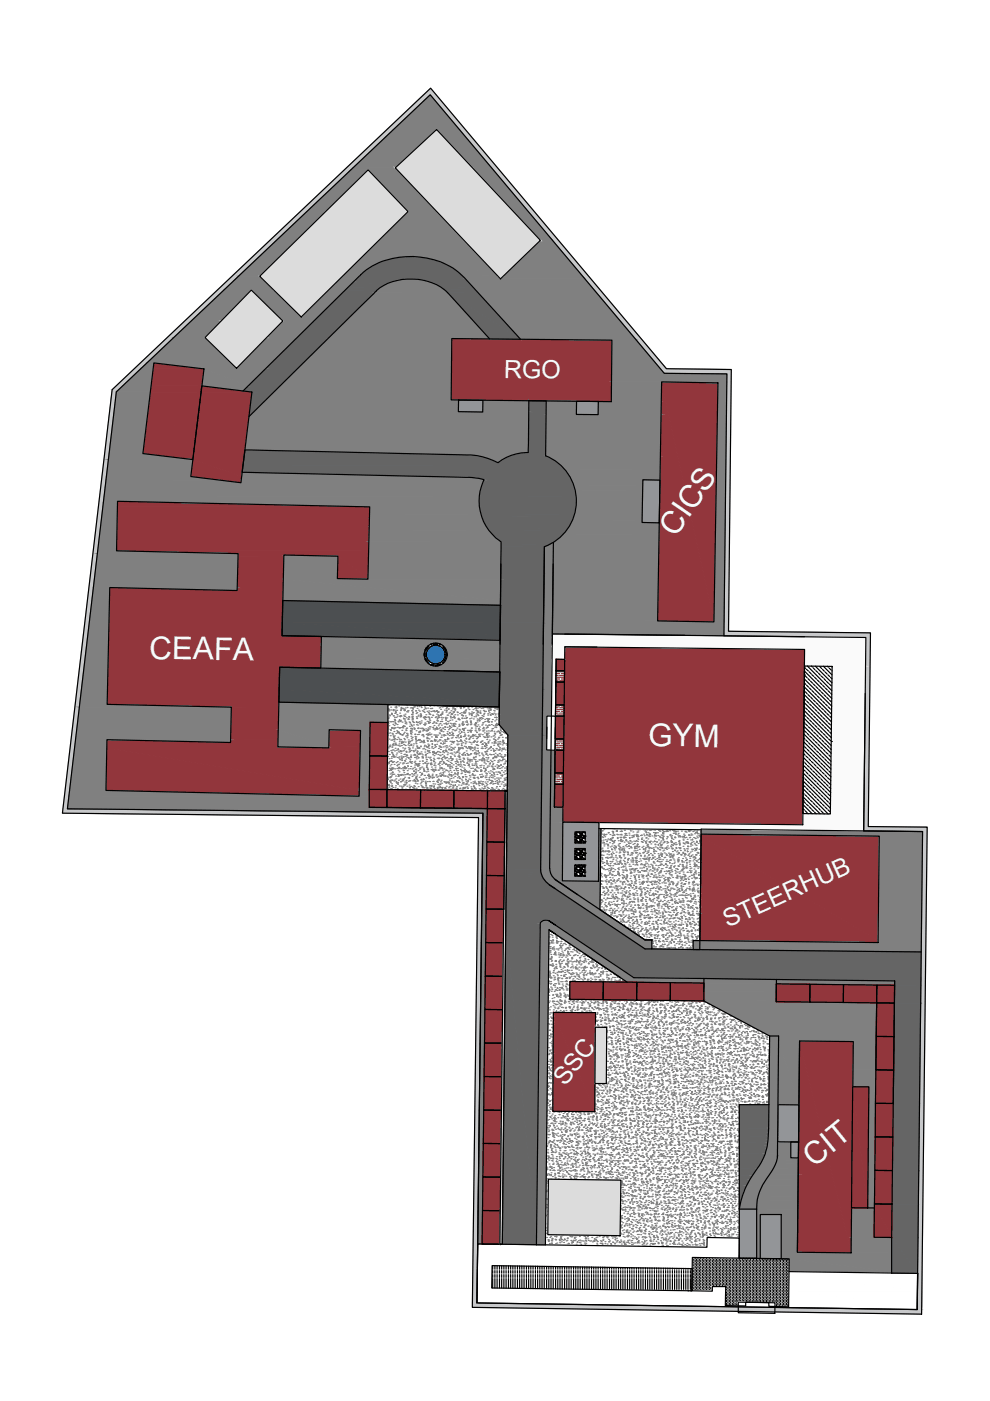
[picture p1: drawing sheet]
<svg xmlns="http://www.w3.org/2000/svg" width="210mm" height="297mm" viewBox="0 0 210 297" stroke-linecap="round" stroke-linejoin="round" font-family="sans-serif">
<defs><g id="words">
<g font-size="6.7" fill="#fafafa">
<text x="143.2" y="114.1" transform="rotate(-55 143.2 114.1)">CICS</text>
<text x="31.7" y="139.6" transform="rotate(1 31.7 139.6)">CEAFA</text>
<text x="137.4" y="158.1" transform="rotate(1 137.4 158.1)">GYM</text>
<text x="172.5" y="247.6" transform="rotate(-39 172.5 247.6)">CIT</text>
</g>
<g font-size="5.3" fill="#fafafa">
<text x="106.8" y="80" transform="rotate(1 106.8 80)">RGO</text>
<text x="154.3" y="196.7" transform="rotate(-24 154.3 196.7)">STEERHUB</text>
<text x="120" y="230.5" transform="rotate(-53 120 230.5)">SSC</text>
</g>
</g></defs>
<!-- layer: color -->
<g fill="#c7c8ca" stroke="#c7c8ca" stroke-width=".21">
<path d="M89.8 20.1l1.5-1.4 1.1 1.4z"/>
<path d="M130.8 277.7h64.6v.9z"/>
<path d="M115.9 151.8h1z"/>
<path d="M148.7 175.8l34.4 .4h-34.4z"/>
<path d="M91.2 20.1l50.1 58.1-48.9-58.1zM91.2 20.1l50.1 58.1h-1.3z"/>
<path d="M140 78.2l15.1 .1zM140 78.2l15.1 .1h-14.9z"/>
<path d="M140.2 78.3l14.9 .8v-.8zM140.2 78.3l14.9 .8h-14.3z"/>
<path d="M140.8 79.1l14.3 .2v-.2zM140.8 79.1l14.3 .2z"/>
<path d="M25.2 82.6l66-62.5h-1.4zM23.8 82.6l66-62.5-64.6 62.5z"/>
<path d="M23.8 82.6l.9 .5 .5-.5zM23.8 82.6l.9 .5h-1z"/>
<path d="M154.1 79.3l.4 54.5 .6-54.5zM154.1 79.3l.4 54.5h-1z"/>
<path d="M153.5 133.8l31.1 .4zM153.5 133.8l31.1 .4h-31.1z"/>
<path d="M153.5 134.2l31 .6 .1-.6zM153.5 134.2l31 .6h-31z"/>
<path d="M153.5 134.8l31 .4v-.4zM153.5 134.8l31 .4z"/>
<path d="M23.7 83.1l-9.4 88.4 10.4-88.4zM23.7 83.1l-9.4 88.4h-1z"/>
<path d="M13.3 171.5l89.1 .9zM13.3 171.5l89.1 .9h-89.2zM13.2 172.4h89.2zM13.2 172.4h89.2z"/>
<path d="M13.2 172.4l89.2 .9v-.9zM13.2 172.4l89.2 .9z"/>
<path d="M183.6 135.2l.5 40 .4-40zM183.6 135.2l.5 40h-1z"/>
<path d="M183.1 175.2l13.5 .2zM183.1 175.2l13.5 .2h-13.5z"/>
<path d="M183.1 175.4l13.5 .8v-.8zM183.1 175.4l13.5 .8h-13.5z"/>
<path d="M183.1 176.2l13.5 .1v-.1zM183.1 176.2l13.5 .1z"/>
<path d="M101.5 173.3l-.4 103 1.3-103zM101.5 173.3l-.4 103h-1z"/>
<path d="M195.6 176.3l-.2 100.9 1.2-100.9zM195.6 176.3l-.2 100.9h-.9z"/>
<path d="M100.1 276.3l63.7 .9zM100.1 276.3l63.7 .9h-63.7z"/>
<path d="M194.5 277.2l.9 .5v-.5zM194.5 277.2l.9 .5h-.9z"/>
<path d="M100.1 277.2l94.4 .5-30.7-.5zM100.1 277.2l94.4 .5h-63.7z"/>
<path d="M117.3 115v.5zM116.4 115.5l.9-.5v.5z"/>
<path d="M116.4 115.5l.9 .4v-.4zM115.4 115.9l1-.4 .9 .4z"/>
<path d="M115.4 115.9l1.9 3.7v-3.7zM115.4 115.9l1.9 3.7h-1.9z"/>
<path d="M115.4 119.6l1.5 32.2 .4-32.2zM115.4 119.6l1.5 32.2h-1.9z"/>
<path d="M115 151.8h.9zM115 151.8h.9z"/>
<path d="M115 151.8l.9 2.4v-2.4zM115 151.8l.9 2.4h-.9z"/>
<path d="M115 154.2l.9 4.8v-4.8zM115 154.2l.9 4.8h-1z"/>
<path d="M114.9 159l1.9 .1zM114.9 159l1.9 .1z"/>
<path d="M148.7 176.2l46.9 .1zM148.7 176.2l46.9 .1h-46.9z"/>
<path d="M148.7 176.3l46.9 .6v-.6zM148.7 176.3l46.9 .6h-46.9z"/>
<path d="M148.7 176.9l46.9 .4v-.4zM148.7 176.9l46.9 .4z"/>
<path d="M114.9 159.1l1.6 25 .3-25zM114.9 159.1l1.6 25h-1.9z"/>
<path d="M114.6 184.1l2 .3-.1-.3zM114.6 184.1l2 .3h-2z"/>
<path d="M114.6 184.4l2 .2v-.2zM114.6 184.4l2 .2h-1.9z"/>
<path d="M114.7 184.6l2 .3-.1-.3zM114.7 184.6l2 .3h-2z"/>
<path d="M114.7 184.9l2 .2v-.2zM114.7 184.9l2 .2h-2z"/>
<path d="M114.7 185.1l2.1 .2-.1-.2zM114.7 185.1l2.1 .2h-2z"/>
<path d="M114.8 185.3l2.1 .2-.1-.2zM114.8 185.3l2.1 .2h-2.1z"/>
<path d="M114.8 185.5l2.2 .3-.1-.3zM114.8 185.5l2.2 .3h-2z"/>
<path d="M115 185.8l2.1 .1-.1-.1zM115 185.8l2.1 .1h-2.1z"/>
<path d="M115 185.9l2.4 .3-.3-.3zM115 185.9l2.4 .3h-2.2z"/>
<path d="M115.2 186.2l2.3 .1zM115.2 186.2l2.3 .1z"/>
<path d="M115.2 186.3l2.6 .2-.3-.2zM115.2 186.3l2.6 .2h-2.4z"/>
<path d="M115.4 186.5l2.5 .1zM115.4 186.5l2.5 .1z"/>
<path d="M115.5 186.6l2.9 .4-.5-.4zM115.5 186.6l2.9 .4h-2.6z"/>
<path d="M115.8 187l3.1 .3-.5-.3zM115.8 187l3.1 .3h-2.8z"/>
<path d="M116.1 187.3l3.2 .3-.4-.3zM116.1 187.3l3.2 .3h-2.8z"/>
<path d="M116.5 187.6l10.7 5.3-7.9-5.3zM116.5 187.6l10.7 5.3h-2.8z"/>
<path d="M124.4 192.9l12.4 6.4-9.6-6.4zM124.4 192.9l12.4 6.4h-2.9z"/>
<path d="M133.9 199.3h4.3zM133.9 199.3h4.3z"/>
<path d="M186.4 177.3l9 22.1 .2-22.1zM186.4 177.3l9 22.1h-9.2z"/>
<path d="M186.2 199.4l9.2 .4v-.4zM186.2 199.4l9.2 .4h-9.2z"/>
<path d="M148.4 199.4l37.8 .4zM148.4 199.4l37.8 .4h-37.8z"/>
<path d="M147 199.4l1.4 .4v-.4zM147 199.4l1.4 .4h-1.4z"/>
<path d="M134 199.3l4.2 1.9v-1.9zM134 199.3l4.2 1.9h-1.4z"/>
<path d="M148.4 199.8l47 1.5v-1.5zM148.4 199.8l47 1.5h-47z"/>
<path d="M147 199.8l1.4 1.5v-1.5zM147 199.8l1.4 1.5h-1.4z"/>
<path d="M148.4 201.3h47zM148.4 201.3h47zM148.4 201.3h47l-.1 .5z"/>
</g>
<g fill="#92363c" stroke="#92363c" stroke-width=".21">
<path d="M117.3 214.7h9z"/>
<path d="M117.3 214.7h9l-.2 20.9z"/>
<path d="M95.8 71.8l33.9 .3h-33.9z"/>
<path d="M32.6 76.9l10.7 1.3h-10.8z"/>
<path d="M140.3 81l11.9 .2h-11.9z"/>
<path d="M42.8 81.8l10.6 1.3h-10.7z"/>
<path d="M30.3 96.2h10.7l-.1 1.2z"/>
<path d="M40.9 97.4h10.8l-.4 3.6z"/>
<path d="M24.9 106.3l53.5 1.2h-53.5z"/>
<path d="M71.7 117.9h6.4l-.1 4.8z"/>
<path d="M23.3 124.6l27 .6h-27z"/>
<path d="M140.3 81.2h11.9l-.8 50.4z"/>
<path d="M59.3 141.5h8.7v.1z"/>
<path d="M69.8 154.7l6.6 .2h-6.6z"/>
<path d="M22.7 156.8l26.2 .6h-26.2z"/>
<path d="M22.6 158.6h53.8l-.3 9z"/>
<path d="M148.7 176.9l37.7 .4h-37.7z"/>
<path d="M148.7 177.3h37.7l-.2 22.1z"/>
<path d="M169.5 220.7l11.4 .1h-11.4z"/>
<path d="M169.5 220.8h11.4l-.4 44.7z"/>
<path d="M180.8 230.4h3.4z"/>
<path d="M180.8 230.4h3.4l-.2 25.7z"/>
<path d="M119.7 137.1l50.9 .6h-50.9z"/>
<path d="M119.3 174.3l50.9 .1z"/>
<path d="M117.9 139.8h1.8z"/>
<path d="M117.9 139.8h1.8v2.4z"/>
<path d="M117.8 144.6h1.9z"/>
<path d="M117.8 144.6h1.9l-.1 4.8z"/>
<path d="M117.8 151.8h1.8z"/>
<path d="M117.8 151.8h1.8l-.1 4.9z"/>
<path d="M117.7 159l1.8 .1z"/>
<path d="M117.7 159.1h1.8v4.8z"/>
<path d="M117.6 166.3h1.8z"/>
<path d="M117.6 166.3h1.8v4.8z"/>
<path d="M78.5 153.1l3.7 .1z"/>
<path d="M78.3 167.4h3.7z"/>
<path d="M82.1 167.4l7.1 .1z"/>
<path d="M89.2 167.5l7.1 .1z"/>
<path d="M96.3 167.6l7.1 .1z"/>
<path d="M82 171.2l7.1 .1z"/>
<path d="M89.1 171.3l7.1 .1z"/>
<path d="M96.2 171.3l7.1 .1z"/>
<path d="M103.4 167.7h3.7v3.7z"/>
<path d="M103.1 192.7l3.7 .1z"/>
<path d="M120.8 208.1l7.1 .1z"/>
<path d="M127.9 208.2l7.1 .1z"/>
<path d="M135 208.3l7.1 .1z"/>
<path d="M142.1 208.4h7.2z"/>
<path d="M164.6 208.6l7.1 .1z"/>
<path d="M171.7 208.7l7.1 .1z"/>
<path d="M178.8 208.8l7.1 .1z"/>
<path d="M185.9 208.9h3.8z"/>
<path d="M120.8 211.9h7.1z"/>
<path d="M135 212l7.1 .1z"/>
<path d="M164.6 212.2h7.1v.2z"/>
<path d="M171.7 212.5h7.1z"/>
<path d="M178.8 212.5l7.1 .1z"/>
<path d="M185.9 212.6l3.7 .1z"/>
<path d="M185.8 219.7l3.8 .1z"/>
<path d="M102.6 235.4h3.7z"/>
<path d="M185.5 248.1l3.7 .1z"/>
<path d="M185.4 255.3h3.7l-.1 7z"/>
<path d="M102.2 263.8h3.8z"/>
<path d="M117.3 214.7l-.1 20.9h8.9zM117.2 235.6l8.9 .1z"/>
<path d="M32.5 78.2l10.3 3.6 .5-3.6zM32.5 78.2l10.3 3.6h-10.8z"/>
<path d="M32 81.8l10.7 1.3 .1-1.3zM32 81.8l10.7 1.3h-10.8z"/>
<path d="M95.8 72.1l33.8 12.7 .1-12.7zM95.8 72.1l33.8 12.7h-33.9z"/>
<path d="M95.7 84.8l33.9 .4zM95.7 84.8h33.9v.4z"/>
<path d="M42.7 83.1l9.1 13.1 1.6-13.1zM42.7 83.1l9.1 13.1h-10.8z"/>
<path d="M31.9 83.1l9.1 13.1 1.7-13.1zM31.9 83.1l9.1 13.1h-10.7z"/>
<path d="M41 96.2l10.7 1.2 .1-1.2zM41 96.2l10.7 1.2h-10.8z"/>
<path d="M40.9 97.4l-.4 3.6h10.8zM40.5 101h10.8l-.2 1.3z"/>
<path d="M24.9 107.5l53.3 9.3 .2-9.3zM24.9 107.5l53.3 9.3h-53.5z"/>
<path d="M24.7 116.8l53.4 .6 .1-.6zM24.7 116.8l53.4 .6h-27.6z"/>
<path d="M50.5 117.4l27.6 .3v-.3zM50.5 117.4l27.6 .3h-27.7z"/>
<path d="M60.2 117.7l17.9 .2v-.2zM60.2 117.7l17.9 .2z"/>
<path d="M50.4 117.7l9.8 .2v-.2zM50.4 117.7l9.8 .2h-9.8z"/>
<path d="M71.7 117.9l-.2 4.8h6.5zM71.5 122.7h6.5v.1z"/>
<path d="M50.4 117.9l9.6 6.7 .2-6.7zM50.4 117.9l9.6 6.7h-9.7z"/>
<path d="M50.3 124.6l9.7 .6v-.6zM50.3 124.6l9.7 .6h-9.7z"/>
<path d="M23.3 125.2l36.7 2.1v-2.1zM23.3 125.2l36.7 2.1h-36.8z"/>
<path d="M23.2 127.3h36.7zM23.2 127.3h36.7z"/>
<path d="M140.3 81.2l-.9 50.4h12zM139.4 131.6h12v.3z"/>
<path d="M23.2 127.3l36.6 7.5 .1-7.5zM23.2 127.3l36.6 7.5h-36.7z"/>
<path d="M23.1 134.8l45 .1-8.3-.1zM23.1 134.8l45 .1h-45z"/>
<path d="M23.1 134.9l44.9 6.6 .1-6.6zM23.1 134.9l44.9 6.6h-45.1z"/>
<path d="M22.9 141.5l36.4 .1v-.1zM22.9 141.5l36.4 .1h-36.4z"/>
<path d="M22.9 141.6l36.2 7.7 .2-7.7zM22.9 141.6l36.2 7.7h-36.4z"/>
<path d="M22.7 149.3l36.4 .6v-.6zM22.7 149.3l36.4 .6h-10z"/>
<path d="M49.1 149.9l9.9 6.9 .1-6.9zM49.1 149.9l9.9 6.9h-10.1z"/>
<path d="M48.9 156.8l10 .6 .1-.6zM48.9 156.8l10 .6h-10z"/>
<path d="M69.8 154.9l6.6 3.5v-3.5zM69.8 154.9l6.6 3.5h-6.6z"/>
<path d="M22.7 157.4l36.2 1v-1zM22.7 157.4l36.2 1h-36.2z"/>
<path d="M69.8 158.4l6.6 .2v-.2zM69.8 158.4l6.6 .2h-6.7z"/>
<path d="M22.7 158.4l47 .2-10.8-.2zM22.7 158.4l47 .2h-47.1z"/>
<path d="M22.6 158.6l-.1 9h53.6zM22.5 167.6h53.6v1.2z"/>
<path d="M148.7 177.3l-.3 22.1h37.8zM148.4 199.4h37.8v.4z"/>
<path d="M169.5 220.8l-.4 44.7h11.4zM169.1 265.5h11.4v.1z"/>
<path d="M180.8 230.4l-.3 25.7h3.5zM180.5 256.1h3.5z"/>
<path d="M119.7 137.7l-.4 36.6h50.9zM119.3 174.3h50.9v.6z"/>
<path d="M119.7 137.1v.6h50.9zM119.7 137.7h50.9l-.4 36.6z"/>
<path d="M119.7 137.7l50.5 36.6 .4-36.6zM119.7 137.7l50.5 36.6h-50.9z"/>
<path d="M119.3 174.3l50.9 .1zM127 174.4h43.2v.5z"/>
<path d="M117.9 142.2h1.8zM117.9 139.8l1.8 2.4h-1.8z"/>
<path d="M117.8 144.6v4.8h1.8zM117.8 149.4l1.8 .1z"/>
<path d="M117.7 156.7h1.8zM117.8 151.8l1.7 4.9h-1.8z"/>
<path d="M117.7 159.1l-.1 4.8h1.9zM117.6 163.9h1.9z"/>
<path d="M117.6 166.3l-.1 4.8h1.9zM117.5 171.1h1.9z"/>
<path d="M78.5 153.2l3.7 7.1v-7.1zM78.5 153.2l3.7 7.1h-3.8zM78.4 160.3h3.8zM78.4 160.3h3.8z"/>
<path d="M78.4 160.3l3.7 7.1 .1-7.1zM78.4 160.3l3.7 7.1h-3.8z"/>
<path d="M82.1 167.5l7.1 .1zM82.1 167.5l7.1 .1z"/>
<path d="M89.2 167.6l7.1 .1zM89.2 167.6l7.1 .1z"/>
<path d="M82.1 167.6l7.1 .1zM82.1 167.6l7.1 .1z"/>
<path d="M78.3 167.4l3.7 .3v-.3zM78.3 167.4l3.7 .3h-3.7z"/>
<path d="M96.3 167.7l7 3.5 .1-3.5zM96.3 167.7l7 3.5h-7.1z"/>
<path d="M89.2 167.7l7 3.5 .1-3.5zM89.2 167.7l7 3.5h-7.1z"/>
<path d="M82.1 167.7l7 3.5 .1-3.5zM82.1 167.7l7 3.5h-7.1z"/>
<path d="M78.3 167.7l3.7 3.5v-3.5zM78.3 167.7l3.7 3.5h-3.7z"/>
<path d="M96.2 171.2l7.1 .1zM96.2 171.2l7.1 .1z"/>
<path d="M89.1 171.2l7.1 .1zM89.1 171.2l7.1 .1z"/>
<path d="M96.2 171.3l7.1 .1zM96.2 171.4h7.1z"/>
<path d="M103.4 167.7v3.7h3.7zM103.4 171.4l3.7 .1z"/>
<path d="M103.3 171.5l3.7 7 .1-7zM103.3 171.5l3.7 7h-3.8zM103.2 178.5h3.8zM103.2 178.5h3.8z"/>
<path d="M103.2 178.5l3.7 7.1 .1-7.1zM103.2 178.5l3.7 7.1h-3.7zM103.2 185.6l3.7 .1zM103.2 185.6l3.7 .1z"/>
<path d="M103.2 185.7l3.6 7 .1-7zM103.2 185.7l3.6 7h-3.7zM103.1 192.7l3.7 .1zM103.1 192.7l3.7 .1z"/>
<path d="M103.1 192.8l3.7 7v-7zM103.1 192.8l3.7 7h-3.8zM103 199.8l3.8 .1zM103 199.8l3.8 .1z"/>
<path d="M103 199.9l3.7 7.1 .1-7.1zM103 199.9l3.7 7.1h-3.8zM102.9 207h3.8zM102.9 207h3.8z"/>
<path d="M120.8 208.2l7.1 .1zM120.8 208.2l7.1 .1z"/>
<path d="M127.9 208.3l7.1 .1zM127.9 208.3l7.1 .1z"/>
<path d="M120.8 208.3l7.1 .1zM120.8 208.3l7.1 .1z"/>
<path d="M135 208.4h7.1zM135 208.4h7.1z"/>
<path d="M142.1 208.4l7.2 .2v-.2zM142.1 208.4l7.2 .2h-7.2z"/>
<path d="M135 208.4l7.1 .2v-.2zM135 208.4l7.1 .2h-7.1z"/>
<path d="M127.9 208.4l7.1 .2v-.2zM127.9 208.4l7.1 .2h-7.1z"/>
<path d="M142.1 208.6l7.2 .1zM142.1 208.6l7.2 .1z"/>
<path d="M135 208.6l7.1 .1zM135 208.6l7.1 .1z"/>
<path d="M127.9 208.6l7.1 .1zM127.9 208.6l7.1 .1z"/>
<path d="M164.6 208.7l7.1 .1zM164.6 208.7l7.1 .1z"/>
<path d="M142.1 208.7l7.2 .1zM142.1 208.7l7.2 .1z"/>
<path d="M135 208.7l7.1 .1zM135 208.7l7.1 .1z"/>
<path d="M127.9 208.7l7.1 .1zM127.9 208.7l7.1 .1z"/>
<path d="M120.8 208.4l7.1 .4v-.4zM120.8 208.4l7.1 .4h-7.1z"/>
<path d="M142.1 208.8l7.2 .1zM142.1 208.8l7.2 .1z"/>
<path d="M135 208.8l7.1 .1zM135 208.8l7.1 .1z"/>
<path d="M127.9 208.8l7.1 .1zM127.9 208.8l7.1 .1z"/>
<path d="M120.8 208.8l7.1 .1zM120.8 208.8l7.1 .1z"/>
<path d="M178.8 208.9h7.1zM178.8 208.9h7.1z"/>
<path d="M142.1 208.9h7.2zM142.1 208.9h7.2z"/>
<path d="M135 208.9h7.1zM135 208.9h7.1z"/>
<path d="M127.9 208.9h7.1zM127.9 208.9h7.1z"/>
<path d="M120.8 208.9h7.1zM120.8 208.9h7.1z"/>
<path d="M142.1 208.9l7.1 3 .1-3zM142.1 208.9l7.1 3h-7.1z"/>
<path d="M135 208.9l7.1 3v-3zM135 208.9l7.1 3h-7.1z"/>
<path d="M127.9 208.9l7.1 3v-3zM127.9 208.9l7.1 3h-7.1z"/>
<path d="M120.8 208.9l7.1 3v-3zM120.8 208.9l7.1 3h-7.1z"/>
<path d="M178.8 208.9l7.1 3v-3zM178.8 208.9l7.1 3h-7.1z"/>
<path d="M171.7 208.8l7.1 3.1v-3.1zM171.7 208.8l7.1 3.1h-7.1z"/>
<path d="M142.1 211.9h7.1zM142.1 211.9h7.1z"/>
<path d="M135 211.9h7.1zM135 211.9h7.1z"/>
<path d="M127.9 211.9h7.1zM127.9 211.9h7.1z"/>
<path d="M178.8 211.9l7.1 .1zM178.8 211.9l7.1 .1z"/>
<path d="M171.7 211.9l7.1 .1zM171.7 211.9l7.1 .1z"/>
<path d="M142.1 211.9l7.1 .1zM142.1 211.9l7.1 .1z"/>
<path d="M135 211.9l7.1 .1zM135 211.9l7.1 .1z"/>
<path d="M127.9 211.9l7.1 .1zM127.9 211.9l7.1 .1z"/>
<path d="M171.7 212l7.1 .1zM171.7 212l7.1 .1z"/>
<path d="M164.6 208.8l7.1 3.3v-3.3zM164.6 208.8l7.1 3.3h-7.1z"/>
<path d="M142.1 212l7.1 .1zM142.1 212l7.1 .1z"/>
<path d="M171.7 212.1l7.1 .1zM171.7 212.1l7.1 .1z"/>
<path d="M164.6 212.1l7.1 .1zM164.6 212.1l7.1 .1z"/>
<path d="M142.1 212.1l7.1 .1zM142.1 212.1l7.1 .1z"/>
<path d="M164.6 212.2v.2h7.1zM164.6 212.4l7.1 .1z"/>
<path d="M178.8 212l7.1 .5v-.5zM178.8 212l7.1 .5h-7.1z"/>
<path d="M171.7 212.2l7.1 .3v-.3zM171.7 212.2l7.1 .3h-7.1z"/>
<path d="M185.9 208.9l3.7 3.6 .1-3.6zM185.9 208.9l3.7 3.6h-3.7z"/>
<path d="M178.8 212.5h7.1zM178.8 212.5h7.1z"/>
<path d="M185.9 212.5l3.7 .1zM185.9 212.5l3.7 .1zM185.9 212.6l3.7 .1zM185.9 212.6l3.7 .1z"/>
<path d="M102.9 207l3.7 7 .1-7zM102.9 207l3.7 7h-3.8zM102.8 214l3.8 .1zM102.8 214l3.8 .1z"/>
<path d="M185.9 212.7l3.7 7v-7zM185.9 212.7l3.7 7h-3.8zM185.8 219.7l3.8 .1zM185.8 219.7l3.8 .1z"/>
<path d="M102.8 214.1l3.7 7 .1-7zM102.8 214.1l3.7 7h-3.8zM102.7 221.1l3.8 .1zM102.7 221.1l3.8 .1z"/>
<path d="M185.8 219.8l3.7 7 .1-7zM185.8 219.8l3.7 7h-3.8zM185.7 226.8l3.8 .1zM185.7 226.8l3.8 .1z"/>
<path d="M102.7 221.2l3.7 7 .1-7zM102.7 221.2l3.7 7h-3.8zM102.6 228.2l3.8 .1zM102.6 228.2l3.8 .1z"/>
<path d="M185.7 226.9l3.7 7 .1-7zM185.7 226.9l3.7 7h-3.8zM185.6 233.9l3.8 .1zM185.6 233.9l3.8 .1z"/>
<path d="M102.6 228.3l3.7 7.1 .1-7.1zM102.6 228.3l3.7 7.1h-3.7zM102.6 235.4h3.7zM102.6 235.4h3.7z"/>
<path d="M185.6 234l3.7 7 .1-7zM185.6 234l3.7 7h-3.7zM185.6 241l3.7 .1zM185.6 241l3.7 .1z"/>
<path d="M102.6 235.4l3.6 7 .1-7zM102.6 235.4l3.6 7h-3.7zM102.5 242.4l3.7 .1zM102.5 242.4l3.7 .1z"/>
<path d="M185.6 241.1l3.6 7 .1-7zM185.6 241.1l3.6 7h-3.7zM185.5 248.1l3.7 .1zM185.5 248.1l3.7 .1z"/>
<path d="M102.5 242.5l3.7 7v-7zM102.5 242.5l3.7 7h-3.8zM102.4 249.5l3.8 .1zM102.4 249.5l3.8 .1z"/>
<path d="M185.5 248.2l3.6 7.1 .1-7.1zM185.5 248.2l3.6 7.1h-3.7zM185.4 255.3h3.7zM185.4 255.3h3.7z"/>
<path d="M102.4 249.6l3.7 7.1 .1-7.1zM102.4 249.6l3.7 7.1h-3.8zM102.3 256.7h3.8zM102.3 256.7h3.8z"/>
<path d="M185.4 255.3l-.1 7h3.7zM185.3 262.3l3.7 .1z"/>
<path d="M102.3 256.7l3.7 7.1 .1-7.1zM102.3 256.7l3.7 7.1h-3.8z"/>
<path d="M102.2 263.8h3.8zM104.7 263.8h1.3z"/>
</g>
<g fill="none" stroke="#808080" stroke-width=".25">
<path d="M82.2 158.4h.1M82.2 155.9h.1M82.2 149.5h.1M82.2 149.5l.2 .1h-.2M82.3 152.3h.1M82.3 154.6h.1M82.3 150.2h.1M82.3 155.5h.1M82.3 159.3h.1M82.3 152.9h.1M82.3 153.3h.1M82.3 158.6h.1"/>
<path d="M82.3 150.3l.2 .2h-.2zM82.4 152h.1M82.5 153.9h.1M82.5 150.7h.1M82.5 150.5h.1M82.5 156.7h.1M82.5 149.5h.1M82.5 151.6h.1M82.5 160h.1M82.6 151.8h.1M82.7 158h.1M82.7 155.4h.1"/>
<path d="M82.7 158.1v.2h-.1zM82.7 156h.1M82.8 153h.1M82.8 159.2h.1M82.8 149.9h.1M82.9 156.9h.1M82.9 150.5h.1M82.9 154.7l.1 .1zM83 154.2h.1M83 151.5h.1M83 159.5h.1M83 154.4h.1"/>
<path d="M83.1 158.4h.1M83.1 158.2h.1M83.1 151.2l.1 .2-.2-.1zM83.1 155.5h.1M83.1 159h.1M83.1 156.9h.1M83.1 159.5l.2 .2zM83.2 155.6h.1M83.2 153h.1M83.2 154.3h.1M83.3 160h.1M83.3 155.8h.1"/>
<path d="M83.3 150.6h.1M83.3 156.7h.1M83.3 153.6h.1M83.3 153h.1M83.3 157.8l.1 .1zM83.3 151.8h.1M83.3 159h.1M83.4 150.4h.1M83.4 157.7h.1M83.4 150.7h.1M83.4 151.8h.1M83.4 154.5h.1"/>
<path d="M83.4 156.1l.2 .1zM83.5 158h.1M83.5 156.4h.1M83.5 155.1h.1M83.5 157.3h.1M83.6 153.8h.1M83.6 152.5h.1M83.6 154.3l.1 .2zM83.6 159.2h.1M83.6 153.1h.1M83.6 156h.1M83.6 152.1h.1"/>
<path d="M83.7 156.6h.1M83.7 151.2h.1M83.7 156.7v.2l-.1-.1zM83.7 149.9h.1M83.8 150.6h.1M83.8 158.7h.1M83.8 152.6l.1 .1h-.2zM83.8 154.3h.1M83.8 157.6h.1M83.8 151.2h.1M83.8 153.5h.1M83.8 153.2l.1 .2v-.2"/>
<path d="M83.9 157.7l.2 .2h-.3zM83.9 155.5h.1M83.9 150.1h.1M84 152.1h.1M84 159.1h.1M84 151l-.1-.1 .2 .1M84.1 149.8v.1h-.1zM84.1 150.6h.1M84.1 156.8h.1M84.1 159.7h.1M84.1 154.9h.1M84.1 151.5h.1"/>
<path d="M84.2 153.6h.1M84.2 151.8h.1M84.3 154.2h.1M84.3 155.1l.2 .2h-.2zM84.3 158h.1M84.4 155.1h.1M84.4 156.3h.1M84.4 152.9h.1M84.4 153.1h.1M84.4 159.2h.1M84.4 158.7l.1 .2h-.1zM84.5 149.7h.1"/>
<path d="M84.6 156.7h.1M84.6 159.5h.1M84.6 154.3h.1M84.6 158.1h.1M84.6 157.7h.1M84.7 157.3h.1M84.7 154.3h.1M84.7 155.3v.1h-.1zM84.7 156.9h.1M84.7 152.6l.2 .2h-.2zM84.7 155.6h.1M84.7 151.2h.1"/>
<path d="M84.8 158.2h.1M84.8 154.3h.1M84.8 151.8h.1M84.8 159.2h.1M84.8 151.8l.1 .2v-.2M84.9 153h.1M84.9 155.7h.1M84.9 150.7h.1M84.9 152.7h.1M84.9 151.7h.1M84.9 156.8h.1M84.9 150.4h.1"/>
<path d="M84.9 159.2l.2 .1zM85 159.7h.1M85 151.8h.1M85 150.2h.3l-.2-.2v.2M85.1 158.1h.1M85.1 154.2h.1M85.1 157.2h.1M85.1 157.5l.1 .1zM85.2 154.8h.1M85.2 153.1h.1M85.2 159.2h.1M85.2 155.7l.2 .2z"/>
<path d="M85.3 155.8h.1M85.4 150.2h.1M85.4 158.6h.1M85.4 154.3h.1M85.4 157.3l.1 .2-.2-.1zM85.4 154l.1 .1zM85.5 150.3h.1M85.5 155.6h.1M85.5 157.3h.1M85.5 159.2h.1M85.6 157.8h.1M85.6 151.6h.1"/>
<path d="M85.6 152.3l.1 .1h-.2zM85.6 157.9h.1M85.6 156.6h.1M85.6 160h.1M85.6 153.8l.1 .2h-.2zM85.7 151.8h.1M85.7 150.7h.1M85.7 158.8h.1M85.7 155.3h.1M85.7 150.5l.1 .2zM85.8 156.8h.1M85.8 152.4h.1"/>
<path d="M85.8 154h.1M85.8 152.7h.1M85.8 159.9h.1M85.8 151.9h.1M85.8 158.7h.1M85.8 153h.1M85.8 150.4l.1 .1h-.1zM85.9 153.4h.1M85.9 151.4h.1M85.9 158.1h.1M85.9 150.1h.1M85.9 157.3h.1"/>
<path d="M86 156.1h.1M86 154.8h.1M86 153.1h.1M86 159.3h.1M86.1 154.9h.1M86.1 153.5h.1M86.1 154.4h.1M86.1 152.2h.1M86.2 155.5h.1M86.2 150.9h.1M86.2 154.4h.1M86.2 159.3l.1 .2h-.2z"/>
<path d="M86.3 156.4h.1M86.3 149.6h.1M86.3 150h.1M86.3 155.6h.1M86.3 155.9h.1M86.4 155.9l.1 .1h-.2zM86.4 150.9h.1M86.4 150.7h.1M86.5 157.9h.1M86.5 150.7h.1M86.6 156.9h.1M86.6 158.5h.1"/>
<path d="M86.6 157.3h.1M86.6 152.4v.2l-.1-.1zM86.6 151.9h.1M86.6 152.5h.1M86.6 157.4l.3 .2h-.3zM86.7 159.5h.1M86.7 152.1h.1M86.7 158.1h.1M86.7 153.1h.1M86.8 158.9l.1 .1zM86.8 154h.1M86.8 158.7h.1"/>
<path d="M86.9 153.2h.1M86.9 159.3h.1M86.9 153.5h.1M86.9 157.1l.2 .2zM87 150.1h.1M87 154.4h.1M87 155.5h.1M87 154.8l.2 .2-.2 .1zM87.1 155.4l.1 .1zM87.1 156.1h.1M87.1 159.1h.1M87.2 155.6h.1"/>
<path d="M87.2 157.8h.1M87.2 150.1h.1M87.2 156.5h.1M87.2 154.9h.1M87.2 157.9v.2l-.1-.1zM87.2 157h.1M87.2 151.5h.1M87.2 153.7l.2 .1zM87.3 150.7h.1M87.3 155.2h.1M87.3 154h.1M87.4 156.9h.1"/>
<path d="M87.4 152.6h.1M87.4 154.4v.2l-.1-.1zM87.4 151.6h.1M87.4 151.4h.1M87.4 156.3h.1M87.4 151.9l.1 .1h-.1zM87.4 152h.1M87.4 158.6h.1M87.4 152.9h.1M87.4 152.3l.3 .1-.3 .1zM87.5 150.1h.1M87.5 158.1h.1"/>
<path d="M87.5 159.2h.1M87.5 150.3h.2l-.2-.1v.2M87.6 153.1h.1M87.6 150.9v.2h-.1zM87.7 153.2h.1M87.7 159.4h.1M87.7 153.7h.1M87.7 157.7h.1M87.7 154.3h.1M87.8 154.6h.1M87.8 154.5h.1M87.8 149.7l.2 .1-.2 .1z"/>
<path d="M87.9 159.2h.1M88 155.6h.1M88 149.5h.1M88 155.7h.1M88 159.9v.2l-.1-.1zM88 156.2h.1M88 158.8h.1M88.1 156.7h.1M88.1 150.7h.1M88.1 157.5h.1M88.2 156.9h.1M88.2 156.2h.1"/>
<path d="M88.2 157.2h.1M88.2 156.4v.2h-.1zM88.2 157.7h.1M88.2 151.3h.1M88.2 154.9h.1M88.3 152h.1M88.3 153.7h.1M88.3 158.1h.1M88.3 152.2h.1M88.3 152.3h.1M88.3 159.6h.1M88.3 153l.1 .1h-.1z"/>
<path d="M88.4 159.2h.1M88.4 151.1h.1M88.4 158.3h.1M88.4 149.8h.1M88.4 157h.1M88.4 158.6h.1M88.4 150.2h.1M88.5 153.2h.1M88.5 159.4h.1M88.5 159.8h.1M88.5 155.7h.1M88.5 153.7h.1"/>
<path d="M88.5 154.4h.1M88.5 149.5l.1 .2-.1-.1zM88.6 153.1h.1M88.6 158.7h.2l-.2-.2v.2M88.6 154.5h.1M88.6 154.3h.1M88.6 151.8h.1M88.7 160h.1M88.7 151.6h.1M88.7 150.6h.1M88.8 155.7h.1M88.8 149.5h.1"/>
<path d="M88.8 155.3h.1M88.8 156.9h.1l-.1-.1v.2M88.9 149.8h.1M88.9 153h.1M88.9 155.1l.2 .1zM88.9 150.8h.1M88.9 156.8h.1M88.9 158.5l.1 .2-.2-.1zM89 157h.1M89 157.4h.1M89 159.7l.2 .1-.2 .1zM89.1 152h.1"/>
<path d="M89.1 153.3l.1 .1-.1 .1zM89.1 151.3h.1M89.1 158.2h.1M89.1 158.3h.1M89.1 154.4h.1M89.1 155l.1 .2-.1-.1zM89.2 151.9h.1M89.2 151.6l.2 .1-.2 .1zM89.3 159.4h.1M89.3 153.3h.1M89.3 152.9h.1M89.3 151.5l.1 .2h-.2z"/>
<path d="M89.4 159.8h.1M89.4 149.8l.1 .2h-.1zM89.4 155.9h.1M89.4 157.1l.2 .2h-.2zM89.4 154.5h.1M89.5 154.4h.1M89.5 150.7h.1M89.6 155.7h.1M89.6 149.5h.1M89.6 155h.1M89.6 158.8h.1M89.6 157.3h.1"/>
<path d="M89.7 155.9h.1M89.7 157.5h.1M89.7 150.8h.1M89.7 156.2h.1M89.7 152.1h.1M89.8 157h.1M89.8 154.9h.1M89.8 153.6h.1M89.8 154.5l.2 .2h-.2zM89.9 152h.1M89.9 150.4h.1M89.9 158.7h.1"/>
<path d="M89.9 157.4h.1M89.9 152.3h.1M89.9 157l.1 .2h-.2zM89.9 158.2h.1M89.9 151h.1M90 158h.1M90 149.7h.1M90 153.5h.1M90 152h.1M90 150.1h.1M90.1 159.5h.1M90.1 153.3h.1"/>
<path d="M90.1 158.9h.1M90.1 152.6h.1M90.1 153.6l.1 .1h-.2zM90.2 151.9l.2 .2h-.2zM90.2 154.5h.1M90.2 153.5h.1M90.2 154.9h.1M90.3 151.5h.1M90.3 150.1l.1 .2-.2-.1zM90.3 159.9l.1 .1-.2 .1zM90.4 155.7h.1M90.4 149.6h.1"/>
<path d="M90.4 158.2l.1 .1-.1 .1zM90.5 155h.1M90.5 156.3h.1M90.5 150.8h.1M90.5 155.6h.1M90.5 159.8h.1M90.5 152.9h.1M90.6 157h.1M90.6 158.5h.1M90.6 156.4l.1 .2h-.2zM90.6 157.2h.1M90.7 152h.1"/>
<path d="M90.7 156.5h.1M90.7 150.1h.1M90.7 155.9h.1M90.7 157.8h.1M90.7 154.7l.2 .1-.2 .1zM90.7 159.1v.1h-.1zM90.7 158.3h.1M90.7 154.6h.1M90.7 154.3h.1M90.8 151.1h.1M90.8 153.3h.1M90.8 158.1h.1"/>
<path d="M90.8 152h.1M90.8 159.2h.1M90.9 159.5h.1M90.9 153.3h.1M90.9 153l.1 .1h-.1zM90.9 155.6l.1 .2-.2-.1zM90.9 158.7h.1M90.9 150.7h.1M90.9 158h.1M91 156.7h.1M91 159.2h.1M91 152.6h.1"/>
<path d="M91 155.4h.1M91 155.8h.1M91 152.2l.1-.1v.2zM91 154.5h.1M91 159.6h.1M91 154.1h.1M91 151.2l.2 .2h-.2zM91.1 153.2h.1M91.1 152.8h.1M91.2 155.8h.1M91.2 149.6h.1M91.2 151.5h.1"/>
<path d="M91.2 154.1h.1M91.2 150.2h.1M91.3 157.2h.1M91.3 150.9h.1M91.4 157h.1M91.4 155.6h.1M91.5 152.1h.1M91.5 156.2h.1M91.5 150.2h.1M91.5 158.6h.1M91.6 158.3h.1M91.6 150.2h.1"/>
<path d="M91.6 157.2h.1M91.6 150.8h.1M91.7 159.5h.1M91.7 153.4h.1M91.7 157.6v.2h-.1zM91.7 151.6h.1M91.8 151.7h.1M91.8 159.3l.1 .2-.2 .1zM91.8 158.7h.1M91.8 154.6h.1M91.8 154.2l.1 .1-.1-.1zM91.9 159.3h.1"/>
<path d="M91.9 153.2h.1M92 155.8h.1M92 149.6h.1M92 153h.1M92 153.8h.1M92.1 159.7h.1M92.1 150.7v.1h-.1zM92.1 159.6l.1 .1-.1 .1zM92.1 150.9h.1M92.1 154.8h.1M92.1 158.4h.1M92.1 156.7l.3 .3h-.3z"/>
<path d="M92.2 157.1h.1M92.2 154.5h.1M92.2 155.9h.1M92.2 157.8l.2 .2h-.2zM92.3 152.1h.1M92.3 154.5h.1M92.4 158.3h.1M92.4 156.3h.1M92.4 153.3h.1M92.4 152h.1M92.4 156.9h.1M92.4 150.7h.1"/>
<path d="M92.4 155.9h.1M92.4 159.7l.1 .1h-.1zM92.5 159.5h.1M92.5 153.4h.1M92.5 150.8h.1M92.5 154.4l.2 .1h-.2zM92.5 156.2l-.1-.1v.2M92.5 156.2l-.1 .1M92.6 157.8h.1M92.6 151.4h.1M92.6 150.7h.1M92.6 154.2l.1 .2h-.2z"/>
<path d="M92.6 156.3l.1-.1v.2zM92.7 154.6h.1M92.7 152.3h.1M92.7 157.3h.1M92.7 152.6l.1 .2h-.1zM92.7 159.3h.1M92.8 155.9h.1M92.8 149.7h.1M92.8 160h.1M92.8 152.1h.1M92.8 152.7l-.1 .1 .2 .1-.1-.2M92.9 150.9l.1 .1-.2 .1z"/>
<path d="M92.9 153.9h.1M92.9 150.9h.1M92.9 158.7h.1M92.9 151.6l.3 .2h-.3zM93 157.1h.1M93 154.5h.1M93 159.4h.1M93 153.5h.1M93.1 152.1h.1M93.1 158.1h.1M93.1 155.4h.1M93.1 150.1h.1"/>
<path d="M93.2 158.4h.1M93.2 156.8h.1M93.2 155.6h.1M93.2 149.9h.1M93.2 154.2h.1M93.3 159.5h.1M93.3 153.4h.1M93.3 154.9h.1M93.3 156.9h.1M93.3 153h.1M93.3 151.5h.1M93.4 157.6h.1"/>
<path d="M93.4 151.7h.1M93.4 158.9h.1M93.4 150.4h.1M93.4 158.2l.1 .2-.2-.1zM93.5 154.6h.1M93.5 151.5h.1M93.5 156.3h.1M93.5 158.4h.1M93.5 152.1h.1M93.5 155.1h.1M93.6 155.9h.1M93.6 149.7h.1"/>
<path d="M93.6 153.7h.1M93.6 152.9h.1M93.6 152.5h.1M93.6 154.8l.1 .1zM93.7 153h.1M93.7 160h.1M93.7 151.2h.1M93.8 150.9h.1M93.8 149.9h.1M93.8 157.1h.1M93.8 157.8h.1M93.8 151.2l.1 .2h-.2z"/>
<path d="M93.8 154.3h.1M93.9 154.5h.1M93.9 152.2h.1M93.9 155.1h.1M93.9 159.2l.2 .2h-.2zM94 158.4h.1M94 159.2h.1M94.1 156h.1M94.1 155.8h.1M94.1 157.5l.1 .1-.1 .1zM94.1 159.6h.1M94.1 153.4h.1"/>
<path d="M94.1 149.7h.1M94.2 150.6h.1M94.2 155.8l.1 .1h-.1zM94.3 154.7h.1M94.3 157.6h.1M94.3 157.2h.1M94.3 158.2h.1M94.3 154l.2 .2h-.2zM94.4 155.9h.1M94.4 149.8h.1M94.4 156.8l.1 .2-.2-.1zM94.4 152.1h.1"/>
<path d="M94.5 159.1h.1M94.5 152.7h.1M94.5 152.3l.1 .1-.1 .1zM94.5 159l.2 .2h-.2zM94.6 151h.1M94.6 150.2h.1M94.6 158.6h.1M94.6 157.2h.1M94.6 153.6h.1M94.6 159.4h.1M94.6 153.3v.1h-.1zM94.6 158.1h.1"/>
<path d="M94.7 150.6l.1 .1h-.2zM94.7 152.2h.1M94.7 156.8h.1M94.8 158.4h.1M94.8 155.5h.1M94.8 151.6h.1M94.8 149.8l.1 .2-.2-.1zM94.8 155.1h.1M94.8 154.2h.1M94.9 152.9h.1M94.9 159.6h.1M94.9 153.4h.1"/>
<path d="M94.9 155.8h.1M94.9 156.4l.2 .2-.2 .1zM94.9 151.6h.1M95 149.7h.1M95 150.4h.1M95 156.7h.1M95 153h.1M95.1 154.7h.1M95.1 150.3h.1M95.1 158.9l.1-.1v.2zM95.2 151.2h.1M95.2 149.8h.1"/>
<path d="M95.2 155.9h.1M95.2 158.2h.1M95.3 158.8h.1M95.3 154.5h.1M95.3 153.9l.2 .1-.2 .1zM95.4 151h.1M95.4 152.7h.1M95.4 155.3v.2l-.1-.1zM95.4 157.2h.1M95.4 159.7h.1M95.4 153.4h.1M95.5 152.2h.1"/>
<path d="M95.5 155.9h.1M95.6 158.4h.1M95.6 154.2h.1M95.6 159.1h.1M95.6 151.8v.2h-.1zM95.6 157.8h.1M95.6 150.7h.1M95.7 156.5h.1M95.7 159.7h.1M95.7 153.5h.1M95.7 151.3l.2 .2h-.2zM95.7 155.2h.1"/>
<path d="M95.7 157.3h.1M95.7 158.9l.2 .1-.2 .1zM95.8 155.8h.1M95.8 153.9h.1M95.8 152.6h.1M95.8 159.9h.1M95.9 154.7h.1M95.9 156.4h.1M95.9 151.3h.1M95.9 158.6h.1M95.9 152.1h.1M95.9 157.2l.1 .1h-.1z"/>
<path d="M95.9 150.3h.1M96 157.3h.1M96 150.1h.1M96 149.8h.1M96 150.9h.1M96 156h.1M96 158.7h.1M96 155.9h.1M96 154.7h.1M96 155.4l.2 .2h-.2zM96.1 153.4h.1M96.1 151.8h.1"/>
<path d="M96.1 153.5h.1M96.2 151h.1M96.2 158.8h.1M96.2 152.1h.1M96.2 150.1h.1M96.2 157.3v.2h-.1zM96.2 153.7l.1 .1-.1 .1zM96.2 157.2h.1M96.2 150.8h.1M96.3 159.5h.1M96.3 152.3h.1M96.3 153.4h.1"/>
<path d="M96.3 153.9l.1 .1h-.1zM96.3 152l.2 .1h-.2zM96.4 158.4h.1M96.4 154.9h.1M96.4 154h.1M96.4 151.5h.1M96.5 150.2l.1 .2h-.1zM96.5 159.7h.1M96.5 153.5h.1M96.5 154.9h.1M96.5 150.4l.1 .2-.1-.1zM96.6 156.4h.1"/>
<path d="M96.6 152.9h.1M96.7 154.8h.1M96.7 156.4h.1M96.8 149.8h.1M96.8 157h.1M96.8 156h.1M96.8 157.8h.1M96.9 150.9h.1M96.9 154.4h.1M96.9 157.9h.1M97 151.1h.1M97 151.6h.1"/>
<path d="M97 159.5h-.2l.1-.1 .1 .1M97 157.3h.1M97.1 152.5h.1M97.1 159.2h.1M97.1 152.3h.1M97.1 159.5h.1M97.1 159h.1M97.1 155.8h.1M97.1 155.9l.1 .2-.1-.1zM97.2 158.5h.1M97.2 157.8h.1M97.2 156.4h.1"/>
<path d="M97.3 154h.1M97.3 155.2h.1M97.3 158.7l.2 .2h-.3zM97.3 153.6h.1M97.3 152.4l.1 .2h-.2zM97.4 159.7h.1M97.4 154.6h.1M97.4 153.9h.1M97.4 152.6h.1M97.4 157.2h.1M97.4 151.3h.1M97.5 154.8h.1"/>
<path d="M97.5 155.5h.1M97.5 150h.1M97.6 158.6l.1 .1h-.2zM97.6 149.8h.1M97.6 150.2h.1M97.6 158.6h.1M97.6 156h.1M97.6 150.1h.1M97.6 156.1l.3 .2h-.3l.1-.2M97.7 157h.1M97.7 156.8l.1 .2h-.1zM97.8 151.1h.1"/>
<path d="M97.8 157.7h.1M97.8 157.3h.1M97.8 151.6h.1M97.9 158.6h.1M97.9 151.6h.1M97.9 155.1l.1 .1-.2 .1zM97.9 152.2h.1M97.9 152.3h.1M97.9 158.1h-.1l.1-.2 .1 .2M98 158.5h.1M98 153.4l.2 .1h-.2zM98 153.1h.1"/>
<path d="M98.1 158.7h.1M98.1 153.1h.1M98.1 153.5l.2 .2h-.3zM98.1 153.6h.1M98.1 157.5h.1M98.1 154.5l.1 .1h-.2zM98.2 159.8h.1M98.2 151.7l.1 .1zM98.2 156.2h.1M98.2 154.6h.1M98.2 154.9h.1M98.3 154.8h.1"/>
<path d="M98.3 153.6h.1M98.3 151l.1 .2-.2-.1zM98.3 149.9l.2 .1-.2 .1zM98.3 155.3h.1M98.3 154.5h.1M98.4 159.5h.1M98.4 152.3h.1M98.4 149.9h.1M98.4 156.2h.1M98.4 158.2h.1M98.4 151h.1M98.5 156h.1"/>
<path d="M98.5 149.8h.1M98.5 157h.1M98.5 150.9l.2 .3h-.2zM98.5 155.6h.1M98.6 151.1h.1M98.6 150.7h.1M98.6 154.4h.1M98.6 155.9h.1M98.6 157.3h.1M98.6 157.7h.1M98.6 153.1h.1M98.7 151.8h.1"/>
<path d="M98.7 160v.1h-.1zM98.7 158.3h.1M98.7 150.7h.1M98.7 152.3h.1M98.7 150.5h.1M98.8 158.5h.1M98.8 152.2h.1M98.8 159.2h.1M98.8 157.3h.1M98.9 152.9h.1M98.9 156.5l.1 .2-.2-.1zM98.9 153.6h.1"/>
<path d="M98.9 152.1h.1M99 159.8h.1M99 153.7h.1M99 158.7h.1M99.1 154.8h.1M99.1 153v.2l-.1-.1zM99.2 155.3h.1M99.2 153.5h.1M99.2 149.9h.1M99.2 150.1h.1M99.2 160l.1 .1h-.1zM99.3 156.1h.1"/>
<path d="M99.3 155.9h.1M99.3 149.8h.1M99.4 151.2h.1M99.4 156.8h.1M99.4 158.3l.1 .1h-.2zM99.4 157.3h.1M99.4 150.4h.1M99.4 154.9h.1M99.5 151.5h.1M99.5 156.5l.1 .1zM99.6 152.4h.1M99.6 151.3h.1"/>
<path d="M99.6 158.6h.1M99.6 158.3h.1M99.6 158.7h.1M99.6 158.5l.1 .2h-.1zM99.7 158.9h.1M99.7 157.4h.1M99.7 156.4h.1M99.7 154.8l.1 .1h-.2zM99.7 153.7h.1M99.7 152.9h.1M99.8 159.8h.1M99.8 156.1h.1"/>
<path d="M99.8 153.5h.1M99.8 154.8h.1M99.8 153.1h.2l-.2 .1zM99.9 153.5h.1M99.9 155.1v.1h-.1zM99.9 154.9h.1M99.9 152.3h.1M99.9 157.8h.1M99.9 154.4h.1M100 150.9h.1M100 151.3l.1 .1zM100 149.9h.1"/>
<path d="M100 158.4l.2 .2h-.2zM100.1 156.1h.1M100.1 151.6v.2l-.1-.1zM100.1 155.9h.1M100.1 159.2h.1M100.2 151.2h.1M100.2 155.8h.1M100.2 157.4h.1M100.2 156.5h.1M100.3 150.4h.1M100.4 152.4h.1M100.4 157.4h.1"/>
<path d="M100.4 151.1h.1M100.4 158.6h.1M100.4 157.2h.1M100.4 155.8l.2 .2h-.2zM100.5 152h.1M100.5 153.7h.1M100.5 158.9h.1M100.5 159.7h.1M100.6 159.8h.1M100.6 159.6h.1M100.6 158.4h.1M100.6 157.1l.1 .2-.2-.1z"/>
<path d="M100.7 157.1h.1M100.7 150.2h.1M100.7 154.9h.1M100.7 153.5h.1M100.7 155.8h.1M100.7 158.6h.1M100.8 154.1h.1M100.8 154.5h.1M100.8 150h.1M100.8 153.2h.1M100.8 153.6l.1 .2-.2-.1zM100.8 153.2l.2 .2h-.2z"/>
<path d="M100.9 156.2h.1M100.9 159.2h.1M100.9 152h.1M100.9 155h.1M100.9 157.9h.1M100.9 150.7h.1M100.9 151.6h.1M101 151.2h.1M101 156.6h.1M101 157.4h.1M101 155.3h.1M101 159.7l.2 .1z"/>
<path d="M101 150.1l.1 .2h-.1zM101.1 156.5h.1M101.1 154h.1M101.2 152.4h.1M101.2 157.2h.1M101.2 152.7h.1M101.2 153.1h.1M101.2 157.9l.1 .1-.1 .1zM101.2 158.7h.1M101.2 151.5h.1M101.2 151.1h.1M101.2 150.1h.1"/>
<path d="M101.2 150.7l.2 .1-.2 .1zM101.3 158.1h.1M101.3 153.7h.1M101.3 151.7h.1M101.3 156.2l.2 .1zM101.4 159.8h.1M101.4 154.5h.1M101.4 159.1l.1 .2-.2-.1zM101.5 152.6h.1M101.5 154.9h.1M101.5 159.6h.1M101.5 154.5h.1l-.1 .1z"/>
<path d="M101.6 155.6l.1 .2h-.2zM101.6 150h.1M101.6 154.1h.1M101.6 155.9h.1M101.6 152.7l.2 .1-.2 .1zM101.7 156.2h.1M101.7 154.8h.1M101.8 150.7h.1M101.8 151.2h.1M101.8 152.2l.1 .1h-.2zM101.8 151l.1 .1zM101.8 157.4h.1"/>
<path d="M101.8 155.6h.1M101.9 157.3h.1M102 152.5h.1M102 158.7h.1M102 150.2h.1M102 152.1h.1M102.1 157.2h.1M102.1 159.7h.1M102.1 153.7h.1M102.1 157.8h.1M102.1 158.7h.1M102.2 159.9h.1"/>
<path d="M102.2 151.7h.1M102.2 158.4h.1M102.2 157.1h.1M102.3 158.7h.1M102.3 152.3h.1M102.3 155.8h.1M102.3 153.5h.1M102.3 155h.1M102.3 154.5h.1M102.3 150.1h.1M102.4 153.2h.1M102.4 157.7v.1h-.1z"/>
<path d="M102.4 150.1h.1M102.4 151.9h.1M102.5 156.2h.1M102.5 150.6h.1M102.5 155h.1M102.5 151.5h.1M102.6 154.2v.2l-.1-.1zM102.6 151.3h.1M102.6 154.8h.1M102.6 157.5h.1M102.7 155.4h.1M102.7 156.4h.1"/>
<path d="M102.8 152.5h.1M102.8 153h.1M102.8 158.1l.2 .2h-.3zM102.8 150.7l.1 .2h-.2zM102.8 158.7h.1M102.8 156.3h.1M102.8 149.9h.1M102.9 159.3l.1 .1zM102.9 153.7h.1M102.9 150.8h.1M103 159.9h.1M103 157.8h.1"/>
<path d="M103 157.6l.2 .1h-.2zM103 154.4h.1M103.1 158.4h.1M103.1 159.4h.1M103.1 155h.1M103.1 158.1h.1M103.2 152.3h.1M103.2 155.9h.1zM103.2 159.7v.2l-.1-.1zM103.2 159.3h.1M103.2 156.8h.1M103.2 159.2h.1"/>
<path d="M103.2 155.5l.2 .2h-.2zM103.2 150.1h.1M103.2 153h.1M103.2 155.5h.1M103.3 156.2h.1M103.3 154.2h.1M103.3 155.8h.1M103.3 152.9h.1M103.3 154.1l.1 .1h-.1zM103.4 153.9h.1M103.4 156.2v.2h-.1zM103.4 151.3h.1"/>
<path d="M103.4 151.6h.1M103.4 158.9h.1M103.4 157.5h.1M103.4 150.3h.1M103.4 157.6h.1M103.4 152.4l.2 .1h-.2zM103.5 156.3h.1M103.5 157.2h.1M103.5 155.4h.1M103.5 155h.1M103.5 152.8l.1 .1h-.2zM103.6 152.5h.1"/>
<path d="M103.6 152.9l.2 .2h-.3zM103.6 158.7h.1M103.6 156h.1M103.6 153.7h.1M103.6 150.7h.1zM103.7 152.4h.1M103.7 149.9h.1M103.7 151.1h.1M103.7 153.8h.1M103.7 156.9h.1M103.7 150.2h.1M103.7 158.6h.1"/>
<path d="M103.8 159.9h.1M103.8 150.6h.1M103.9 155h.1M103.9 151.5h.1M104 158.5h.1M104 151.7h.1M104 150.3l.2 .2h-.2zM104 150.1h.1M104 159.1h.1M104.1 156.2h.1M104.1 153h.1M104.1 158.3l.1 .1h-.2z"/>
<path d="M104.2 153.6h.1M104.2 151.3h.1M104.2 153.1h.1M104.3 157.5h.1M104.3 154.5h.1M104.3 154.8l.1 .2-.1-.1zM104.4 152.6h.1M104.4 158.7h.1M104.4 151.5l.1-.2 .1 .2h-.1M104.5 154.5h.1M104.5 156.1h.1M104.5 153.8h.1"/>
<path d="M104.6 160h.1M104.6 156.7h.1M104.6 159.3h.1M104.7 150.6h.1M104.7 158h.1M104.7 159l.1 .1zM104.7 155.1h.1M104.7 157.6h.1M104.7 151.2h.1M104.7 156.7h.1M104.7 155.9h.1M104.8 155.4h.1"/>
<path d="M104.8 150.7h.1M104.8 157.3h.2l-.2 .1zM104.8 150.1h.1M104.8 152.1h.1M104.8 154.2h.1M104.9 156.3h.1M104.9 152.9h.1M104.9 159.1h.1M104.9 157.3h.1M105 159.7h.1M105 151.6h.1M105 155.5l.1 .1z"/>
<path d="M105 151.4h.1M105 150.3h.1M105.1 157.6h.1M105.1 153.7h.1M105.1 152.1h.1M105.1 156.8l.1 .2h-.2zM105.1 154.2h.1M105.2 152.6h.1M105.2 158.7h.1M105.2 158.8h.1M105.3 155.2h.1M105.3 153.9h-.2v-.1l.2 .1"/>
<path d="M105.3 153.5h.1M105.3 153.4l.1 .1h-.2zM105.4 153.8h.1M105.4 150.1h.1M105.4 152.1l-.1-.1 .1 .2M105.5 156.7h.1M105.5 149.9l.1 .2-.1-.2M105.5 155.1h.1M105.5 157.3h.1M105.5 157.8l.2 .1-.2 .1zM105.6 159h.1M105.6 155h.1"/>
<path d="M105.6 150.4h-.2v-.1l.2 .1M105.6 151.2h.1M105.6 151.5h.1M105.6 150.1h.1M105.6 158.2h.1M105.6 157.7h.1M105.7 156.3h.1M105.7 151.8h.1M105.7 156.4h.1M105.7 155.1h.1M105.8 156.4h.1M105.8 151.4h.1"/>
<path d="M105.8 152.8h.1M105.8 153.9h.1M105.9 157.6h.1M105.9 159.8h.1M105.9 158.5h.1M105.9 158.9v.1h-.1zM105.9 157.2h.1M105.9 155.2l.2 .1-.2 .1zM106 158.8h.1M106 154.3h.1M106 155.9h.1M106 157.8h.1"/>
<path d="M106.1 154.9h.1M106.1 154.6h.1M106.1 154.4h.1M106.1 155.4l.1 .2-.2-.1zM106.2 155.8h.1M106.3 159.2h.1M106.3 155.1h.1M106.3 155.8h.1M106.4 157.3h.1M106.5 156.3h.1M106.5 157.9h.1M106.5 158.7l.1 .1z"/>
<path d="M106.6 157.2h.1M106.6 158.9h.1M106.6 156.9l.2 .1zM106.7 157.6h.1M106.8 158.6h.1M106.8 155.2l.1 .1zM106.8 158.8h.1M106.9 157.4v.2h-.1zM107 155.5h.1M107.1 159h.1M107.2 156.4h.1M107.2 157.7h.1"/>
<path d="M107.3 156.4h.1M107.4 158h.1M107.5 157.6h.1M107.5 158.6h.1M107.6 159.5h.1M107.6 158.9h.1M107.6 159.5v.1M82.2 164.8h.1M82.2 167.1h.1M82.2 160.4h.1M82.2 166.6h.1M82.2 162h.1"/>
<path d="M82.3 165.1l.1 .2zM82.4 161.7h.1M82.4 166.3h.1M82.5 166.9h.1M82.5 160.9h.1M82.5 163.4h.1M82.5 161.6l.1 .2-.2-.1zM82.5 162.9h.1M82.5 166.5l.2 .1zM82.6 161.4h.1M82.7 164.1h.1M82.7 162.4h.1"/>
<path d="M82.7 167.2h.1M82.7 164.7l.1 .2h-.1zM82.7 165.5l.2 .2h-.2zM82.7 165.9h.1M82.7 164.8h.1M82.8 164.7h.1M82.8 161.4h.1M82.8 163.4h.1M82.8 163l.2 .1zM82.9 165.4h.1M82.9 163.9h.1M82.9 162.1h.1"/>
<path d="M83 160.8h.1M83 160.4h.1M83 164.5h.1M83 166.7h.1M83 166.2h.1M83 161.3l.1 .1h-.1zM83 166.6h.1M83 162.8h.1M83.1 165.4h.1M83.1 162.9l.2 .2h-.3zM83.1 167.2l.1 .1-.2-.1zM83.1 164.2h.1"/>
<path d="M83.2 161.7h.1M83.2 162.8h.1M83.2 161.6h.1M83.3 164.2h.1M83.3 166.9h.1M83.3 160.3h.1M83.3 163.6v.2h-.1zM83.3 162.9h.1M83.5 161.5h.1M83.5 160.3l.2 .2h-.2zM83.5 160.2l.1 .1h-.2zM83.5 164.2h.1"/>
<path d="M83.5 165.6h.1M83.6 162.1h.1M83.7 165.4h.1M83.7 163h.1M83.8 167h.1M83.8 160.5h.1M83.8 166.6h.1M83.8 164.5h.1M83.9 165.1h.1M84 161.7h.1M84 160h.1M84.1 166.1h.1"/>
<path d="M84.1 165.7v.1h-.1zM84.1 162.9h.1M84.2 160.6h.1M84.2 167.2h.1M84.2 161.5h.1M84.3 162.2v.2l-.1-.1zM84.3 164.2h.1M84.3 165.9h.1M84.4 164.6h.1M84.4 166.1l.1 .2zM84.4 163.3h.1M84.4 162.1h.1"/>
<path d="M84.5 165.4h.1M84.5 162.7h.1M84.5 162h.1M84.5 162.9h.1M84.5 160.7h.1M84.5 164.4l.2 .1h-.2zM84.6 160.5h.1M84.6 163.6h.1M84.7 166.7h.1M84.7 162.7l.1 .1zM84.7 164.3h.1M84.8 161.7h.1"/>
<path d="M84.8 165.2h.1M84.8 160.9l.1 .2h-.1zM84.9 165.8h.1M84.9 163h.1M84.9 165.7h.1M85 166.7h.1M85 160.3h.1M85 164.2l.1 .2h-.2zM85.1 160.6h.1M85.1 164.2h.1M85.2 161.2h.1M85.2 166.9h.1"/>
<path d="M85.2 167.1h.1M85.2 165.6h.1M85.2 160.8l.1 .1h-.1zM85.3 165.5h.1M85.3 164.3h.1M85.3 162h.1M85.4 162.8h.1M85.4 163h.1M85.4 160.5h.1M85.4 161.7h.1M85.5 166.7h.1M85.5 163.4h.1"/>
<path d="M85.5 165.2l.1 .1-.2 .1zM85.5 160.4h.1M85.5 166.4h.1M85.6 164.3h.1M85.6 165.1h.1M85.6 161.8h.1M85.6 163.8h.1M85.7 162.5h.1M85.8 163h.1M85.8 161.2h.1M85.8 165.8h.1M85.8 164.8h.1"/>
<path d="M85.8 166.4h.1M85.8 161.4h.1M85.8 162.6l.2 .2h-.2zM85.8 166.3l.1 .1h-.1zM85.9 164.2h.1M85.9 160.3h.1M86 167.3h.1M86 160.9h.1M86 162.8l.1 .2-.2-.1zM86 166.2h.1M86.1 165.5h.1M86.1 162.8h.1"/>
<path d="M86.1 161.9h.1M86.2 165.8l.1 .1zM86.3 166.7h.1M86.3 160.6h.1M86.3 160l.1 .2h-.2zM86.3 164.1l.2 .1zM86.3 163.4h.1M86.3 164.2h.1M86.4 164h.1M86.4 161.8h.1M86.5 162.3l.1 .2zM86.5 164.9h.1"/>
<path d="M86.6 163h.1M86.6 165.6h.1M86.6 160.6l.2 .1h-.2zM86.7 164.3h.1M86.7 166.4h.1M86.8 166.9h.1M86.8 167h.1M86.8 165.6h.1M86.8 164.8l.1 .2h-.2zM86.9 165.5h.1M86.9 161h.1M86.9 164.3h.1"/>
<path d="M86.9 163h.1M87 161.6h.1M87 161.7h.1M87 161.4l.1 .1h-.2zM87 160.4h.1M87.1 166.7h.1M87.1 160.6h.1M87.1 162.5h.1M87.1 160.1h.1M87.2 161.8h.1M87.3 164h.1M87.3 161.5h.1"/>
<path d="M87.4 163.1h.1M87.4 164.6h.1M87.5 165.6h.1M87.5 164.3h.1M87.5 162.9h.1M87.6 166.9l.1 .1h-.2zM87.6 160.1h.1M87.7 167.1h.1M87.7 165.6h.1M87.7 166.6h.1M87.8 165.3h.1M87.8 164.3h.1"/>
<path d="M87.8 167.5h.1M87.8 163.4v.2l-.1-.1zM87.8 161.6h.1M87.8 164h.1M87.8 167.2l.2 .1zM87.9 166.8h.1M87.9 160.6h.1M87.9 162.7h.1M87.9 162.2h.1M88 161.4h.1M88 160.1h.1M88 167.3h.1"/>
<path d="M88 165.5l.1 .1zM88 161.9h.1M88 163.1h.1M88 166.1h.1M88 165.7h.1M88.1 164.7h.1M88.1 160.6h.1M88.1 163.7l.2 .2zM88.2 163.1h.1M88.2 163.5h.1M88.2 162.2h.1M88.2 164.8l.2 .2h-.2z"/>
<path d="M88.3 164.7h.1M88.3 160.9h.1M88.3 167.1h.1M88.3 162l.1 .1zM88.3 165.3h.1M88.4 164.3h.1M88.4 162h.1M88.4 166.2h.1M88.5 160.3l.1 .1h-.2zM88.5 165.6h.1M88.5 165.4l.1 .2h-.1zM88.6 160.7h.1"/>
<path d="M88.6 162.2l.2 .2-.3 .1zM88.6 163.4h.1M88.7 166.8h.1M88.7 160.6h.1M88.8 162v.1h-.1zM88.8 162.2h.1M88.8 161.9h.1M88.9 162.8h.1M88.9 164.8h.1M88.9 161.4h.1M89 163.1h.1M89 163.8h.1"/>
<path d="M89.1 166.2h.1M89.1 162.8h.1M89.2 164.4h.1M89.2 165.3h.1M89.3 165.9h.1M89.3 166.5h.1M89.3 167.5h.1M89.4 165.6h.1M89.4 165.2h.1M89.4 167.5h.1M89.4 166.8h.1M89.4 163.9h.1"/>
<path d="M89.4 164.2h.1M89.4 160.4h.1M89.4 162.6h.1M89.5 166.8h.1M89.5 160.7h.1M89.5 161.4h.1M89.5 164l.1 .2-.2-.1zM89.6 161.4h.1M89.6 160h.1M89.6 161.9h.1M89.6 165.6h.1M89.6 167h.2l-.2-.1v.1"/>
<path d="M89.7 162.9h.1M89.7 160.5l.1 .2-.2-.1zM89.8 163.1h.1M89.8 163.5h.1M89.8 165.1l.1 .2zM89.9 167h.1M89.9 164.4h.1M89.9 163.5h.2l-.2-.1v.2M90 164.4h.1M90.1 160.1h.1M90.1 161.7l.1 .1h-.1zM90.2 165.6h.1"/>
<path d="M90.2 165.9h.1M90.2 166.6h.1M90.2 166.2h.1M90.3 160.7h.1M90.3 166.9h.1M90.3 160.5h.1M90.3 164.9h.1M90.3 166l.1 .2-.1-.2M90.3 167.5h.1M90.4 161.1h.1M90.4 163.6h.1M90.4 161.5h.1"/>
<path d="M90.4 162.3h.1M90.5 162h.1M90.5 161.1h.1M90.5 162.5l.1 .2h-.2zM90.5 167h.1M90.5 167.1l.2 .2h-.2zM90.6 163.2h.1M90.6 165.7h.1M90.6 162.9h.1M90.6 164.4h.1M90.7 163.1h.1M90.7 163.5h.1"/>
<path d="M90.7 161.8h.1M90.8 164.4h.1M90.8 164.2h.1M90.8 160.6h.1M90.8 164.3h.1M90.9 165h.1M91 165.7h.1M91 164.5l.2 .2h-.3zM91.1 160.7h.1M91.1 166.9h.1M91.1 166.6h.1M91.1 165.7h.1"/>
<path d="M91.2 167.2h.1M91.2 160.6h.1M91.3 162h.1M91.3 161.1h.1M91.3 164.6v.1h-.1zM91.3 161.7h.1M91.3 167.1h.1M91.3 161.9l.3 .2h-.3zM91.4 163.2h.1M91.4 162h.1M91.5 162.6h.1M91.5 166.5l.1 .2h-.1z"/>
<path d="M91.5 161.1l.1 .2-.2-.1zM91.6 164.5h.1M91.6 164.2h.1M91.6 164.8l.2 .1-.2 .1zM91.7 163.4h.1M91.7 164.8h.1M91.7 160h.1M91.8 165.7h.1M91.8 167.5h.1M91.8 163.1l.1 .1h-.1zM91.8 166.2h.1M91.8 164.9h.1"/>
<path d="M91.9 160.8h.1M91.9 166.9h.1M91.9 163.6h.1M91.9 164.8h.1M91.9 161.3l.2 .1-.2 .1zM92 162.3h.1M92 161.4h.1M92 160.2h.1M92 161h.1M92.1 162h.1M92.1 167.2h.1M92.1 166.6v.2l-.1-.1z"/>
<path d="M92.2 163.2h.1M92.2 161.7h.1M92.2 166.2h.1M92.2 162.8h.1M92.3 162.4h.1M92.3 163.1v.2h-.1zM92.4 164.5h.1M92.4 163.3h.1M92.4 164.2h.1M92.6 165.7h.1M92.6 164.8h.1M92.7 160.8h.1"/>
<path d="M92.7 166.9h.1M92.7 165.4h.1M92.7 167.2h.1M92.7 165.6h.1M92.8 165.9h.1M92.8 166.3h.1M92.8 164.6h.1M92.9 162h.1M92.9 163.3h.1M92.9 160.9h.1M92.9 167h.1M93 163.3h.1"/>
<path d="M93 160.7h.1M93 166.7h.1M93 165.2l.1 .1h-.2zM93.1 165.4h.1M93.2 162.4h.1M93.2 164.1h.1M93.2 160.1h.1M93.2 164.5h.1M93.2 162.8h.1M93.2 163h.1M93.2 161.5h.1M93.2 161.7l.1 .2-.1-.1z"/>
<path d="M93.3 166.2l.2 .1-.2 .1zM93.3 160.2h.1M93.3 166.8l.2 .1-.2 .1zM93.4 165.8h.1M93.4 163.9h.1M93.4 161.5h.1M93.5 164.5l.1 .1h-.1zM93.5 160.8h.1M93.5 167h.1M93.5 165.4h.1M93.6 162.7l.2 .1-.2 .1zM93.6 166.1h.1"/>
<path d="M93.7 162h.1M93.7 162.9h.1M93.7 164.2l.2 .2h-.2zM93.8 166.9h.1M93.8 161l.1 .1h-.1zM93.8 163.3h.1M93.8 160.6h.1M93.8 167.2l.1 .2-.2-.1zM93.9 161.5h.1M93.9 164.3h.1M94 164.5h.1M94 163.7l.1 .2h-.2z"/>
<path d="M94.1 163h.1M94.1 161.6l.2 .2h-.2zM94.1 165.7h.1M94.1 160.3h.1l.1 .1zM94.2 165.8h.1M94.2 163.6h.1M94.3 167.1h.1M94.3 160.6h.1M94.3 160.9h.1M94.3 167h.1M94.3 164.5h.1M94.3 165.8h.1"/>
<path d="M94.4 164.5h.1M94.4 167.2h.1M94.4 163.3h.1M94.5 162.1h.1M94.5 162h.1M94.5 166.1h.1M94.6 160.7h.1M94.6 163.3h.1M94.6 166.7h.1M94.7 160.6h.1M94.7 161.2h.1M94.8 163.4h.1"/>
<path d="M94.8 165.8l.1 .1h-.2zM94.8 164.6h.1M94.8 160h.1M94.9 162.1h.1M94.9 162.4l.1-.1v.2zM95 165.8h.1M95 164.8h.1M95 161.4h.1M95.1 163.6h.1M95.1 167h.1M95.1 160.9h.1M95.2 164.3h.1"/>
<path d="M95.2 166.8h.1M95.2 166.2h.1M95.2 164.3l.2-.1-.1-.1v.2M95.2 166h-.1v-.2l.2 .2M95.3 162.1h.1M95.3 165.2h.1M95.3 165.6h.1M95.3 162.8h.1M95.3 164.2h.1M95.4 163.4h.1M95.4 163h.1M95.4 162.4l.2 .1h-.2z"/>
<path d="M95.4 166.7h.1M95.4 161.7h.1M95.5 160.4h.1M95.5 167.3h.1M95.5 164.2h.1M95.6 166.3h.1M95.6 160.6l.1 .2h-.1zM95.6 164.6h.1M95.6 161.2h.1M95.6 165h.1M95.7 163.7h.1M95.7 161.9h.1"/>
<path d="M95.7 162.5h.1M95.7 164.3l.1 .2-.1-.1zM95.8 165.8h.1M95.8 161.1h.1M95.8 165.6h.1M95.8 162.8h.1M95.9 167.1h.1M95.9 160.9h.1M96 160.9v.1zM96 167h.1M96 164.3h.1M96.1 162.2h.1"/>
<path d="M96.1 164.9h.1M96.1 166.4l.2 .3h-.3zM96.2 163.4h.1M96.2 165.8h.1M96.3 160.1h.1M96.4 160.3h.1M96.4 164.6h.1M96.4 167.3h.1M96.5 161.5h.1M96.5 163.9l.2 .2h-.3zM96.5 166.4l.1 .1h-.1zM96.6 165.8h.1"/>
<path d="M96.6 161.9h.1M96.6 162.5h.1M96.7 167.1h.1M96.7 160.9h.1M96.7 162.9h.1M96.7 162.9l.1 .2-.2-.1zM96.8 163.4h.1M96.8 166.8h.1M96.8 167.2l.1 .2h-.1zM96.8 165.5h.1M96.9 162.2h.1M96.9 164.2h.1"/>
<path d="M96.9 161.3l.2 .2h-.3zM96.9 165.5l.2 .1-.2 .1zM97 164.9h.1M97 162.9h.1M97 164.3h.1M97 163.4h.1M97 161.6h.1M97.1 165.6h.1M97.1 160.3h.1M97.1 163.8l.1 .1h-.1zM97.2 166.4h.1M97.2 164.7h.1"/>
<path d="M97.2 160.1h.1M97.2 165.7h.1M97.2 162l.2 .2h-.2zM97.3 161h.1M97.3 160.6h.1M97.4 165.9h.1M97.4 160.3l.1 .1-.1 .1zM97.4 167.2h.1M97.5 167.1h.1M97.5 161h.1M97.5 162.5h.1M97.5 164.9l.1 .2z"/>
<path d="M97.6 162h.1M97.6 163.1h.1M97.7 162.2h.1M97.7 161.4l.1 .2-.2-.1zM97.7 164h.1M97.7 166.5h.1M97.8 163.4h.1M97.8 165.2h.1M97.9 163.9h.1M97.9 160h.1M97.9 162.6h.1M97.9 165.6h.1"/>
<path d="M98 166.2h.1M98 161.3h.1M98 164.7h.1M98 160h.1M98 167.3h.1M98.1 160.1h.1M98.1 166h.1M98.1 164.8h.1M98.1 167.1h.1M98.1 164.7h.1M98.1 161.4h.1M98.2 160.7h.1"/>
<path d="M98.2 165.9h.1M98.2 163.4h.1M98.2 162.1h.1M98.3 161.6h.1M98.3 160.8h.1M98.3 166.2h.1M98.3 166.9l.1 .2-.2-.1zM98.3 167.2h.1M98.3 161h.1M98.3 162.8h.1M98.5 162.2h.1M98.5 163.1h.1"/>
<path d="M98.5 163.4v.2h-.1zM98.6 163.8h.1M98.6 164.2h.1M98.6 163.4h.1M98.6 166.9l.1 .1-.1 .1zM98.7 164.7h.1M98.7 165.2l.2 .1h-.2zM98.8 164.7h.1M98.8 165.6h.1M98.8 166.1l.2 .2-.2 .1zM98.9 166.2h.1M98.9 163.4l.1 .2h-.1z"/>
<path d="M99 166.8h.1M99 166h.1M99 160.7h.1M99 161.7l.2 .1-.2 .1zM99.1 167.1h.1M99.1 167.2h.1M99.1 161h.1M99.1 161.4h.1M99.2 162.2h.1M99.2 163.6l.2 .1-.2 .1zM99.3 165.5v.1h-.1zM99.3 162.2h.1"/>
<path d="M99.3 166.4h.1M99.3 160.1h.1M99.4 165.2h.1M99.4 163.8h.1M99.4 163.9h.1M99.5 163.5h.1M99.5 162.6h.1M99.5 162v.2l-.1-.1zM99.5 164.4h.1M99.5 161.3h.1M99.6 161.5h.1M99.6 160h.1"/>
<path d="M99.6 164.7h.1M99.6 165.3h.1M99.6 161l.2 .1-.2 .1zM99.8 166h.1M99.8 162.9h.1M99.9 166.8h.1M99.9 167.2h.1M99.9 161.1h.1M99.9 167.5h.1M100 161.4h.1M100 167.6l.1-.1v.1M100 164.3h.1"/>
<path d="M100.1 162h.1M100.1 162.3h.1M100.2 162.9h.1M100.2 167.5h.1M100.2 164l.1 .2h-.2zM100.3 163.5h.1M100.3 166.1h.1M100.3 165.8h.1M100.3 164.9h.1M100.4 164.4h.1M100.4 163.6h.1M100.4 160.6h.1"/>
<path d="M100.4 164.8h.1M100.4 162.3h.1M100.4 160.6l.1 .1h-.1zM100.4 166.6l.2 .1h-.2zM100.5 165h.1M100.5 161h.1M100.5 166.9h.1M100.5 167.2h.1M100.6 165.9h.1M100.6 164.9l.1 .1zM100.6 166h.1M100.6 165.6h.1"/>
<path d="M100.7 164.4h.1M100.7 162h.1M100.7 163.1h.1M100.7 161.1h.1M100.7 160.5h.1M100.7 163.1l.2 .1-.2 .1zM100.8 167.2h.1M100.8 167.5h.1M100.8 161.8h.1M100.8 160.5h.1M100.9 163.4h.1M100.9 161.4l.1 .1h-.1z"/>
<path d="M100.9 162.3h.1M100.9 160h.1M101 162h.1M101 162.6h.1M101 166.1l.1 .1h-.1zM101.1 163.6h.1M101.1 164.8h.1M101.2 163.5h.1M101.2 161.4h.1M101.2 162.6l.1 .2-.2-.1zM101.2 164.8h.1M101.3 165.1h.1"/>
<path d="M101.4 166.2h.1M101.4 166.1h.1M101.4 165.7h.1M101.4 162.8h.1M101.5 161.1h.1M101.5 166.6h.1M101.6 167.2h.1M101.6 160.2h.1M101.6 165.8l.2 .2h-.3zM101.7 164.2h.1M101.7 162.3h.1M101.7 161.1h.1"/>
<path d="M101.8 167.4h.1M101.8 166.1h.1M101.9 163.6h.1M101.9 162.7h.1M101.9 164.8h.1M101.9 165.6h.1M101.9 163.5h.1M102 163.3h.1M102 163.2l.2 .2h-.2zM102 162.2h.1M102 164.6l.1 .2-.2-.1zM102.1 164.8h.1"/>
<path d="M102.1 160.9h.1M102.1 164.2h.1M102.1 167.1h.1M102.2 161.1l.1 .2h-.2zM102.2 166.1h.1M102.3 166.3l.1 .1h-.2zM102.3 165.7h.1M102.3 161.1h.1M102.3 160.1h.1M102.4 167.3h.1M102.4 166.3h.1M102.4 164.5l.1 .1z"/>
<path d="M102.4 160.6l.2 .3h-.3zM102.4 160.3h.1M102.5 162.4h.1M102.5 167.2h.1M102.5 160.9h.1M102.6 162.8l.1 .1h-.2zM102.6 161.5h.1M102.6 161.7h.1M102.7 163.6h.1M102.7 161.1h.2l-.2 .1zM102.7 167.1h.1M102.8 166.7l.1 .1h-.2z"/>
<path d="M102.8 165.8h.1M102.9 164.9h.1M102.9 163.3h.1M102.9 164.5h.1M102.9 162.9h.1M102.9 163.2h.1M102.9 163.9h.1M102.9 162h.1M103 163.2v.2l-.1-.1zM103 166.1h.1M103 160.6h.1M103.1 164.8h.1"/>
<path d="M103.1 166.6h.1M103.1 165.3h.1M103.1 164.3h.1M103.2 161.1h.1M103.2 164h.1M103.2 167.3h.1M103.2 166.4h.1M103.2 162.7h.1M103.3 161.4h.1M103.3 162.4h.1M103.3 166.9h.1M103.3 160.1h.1"/>
<path d="M103.3 165.8h.1M103.4 160.9h.1M103.4 160.6h.1M103.5 163.6h.1M103.5 161.5h.1M103.6 167.2h.1M103.6 162.4h.1M103.7 164.9h.1M103.7 162h.1M103.7 165.2l.1 .2-.1-.1zM103.8 163.9h.1M103.8 166.1h.1"/>
<path d="M103.9 164.5h.1M103.9 167.7h.1M104 161.2h.1M104 163.4h.1M104 161.7v.2h-.1zM104 167.4h.1M104 165.5h.1M104 160h.1M104.1 165.9l.1 .1-.2 .1zM104.1 162.4h.1M104.2 160h.1M104.2 164.8h.1"/>
<path d="M104.2 167h.1M104.2 161.4h.1M104.2 164.2l.1 .1zM104.3 163.6h.1M104.3 167.6h.1M104.3 167.1h.1M104.3 161.5h.1M104.3 165.8h.1M104.3 165.5l.2 .2h-.2zM104.4 162.5h.1l-.2 .1zM104.4 162.1h.1M104.4 164.5h.1"/>
<path d="M104.4 166.2h.1M104.5 164.9h.1M104.5 163.2h.1M104.5 162.8h.1M104.5 161.9h.1M104.5 160.7l.2 .1-.2 .1zM104.5 163.1h.1M104.5 167.2l.1 .2h-.1zM104.6 160.6h.1M104.6 166.1h.1M104.7 167.7h.1M104.7 164.2h.1"/>
<path d="M104.7 162.9l.2 .2h-.2zM104.7 163.8l.1 .1h-.2zM104.8 161.2h.1M104.8 164.6h.1M104.8 167.4h.1M104.8 165.2h.1M104.9 162.5h.1M104.9 160.3l.1 .2-.2-.1zM105 166.1h.1M105 165.7h.1M105.1 163.7h.1M105.1 160.6h.1"/>
<path d="M105.1 167.6h.1M105.1 160.3l.3 .2-.3 .1zM105.2 167.1h.1M105.3 165h.1M105.3 166.8h.1M105.3 162.2h.1M105.3 165.5h.1M105.4 164.2h.1M105.4 160h.1M105.4 162.8h.1M105.4 166.2h.1M105.4 162.9h.1"/>
<path d="M105.4 160.1h.1M105.5 161.6h.1M105.5 163.7h.1M105.5 160.3h.1M105.5 167.5h.1M105.5 165.8l.1 .2-.2-.1zM105.6 161.3h.1M105.6 166.3h.1M105.6 167.4h.1M105.6 165h.1M105.7 165.2h.1M105.7 163.7h.1"/>
<path d="M105.7 161.5h.1M105.7 162.3l.1 .2h-.2zM105.7 162.5h.1M105.7 162.4h.1M105.7 167.3l.2 .1zM105.8 165.8h.1M105.8 161.1h.1M105.9 163.7h.1M105.9 166.7h.1M105.9 162.9h.1M105.9 165.6l.1 .1h-.1zM105.9 160.3h.1"/>
<path d="M106 163.9h.2zM106.1 165h.1M106.1 161.3h.1M106.2 164.4h.1M106.2 160h.1M106.2 166.2h.1M106.3 162.8h.1M106.3 163.4h.1M106.3 162.2h-.1v-.1l.1 .1M106.4 161.3h.1M106.4 167.5h.1M106.4 165.8h.1"/>
<path d="M106.5 164.3h.1M106.5 164.4v.1h-.1zM106.5 160.5h-.2v-.1l.2 .1M106.5 162.5h.1M106.5 160.6h.1M106.6 167.2h.1M106.7 165.8h.1M106.7 160.9l.1 .2-.2-.1zM106.7 163.7h.1M106.8 166.4h.1M106.8 162h.1M106.8 160.4h.1"/>
<path d="M106.8 166.7h.1M106.9 165h.1M106.9 167.4h.1M106.9 161h.1M106.9 165.4h.1M106.9 164.2h.1M107 162.8h.1M107 160h.1M107 161.9h.1M107 163.4h.1M107 166.2h.1M107 161.6h.1"/>
<path d="M107.1 160.3h.1M107.1 165.2l.2 .1-.3 .1zM107.2 161.3h.1M107.2 167.5h.1M107.2 163.4h.1M107.3 164.8h.1M107.3 166.4v.2l-.1-.1zM107.3 164h.1M107.3 161.4h.1M107.3 162.5h.1M107.4 165h.1M107.5 166.2h.1"/>
<path d="M107.5 162.9v.2h-.1zM107.5 163.8h.1M107.5 162.8h.1M107.6 167h.1M107.6 167.1h.1M107.6 167v.1M107.6 162.7l-.1-.1v.2h.1M127.5 178.3h.1M127.5 180h.1M127.6 176.2h.1M127.6 178.7h.1M127.7 179.8h.1"/>
<path d="M127.7 177.4h.1M127.7 176.9h.1M127.7 176.1h.1M127.8 177.6h.1M127.9 178.1h.1M128 175.9h.1M128 178.5l.2 .2h-.2zM128 179.4h.1M128 179h.1M128.1 176.9l.1 .2h-.2zM128.2 176.9h.1zM128.2 177.4h.1"/>
<path d="M128.3 178h.1M128.3 177h.1M128.4 178.9h.1M128.5 176.9h.1M128.6 178.4h.1M128.7 178.1h.1M128.8 179.8h.1M128.8 179.4h.1M128.8 179.2h.1M128.9 177.9h.1M128.9 179l.1 .1h-.2zM128.9 176.6h.1"/>
<path d="M129 176.5h.1M129.1 178h.1M129.2 178.7h.1M129.3 176.9h.1M129.4 179.6h.1M129.5 178.2h.1M129.5 177.8l.2 .2h-.2zM129.7 179.4h.1M129.7 180l.1 .1h-.1zM129.8 176.3h.1M129.8 177.1h.1M129.8 178.9h.1"/>
<path d="M129.8 178.3h.2l-.2 .1zM129.9 177.6h.1M129.9 177.5v.2h-.1zM129.9 177.2h.1M129.9 176.3h.1M129.9 175.7h.1M130 176.5l.1 .1zM130 178.5h.1M130.1 179.6h.1M130.1 177h.1M130.1 178.7h.1M130.1 178.4h.1"/>
<path d="M130.2 179.3h.1M130.2 177.1h.1M130.2 175.8h.1M130.2 179.9h.1M130.3 178.2h.1M130.5 179.4h.1M130.6 176.2h.1M130.6 179.6l.1 .1zM130.7 176.3h.1M130.8 175.8h.1M130.8 176.9h.1M130.8 176.1l.1 .2-.1-.1z"/>
<path d="M130.9 177.8h.1M130.9 177.6h.1M130.9 177h.1M131 179.3h.1M131.1 178.3h.1M131.1 179h.1M131.1 179.9h.1M131.3 179.4h.1M131.3 178.8h.1M131.4 177h.1M131.4 177.5h.1M131.5 176.3h.1"/>
<path d="M131.5 179.6l.1 .1-.1 .1zM131.6 175.8h.1M131.6 178.1l.1 .2zM131.6 176.9h.1M131.6 178.4h.1M131.6 177.9l.2 .1h-.2zM131.7 177.5h.1M131.7 177h.1M131.8 178.4h.1M131.8 176.2l.1 .1zM131.9 179.8h.1M131.9 178.3h.1"/>
<path d="M132 180h.1M132.1 179.5h.1M132.3 179.8h.1M132.3 178.5h.1M132.4 175.8h.1M132.4 176h.1M132.4 177.2h.1M132.4 177.6l-.2 .1 .1-.3 .1 .3M132.6 177.1h.1M132.6 177.6h.1M132.6 179.3h.1M132.6 176.7l.1 .2z"/>
<path d="M132.7 178.2h.1M132.7 178h.1M132.7 176.7h.1M132.7 178.3h.1M132.8 179.1h.1M132.8 177.1h.1M132.9 179.5h.1M133.1 178.5h.1M133.2 175.8h.1M133.3 176.6h.1M133.3 179.9h.1M133.3 179.3l.2 .1h-.2z"/>
<path d="M133.4 177.1h.1M133.4 178.7v.2zM133.5 177.6l.1 .1h-.1zM133.5 178.3h.1M133.5 178.2h.1M133.6 178.8h.1M133.6 175.8l.2 .1zM133.7 179.5h.1M133.7 176.2h.1M133.7 179.7h.1M133.8 179.8h.1M133.9 178.5h.1"/>
<path d="M133.9 177.2h.1M133.9 177.6h.1M134 175.8h.1M134 175.9h.1M134.1 175.8h.1M134.2 177.1h.1M134.2 176.4h.1M134.2 179h.1M134.3 177.3h.1M134.4 178.3h.1M134.4 177.3v.1zM134.5 179.6h.1"/>
<path d="M134.5 178.8h.1M134.5 177h.1M134.6 179.4h.1M134.6 179.7l.2 .2h-.2zM134.7 178.4h.1M134.8 175.9h.1M134.8 179.5h.1M134.9 178.2h.1M134.9 176.9h.1M134.9 179.8h.1M135 177.2h.1M135 176.4h.1"/>
<path d="M135 177.1l.2 .2-.2 .1zM135.1 177h.1M135.1 179h.1M135.1 179.3l.1 .2-.2-.1zM135.2 178.4h.1M135.2 177.7h.1M135.2 178h.1M135.2 176.4h.1M135.3 179.6h.1M135.3 179.1h-.2l.1-.1 .1 .1M135.3 175.8l.1 .2-.2-.1zM135.5 179.5h.1"/>
<path d="M135.5 177.3l-.2 .1v-.2l.2 .2M135.6 175.9h.1M135.8 177.2h.1M135.9 177.1h.1M136 178.4h.1M136 177.1h.1M136.1 179.6h.1M136.1 177.7h.1M136.1 177.8l.1 .2h-.2zM136.1 178.5h.1M136.2 178.6h.1M136.3 179.4h.1"/>
<path d="M136.4 175.9h.1M136.4 179.9h.1M136.4 178.2h.1M136.5 176.9h.1M136.6 177.2h.1M136.7 176.2h.1M136.8 178.4h.1M136.8 176.2h.1M136.9 179.6h.1M136.9 179.9v.1h-.1zM136.9 177.7h.1M137 177.6h.1"/>
<path d="M137 178.6l.1 .2h-.2zM137 178.3h.1M137.1 176.4v.2l-.1-.1zM137.1 176.9l.2 .1zM137.1 179.2h.1M137.2 176h.1M137.2 179h.1M137.3 179.1h.1M137.4 177.9h.1M137.4 179.4l.2 .2h-.2zM137.4 177.2h.1M137.4 176.6h.1"/>
<path d="M137.5 177h.1M137.6 178.5h.1M137.6 175.9h.1M137.6 179.9h.1M137.7 178.6h.1M137.7 179.7h.1M137.7 176.8h.1M137.7 177.4h.1M137.7 176.1h.1M137.8 178.4h.1M137.8 176.8l.2 .2h-.3zM137.9 178.4v.2l-.1-.1z"/>
<path d="M137.9 178.3h.1M138 176h.1M138 178.9h.1M138 179.8h.1M138.1 179.9h.1M138.2 177.2h.1M138.4 178.5h.1M138.5 175.9h.1M138.5 179.7h.1M138.5 176.5h.1M138.7 177.4h.1M138.8 176h.1"/>
<path d="M138.8 178.3l.1 .1h-.1zM138.8 179h.1M138.8 177l.1 .2-.1-.1zM138.9 179.1h.1M138.9 179.6h.1M138.9 177.8h.1M138.9 176.6l.2 .1zM139 176.5h.1M139 177.1h.1M139 177.3h.1M139.2 178.5h.1M139.3 179.7h.1"/>
<path d="M139.4 176.6h.1M139.4 179.9h.1M139.5 177.2h.1M139.6 176.1h.1M139.6 178.1h.1M139.6 179l.1 .2-.2-.1zM139.8 177.3h.1M139.8 179.6h.1M139.8 178.8h.1M139.8 176.2h.1M139.9 177.5h.1M139.9 176.2h.1"/>
<path d="M140 178.5h.1M140.1 177.6h.1M140.1 179.8h.1M140.1 179.6h.1M140.1 179.1l.2 .2h-.2zM140.2 178.3h.1M140.2 177h.1M140.3 179h.1M140.4 177.2h.1M140.4 176.1h.1M140.4 177.8h.1M140.4 179.7l.2 .1z"/>
<path d="M140.5 176.5l.2 .2h-.2zM140.6 178.7h.1M140.6 177h.1M140.6 177.6l.1 .1h-.2zM140.6 177.4h.1M140.6 178l.1 .1h-.1zM140.7 176.2l.2 .1zM140.8 178.6h.1M140.8 178.4h.1M140.9 179.8h.1M141.1 179.9h.1M141.1 176.3h.1"/>
<path d="M141.2 176.1h.1M141.3 177.8h.1M141.4 178.4h.1M141.4 178.8h.1M141.4 179.6v.2l-.1-.1zM141.4 177.4h.1M141.5 177.5h.1M141.5 179.4h.1M141.5 176.2h.1M141.5 176.1l.1 .2h-.1zM141.6 178.6h.1M141.7 179.8h.1"/>
<path d="M141.9 176h.1M142 176.1h.1M142 177.1h.1M142.1 176.9h.1M142.2 177.4h.1M142.3 178.5h.1M142.3 179.4l.1 .1zM142.3 179.8h.1M142.4 179.1h.1M142.4 178.5h.1M142.4 178.2v.1h-.1zM142.4 178.6h.1"/>
<path d="M142.4 177.2h.1M142.4 177.6l.2 .1h-.2zM142.5 180h.1M142.5 175.9h.1M142.5 179.9h.1M142.6 175.9l.1 .1zM142.6 179.3h.1M142.7 178h.1M142.7 176.7h.1M142.8 176.2h.1M142.8 176.1h.1M142.9 176.2h.1"/>
<path d="M142.9 176.6h.1M142.9 178.8l.2 .1-.2 .1zM143 177.4h.1M143 177.6h.1M143.1 177.6h.1M143.2 178.7h.1M143.2 179.1h.1M143.3 179.7h.1M143.3 176.2l.2 .1-.3 .1zM143.3 179.9h.1M143.3 176.7l.1 .2h-.2zM143.4 179h.1"/>
<path d="M143.7 176.2h.1M143.7 177h.1M143.8 176.7h.1M143.8 177.4h.1M143.8 177.3h.1M143.9 179.7h.1M143.9 178.4h.1M144 178.2h.1M144 177.2h.1M144 178.7h.1M144.1 179l.1 .1-.1 .1zM144.1 178.8l.1 .1h-.2z"/>
<path d="M144.1 179.9h.1M144.2 179.7h.1M144.2 177.4h.2l-.1-.1-.1 .1M144.5 176.2h.1M144.6 177.5h.1M144.7 177.3h.1M144.8 178.7h.1M144.8 177.9h.1M144.8 179.4h.1M144.9 178.1h.1M144.9 178.8h.1M144.9 176.9h.1"/>
<path d="M145 179.9h.1M145.1 177.3v.2l-.1-.1zM145.1 177.1h.1M145.1 178.9h.1M145.2 177.6h.1M145.2 176.3h.1M145.3 176.3h.1M145.3 178.5h.1M145.4 177.5h.1M145.5 176.4h.1M145.6 179.9h.1M145.6 178.8h.1"/>
<path d="M145.7 178.4l.1 .2h-.2zM145.7 178h.1M145.8 180h.1M145.8 178.5h.1M145.9 179.5h.1M145.9 179.4v.1h-.1zM145.9 178.7l.1 .1h-.1zM146 176.2h.1M146 175.9v.2h.2l-.1-.2M146 175.9l.1 .2-.1-.1zM146.1 176.3h.1M146.1 176.9l.1 .2h-.2z"/>
<path d="M146.2 177.6h.1M146.2 177.5h.1M146.3 176.1h.1M146.4 179.4h.1M146.4 178.8h.1M146.4 177.1h.1M146.4 178.1h.1M146.4 179h.1M146.5 176.8h.1M146.6 178.6h.1M146.7 179.2h.1M146.7 177h.1"/>
<path d="M146.8 177.9l.1 .2-.1-.1zM146.9 176.3h.1M147 178.5h.1M147.1 177.6h.1M147.2 176.2h.1M147.2 179.9h.1M147.2 178.8h.1M147.3 176.8h.1M147.3 179.1h.1M147.4 177.7h.1M147.4 177.8h.1M147.4 176.5h.1"/>
<path d="M147.6 179.2h.1M147.6 179.9h.1M147.6 178.6h.1M147.7 176.3h.1M147.7 179.8h.1M147.7 177.3h.1M147.7 178.3l.2 .2h-.2zM147.8 176h.1M147.8 176.5l.1 .1zM147.9 177.6h.1M147.9 176.6l.1 .1-.1 .1zM148 178.8h.1"/>
<path d="M148.2 176.8h.1M148.2 177.2h.1M148.2 177.4h.1M148.3 178.3h.1M148.4 178.5h.1M148.4 178.1l.2 .2h-.2zM148.5 176.4h.1M148.5 179.9h.1M148.6 178.6v-.1l-.1 .1 .1 .1M107.3 183.5h.1M116.4 199.9h.1M116.4 198.7h.1"/>
<path d="M116.5 197.3h.1M116.7 198.1h.1M116.7 199.4h.1M116.8 198.1h.1M116.9 199.5h.1M117 197.7h.1M117 199.8l.1 .1h-.2zM117 198.3h.1M117.1 198.7h.1M117.2 199.2h.1M117.2 199.9h.1M117.2 199.3l.2 .2z"/>
<path d="M117.9 198.7h.1M117.9 198.4h.1M117.9 199.9h.1M118 198.3l.1 .2-.2-.1zM118 199h.1M118 198.6h.1M118 199.4l.2 .2h-.2zM118.1 200h.1M118.1 199.9h.1M118.3 199.6h.1M118.7 198.7h.1M118.9 199h.1"/>
<path d="M118.9 199.6h.1M119.1 199l.1 .1zM119.2 199.1h.1M119.8 199.6h.1M120 199.5h.1M127.3 187.3l.1 .1h-.1M127.3 191.7h.1M127.3 185.2h.1M127.3 190.8l.1 .2h-.2zM127.4 190.7h.1M127.4 180.6h.1M127.4 183.9h.1"/>
<path d="M127.4 185.5l.1 .1-.1 .1zM127.5 186.7h.1M127.5 191.4h.1M127.5 182.6h.1M127.5 181.3h.1M127.5 189.7h.1M127.5 192.9h.1M127.5 185.3h.1M127.5 190.7l.2 .2h-.2zM127.5 192.3h.1M127.5 187.4l.1 .1h-.1zM127.6 181.8h.1"/>
<path d="M127.6 185.9h.1M127.6 183.8l.1 .1h-.2zM127.6 188h.1M127.7 182.7h.1M127.7 186.8h.1M127.7 191.1h.1M127.7 182l.1 .1-.1 .1zM127.7 183.9l.1 .2zM127.7 183h.1M127.7 180.5h.1M127.8 189.2h.1M127.9 181.3h.1"/>
<path d="M127.9 180.3l.1 .1-.2 .1zM127.9 184.3h.1M127.9 188.3h.1M127.9 184.1h.1M127.9 192.5h.1M127.9 188.1l.2 .2h-.2zM127.9 180.4l.1 .2-.2-.1zM128 190.4h.1M128 189h.1M128 182.9h.1M128.1 185.5h.1M128.1 189.9h.1"/>
<path d="M128.1 191.7h.1M128.1 183.5h.1M128.1 192.9l.1 .1h-.2zM128.2 185.5h.1M128.2 180.6h.1M128.3 186.8h.1M128.3 184.4h.1M128.3 193.4h.1M128.3 192.9h.1M128.3 191.4h.1M128.3 192.1h.1M128.3 180.4h.1"/>
<path d="M128.3 185.5l.2 .2h-.2zM128.3 189.4l.1 .2-.2-.1zM128.3 190.8h.1M128.4 181.8h.1M128.4 192h.1M128.4 188h.1M128.4 189.5h.1M128.4 187h.1M128.5 185.9h.1M128.5 188.2h.1M128.5 192.9h.1M128.5 186.9h.1"/>
<path d="M128.5 181.8h.1M128.5 185.9l.1 .2-.2-.1zM128.6 183h.1M128.6 186.5h.1M128.6 185.6h.1M128.6 189.3h.1M128.6 180.5h.1M128.6 187.4h.1M128.6 184.3h.1M128.6 188.4h.1M128.6 192.1l.2 .1-.2 .1zM128.7 181.1h.1"/>
<path d="M128.7 183h.1M128.7 182.4l.1 .2zM128.7 184.3h.1M128.7 181.8h.1M128.7 183l.2 .1-.2 .1zM128.8 190.5h.1M128.8 183.2h.1M128.8 190.4l.1 .1h-.1zM128.8 182h.1M128.8 180.5h.1M128.8 189h.1M128.9 185.6h.1"/>
<path d="M128.9 189.8h.1M128.9 191.7h.1M128.9 189.6h.1M128.9 188.6l.2 .2h-.2zM129 180.6h.1M129 183.5h.1M129 184.6h.1M129.1 186.8h.1M129.1 190.5h.1M129.1 181.2h.1M129.1 186.9l.1 .1-.1 .1zM129.1 193h.1"/>
<path d="M129.1 184.1h.1M129.1 191.4v.2l-.1-.1zM129.1 180.4l.2 .1-.2 .1zM129.1 191.2h.1M129.2 181.8h.1M129.2 193.1h.1M129.2 188h.1M129.2 185h.1M129.2 185.2l.2 .1h-.2zM129.3 194.2h.1M129.3 192h.1M129.3 191.8h.1"/>
<path d="M129.3 186h.1M129.3 187.9l.1 .2h-.2zM129.3 190.5h.1M129.3 182.7h.1M129.4 183.1h.1M129.4 192.6h.1M129.4 189.2h.1M129.4 189.3h.1M129.4 186.5h.1M129.4 183.5h.1l-.1 .1zM129.4 193.5h.1M129.4 187.9h.1"/>
<path d="M129.5 187.2h.1M129.5 193.9h.1M129.5 186.6h.1M129.5 187.4h.1M129.5 184.5v.1h-.1zM129.5 184.3h.1M129.5 192.6h.1M129.5 185.3h.1M129.5 181.7l.2 .1zM129.6 190.5h.1M129.6 181.1h.1M129.6 191.3h.1"/>
<path d="M129.6 184.1h.1M129.6 188.1h.1M129.6 194h.1M129.7 181.7h.1M129.7 182.7h.1M129.7 190h.1M129.7 181v.2zM129.7 185.6h.1M129.7 181.5h.1M129.7 188.7h.1M129.7 191.8h.1M129.7 180.2h.1"/>
<path d="M129.7 187.4h.1M129.7 188.9h.1M129.8 182.6h.1M129.8 185.4h.1M129.8 180.7h.1M129.8 189.6h.1M129.8 186.1h.1M129.9 186.8h.1M129.9 184.8h.1M129.9 192.9l.1 .2-.2 .1zM129.9 193.4v.2h-.1zM129.9 193h.1"/>
<path d="M129.9 190.2h.1M129.9 183.5h.1M129.9 184.1h.1M129.9 182.2h.1M130 181.9h.1M130 190.3h.1M130 188.1h.1M130 191.1h.1M130 184.8h.1M130 181h.1M130 186.9h.1M130.1 194.2h.1"/>
<path d="M130.1 190v.1h-.1zM130.2 183.1h.1M130.2 185.7h.1M130.2 189.3h.1M130.2 192.7h.1M130.2 191.7h.1M130.2 190.4l.3 .1-.3 .1zM130.2 186.5l.1 .2-.1-.1zM130.3 193.3h.1M130.3 188.3h.1M130.3 193.5l.1 .1-.1 .1zM130.3 184.4h.1"/>
<path d="M130.3 180.2h.1M130.4 190.5h.1M130.4 187.2h.1M130.4 194.2h.1M130.5 187.8h.1M130.5 193.1h.1M130.5 183v.2h-.1zM130.5 191.8l.1 .1h-.2zM130.5 185.6h.1M130.5 181.7h.1M130.5 181.3h.1M130.5 189.7h.1"/>
<path d="M130.5 191.8h.1M130.6 188.7h.1M130.6 182.4h.1M130.6 190.1h.2l-.2 .1zM130.6 180.7h.1M130.7 186.8h.1M130.7 187.8l.1 .1-.2 .1zM130.7 193h.1M130.7 183.2h.1M130.7 194.3h.1M130.7 194.5h.1M130.8 190.3h.1"/>
<path d="M130.8 193h.1M130.8 182.7h.1M130.8 191.1h.1M130.8 188.3l.1 .1zM130.8 181.9h.1M130.8 188.1h.1M130.8 190.9h.1M130.8 191.8h.1M130.8 192l.1 .2-.1-.1zM130.9 194.3h.1M130.9 190.4h.1M130.9 186.6l.1 .1h-.1z"/>
<path d="M130.9 184.8h.1M130.9 189.2h.1M131 183.2h.1M131 191.8h.1M131 187.9h.1M131 184.1h.1M131 189.3h.1M131 185.4h.1M131 192.5h.1M131 186.6h.1M131 184.9h.2zM131 185.2l.3 .2h-.3z"/>
<path d="M131 188.5l.1 .2h-.1zM131.1 185.3h.1M131.1 184.4h.1M131.1 186.3h.1M131.1 184h.1M131.2 190.6h.1M131.2 193.3h.1M131.2 182.7h.1M131.2 185.6h.1M131.2 183.1l.1 .1h-.1zM131.2 185.1l.1 .1h-.2zM131.3 193.9h.1"/>
<path d="M131.3 180.8h.1M131.3 181.4h.1M131.3 185.7h.1M131.3 187.9h.1M131.3 180.1h.1M131.3 191.8h.1M131.3 180.4h.1M131.3 181.4l.2 .1zM131.4 194.8h.1M131.4 188.5h.1M131.4 180.7h.1M131.4 181.6l.1 .2-.2-.1z"/>
<path d="M131.5 186.8h.1M131.5 182.4h.1M131.5 187h.1M131.5 195.3h.1M131.5 182.6l.1 .2h-.2zM131.5 193.1h.1M131.5 189.3h.1M131.6 183h.1M131.6 181.9h.1M131.6 195.3h.1M131.6 181.8h.1M131.6 188.1h.1"/>
<path d="M131.6 194l.1 .2h-.1zM131.7 194.3h.1M131.7 183.9h.1M131.7 194h.1M131.7 190.9h.1M131.7 192.7h.1M131.7 188.4h.1M131.8 183.2h.1M131.8 191.5h.1M131.8 189.3h.1M131.8 190.6l.1 .1h-.2zM131.9 195.5h.1"/>
<path d="M131.9 185.4h.1M131.9 190.1h.1M131.9 180l.2 .2h-.3zM131.9 188.9h.1M131.9 184.4h.1M131.9 192.4h.1M131.9 186h.1M131.9 187.6h.1M131.9 194.8h.1M131.9 189.8h.1M131.9 194.9l.2 .1-.2 .1zM132 190.6h.1"/>
<path d="M132 186.3h.1M132 193.5h.1M132 187.1l.1 .2-.2-.1zM132.1 186.9h.1M132.1 192.2h.1M132.1 185h.1M132.1 184.6h.1M132.1 185.7h.1M132.1 194h.1M132.1 180.6h.1M132.1 191h.1M132.1 183.7h.1"/>
<path d="M132.1 181.2h.1M132.1 193.2l.1 .1zM132.2 191.8h.1M132.2 189.6h.1M132.2 182.4h.1M132.2 194.5h.1M132.2 188.4h.1M132.2 191.2h.1M132.2 195.2l.2 .2h-.2zM132.2 183.6l.1 .2h-.2zM132.2 180.7h.1M132.2 181.5h.1"/>
<path d="M132.2 181.1h.1M132.3 186.9h.1M132.3 188.5h.1M132.3 187.1h.1M132.3 191.5h.1l-.2 .1zM132.3 193.1h.1M132.3 195.5h.1M132.3 185.8h.1M132.3 186h.1M132.4 189.1h.1M132.4 184.5h.1M132.4 182.7h.1"/>
<path d="M132.4 182h.1M132.4 183h.1M132.4 189.7l.1 .1zM132.4 180.2v.1h-.1zM132.4 196.1l.1 .1h-.2zM132.4 188.2h.1M132.4 183.2h.1M132.4 192.6h.1M132.5 194.3h.1M132.5 190h.1M132.5 183.6h.1M132.5 181.9h.1"/>
<path d="M132.5 180.6h.1M132.6 183.2h.1M132.6 187.4h.1M132.6 188l.1 .1h-.2zM132.6 189.4h.1M132.6 184.5h.1M132.6 184.1h.1M132.6 192.6l.1 .2-.2-.1zM132.6 192.6l.2 .2h-.2zM132.7 195.6h.1M132.7 191.5h.1M132.7 194h.1"/>
<path d="M132.7 186.3h.2l-.2 .1zM132.7 184.5h.1M132.7 192.1h.1M132.8 190.6h.1M132.8 188.9h.1M132.8 189.1l.1 .2h-.2zM132.8 186.1h.1M132.8 185.4h.1M132.9 193.1h.1M132.9 184.5l.1 .1zM132.9 185.7h.1M132.9 186.7h.1"/>
<path d="M132.9 195.4h.1M133 191.9h.1M133 180.6h.1M133 190l.2 .2h-.2zM133 185.7v.1h-.1zM133 180.7h.1M133 187.6h.1M133 181.2h.1M133 190.3h.1M133 182.8l.2 .1h-.2zM133.1 186.9h.1M133.1 194.6h.1"/>
<path d="M133.1 193.1h.1M133.1 196.6h.1M133.2 195.2h.1M133.2 182.1h.1M133.2 195.3h.1M133.2 196.8h.1M133.2 181l.1 .1zM133.2 182.2l.1 .2-.2-.1zM133.2 182h.1M133.2 189.1h.1M133.3 188.2h.1M133.3 194h.1"/>
<path d="M133.3 194.3h.1M133.3 196.1h.1M133.3 189.7h.1M133.3 192.7h.1M133.3 191.7h.1M133.3 191.4h.1M133.3 188.3h.1M133.4 183.2h.1M133.4 183.7h.1M133.4 190.1h.1M133.4 194.6l.1 .2h-.2zM133.4 189.4h.1"/>
<path d="M133.4 190.7h.1M133.4 187.4l.2 .2h-.2zM133.5 195.6h.1M133.5 184.3h.1M133.5 188.8h.1M133.5 187.5h.1M133.5 184.5h.1M133.5 186.3h.1M133.5 181.3h.1M133.5 193.1h.1M133.6 190.7h.1M133.6 185.2h.1"/>
<path d="M133.6 189.7h.1M133.6 191.2v.1h-.1zM133.6 196.8h.1M133.6 192.2h.1M133.6 184.9h.1M133.6 196.3l.2 .1zM133.7 183.7h.1M133.7 185.7h.1M133.7 192.8h.1M133.7 182.4h.1M133.8 191.9h.1M133.8 186.7h.1"/>
<path d="M133.8 194.5h.1M133.8 181.1h.1M133.8 194.6l.1 .1h-.1zM133.8 185.1h.2l-.2-.2v.2M133.8 187.7v.2l-.1-.1zM133.8 182.7h.1M133.8 191.1h.1M133.8 180.8h.1M133.8 193.7h.1M133.8 187.3h.1M133.9 187h.1M133.9 193.2h.1"/>
<path d="M133.9 181.3h.1M133.9 192.9h.2zM134 188.2h.1M134 184.2v.2l-.1-.1zM134 181.8h.1M134 195.2h.1M134 195.9h.1M134.1 188.2h.1M134.1 182h.1M134.1 184.1h.1M134.1 192.5h.1M134.1 194.4h.1"/>
<path d="M134.1 195.8h.1M134.1 196.3h.1M134.1 191.1l.1 .1h-.1zM134.1 182.8h.1M134.1 195h.1M134.1 180.7l.1 .2-.1-.1zM134.1 196.7l.1 .1zM134.2 183.2h.1M134.2 189.8h.1M134.2 193.7h.1M134.2 189.5h.1M134.2 196.8h.1"/>
<path d="M134.2 192.4h.1M134.2 189.4l.2 .1zM134.2 182.3l.2 .2h-.2zM134.3 195.6h.1M134.3 190.4h.1M134.3 197.3h.1M134.3 191.1h.1M134.3 193.9h.1M134.3 185.6h.1M134.4 184.5h.1M134.4 184.3h.1M134.4 189.8h.1"/>
<path d="M134.4 197h.1M134.4 193.2v.2l-.1-.1zM134.4 190.7h.1M134.4 184.9h.1M134.4 191.3h.1M134.4 188.5h.1M134.4 195.8h.1M134.4 180.4h.1M134.4 187.6l.1 .1-.1 .1zM134.4 196.9h.1M134.5 187.2h.1M134.5 194.5h.1"/>
<path d="M134.5 185.7h.1M134.5 185.8h.1M134.5 186h.1M134.5 193.2h.1M134.5 187h.1M134.5 185.9l.2 .1h-.2zM134.6 191.9h.1M134.6 192.8h.1M134.6 184.6h.1M134.6 195.4h.1M134.6 189.7v.2h-.1zM134.6 197.5l.2 .1-.3 .1z"/>
<path d="M134.6 183.4h.1M134.6 190.6h.1M134.6 193.4h.1M134.6 181.8h.1M134.7 187h.1M134.7 180.8h.1M134.7 180.4h.1M134.7 182.1h.1M134.7 189.3h.1M134.7 184.2l.1 .1zM134.7 193.2h.1M134.7 187.4h.1"/>
<path d="M134.7 188h.1M134.7 186.3l.1 .1h-.2zM134.8 194.3h.1M134.8 186.7h.1M134.8 196.8h.1M134.8 188.4h.1M134.8 187.9h.1M134.9 188.2h.1M134.9 182.1h.1M134.9 185.4h.1M134.9 182.4l.1 .1-.2 .1zM134.9 194.4h.1"/>
<path d="M134.9 181.9h.1M134.9 184.1h.1M134.9 183.2h.1M134.9 188.9h.1M134.9 182.5h.1M134.9 182.9h.1M134.9 182.8l.1 .2zM135 183.3h.1M135 195.9h.1M135 181.6h.1M135 180.7l.1 .1zM135 194.9l.2 .2h-.3z"/>
<path d="M135 189.5h.1M135 189.8h.1M135.1 195.7h.1M135.1 183.4h.1M135.1 196.5h.1M135.1 180.3h.1M135.1 195.2l.1 .2zM135.2 184.6h.1M135.2 190.4h.1M135.2 190.7h.1M135.2 191h.1M135.2 197.4h.1"/>
<path d="M135.2 181.3h.1M135.2 196.9h.1M135.2 191.2h.1M135.3 184.9h.1M135.3 197.7l.2 .1-.2 .1zM135.3 191.9h.1M135.3 191.8l.1 .1h-.2zM135.4 185.8h.1M135.4 192h.1M135.4 185.5h.1M135.4 186h.1M135.4 192.3l.2 .2h-.3z"/>
<path d="M135.4 198.1h.1M135.4 182.7h.1M135.5 196l.1 .1zM135.5 187h.1M135.5 180.9h.1M135.5 186.5h.1M135.5 192.6h.1M135.5 193.2h.1M135.5 180.1h.1M135.5 193.4h.1M135.5 188.3l.1 .2-.1-.1zM135.6 197.5h.1"/>
<path d="M135.6 194.3h.1l-.1 .1zM135.6 181h.1M135.6 194h.1M135.6 196.2h.1M135.6 187.5h.1M135.7 188.3h.1M135.7 182.1h.1M135.7 184.1h.1M135.7 194.4h.1M135.7 188h.1M135.7 194.9h.1M135.7 184.8l.1 .2-.2-.1z"/>
<path d="M135.7 188.6h.1M135.7 195h.1M135.7 193.7h.1M135.7 194h.1M135.7 192.5l.2 .1zM135.7 189.7l.3 .2h-.3l.1-.2M135.8 183.3h.1M135.8 192.3h.1M135.8 189.5h.1M135.8 182.5h.1M135.9 195.7h.1M135.9 191.1h.1"/>
<path d="M135.9 188.9h.1M135.9 183.1h.1M135.9 196.5h.1M135.9 189.8h.1M135.9 185.5h.1M135.9 181.3l.1 .2zM135.9 190.8l.1 .1h-.1zM135.9 197.3l.1 .1h-.2zM136 188.5h.1M136 190.7h.1M136 184.6h.1M136 197.1h.1"/>
<path d="M136 187.2h.1M136 195.4h.1M136 196.9h.1M136 184.1h.1M136 189l.2 .1zM136.1 191h.1M136.1 185.9h.1M136.1 190.3h.1M136.1 193.8l.1 .2zM136.1 198h.1M136.1 184.6h.1M136.2 185.8h.1"/>
<path d="M136.2 192h.1M136.2 191.6h.1M136.2 183.3h.1M136.2 186.9h.1M136.2 187.1l.2 .2-.3 .1zM136.2 198.1h.1M136.2 196.8h.1M136.3 185.6h.1M136.3 182h.1M136.3 187.1h.1M136.3 180.9h.1M136.3 192.6h.1"/>
<path d="M136.3 180.7h.1M136.3 190.3l.1 .2-.2-.1zM136.3 193.2h.1M136.3 186.2h.1M136.3 191.7h.1M136.3 185.6l.2 .1h-.2zM136.3 187.4h-.1v-.1l.1 .1M136.4 180.1h.1M136.4 188.3h.1M136.4 187.1h.1M136.5 188.3h.1M136.5 182.1h.1"/>
<path d="M136.5 180.7h.1M136.5 198.3h.1M136.5 194.5h.1M136.5 194.1h.1M136.5 198.5h.1M136.5 186.8l.1 .2zM136.6 194.7h.1M136.6 197.2h.1M136.6 184.6l.2 .1-.2 .1zM136.6 183.3h.1M136.6 181.6h.1M136.6 195.9h.1"/>
<path d="M136.6 193.1h.1M136.6 189.6h.1M136.6 188.6h.1M136.6 194.6h.1M136.6 189.7h.1M136.6 181.3h.1M136.6 183.9l-.1-.1 .1 .2M136.7 195.7h.1M136.7 195.6h.1M136.7 182.1l.1 .1h-.2zM136.7 183.4l.1 .1h-.2zM136.7 189.2h.1"/>
<path d="M136.7 193.4h.1M136.8 192.1h.1M136.8 190.7h.1M136.8 184.6h.1M136.8 183.2h.1M136.8 190.8h.1M136.8 198h.1M136.8 180.4l.1 .1zM136.8 197h.1M136.8 190.1h.1M136.8 194.5h.1M136.8 182.7h.1"/>
<path d="M136.9 197.1h.1M136.9 183.8h.1M136.9 189.5h.1M136.9 196.7h.1M136.9 191.1h.1M136.9 195.8v.2l-.1-.1zM136.9 188.2h.1M136.9 195.4h.1M137 192h.1M137 185.8h.1M137 197.7h.1M137 184.7h.1"/>
<path d="M137 186.9h.1M137 194.1h.1M137 199.1l.1 .1h-.2zM137 198.2h.1M137 185.6h.1M137 192.9h.1M137.1 191.7h.1M137.1 195.9h.1M137.1 192.3v.2zM137.1 187.1h.1M137.1 180.9h.1M137.1 198.7h.1"/>
<path d="M137.1 192.3h.1M137.1 184.3h.1M137.1 191.5h.1M137.1 192.5h.1M137.1 184.2h.1M137.1 193.3h.1M137.1 183h.1M137.1 190.3h.1M137.1 182.1l-.2 .1 .1-.2 .2 .1M137.2 186.2h.1M137.2 181.7h.1M137.2 189h.1"/>
<path d="M137.2 193.2h.1M137.2 197.5l-.1-.1 .2 .1M137.2 195.8l.2-.1h-.1v.1M137.3 188.3h.1M137.3 182.1h.1M137.3 186.8h.1M137.3 180.5h.1M137.3 187.7h.1M137.3 188.9l.1 .1h-.2zM137.3 194.5h.1M137.3 186.4h.1M137.3 197.3h.1"/>
<path d="M137.3 197.1l.2 .2h-.2zM137.4 180.7h.1M137.4 185.1h.1M137.4 193.9h.1M137.4 185.6h.1M137.4 183.4h.1M137.4 187.7h.1M137.4 183.8h.1M137.4 194.7h.1M137.4 181.3h.1M137.5 189.6h.1M137.5 195.7h.1"/>
<path d="M137.5 182.5h.1M137.5 180.4h.1M137.5 185.4v.2zM137.5 195.3h.1M137.5 182.3h.1M137.5 181.2h.1M137.6 198.7h.1M137.6 194h-.2v-.1l.2 .1M137.6 190.8h.1M137.6 184.6h.1M137.6 189.3h.1M137.6 195.4h.1"/>
<path d="M137.6 187h.1M137.7 197h.1M137.7 196.2h.1M137.7 181.9v.2l-.1-.1zM137.7 197.9v.1h-.1zM137.7 189.9h.1M137.7 181.8h.1M137.7 192.3l-.1-.1 .1 .1M137.7 183.8h.1M137.7 194.5l.2 .3h-.2zM137.8 192.1h.1M137.8 185.9h.1"/>
<path d="M137.8 190.8h.1M137.8 198.2h.1M137.8 184.4h.1M137.8 188.4h.1M137.9 197.8h.1M137.9 196.8h.1M137.9 188.7l.1 .1zM137.9 190.5l-.2 .1v-.2l.2 .2M137.9 194.4v.1h-.1zM137.9 187.1h.1M137.9 181h.1M137.9 198.4h.1"/>
<path d="M138 193.3h.1M138 185.3h.1M138 183.2h.1M138 192.3h.1M138 199.3h.1M138 198.5h.1M138 187l.2 .1h-.2zM138 190.9l.1 .2zM138.1 182.2h.1M138.1 192.9h.1M138.1 189.8h.1M138.1 198.1h.1"/>
<path d="M138.1 188.4h.1M138.1 194.5h.1M138.1 197.2h.1M138.1 192l.2 .2h-.2zM138.2 186.8h.1M138.2 195.9h.1M138.2 185.2l.1 .2zM138.2 183.4h.1M138.2 193.8h.1M138.2 194.6h.1M138.2 184.6h.1M138.2 187.4h.1"/>
<path d="M138.2 181.3h.1M138.2 187.4l.1 .2-.1-.1zM138.3 189.6h.1M138.3 195.8h.1M138.3 181.4h.1M138.3 193.3h.1M138.3 188.4h.1M138.3 192h.1M138.3 191.2h.1M138.3 199.6h.1M138.3 183.5l.2 .1zM138.4 182h.1"/>
<path d="M138.4 190.7h.1M138.4 190.8h.1M138.4 184.7h.1M138.4 195.4h.1M138.4 189.4h.1M138.5 197h.1M138.5 195.9h.1M138.5 186h.1M138.5 181.8l.1 .1zM138.5 183.9v.2h-.1zM138.5 199.9v.2l-.1-.1zM138.5 182.9h.1"/>
<path d="M138.5 188.2h.1M138.5 182.7h.1M138.5 189.9h.1M138.5 186.8h.1M138.5 189.4l.2 .2h-.2zM138.6 192.1h.1M138.6 185.9h.1M138.6 196.9h.1M138.6 185.6h.1M138.6 192.6h.1M138.6 198.2h.1M138.6 190.5h.1"/>
<path d="M138.6 180l.2 .2zM138.6 180.5l.1 .1h-.2zM138.6 196.4l.1 .2-.2-.1zM138.7 184.3h.1M138.7 187.5h.1M138.7 187.1h.1M138.7 181h.1M138.7 184.4h.1M138.7 183h.1M138.7 184.1h.1M138.8 193.3h.1M138.8 191.4h.1"/>
<path d="M138.8 181.7h.1M138.8 199.5h.1M138.8 198.4h.1M138.8 185h.1M138.8 180.4h.1M138.8 194h.1M138.8 192.9l.1 .2h-.1zM138.9 182.2h.1M138.9 199h.1M138.9 186h.1M138.9 194.5h.1M138.9 188.4h.1"/>
<path d="M138.9 188.9h.1M138.9 198.9h-.1v-.1l.1 .1M138.9 186.8l.2 .2h-.2zM139 192.9h.1M139 199.5h.1M139 185.5h.1M139 183.5h.1M139 199.9h.1M139 198.2h.1M139 189.5l.1 .1zM139.1 193.5h.1M139.1 180.5h.1"/>
<path d="M139.1 196.9h.1M139.1 195.4h.1M139.1 197.1l-.2-.1 .2 .2M139.1 189.6h.1M139.1 195.8h.1M139.1 187.5h.1M139.1 195.3l.1 .1h-.1zM139.1 194.5h.1M139.1 195.6h.1M139.2 188.1h.1M139.2 194.3h.1M139.2 190.3h.1"/>
<path d="M139.2 190.9h.1M139.2 184.7h.1M139.2 193h.1M139.2 186.9h.1M139.2 193.6l.2 .1zM139.2 186l.1 .1h-.2zM139.3 197h.1M139.3 182h.1M139.3 199h.1M139.3 189h.1M139.3 191.7h.1M139.3 196.9h.1"/>
<path d="M139.3 196h.1M139.3 182.6h.1M139.3 197.7h.1M139.3 190.4h.1M139.3 184.2l.2 .2h-.2zM139.4 192.1h.1M139.4 186h.1M139.4 189.1h.1M139.4 196.4h.1M139.4 191.8l.1 .2zM139.4 198.3h.1M139.4 196.6h.1"/>
<path d="M139.4 187.9h.1M139.4 195.1h.1M139.4 191.7h.1M139.4 182.5l.1 .2-.2-.1zM139.4 198.4l.1 .2h-.2zM139.5 183.5h.1M139.5 188.3h.1M139.5 181h.1M139.5 187.1h.1M139.5 190.5h.1M139.5 186.5h.1M139.5 193.8h.1"/>
<path d="M139.5 198.3h.1M139.6 197.5h.1M139.6 185.3h.1M139.6 192.5h.1M139.6 190.1l.1 .1h-.2zM139.6 193.4h.1M139.6 199.5h.1M139.6 191.1h.1M139.6 184h.1M139.6 191.2h.1M139.6 195l.1 .1h-.2zM139.6 185.1h.1"/>
<path d="M139.6 189.9h.1M139.6 193.1h.1M139.7 182.2h.1M139.7 192.1h.1M139.7 182.7h.1M139.7 189.7h.1M139.7 181.3h.1M139.7 188.4l.1 .1zM139.7 199.4l.2 .2h-.3zM139.7 194.5h.1M139.7 188.4h.1M139.7 185.7h.1"/>
<path d="M139.7 181.4h.1M139.7 188.6h.1M139.7 181.6l.2 .2h-.2zM139.8 199h.1M139.8 180.1h.1M139.8 187.4h.1M139.8 199.7h.1M139.8 183.5h.1M139.8 186h.1M139.8 191.5l.1 .2zM139.9 199.6h.1M139.9 186.6h.1"/>
<path d="M139.9 186.6l.1 .2h-.2zM139.9 195.8h.1M139.9 189.6h.1M139.9 193.6h.1M139.9 180.2h.1M139.9 184.8h.1M139.9 194.5h.1M139.9 183.5h.1M139.9 191.1h.1M139.9 182.7h.1M140 194.2h.1M140 182.2h.1"/>
<path d="M140 184.9l.2 .1zM140 188l.1 .2-.1-.2M140 190.9h.1M140 184.7h.1M140 181.1h.1M140.1 197h.1M140.1 188.1h.1M140.1 180.9h.1M140.1 196.8l.2 .2h-.2zM140.1 195.1h.1M140.2 188.7h.1M140.2 195.9h.1"/>
<path d="M140.2 183.2l.1 .1zM140.2 186h.1M140.2 182.7h.1M140.2 192.5h.1M140.2 184.2h.1M140.2 184.5l.1 .2-.2-.1zM140.2 192.1h.1M140.2 198.3h.1M140.2 189.6h.1M140.3 183.2h.1M140.3 181.4l.1 .2zM140.3 181h.1"/>
<path d="M140.3 187.2h.1M140.3 196.6h.1M140.4 197.3h.1M140.4 193.4h.1M140.4 199.5h.1M140.4 197.2h.1M140.4 184.2h.1M140.4 185.6h.1M140.4 181v.2h-.1zM140.4 197v.2l-.1-.1zM140.4 191.2h.1M140.4 194h.1"/>
<path d="M140.5 182.3h.1M140.5 198.1h.1M140.5 194.3l.2 .1-.3 .1zM140.5 194.6h.1M140.5 188.5h.1M140.5 191.8h.1M140.5 199.4h.1M140.5 180.4h.1M140.6 198.1h.1M140.6 193.5l.1 .2-.2-.1zM140.6 183.5h.1M140.6 185.7h.1"/>
<path d="M140.6 196.8h.1M140.6 198.7h.1M140.6 198.4l.1 .2h-.1zM140.7 192.7h.1M140.7 187h.1M140.7 195.4h.1M140.7 195.9h.1M140.7 189.7h.1M140.7 199.7h.1M140.7 186.3h.1M140.7 195.6h.1M140.7 180.2h.1"/>
<path d="M140.7 194.3h.1M140.7 196.7l.2 .1zM140.8 193h.1M140.8 181.8h.1M140.8 190v.2l-.1-.1zM140.8 190.9h.1M140.8 184.8h.1M140.8 187.2h.1M140.8 180.8h.1M140.8 191.7h.1M140.9 194.2h.1M140.9 191.7l.2 .1-.3 .1z"/>
<path d="M140.9 197.1h.1M140.9 190.4h.1M140.9 188.4h.1M140.9 196.8h.1M140.9 195l.1 .1h-.1zM141 194.8h.1M141 181.8h.1M141 189.1h.1M141 186.5v.2v-.2M141 186h.1M141 188.8h.1M141 187.8h.1"/>
<path d="M141 192.2h.1M141 198.3h.1M141 195.7h.1M141 183.2h.1M141 193.2l.2 .2zM141.1 189.3h.1M141.1 186.5h.1M141.1 181h.1M141.1 187.2h.1M141.1 185.2h.1M141.1 189.8h.1M141.2 183.3h.1"/>
<path d="M141.2 183.9h.1M141.2 198.2h.1M141.2 183.1l.1 .1h-.2zM141.2 199l.1 .2h-.2zM141.2 193.4h.1M141.2 199.6h.1M141.2 190.3h.1M141.2 182.7h.1M141.2 191.5l.1 .1zM141.3 197.3h.1M141.3 183.9h.1M141.3 184.6h.1"/>
<path d="M141.3 182.3h.1M141.3 181.3h.1M141.3 189.1l.2 .2h-.2zM141.3 194.6h.1M141.3 188.5h.1M141.3 197.9h.1M141.3 180.1h.1M141.4 184.8h.1M141.4 191.2h.1M141.4 199.6h.1M141.4 189.8l.1 .1h-.2zM141.4 195.6v.1z"/>
<path d="M141.4 183.5h.1M141.4 191.8h.1M141.5 198.8h.1M141.5 199.1h.1M141.5 189.7h.1M141.5 192.4h.1M141.5 186.1h.1M141.5 188l.1 .2zM141.5 195.9h.1M141.5 186.3h.1M141.5 197.9h.1M141.5 182.7h.1"/>
<path d="M141.5 192.1l.1 .1h-.1zM141.6 196.5h.1M141.6 191h.1M141.6 184.8h.1M141.6 193.3h.1M141.6 186.9h.1M141.6 195.3h.1M141.6 192.6h.1M141.7 194h.1M141.7 186.5l.2 .2h-.3zM141.7 186.3l.1 .1h-.2zM141.7 197.1h.1"/>
<path d="M141.7 180.9h.1M141.8 187.9h.1M141.8 199.9h.1M141.8 192.7h.1M141.8 187.5h.1M141.8 188.6v.2l-.1-.1zM141.8 186h.1M141.8 194.8h.1M141.8 181.5h.1M141.8 198.6h.1M141.8 191.4h.1M141.8 184.1h.1"/>
<path d="M141.8 184.6l.2 .1zM141.8 198.4h.1M141.8 192.2h.1M141.8 197.3h.1M141.8 190.1h.1M141.9 195.4h.1M141.9 194h.1M141.9 181.1h.1M141.9 187.2h.1M141.9 182.4h.1M141.9 196h.1M141.9 188.8h.1"/>
<path d="M142 189.4h.1M142 194.8h.1M142 187.5h.1M142 188.9h.1M142 182.8l.1 .2zM142 185.1v.2l-.1-.1zM142 193.4h.1M142 199.6h.1M142 196.4h.1M142 186.2h.1M142.1 190h.1M142.1 184.9h.1"/>
<path d="M142.1 192.2h.1M142.1 185.5h.1M142.1 182.3h.1M142.1 183.9h.1M142.1 195.4h.1M142.1 181.1l.2 .1zM142.1 183.9l.2 .2h-.2zM142.1 194.7h.1M142.1 188.5h.1M142.1 183.6h.1M142.1 190.9h.1M142.1 181.6l.1 .2h-.1z"/>
<path d="M142.1 197.6l.1 .2-.1-.1zM142.2 190.9h.1M142.2 184.5h.1M142.2 182.4h.1M142.2 189.6h.1M142.2 183.5h.1M142.2 197.9h.1M142.2 181h.1M142.2 188.3h.1M142.2 190.3h.1M142.3 186.9h.1M142.3 199.8l.1 .2z"/>
<path d="M142.3 189.7h.1M142.3 198.5h.1M142.3 185.4h.1M142.3 187h.1M142.4 195.9h.1M142.4 192.4h.1M142.4 185.7h.1M142.4 196.9h.1M142.4 194.1v.2l-.1-.1zM142.4 199.4h.1M142.4 184.4h.1M142.4 184.8h.1"/>
<path d="M142.4 191h.1M142.4 193h.1M142.4 183.1h.1M142.4 198.1l.2 .1h-.2zM142.4 199.1l.2 .1-.2 .1zM142.5 191.7h.1M142.5 181.3l.2 .2-.3 .1zM142.5 197.2h.1M142.5 187h.1M142.5 181.8h.1M142.5 188.3h.1M142.5 190.6l.1 .2-.2-.1z"/>
<path d="M142.6 194h.1M142.6 180.5h.1M142.6 196.4l.1 .1zM142.6 186h.1M142.6 187.6h.1M142.6 198.3h.1M142.6 198.4h.1M142.6 192.2h.1M142.6 181.5h.1M142.7 181.1h.1M142.7 187.3h.1M142.7 182.1h.1"/>
<path d="M142.7 188.5h.1M142.7 193.1h.1M142.7 181.3h.1M142.7 194.6l.2 .2h-.2zM142.7 187.1l.1 .2h-.2zM142.8 195.5h.1M142.8 189.7h.1M142.8 199.6h.1M142.8 193.4h.1M142.8 199.7h.1M142.8 196.5l.2 .2h-.2zM142.9 183h.1"/>
<path d="M142.9 196.1h.1M142.9 192.9l.1 .1zM142.9 182.4h.1M142.9 190h.1M142.9 194.7h.1M142.9 188.5h.1M142.9 194.5h.1M142.9 199.6l.1 .2zM142.9 183.7l.1 .1h-.1zM143 197h.1M143 190.6h.1M143 182.8h.1"/>
<path d="M143 191.1h.1M143 183.6h.1M143 199.1h.1M143 191.2l.2 .1zM143.1 184.6h.1M143.1 197.8h.1M143.1 189.8h.1M143.1 191.5h.1M143.1 180.2l.1 .2-.2-.1zM143.1 196.2l.1 .1M143.1 196.1l-.1 .1 .2 .1M143.2 195.9h.1"/>
<path d="M143.2 198.5h.1M143.2 185.2h.1M143.2 196.5h.1M143.2 189.4l.1 .2zM143.2 195.2h.1M143.2 184.9h.1M143.2 191h.1M143.2 199.1h.1M143.2 193.9h.1M143.2 184.2h.1M143.2 192.6h.1M143.2 193.9l.3 .2h-.3z"/>
<path d="M143.3 186.1h.1M143.3 197.2h.1M143.3 193.1h.1M143.3 192.6h.1M143.3 187.7l.2 .1zM143.3 192.6l.1 .2h-.2zM143.4 191.3h.1M143.4 186.1h.1M143.4 180.6h.1M143.4 193.7h.1M143.4 190.1h.1M143.5 198.4h.1"/>
<path d="M143.5 192.3h.1M143.5 187.6h.1M143.5 197.3h.1M143.5 188.8h.1M143.5 185.6h.1M143.5 194h.1M143.5 186l.1 .1h-.1zM143.5 189.2l.1 .1h-.2zM143.5 181.1h.1M143.5 187.3h.1M143.5 194.6h.1M143.5 188.2h.1"/>
<path d="M143.5 187.5h.1M143.6 186.2h.1M143.6 180.4h.1M143.6 193.5h.1M143.6 182.1h.1M143.6 184.9h.1M143.6 184.2l.2 .1zM143.6 191.3l.2 .2h-.2zM143.7 199.7h.1M143.7 189.1h.1M143.7 198.7h.1M143.7 182.4h.1"/>
<path d="M143.7 182.7h.1M143.7 196.1h.1M143.7 183.6h.1M143.7 187h.1M143.7 185.7v.2l-.1-.1zM143.7 194.7h.1M143.7 188.6h.1M143.7 182.3h.1M143.7 195.4h.1M143.8 196.7h.1M143.8 181h.1M143.8 182.5l.1 .1z"/>
<path d="M143.8 183.6h.1M143.8 183.7h.1M143.8 181.8h.1M143.9 190.7h.1M143.9 189.8h.1M143.9 197.6h.1M143.9 180.7l.2 .2zM143.9 182.2l.1 .2h-.2zM143.9 198.2l.1 .2zM144 196h.1M144 191.2h.1M144 188.4h.1"/>
<path d="M144 196.8h.1M144 185.2h.1M144 198.8h.1M144 184.9h.1M144 191h.1M144 197.5h.1M144 188.8l.2 .2h-.2zM144.1 185.8h.1M144.1 192.2h.1M144.1 196.2h.1M144.1 183.2h.1M144.1 199.5l.1 .1z"/>
<path d="M144.1 194.7l.1 .1h-.2zM144.1 197.2h.1M144.1 199.2h.1M144.2 194.9h.1M144.2 186.1h.1M144.2 186.7h.1M144.2 199.8h.1M144.2 193.6h.1M144.2 189.8h.1M144.2 198.2h.1M144.3 198.4h.1M144.3 192.3h.1"/>
<path d="M144.3 180.3h.1M144.3 193.7h.1M144.3 199.6h.1M144.3 197.8l.1 .1h-.2zM144.3 191.2v.2l-.1-.1zM144.3 181.2h.1M144.3 187.4h.1M144.3 194.3h.1M144.3 191h.1M144.3 198.3h.1M144.3 184.6h.1M144.4 181.3h.1"/>
<path d="M144.4 189.8h.1M144.4 197h.1M144.4 196l.1 .2zM144.4 193.5h.1M144.4 188.2h.1M144.4 195.7h.1M144.4 188.5h.1M144.4 186.2l.2 .2h-.2zM144.5 199.7h.1M144.5 195.2h.1M144.5 194.4h.1M144.5 187.2h.1"/>
<path d="M144.5 191.2h.1M144.5 199.6h.1M144.5 187.7l.1 .2h-.2zM144.5 182.4h.1M144.5 188.8h.1M144.6 194.8h.1M144.6 188.6h.1M144.6 193.1h.1M144.6 185.9h.1M144.6 186.1h.1M144.6 194.3l.1 .1h-.2zM144.6 182.8h.1"/>
<path d="M144.6 191.8h.1M144.6 184.6h.1M144.6 182.7h.1M144.6 183.6h.1M144.6 189.8h.1M144.6 183.4h.1M144.6 190.5h.1M144.6 183.3h.1M144.7 196.8h.1M144.7 192.6h.1M144.7 192.6l.2 .1zM144.7 184.3v.1h-.1z"/>
<path d="M144.7 189.9h.1M144.7 189.3h.1M144.7 182h.1M144.8 196h.1M144.8 184.3h.1M144.8 197.3h.1M144.8 180.7h.1M144.8 187.9h.1M144.8 191.3h.1M144.8 186.7h.1M144.8 187.5h.1M144.9 184.9h.1"/>
<path d="M144.9 191h.1M144.9 185.4h.1M144.9 184.1h.1M144.9 190.8l.1 .2zM144.9 183.6l.1 .2h-.2zM144.9 191.9h.1M144.9 198.3h.1M144.9 180.8v.2l-.1-.1zM144.9 196.7v.2l-.1-.1zM144.9 197.3h.1M144.9 194h.1M145 185.8h.1"/>
<path d="M145 182.8h.1M145 189.1l.1 .1zM145 186.1h.1M145 192.8h.1M145 181.5h.1M145.1 198.5h.1M145.1 192.3h.1M145.1 186.4h.1M145.1 199.8h.1M145.1 188.9h.1M145.1 193.2v.2h-.1zM145.1 180.2h.1"/>
<path d="M145.1 185.5h.1M145.1 181.2h.1M145.1 187.4h.1M145.1 180.4h.1M145.1 187.4v.1M145.1 187.4l.2 .1h-.2M145.2 187.4h.1M145.2 181h.1M145.2 195.5h.1M145.2 198.7l.2 .3h-.3zM145.2 193.5h.1M145.2 194.3h.1"/>
<path d="M145.2 181l.2 .2h-.2zM145.3 199.7h.1M145.3 185.7h.1l-.1-.1v.2M145.3 189.8v.1h-.1zM145.3 182.4h.1M145.3 194.9h.1M145.3 181.9h.1M145.3 190.3h.1M145.4 188.6h.1M145.4 194.8h.1M145.4 188.9h.1M145.4 186.9h.1"/>
<path d="M145.4 196.9h.1M145.4 183.7h.1M145.4 195.9h.1M145.4 189.5h.1M145.4 184h.2M145.4 186.3l.1 .2-.1-.1zM145.5 189.9h.1M145.5 183.4h.1M145.5 191.7h.1M145.6 196h.1M145.6 190.4h.1M145.6 198.7h.1"/>
<path d="M145.6 188.3h.1M145.6 197.4h.1M145.6 184h.1M145.6 197.5h.1M145.6 184l-.2-.1v.2M145.6 182.1l.1 .2h-.1zM145.6 196.2l.2 .2h-.2zM145.7 184.9h.1M145.7 191.1h.1M145.7 196.2h.1M145.7 198.3h.1M145.7 182.8v.2h-.1z"/>
<path d="M145.7 198.7v.2h-.1zM145.7 198h.1M145.7 197.3h.1M145.7 194.9h.1M145.7 180.4l.2 .1-.2 .1zM145.8 191.9h.1M145.8 193.6h.1M145.8 193.1h.1M145.8 186.2h.1M145.8 198.9h.1M145.8 192.3h.1M145.8 181.3h.1"/>
<path d="M145.8 189.7h.1M145.9 198.5h.1M145.9 192.3h.1M145.9 192.5h.1M145.9 191h.1M145.9 195.3v.1h-.1zM145.9 199.7h.1M145.9 199.2l.1 .1zM146 181.3h.1M146 187.4h.1M146 186.5h.1M146 189.7h.1"/>
<path d="M146 193.4h.1M146 187.1h.1M146 188.4h.1M146 193.6l.2 .2h-.2zM146 193.6h.1M146 194.5h.1M146 191.8l.1 .2-.1-.1zM146.1 199.8h.1M146.1 181h.1M146.1 182.8h.1M146.1 191.1h.1M146.1 197.4l.1 .2h-.2z"/>
<path d="M146.1 182.5h.1M146.1 188h.1M146.1 185.8h.1M146.2 188.7h.1M146.2 194.8h.1M146.2 195h.1M146.2 181.6h.1M146.2 184.6h.1M146.2 183.2h.1M146.2 195.7l.1 .1zM146.2 183.7h.1M146.2 195.6h.1"/>
<path d="M146.2 182h.1M146.2 195.9h.1M146.2 188.3l.1 .2h-.1zM146.3 182.5h.1M146.3 184.2h.1M146.3 192.6h.1M146.3 189.9h.1M146.3 189.5h.1M146.3 180.7h.1M146.4 196.1h.1M146.4 196.5h.1M146.4 194l.1 .1h-.2z"/>
<path d="M146.4 191l.2 .2h-.2v-.2M146.4 190.1h.1M146.4 184.9l.1 .1h-.2zM146.5 184.9h.1M146.5 191.1h.1M146.5 199.8h.1M146.5 184.1h.1M146.5 198.4h.1M146.5 197.3h.1M146.5 192.3h.2l-.2-.1v.2M146.5 191h.1M146.5 184.6h.1"/>
<path d="M146.5 185.6h.1M146.5 194h.1M146.6 180h.1M146.6 198h.1M146.6 197.2h.1M146.6 186.2h.1M146.6 195.9h.1M146.6 181.4l.1 .2-.2-.1zM146.6 197.3l.1 .2-.2-.1zM146.7 198.5h.1M146.7 192.4h.1M146.7 198.6h.1"/>
<path d="M146.7 185.6h.1M146.7 194.6h.1M146.7 180.5h.1M146.7 190.6h.1l-.1-.1v.2M146.8 181.3h.1M146.8 187.4h.1M146.8 192.6h.1M146.8 193.3h.1M146.8 198.8h.1M146.8 199.5h.1M146.8 193.2h.1M146.8 192h.1"/>
<path d="M146.8 199.2h.1M146.8 187h.1M146.8 195.4h.1M146.8 188.8l.2 .1h-.2zM146.8 188.5l.2 .1-.2 .1zM146.8 193.6h.1M146.8 180.1h.1M146.8 190.7h.1M146.8 197.9h.1M146.8 193.8l.1 .2h-.1zM146.9 199.8h.1M146.9 187.1h.1"/>
<path d="M146.9 189.4h.1M146.9 196.7h.1M146.9 182.5h.1M146.9 194.1h.1M146.9 181.8h.1M147 188.7h.1M147 194.8h.1M147 187.7h.1M147 188.1h.1M147 195.4h.1M147 187l.1 .1-.1 .1zM147 186.8h.1"/>
<path d="M147 194.1h.1M147 188.4h.1M147 190.4l.1 .1h-.2zM147.1 181.6h.1M147.1 185.5h.1M147.1 192.8h.1M147.1 196.8h.1M147.1 183.7h.1M147.1 188.6h.1M147.1 191.5h.1M147.1 189.9h.1M147.1 195.6h.1"/>
<path d="M147.1 182.2h.1M147.1 184.3h.1M147.1 183.2h.1M147.1 185.3l.2 .1h-.2zM147.2 196.1h.1M147.2 190.2h.1M147.2 183h.1M147.2 185.9l.2 .1-.2 .1zM147.2 196.2h.1M147.2 183.2h.1M147.2 188.9h.1M147.2 181.7h.1"/>
<path d="M147.2 186.9l.1 .2-.2-.1zM147.3 185h.1M147.3 191.2h.1M147.3 187.6h.1M147.3 180.4h.1M147.3 189.8h.1M147.3 198.2h.1M147.3 183.5l.1 .2h-.1zM147.3 190.1h.1M147.3 197.3h.1M147.3 197.1h.1M147.3 190.7h.1"/>
<path d="M147.3 186.3h.1M147.3 199.4h.1M147.4 180h.1M147.4 185h.1M147.4 183.4l.1 .2-.2-.1zM147.4 186.2h.1M147.4 184.7h.1M147.4 183.8h.1M147.4 181.3h.1M147.4 181.8l.2 .1-.2 .1zM147.5 198.6h.1M147.5 192.4h.1"/>
<path d="M147.5 191.7h.1M147.5 198.7h.1M147.5 185.3h.1M147.5 182.4h.1M147.5 191.2h.1M147.6 181.3h.1M147.6 187.4h.1M147.6 181.2h.1M147.6 180.1l.1 .1h-.1zM147.6 199.2h.1M147.6 183.3l.2 .2h-.2zM147.6 195.9l.1 .1h-.2z"/>
<path d="M147.6 193.7h.1M147.6 186.2h.1M147.6 186.1h.1M147.6 180.1h-.1l.1-.2 .1 .2M147.7 193.2h.1M147.7 182.7h.1M147.7 182.5h.1M147.7 199h.2l-.2-.2v.2M147.8 188.7h.1M147.8 194.8h.1M147.8 193.8h.1M147.8 180.7h.1"/>
<path d="M147.8 192.6h.1M147.8 192.4l.1 .2-.2-.1zM147.9 187.7h.1M147.9 187.5h.1M147.9 183.8h.1M147.9 194.7h.1M147.9 197.1l.1 .1-.1 .1zM147.9 189.9h.1M147.9 188.3h.1M147.9 184.1h.1M147.9 198.4l.3 .2-.3 .1zM148 196.1h.1"/>
<path d="M148 182.3h.1M148 194h.1M148 180.7l.2 .2h-.2zM148 188.9l.1 .2-.2-.1zM148 189.3h.1M148 195.4l.2 .1h-.2zM148.1 185h.1M148.1 191.2h.1M148.1 182.9h.1M148.1 198.4h.1M148.1 196.2h.1M148.1 188.9h.1"/>
<path d="M148.2 197.3h.1M148.2 196.8h.1M148.2 197.1h.1M148.2 185.5h.1M148.2 180.1h.1M148.2 183.8h.1M148.2 195.8h.1M148.2 193.6l.1 .1-.1 .1zM148.2 185.4v.2h-.1zM148.2 186.3h.1M148.2 190.8h.1M148.2 194.5h.1"/>
<path d="M148.2 195.5h.1M148.3 198.6h.1M148.3 192.4h.1M148.3 197.8h.1M148.3 193.2h.1M148.3 191.4h.1M148.3 191.9l.2 .1-.2 .1zM148.4 181.3h.1M148.4 187.5h.1M148.4 192h.1M148.4 190.3h.1M148.4 182v.1h-.1z"/>
<path d="M148.4 185.3h.1M148.4 190.7h.1M148.4 186.9h.1M148.4 198v.1M148.4 193.7h.1M148.4 192.3h.1M148.4 189.4h.1M148.4 195.9l-.1 .2h.1M148.5 185.9h.1M148.5 190.1v.2M148.5 182.6h.1M148.5 188.1h.1"/>
<path d="M116.2 215.9h.1M116.2 217h.1M116.2 213.6h.1M116.2 211.5v.1M116.2 213.7l.1 .2-.1-.1M116.2 213.7h.1M116.3 209.7h.1M116.3 212.6h.1M116.3 206.2h.1M116.3 208.5h.1M116.4 211h.1M116.4 219.6h.1"/>
<path d="M116.4 209.7l.1 .2h-.2zM116.4 217.2h.1M116.4 200.1h.1M116.4 207.2h.1M116.4 207.1h.1M116.4 205.9h.1M116.4 218.4h.1M116.4 209.7l.2 .2h-.2zM116.4 210.2l.1 .2-.1-.1zM116.5 206.1h.1M116.5 212.2h.1M116.5 214.1h.1"/>
<path d="M116.5 200.7h.1M116.5 204.6h.1M116.5 206.7h.1M116.5 215h.1M116.5 208l.1 .1zM116.5 203.3h.1M116.6 201.1h.1M116.6 218.4h.1M116.6 214.7h.1M116.6 201.7h.1M116.6 202h.1M116.6 201.5h.1"/>
<path d="M116.6 206.7l.1 .2-.2-.1zM116.7 207.3h.1M116.7 208.6h.1M116.7 200.7h.1M116.7 206.3l.1 .1h-.2zM116.7 213.5h.1M116.7 219.7h.1M116.7 215.6h.1M116.7 219.9h.1M116.7 209.3h.1M116.7 208.1h.1M116.7 216.4h.1"/>
<path d="M116.8 208.5h.1M116.8 202.4h.1M116.8 204.5l.2 .2zM116.8 203.2h.1M116.8 202.9h.1M116.8 207.1l.2 .2h-.2zM116.8 203.2l.1 .2h-.2zM116.8 219.2l.1 .2-.2-.1zM116.9 214.7h.1M116.9 210.2h.1M116.9 203.8h.1M116.9 217.2h.1"/>
<path d="M117 203.6h.1M117 209.5h.1M117 202.8l.1 .1zM117 215.9h.1M117 209.8h.1M117 217.8h.1M117 204.7h.1M117 217.9h.1M117 211.7h.1M117 215.7l.1 .2-.1-.1zM117.1 204.8h.1M117.1 204.3h.1"/>
<path d="M117.1 201.1l.1 .1zM117.1 218.7h.1M117.1 212.3h.1M117.1 219.3h.1M117.1 200.9h.1M117.2 211h.1M117.2 218h.1M117.2 217.2h.1M117.2 206.2h.1M117.2 210.9h.1M117.2 219.3h.1M117.2 212.2l.1 .2h-.2z"/>
<path d="M117.2 213.2h.1M117.2 216.7h.1M117.2 204.5l.2 .3h-.2zM117.3 206.1h.1M117.3 212.2h.1M117.3 206.9h.1M117.3 215.4h.1M117.3 219.9h.1M117.3 214.1h.1M117.3 205.8h.1M117.4 201.2h.1M117.4 200.8h.1"/>
<path d="M117.4 202.3h.1M117.4 201.4h.1M117.4 207.8h.1M117.4 212.8h.1M117.4 208.8l.1 .1zM117.5 207.3h.1M117.5 211.5h.1M117.5 212.3h.1M117.5 213.5h.1M117.5 210.2h.1M117.5 202.3h.1M117.5 208.9h.1"/>
<path d="M117.6 202.4h.1M117.6 208.6h.1M117.6 207.2h.1M117.6 205.3l.1 .1h-.2zM117.6 209.3h.1M117.6 207.6h.1M117.6 203.8h.1M117.6 202l.2 .2h-.2zM117.7 209.9h.1M117.7 206.4h.1M117.7 213.7h.1M117.7 205h.1"/>
<path d="M117.7 214.7h.1M117.8 203.7h.1M117.8 203.8h.1M117.8 209.8h.1M117.8 210.8h.1M117.8 208.6h.1M117.8 201.8v.2l-.1-.1zM117.8 204.5h.1M117.8 202.5h.1M117.8 205.2h.1M117.8 212.9l.2 .1zM117.9 204.9h.1"/>
<path d="M117.9 201.2h.1M118 211.1h.1M118 205.3h.1M118 212.3h.1M118 211.1l.1 .2zM118 214.3l.1 .1h-.2zM118.1 210h.1M118.1 206.1h.1M118.1 212.3h.1M118.1 213h.1M118.1 206.6h.1M118.1 210.9l.1-.1 .1 .2z"/>
<path d="M118.2 206.9h.1M118.2 209.4l.1 .1h-.2zM118.2 201.2h.1M118.2 213.9h.1M118.2 207.5h.1M118.3 207.4h.1M118.3 213.6h.1M118.3 201.4h.1M118.3 213.8h.1M118.3 211.4h.1M118.3 207.7l.1 .1zM118.3 208.4h.1"/>
<path d="M118.3 212.5h.1M118.3 208h.1M118.3 214.7h.2M118.4 202.4h.1M118.4 208.6h.1M118.4 202h.1M118.4 207.3v.2l-.1-.1zM118.4 211.2h.1M118.5 209.9h.1M118.5 205.9l.1 .2h-.2zM118.5 202.9h.1M118.5 208.6h.1"/>
<path d="M118.5 212.8h.1M118.6 203.7h.1M118.6 209.9h.1M118.6 207.3h.1M118.6 214.6h.1M118.6 201h.1M118.6 203.8v.2l-.1-.1zM118.6 209.8h.1M118.6 209.4h.1M118.6 204.2l.2 .1zM118.6 210.6h.1M118.6 206.1h.1"/>
<path d="M118.6 213.3h.1M118.7 204.9h.1M118.7 204.8h.1M118.7 212h.1M118.7 204.5h.1M118.7 203.5h.1M118.7 210.7h.1M118.8 211.1h.1M118.8 205.1h.1M118.8 211.4h.1M118.8 209.4h.1M118.8 214.2h.1"/>
<path d="M118.8 202.5l.1 .1zM118.8 212l.2 .2h-.3zM118.8 200.3v.2h-.1zM118.8 202.2h.1M118.8 202.5h.1M118.8 210.8h.1M118.9 200h.1M118.9 200.9h.1M118.9 208.1h.1M118.9 206.1h.1M118.9 212.3h.1M118.9 206h.1"/>
<path d="M118.9 206.8h.1M118.9 200.7l.2 .2zM118.9 205.6h.1M119 213h.1M119 212.8v.2zM119 201.2h.1M119 213.6h.1M119 204.2h.1M119.1 207.4h.1M119.1 200.5h.1M119.1 203h.1M119.1 203.9h.1"/>
<path d="M119.1 212.2h.1M119.1 213.6h.1M119.1 207.5h.1M119.1 201.7h.1M119.2 214.5h.1M119.2 209.3v.2h-.1zM119.2 202.5h.1M119.2 208.6h.1M119.2 208.1h.1M119.2 200.4h.1M119.2 209.4l.2 .2h-.2zM119.3 202h.1"/>
<path d="M119.3 209h.1M119.3 205.3h.1M119.3 213.6h.1M119.4 203.7h.1M119.4 202.7h.1M119.4 205.9v.1h-.1zM119.4 209.9h.1M119.4 200.1h.1M119.5 203.6h.1M119.5 204.9h.1M119.5 210.6h.1M119.5 206.7h.1"/>
<path d="M119.5 214.3l.2 .1h-.2zM119.5 202.4l.1 .2-.1-.1zM119.6 211.1h.1M119.6 211.2h.1M119.6 206.8l.2 .2h-.3zM119.7 200h.1M119.7 205.1h.1M119.7 201.5h.1M119.7 212.5l.1 .2zM119.7 212.3h.1M119.7 206.2h.1M119.7 212.1h.1"/>
<path d="M119.7 205.7h.1M119.8 208.1h.1M119.8 201.2h.1M119.8 210.8l.2 .1zM119.9 207.4h.1M119.9 206.6h.1M119.9 213.8h.1M119.9 213.6h.1M119.9 200.3h.1M119.9 212.5h.1M119.9 202.9h.1M120 211.2h.1"/>
<path d="M120 209.1l.1 .1zM120 211.4v.1h-.1zM120 202.5h.1M120 208.6h.1M120 214.2h.1M120 201.2h.1M120 204.2l.2 .2-.2 .1zM120 209.9h.1M120 209.5h.1M120.1 208.1h.1M120.1 208.6h.1M120.1 207.3h.1"/>
<path d="M120.1 207.3l.2 .2zM120.1 207.9l.1 .2-.2-.1zM120.2 203.7h.1M120.2 208.8h.1M120.2 204.3h.1M120.2 209.9h.1M120.2 202.7h.1M120.2 206h.1M120.2 200.9h.1M120.3 209.7h.1M120.3 204.7h.1M120.3 210.9h.1"/>
<path d="M120.3 203.3h.1M120.3 203.4h.1M120.3 205.6l.1 .1h-.1zM120.3 205h.1M120.3 202.1h.1M120.3 204.4l.1 .2-.1-.1zM120.4 211.1h.1M120.4 205.8h.1M120.4 201.7l.2 .1-.3 .1zM120.4 204.2h.1M120.4 200.9h.1M120.4 202.3h.1"/>
<path d="M120.4 203.9l.2 .1zM120.5 200.1h.1M120.5 211.2h.1M120.5 206.2h.1M120.5 212.4h.1M120.5 212.3h.1M120.5 200.9l.1 .2h-.2zM120.6 211.8h.1M120.6 202.1l.1 .2zM120.6 201.3h.1M120.6 205.7h.1M120.6 207.2h.1"/>
<path d="M120.7 207.5h.1M120.7 212.7h.1M120.7 203.8h.1M120.7 213.6h.1M120.7 206.4h.1M120.7 200.4l.2 .1zM120.7 213.4l.1 .2-.2-.1zM120.8 200.3h.1M120.8 213.7h.1M120.8 202.6h.1M120.8 208.7h.1M120.8 207.2h.1"/>
<path d="M120.8 213.5h.1M120.8 200.9h.1M120.9 214.2h.1M120.9 212.2h.1M120.9 205.2h.1M121 203.8h.1M121 201.8h.1M121.1 207h.1M121.1 214.2h.1M121.1 206.4l.1 .2h-.2zM121.1 205h.1M121.1 205.7h.1"/>
<path d="M121.1 213h.1M121.1 214.2l.3 .2h-.3zM121.2 203.3h.1M121.2 206.6h.1M121.2 204.4h.1M121.3 203.9h.1M121.3 203.1h.1M121.3 206.2h.1M121.3 212.4h.1M121.3 201.8h.1M121.3 203l.1 .1h-.2zM121.4 204.8h.1"/>
<path d="M121.4 200.6h.1M121.4 207.8h.1M121.4 213.9l.1 .2h-.2zM121.4 208h.1M121.4 201.3h.1M121.4 206.5h.1M121.5 207.5h.1M121.5 205.2h.1M121.5 212.2l.2 .1zM121.5 211.9h.1M121.5 213.6h.1M121.5 212.5h.1"/>
<path d="M121.5 203.9h.1M121.6 206.4h.1M121.6 202.6h.1M121.6 213.3h.1M121.6 212.8h.1M121.7 207h.1M121.7 201.3h.1M121.7 201h.1M121.7 211.9l.1 .2h-.2zM121.7 200.9h.1M121.8 203.8h.1M121.8 207.9h.1"/>
<path d="M121.8 201.5h.1M121.9 202.5h.1M121.9 214.2h.1M121.9 205h.1M121.9 202.4h.1M121.9 207l.2 .1zM122.1 205.4h.1l-.1-.1v.1M122.1 205l.1 .2-.2-.1zM122.1 206.3h.1M122.1 212.4h.1M122.1 203.9h.1M122.1 212.2h.1"/>
<path d="M122.2 204.6h.1M122.2 201.3h.1M122.2 203.7h.2l-.2-.2v.2M122.3 207.5h.1M122.3 206.7h.2l-.2-.2v.2M122.3 201.5v.2h-.1zM122.3 213.7h.1M122.3 205.5h.1M122.4 212.5h.1M122.4 213.4h.1M122.4 205.3h.1M122.4 213.6h.1"/>
<path d="M122.4 201.9h.1l-.1-.1v.2M122.4 202.6h.1M122.5 213.1h.1M122.5 212.1h.1M122.5 214v.2l-.1-.1zM122.5 207h.1M122.6 203.8h.1M122.6 214h.1M122.6 207.6h.1M122.6 206.7h.1M122.7 201.5h.1M122.7 207h.1"/>
<path d="M122.7 205.7h.1M122.8 205h.1M122.8 202.2h.1M122.8 204.4h.1M122.8 203.9l.1 .2h-.2zM122.8 203.1h.1M122.8 208.1h.1M122.9 203.1h.1M122.9 201.8h.1M122.9 207v.2h-.1zM122.9 206.3h.1M122.9 212.5h.1"/>
<path d="M123 202.9h.1M123 203.6l.1 .1h-.1zM123.1 207.5h.1M123.1 204.6h.1M123.1 213.7h.1M123.1 213.7h.2l-.1-.1-.1 .2M123.2 205.2h.1M123.2 202.6h.1M123.2 204.4h.1M123.3 206.1h.1M123.3 214.4h.1M123.3 211.9v.1"/>
<path d="M123.3 213.1h.1M123.3 211.9l.2 .1h-.2M123.4 203.9h.1M123.4 213.7h.1M123.4 212.5l.1 .2h-.2zM123.5 207.6h.1M123.5 205.8h.1M123.5 214.6h.1M123.5 202.4h.1M123.6 205.1h.1M123.6 208h.1M123.6 212.3h.1"/>
<path d="M123.6 206.7h.1M123.6 213.9h.1M123.6 202.2h.1M123.7 205.4h.1M123.7 212.6h.1M123.7 207.2h.1M123.7 206.3h.1M123.7 202.8h.1M123.7 204.1h.1M123.7 203.8h.1M123.8 212.5h.1M123.8 202.8h.1"/>
<path d="M123.8 206.7l.1 .1h-.1zM123.8 213.7h.1M123.9 203.7h.1M123.9 205.6v.2l-.1-.1zM123.9 207.6h.1M123.9 207.5h.1M123.9 213.9l.2 .2h-.2zM123.9 213.8h.1M123.9 206.1h.1M123.9 204.9l.2 .1-.2 .1zM124 204.9h.1M124 205.2h.1"/>
<path d="M124 202.2l.1 .1M124 202.6h.1M124.1 203.6h.1M124.1 203.2l.1 .1-.1 .1zM124.1 202.3h.1M124.1 212.2h.1M124.1 205.9h.1M124.1 214.7l.1-.1 .1 .1M124.2 203.9h.1M124.2 206.7h.1M124.2 206.6h.1M124.3 213.7h.1"/>
<path d="M124.4 205.1h.1M124.4 214.4h.1M124.5 208h.1M124.5 206.4h.1M124.6 212.5h.1M124.6 202.8h.1M124.6 207.6l.1 .2h-.2zM124.7 203.4h.1M124.7 212.8h.1M124.7 207.6h.1M124.7 213.8h.1M124.8 204.3h.1"/>
<path d="M124.8 204.2l.1 .1h-.2zM124.9 214.4h.1M124.9 211.9h.1M124.9 213.1h.1M124.9 214.2h.1M125 203.9h.1M125 205.9h.1M125 213.3l.1 .1h-.1zM125 212.8h.1M125.1 206.5h.1M125.1 206.1l.2 .3h-.2zM125.1 207.9h.1"/>
<path d="M125.2 205.1h.1M125.2 206.6h.1M125.2 207.4h.1M125.2 203.9h.1M125.2 212.2h.1M125.2 213.1l.1 .2h-.2zM125.3 214.4h.1M125.3 205.3h.1M125.3 204h.1M125.3 206.4h.1M125.4 212.5h.1M125.4 205.3h.1"/>
<path d="M125.4 213.6h.1M125.4 208.1h.1M125.5 207.6h.1M125.5 203.6l.2 .2h-.2zM125.5 213.8h.1M125.5 203.4h.1M125.6 206.3l.1 .1-.1 .1zM125.6 206.2l.1 .2-.2-.1zM125.6 204.1h.1M125.7 206.7h.1M125.8 205h.1M125.8 204.6l.1 .1-.2 .1z"/>
<path d="M125.8 203.9h.1M125.8 212h.1M125.8 214.1h.1M125.9 212.6h.1M125.9 212.8h.1M125.9 206.5h.1M125.9 208.1h.1M126 205.2h.1M126 207.1h.1M126 213.5h.1M126.1 207.6h.1M126.1 206.4h.1"/>
<path d="M126.1 208h.1M126.1 206.3h.1M126.1 213.6h.1M126.2 212.6h.1M126.2 205h.1M126.2 212.3h.1M126.2 216.3l.2 .1h-.2M126.3 215.6h.1M126.3 203.7h.1M126.3 204.4h.1M126.3 207.7h.1M126.4 213.9h.1"/>
<path d="M126.4 216.5h.1M126.4 207.1h.1M126.5 204.1h.1M126.5 205.8h.1M126.5 216.4l.1 .1-.1 .1zM126.5 215.1h.1M126.5 204.5h.1M126.6 204.7h.1M126.6 204.8v.1h-.1zM126.6 204h.1M126.6 212.3h.1M126.6 214.7l.2 .1h-.2z"/>
<path d="M126.6 213.6l.3 .2h-.3zM126.7 216.3h.1M126.7 205.6h.1M126.7 212.6h.1M126.8 205.2h.1M126.8 207.2h.1M126.8 217.2v.2l-.1-.1zM126.8 213.2h.1M126.8 212.9l.1 .1-.1 .1zM126.9 217.5h.1M126.9 207.2h.1M126.9 213.8h.1"/>
<path d="M126.9 206.4h.1M126.9 214.1h.1M126.9 213.7l.1 .2h-.1zM127 212.6h.1M127 207.8h.1M127 205.2h.1M127.1 207.7h.1M127.1 215.2h.1M127.2 213.9h.1M127.2 215.7h.1M127.2 216.3h.1M127.2 207.7l.2 .1-.2 .1z"/>
<path d="M127.3 216.6h.1M127.3 206.6h.1M127.3 215.1h.1M127.3 215.3h.1M127.3 206.8l.1 .2zM127.4 217.2h.1M127.4 214h.1M127.4 216.6h.1M127.4 212.8h.1M127.4 206l.1 .1h-.1zM127.5 204.8h.1M127.5 216.4h.1"/>
<path d="M127.5 205.3h.1M127.5 208h.1M127.6 205.2h.1M127.7 217.6h.1M127.7 206.2h.1M127.7 207.6h.1M127.7 213.3h.1M127.7 206.3h.1M127.7 206.5h.1M127.7 205h.1M127.7 212.8h.1M127.7 215.8l.1 .1h-.1z"/>
<path d="M127.8 212.6h.1M127.8 213.9h.1M127.8 207.8h.1M127.9 205.9l.1 .1-.2 .1zM127.9 207.7h.1M127.9 214.8h.1M127.9 212.3l.1 .2-.2-.1zM128 213.9h.1M128 214.2h.1M128.1 216.3h.1M128.1 215.1h.1M128.2 217.8h.1"/>
<path d="M128.2 216.9h.1M128.2 217.6h.1M128.2 216.3h.1M128.2 215.6h.1M128.3 215h.1M128.3 212.2h.1M128.3 216.4h.1M128.3 216.1l.2 .1h-.2zM128.3 205.3l.1 .2zM128.3 213.7h.1M128.4 205.3h.1M128.4 212.5h.1"/>
<path d="M128.4 205.4h.1M128.5 217.6h.1M128.5 212.4h.1M128.5 206h.1M128.5 217.1h.1M128.5 214.3l.1 .1-.1 .1zM128.5 217.8h.1M128.5 205.3h.1M128.5 213.6h.1M128.6 206.5h.1M128.6 215.8h.1M128.6 212.7h.1"/>
<path d="M128.6 206.9h.1M128.6 207.3h.1M128.6 214.5h.1M128.6 218.4l.2 .2h-.2M128.6 218.8h.1M128.6 213.9h.1M128.6 213.2h.1M128.6 212.6l.2 .1-.2 .1zM128.7 206h.1M128.7 218.5h.1M128.7 207.8h.1M128.7 214.5h.1"/>
<path d="M128.7 206.7h.1M128.7 214.3l.1 .2-.2-.1zM128.8 213.9h.1M128.8 215.1h.1M128.8 215.4h.1M128.9 208.1h.1M128.9 215.2h.1M128.9 206.8h.1M128.9 219.9h.1M129 208.1h.1M129 216.5h.1M129 215.8l.2 .3h-.2z"/>
<path d="M129.1 216.9h.1M129.1 207.4l.1 .1h-.1zM129.1 216.4h.1M129.1 207.4v.1h-.1zM129.1 217.5h.1M129.2 217.9h.1M129.2 205.7l.1 .1M129.3 217.7h.1M129.3 218.5h.1M129.3 212.1h.1M129.3 219.8l.1 .2-.2-.1zM129.4 206.5h.1"/>
<path d="M129.4 206h.1M129.4 212.7h.1M129.4 213h.1M129.4 213.3l.2 .2h-.2zM129.4 218.9h.1M129.4 206.6h.1M129.4 220h.1M129.5 219.3h.1M129.5 216.4l.1 .1h-.2zM129.5 207.8h.1M129.6 213.9h.1M129.6 207.5h.1"/>
<path d="M129.6 214.5h.1M129.7 215.1h.1M129.7 218.8h.1M129.7 212.3h.1M129.7 212.9v.1h-.1zM129.7 215.2h.1M129.7 217.6h.1M129.8 216.3h.1M129.8 216.1h.1M129.8 215h.1M129.8 207.2h.1M129.8 219.2l.2 .1-.2 .1z"/>
<path d="M129.9 216.4h.1M129.9 213.7h.1M129.9 212.4h.1M129.9 213.8h.1M130 217.6h.1M130 217.5l.1 .1h-.1zM130.1 217.7h.1M130.1 218.2h.1M130.1 215.7l.2 .1-.2 .1zM130.2 206.6h.1M130.2 212.1h.1M130.2 207.2h.1"/>
<path d="M130.2 212.7h.1M130.2 219.1h.1M130.2 215.2h.1M130.2 208.2v-.1l.1 .1M130.2 218.9h.1M130.3 214l.1 .1-.1 .1zM130.3 218.4v.2l-.1-.1zM130.3 207.8h.1M130.3 206.7h.1M130.4 214h.1M130.4 213.6h.1M130.4 207.2h.1"/>
<path d="M130.4 206.6h.1M130.4 216.6h.1M130.5 212.2l.1 .2h-.2zM130.5 214.9v.2l-.1-.1zM130.5 208.2h.1M130.5 215.2h.1M130.6 215.2h.1M130.6 219.9h.1M130.6 208h.1M130.6 215.8h.1M130.6 218.6h.1M130.7 217.3h.1"/>
<path d="M130.7 218h.1M130.7 216.4h.1M130.8 216.7h.1M130.8 216h.1M130.8 214.7h.1M130.8 212.8h.1M130.8 213.4h.1M130.8 208l.1 .1h-.1zM130.9 217.7h.1M130.9 207l.1 .2h-.1zM130.9 219.4h.1M130.9 212.1h.1"/>
<path d="M131 218.2h.1M131 218h.1M131 212.8h.1M131 216.8h.1M131 218.9h.1M131 218.8h.1M131 215.5h.1M131 214.2h.1M131.1 207.8h.1M131.1 212.8h.1M131.1 214.2h.1M131.2 214h.1"/>
<path d="M131.2 219.7h.1M131.2 213.3h.1M131.2 212.9h.1M131.3 207.3h.1M131.3 215.7h.1M131.3 216.9v.2h-.1zM131.3 214.3h.1M131.3 212.2h.1M131.3 215.3h.1M131.3 207.9h.1M131.3 218.1l.3 .2h-.3zM131.4 207.7h.1"/>
<path d="M131.4 213.5l.1 .1h-.2zM131.5 216.5h.1M131.5 215.8h.1M131.5 217.1h.1M131.6 213.7h.1M131.6 216.4h.1M131.6 218.8l.2 .2h-.2zM131.7 217.7h.1M131.7 217.3h.1M131.8 218.5h.1M131.8 215.5l.2 .2-.3 .1zM131.8 212.8h.1"/>
<path d="M131.8 215.1h.1M131.8 217.1l.1 .1-.1 .1zM131.9 219h.1M131.9 207.9h.1M131.9 218.8h.1M131.9 215.4l.2 .1h-.2zM132 214h.1M132 219.4h.1M132 208.1h.1M132 219.9h.1M132 219l.1 .1h-.2zM132.1 213.4h.1"/>
<path d="M132.1 216.5h.1M132.1 213.6l.1 .2h-.1zM132.2 215.3h.1M132.2 214h.1M132.2 219.8h.1M132.2 213l.2 .1-.2 .1zM132.2 218.5h.1M132.2 207.9h.1M132.2 217.2h.1M132.2 212h.2M132.2 215.5l.1 .2-.1-.1zM132.3 214.9h.1"/>
<path d="M132.3 217.9h.1M132.3 216.5h.1M132.3 215.9h.1M132.3 212h.1M132.4 214.7h.1M132.4 213.3h.1M132.4 212l.1 .2h-.2zM132.4 212.1h.1M132.5 217.7h.1M132.5 216.4h.1M132.5 217h.1M132.5 219.3h.1"/>
<path d="M132.6 212.8h.1M132.6 208.2h.1M132.7 219h.1M132.7 218h.1M132.8 214.1h.1M132.8 212.4h.1M132.8 212.5h.1M132.9 219.5h.1M133 215.3h.1M133 213.8h.1M133 217.5l.1 .2h-.2zM133 214h.1"/>
<path d="M133.1 219.5h.1M133.1 216.5h.1M133.1 214.6h.1M133.2 218.2h.1M133.2 215.5h.1M133.2 216.9h.1M133.2 214.1l.1 .1h-.2zM133.3 215.6h.1M133.3 215.2h.1M133.3 217.8h.1M133.3 214.4h.1M133.4 213h.1"/>
<path d="M133.4 212.8h.1M133.4 217.1h.1M133.4 219h.1M133.5 219h.1M133.5 217.7h.1M133.5 218.5l.1 .1-.1 .1zM133.5 216.6h.1M133.5 216.4h.1M133.6 214.1h.1M133.6 215.1h.1M133.6 216.9h.2l-.2-.1v.1M133.6 218.6h.1"/>
<path d="M133.6 213.9h.1M133.7 212.2h.1M133.7 212.5h.1M133.7 218h.1M133.8 215.3h.1M133.8 213.1h.1M133.8 215l.1 .2h-.1zM133.8 219.6v.1zM133.8 212.8h.1M133.9 216.6h.1M133.9 213.3l.2 .1zM134 214.7h.1"/>
<path d="M134 219.4h.1M134 216.1l.1 .2-.2-.1zM134.1 215.3h.1M134.1 217.8h.1M134.1 214.2h.1M134.1 217.8l.2 .2h-.2zM134.2 216.2h.1M134.2 212.6v.2zM134.2 212.9h.1M134.3 219.1h.1M134.4 215.7h.1M134.4 214.2h.1"/>
<path d="M134.4 217.7h.1M134.4 212.2h.1M134.5 218.3h.1M134.5 212.2h.1M134.5 215.2l.2 .2h-.2zM134.6 215.4h.1M134.6 219.2h.1M134.6 217.1h.1M134.6 212.8h.1M134.6 219.5h.1M134.6 213.7h.1M134.7 216.6h.1"/>
<path d="M134.7 213.8h.1M134.7 218.2h.1M134.7 218.1l.1 .2zM134.8 216.9h.1M134.8 215.6h.1M134.8 218.5h.1M134.9 214.3h.1M134.9 215.1h.1M134.9 217.8h.1M134.9 212.6l.2 .2h-.2v-.2M134.9 215.3h.1M134.9 213h.1"/>
<path d="M134.9 214.7l.1 .1-.1-.1zM135 212.9h.1M135 215.9h.1M135.1 219.1h.1M135.1 219.9h.1M135.1 216.8h.1M135.1 216.5h.1M135.2 219.9l.1 .1-.2 .1zM135.2 214.2h.1M135.3 218.2l.1 .1zM135.3 218.3h.1M135.4 215.4h.1"/>
<path d="M135.4 217.9h.1M135.4 218.9h.1M135.5 216.5l.1 .1h-.2zM135.5 212.9h.1M135.5 216.6h.1M135.5 219.9h.1M135.6 213.5h.1M135.6 219.3h.1M135.6 214.7l.1 .1-.1 .1zM135.6 219.2h.1M135.7 217.9h.1M135.7 214.4h.1"/>
<path d="M135.7 216.7l.1 .2zM135.7 216.6h.1M135.7 213l.2 .1zM135.8 215.3h.1M135.8 212.9h.1M135.8 214h.1M135.8 212.4h.1M135.9 219.1h.1M135.9 215.9h.1M135.9 212.7h.1M135.9 219.9h.1M135.9 213.2l.1 .1h-.2z"/>
<path d="M136 216.5h.1M136 218.7h.1M136 214.2h.1M136 217.4h.1M136 216.1h.1M136.1 217.5h.1M136.1 214.8h.1M136.1 213.8h.1M136.2 215.4h.1M136.2 213.5h.1M136.2 212.2h.1M136.3 219h.1"/>
<path d="M136.3 215.2h.1M136.3 216.6h.1M136.4 219.6h.1M136.4 213.5h.1M136.5 217.9h.1M136.5 214.1h.1M136.5 218.7l.1 .2zM136.6 216.6h.1M136.6 213h.1M136.6 215h.1M136.7 219.1h.1M136.7 215.2l.1 .2z"/>
<path d="M136.8 214.2h.1M136.8 218h.1M136.8 216.6h.1M136.9 217.5l.2 .2h-.3zM136.9 217.2h.1M136.9 212.8h.1M137 215.5h.1M137 219.6l.1 .1h-.2zM137 219.4h.1M137.1 218.1h.1M137.1 217.9l.1 .1zM137.1 216.7h.1"/>
<path d="M137.1 214.3h.1M137.2 212.6h.1M137.2 219.1h.1M137.2 219.6h.1M137.2 217.8h.1M137.3 216.6h.1M137.3 216.1l.1 .1-.2 .1zM137.3 214.9l.2 .2h-.3zM137.3 218h.1M137.4 215.3h.1M137.4 214.2h.1M137.4 214h.1"/>
<path d="M137.4 215.7h.1M137.4 214.4l.2 .1h-.2zM137.4 213h.1M137.4 212.7h.1M137.4 212.3h.1M137.5 219.2h.1M137.5 214.7h.1M137.5 217.2l-.1 .2 .1 .1v-.2M137.6 212.7l.1 .1zM137.6 214.2h.1M137.6 215.7h.1M137.7 217.1h.1"/>
<path d="M137.7 213.8v.1zM137.7 213.7h.1M137.7 212.3l.2 .2h-.2zM137.8 215.5h.1M137.8 217.2h.1M137.9 217.8h.1M137.9 218.5h.1M138 216.7h.1M138 215.1h.1M138 218.7h.1M138 212.3h.1M138.1 218h.1"/>
<path d="M138.1 218.8h.1M138.1 219.9h.1M138.2 213.3h.1M138.2 216.5h.1M138.2 217.5h.1M138.2 213h.1M138.2 216.3h.1M138.2 200.8h.1M138.2 219.3l.1 .2-.1-.1zM138.3 219.2h.1M138.3 215h.1M138.3 214.8h.1"/>
<path d="M138.4 213.7h.1M138.4 214.3h.1M138.4 215.4h.1M138.4 212.4h.1M138.4 219.6h.1M138.4 217.9h.1M138.5 218.3h.1M138.5 215.8v.2l-.1-.1zM138.5 217h.1M138.5 216.3h.1M138.6 215.5h.1M138.6 215.8h.1"/>
<path d="M138.6 201h.1M138.6 214.4h.1M138.6 200.5l.2 .1zM138.6 212.3l.1 .2zM138.7 213.2h.1M138.7 219.3h.1M138.8 216.7h.1M138.8 217.8h.1M138.8 219.3l.1 .1h-.1zM138.8 218.4h.1M138.9 212.4h.1M138.9 218h.1"/>
<path d="M138.9 200.8h.1M138.9 217.5l.2 .1zM139 213h.1M139 219.4h.1M139 200.7h.1M139.1 213h.1M139.1 219.2h.1M139.1 213.9h.1M139.1 215.8l.1 .1h-.1zM139.1 213.8h.1M139.2 214.3h.1M139.2 200.3h.1"/>
<path d="M139.2 214.1l.2 .1h-.2zM139.2 219.7l.2 .2h-.2zM139.2 217.8l.1 .2h-.2zM139.3 215.4h.1M139.4 215.5h.1M139.4 216h.1M139.4 215.2h.1M139.4 212.3l.1 .1zM139.4 214.4l.1 .1h-.2zM139.5 216.9h.1M139.6 216.8h.1M139.6 216.6h.1"/>
<path d="M139.6 217.2l.2 .1-.2 .1zM139.7 218.5h.1M139.7 218.8h.1M139.7 218h.1M139.8 219.1h.1M139.8 217.5h.1M139.8 200.8h.1M139.8 216.2h.1M139.9 213.1h.1M139.9 213h.1M139.9 214.9h.1M139.9 218h.1"/>
<path d="M139.9 219.3h.1M139.9 220h.1M139.9 213.6h.1M139.9 200.6h.1M140 212.3h.1M140 212.8h.1M140 214.3h.1M140 201.1h.1M140 214.6l.2 .1-.2 .1zM140 219.9l.1 .1h-.2zM140.1 214.5h.1M140.1 219.4h.1"/>
<path d="M140.2 215.6h.1M140.2 216.4l.1 .2-.2-.1zM140.2 200.5l.1 .1h-.2zM140.2 216.1h.1M140.2 214.3h.1M140.3 216.6h.1M140.4 216.8h.1M140.4 212.1v.1h.2l-.1-.1M140.4 212.9v.2l-.1-.1zM140.4 217.6h.1M140.4 215.7h.1M140.4 200.7h.1"/>
<path d="M140.4 200.2l.2 .1zM140.5 218h.1M140.5 212.3h.1M140.6 200.8h.1M140.6 212.1h.1M140.6 219.8h.1M140.6 218.9l.1 .1-.1 .1zM140.7 213.1h.1M140.7 219.1h.1M140.7 218.5h.1M140.7 219.3h.1M140.7 217.2h.1"/>
<path d="M140.7 217.1h.1M140.7 219.7h.1M140.7 213.7h.1M140.7 217.2l.2 .1zM140.8 215.9h.1M140.8 200.3h.1M140.8 214.4h.1M140.8 213.6h.1M140.8 214.6h.1M140.9 214.2h.1M140.9 213.3h.1M140.9 200.2h.1"/>
<path d="M140.9 219.3h.1M140.9 201.2h.1M141 218.5h.1M141 215.6h.1M141 215.2h.1M141 218h.1M141 215.1h.1M141 218.4v.2h-.1zM141 216.7h.1M141 215.5l-.1 .1v-.1l.1 .1M141.1 215.4h.1M141.2 216.8h.1"/>
<path d="M141.2 214.1h.1M141.2 215l.1 .1h-.2zM141.2 216.7h.1M141.2 212.8h.1M141.2 219.9h.1M141.2 213.8l-.2 .1v-.2l.2 .2M141.2 212.1h.1M141.3 216.5h.1M141.3 217.3h.1M141.3 212.1h.1M141.3 218.1h.1M141.4 200.8h.1"/>
<path d="M141.4 218.2h.1M141.4 200.4h.1M141.5 213.1h.1M141.5 217.9h.1M141.5 219.3h.1M141.5 212.8h.1M141.6 219.7h.1M141.6 214.4h.1M141.6 201h.1M141.7 200.3h.1M141.7 201.2h.1M141.7 219.3h.1"/>
<path d="M141.8 214.3h.1M141.8 200.9h.1M141.8 215.6h.1M141.8 214.9h.1M142 216.9h.1M142 215.8h.1M142 212.4h.1M142 219.4l.2 .2h-.2zM142 201.1v.1h-.1zM142 217v.2l-.1-.1zM142.1 218.1h.1M142.1 213.5l.1 .2-.1-.1z"/>
<path d="M142.2 217.3h.1M142.2 219.7h.1M142.2 213.8h.1M142.2 200.9h.1M142.2 217.9h.1M142.2 218.5h.1M142.3 213.2h.1M142.3 217.2h.1M142.3 219.4h.1M142.3 215.9h.1M142.4 218.8h.1M142.4 212.5h.1"/>
<path d="M142.4 214.6h.1M142.4 216.8l.3 .2h-.3zM142.4 214.4h.1M142.4 213.3h.1M142.4 215.2h.1M142.4 218.6l.2 .1h-.2zM142.5 213.4h.1M142.6 215.7h.1M142.6 200.9h.1M142.7 216.6h.1M142.7 214.9h.1M142.7 215.1l.2 .2h-.2z"/>
<path d="M142.7 219l.1 .2-.2-.1zM142.8 216.9h.1M142.8 215.5h.1M142.8 214.2l.2 .2h-.2zM142.9 213.4l.1 .1zM142.9 216.4h.1M142.9 218h.1M142.9 218.1h.1M142.9 215.5l.1 .2h-.1zM143 200.4h.1M143 212.9h.1M143 200.9h.1"/>
<path d="M143.1 213.2h.1M143.1 201.1h.1M143.1 219.4h.1M143.1 218h.1M143.1 212.1l-.1 .1h.2v-.1M143.2 219.4h.1M143.2 218.6h.1M143.2 218.2h.1M143.2 214.4h.1M143.2 216.9h.1M143.3 212.5h.1M143.3 215.6h.1"/>
<path d="M143.3 214.3h.1M143.3 219.5h.1M143.4 213.1h.1M143.4 200.1h.1M143.4 215.7h.1M143.4 213h.1M143.5 214h.1M143.5 218.9h.1M143.5 217.7h.1M143.5 216.4h.1M143.5 215.7h.1M143.6 216.9h.1"/>
<path d="M143.6 212.3h.1M143.6 215.1h.1M143.7 215.5h.1M143.7 213.8h.1M143.7 212.5h.1M143.7 217.6l.1 .1h-.2zM143.7 218.2h.1M143.7 216.1h.1M143.7 217.1h.1M143.8 213.7h.1M143.8 200.9h.1M143.9 213.2h.1"/>
<path d="M143.9 217.1h.1M143.9 219.4h.1M143.9 200.2h.1M143.9 201.2v.1M143.9 214.1l.1 .2-.2-.1zM143.9 201.2l.1 .1M144 200.1h.1M144 218.5h.1M144 214.5h.1M144 215.1h.1M144.1 218.6h.1M144.1 220l.1 .1z"/>
<path d="M144.1 219.2h.1M144.2 215.7h.1M144.2 213.1h.1M144.2 200.9h.1M144.3 219.9h.1M144.3 218.3l.1 .1h-.2zM144.3 213.7h.1M144.3 216.5h.1M144.3 200.7h.1M144.4 216.9h.1M144.4 216.5l.1 .1zM144.4 214.7h.1"/>
<path d="M144.5 219.6l.1 .2-.2-.1zM144.6 218.2h.1M144.6 217.9h.1M144.6 214.8l.1 .1h-.2zM144.6 216.2h.1M144.6 200.9h.1M144.7 213.3h.1M144.7 219.4h.1M144.7 201h.1M144.7 213l.2 .2zM144.7 216.1l.1 .2h-.2zM144.7 200.2l.1 .2-.2-.1z"/>
<path d="M144.7 216.8h.1M144.7 218.1h.1M144.8 219.3h.1M144.8 219.1l.1 .2h-.2zM144.8 217.7h.1M144.8 216.8h.1M144.9 214.5h.1M144.9 215.5h.1M144.9 214.2h.1M144.9 212.7v.1h-.1zM145 212.2h.1M145 213h.1"/>
<path d="M145 215.8h.1M145 219.2h.1M145 212.4h.1M145.1 219.8h.1M145.1 200.4h.1M145.1 216.5l.3 .2h-.3zM145.2 217h.1M145.2 213.8h.1M145.3 214.4h.1M145.3 213.8h.1M145.4 218.2h.1M145.4 215.3h.1"/>
<path d="M145.4 201h.1M145.5 213.3h.1M145.5 215.2h.1M145.5 200.1h.1M145.5 218.2v.1h-.1zM145.5 219.5h.1M145.5 213.9l.2 .2-.2 .1zM145.6 216.8h.1M145.7 214.5h.1M145.7 217.4h.1M145.7 219.1h.1M145.7 214.7v.2l-.1-.1z"/>
<path d="M145.7 217.8h.1M145.7 216.5h.1M145.7 216.6h.1M145.7 200.9l.2 .1zM145.8 218.3h.1M145.8 215.8h.1M145.8 215.3h.1M145.9 213.9h.1M145.9 212.9h.1M145.9 219.9h.1M145.9 212.7h.1M145.9 219.7l.1 .1z"/>
<path d="M146 218.6h.1M146 217h.1M146 219.9h.1M146 218h.1M146 217.3h.1M146 200.4h.1M146 217.9l.2 .1zM146.1 216h.1M146.1 214.4h.1M146.1 214.7h.1M146.1 212.9h.1M146.1 201h.1"/>
<path d="M146.2 218.3h.1M146.2 201.1h.1M146.2 215h.1M146.2 213.4h.1M146.2 216.2l.1 .1zM146.2 219.4h.1M146.2 201h.1M146.3 213.3h.1M146.3 219.5h.1M146.3 215.9h.1M146.3 214.3h.1M146.4 214.4l.1 .2h-.2z"/>
<path d="M146.4 201h.1M146.4 200.8l.1 .1v-.1M146.5 214.6h.1M146.5 216.7v.2h-.1zM146.5 212.7l.2 .1zM146.5 217.5h.1M146.6 215.7h.1M146.6 215.8h.1M146.6 218h.1M146.6 212.3h.1M146.6 213.3l.1 .1h-.2zM146.7 219h.1"/>
<path d="M146.7 200.5h.1M146.8 212.6h.1M146.8 217h.1M146.8 217.1h.1M146.9 213.5h.1M146.9 213.7h.1M147 218.3h.1M147.1 213.3h.1M147.1 215h.1M147.1 218.5h.1M147.1 219.5h.1M147.1 215.1h.1"/>
<path d="M147.2 215.6h.1M147.2 219.1h.1M147.2 218.8l.1 .1h-.2zM147.3 214.6h.1M147.3 217.8h.1M147.3 216.6h.1M147.3 216.5h.1M147.3 219.9h.1M147.3 215.2h.1M147.4 215.8h.1M147.4 213.9h.1M147.4 215.3l.1 .2-.2-.1z"/>
<path d="M147.5 218.1h.1M147.5 212.6h.1M147.5 218.8l.2 .2h-.2zM147.6 218.7h.1M147.6 217.1h.1M147.6 217.9h.1M147.6 212.6h.1M147.7 219.6h.1M147.7 213.2h.1M147.7 219.3l.2 .1zM147.8 218.3h.1M147.9 214.2h.1"/>
<path d="M147.9 219.4h.1M147.9 217.6l.1 .1zM147.9 213.4h.1M147.9 216.2l.2 .2h-.2zM147.9 219.6h.1M148 215.7h.1M148 215.8l.2 .2zM148.1 214.6h.1M148.1 212.4h.1M148.1 216.3h.1M148.2 218.8h.1M148.2 214.1l.1 .1h-.1z"/>
<path d="M148.2 217.3l.1 .2h-.2zM148.2 215.9h.1M148.2 217.2h.1M148.2 217.5h.1M148.3 216.2h.1M148.3 214.9h.1M148.3 213.8h.1M148.3 212.4l.1 .1zM148.3 213.6l.2 .2h-.2zM148.4 213.6h.1M148.4 217.1h.1M148.4 213.9v.1h-.1z"/>
<path d="M148.4 218.7h.1M148.4 219.6h.1M148.4 212.3h.1M148.5 218.3h.1M148.5 219.4h.1M148.5 217h.1M148.6 218.3h.1M148.6 212.2h.1M148.6 213.3h.1M148.6 215.2h.1M148.6 215.7h.1M148.7 213.9h.1"/>
<path d="M148.7 214.4h.1M148.7 213.4h.1M148.7 213.1h.1M148.7 219.6h.1M148.8 214.8h.1M148.8 216.6h.1M148.9 214.7h.1M149 219.4v.1zM149 216.3h.1M149 215.9h.1M149 218h.1M149.1 216.9h.1"/>
<path d="M149.2 212.9h.1M149.2 215.9l.1 .2-.2-.1zM149.2 217.1h.1M149.2 217.8h.1M149.3 219.4h.1M149.3 212.4h.1M149.4 218.4h.1M149.4 219.4h.1M149.4 212.4v.2zM149.4 214.3h.1M149.5 220h.1M149.5 213.4h.1"/>
<path d="M149.5 219.6h.1M149.5 213.9h.1M149.5 219l.2 .1zM149.6 214.5h.1M149.6 215.7h.1M149.7 214.7h.1M149.7 217.2l.1 .2zM149.7 218.7h.1M149.8 215.4h.1M149.8 217.5h.1M149.8 215.9h.1M149.8 216.1h.1"/>
<path d="M149.8 215.6h.2l-.2-.1v.2M149.9 214.9h.1M149.9 217.1h.1M149.9 216.9h.1M149.9 213.6h.1M149.9 213.7h.1M149.9 217.9l.1 .2zM150 213.9h.1l-.1-.1v.1M150 217.2h.1M150 217.6h.1M150.1 218.5h.1M150.1 214.4l.1 .2-.1-.1z"/>
<path d="M150.2 218.4h.1M150.2 215.1h.1M150.3 218.5l.1 .1-.2 .1zM150.3 213.5h.1M150.3 213h.1M150.4 219.7h.1M150.4 220h.1M150.4 216.5h.1M150.5 214.7h.1M150.5 214.5h.1M150.6 215.2h.1M150.6 216.1h.3l-.2-.2v.2"/>
<path d="M150.7 219.7h.1M150.7 217.9h.1M150.7 216h.1M150.7 216.1h.1M150.7 218.4h.1M150.7 217.2h.1M150.7 219.9l.1 .2h-.1zM150.8 215.8h.1M150.8 217.2h.1M150.9 214.6h.1M150.9 217.6h.1M150.9 213.3h.1"/>
<path d="M150.9 219.4h.1M150.9 216.5l.1 .1-.1-.1M150.9 219.2h.1M151 218.4h.1M151 218.2h.1M151 217.9h.1M151.1 216.6h.1M151.1 213.3l.1 .2h-.2zM151.1 213.5h.1M151.1 219.1h.1M151.1 215.3h.1M151.2 219.7h.1"/>
<path d="M151.2 214.1h.1M151.2 213.6h.1M151.3 214.7h.1M151.4 213.8h.1M151.4 218.6l.1 .2h-.1zM151.5 215.2h.1M151.5 216h.1M151.5 216.9l.2 .1-.2 .1zM151.5 215.8h.1M151.6 217.2h.1M151.6 215.2h.1M151.7 216.7h.1"/>
<path d="M151.7 215.2l.1 .1h-.1zM151.7 218.5l.1 .2zM151.8 218.5h.1M151.8 218.2h.1M151.9 216.6h.1M151.9 215l.1 .2-.1-.2M151.9 218.8h.1M152 219.7h.1M152.1 214.8h.1M152.1 218h.1M152.2 219.7h.1M152.2 214.3h.1"/>
<path d="M152.3 218.4h.1M152.3 216h.1M152.3 217.1h.1M152.3 215.8h.1M152.3 219.4h.1M152.4 217.2h.1M152.4 215.8h.1M152.4 214.5h.1M152.5 216.4h.1M152.5 214.3h.1M152.6 218.5h.1M152.6 217.3h.1"/>
<path d="M152.7 217l-.1 .2h.1v-.1M152.7 215.7h.1M152.8 219.7h.1M152.8 218.8h.1M152.9 219.5h.1M152.9 214.8h.1M153 217.1h.1M153 218.1l.2 .2h-.2zM153.1 216.1h.1M153.1 214.9h.1M153.1 219.4h.1M153.2 218.1h.1"/>
<path d="M153.2 218.5h.1M153.2 218.3l.1 .1-.1 .1zM153.2 217.3h.1M153.2 215.1h.1M153.3 216.8h.1M153.3 215.5h.1M153.3 216.6l.2 .1h-.2zM153.4 216.4h.1M153.4 215.5l.2 .2-.2 .1zM153.4 218.5h.1M153.4 217.1h.1M153.4 219.9h.1"/>
<path d="M153.4 219.1l.1 .2-.1-.1zM153.5 218.9h.1M153.5 216.5h.1M153.5 214.8l.1 .2h-.1zM153.5 217.6h.1M153.6 218h.1M153.6 216.3h.1M153.6 219.8h.1M153.7 215h.1M153.7 215.6v.2l-.1-.1zM153.7 214.8h.1M153.7 218h.1"/>
<path d="M153.8 219.5h.1M153.9 216.1h.1M154 219.4h.1M154 217.3h.1M154.1 215.5h.1M154.2 218.6h.1M154.3 217.1h.1M154.4 217.7h.1M154.4 219.8h.1M154.4 217.6l.1 .2-.2-.1zM154.5 218.6h.1M154.7 215.2h.1"/>
<path d="M154.7 216.1h.1M154.7 219.4h.1M154.8 218h.1M154.8 217.3h.1M154.8 216.8h.1M154.8 219.7l.2 .1-.2 .1zM154.9 215.5h.1M154.9 216.6h.1M155 215.3h.1M155 218l.1 .1h-.1zM155.1 218.6h.1M155.1 216.2h.1"/>
<path d="M155.1 216.2l.2 .2h-.2zM155.2 218h.1M155.2 219.8h.1M155.2 219.7l.1 .1h-.2zM155.3 217.7h.1M155.3 218.3h.1M155.4 216.2l.1 .2-.2-.1zM155.4 219.4h.1M155.5 219.2h.1M155.5 216.1h.1M155.6 217.4h.1M155.7 219.1h.1"/>
<path d="M155.7 217.7h.1M155.8 216.5h.1M155.8 215.7h.1M155.8 217.8l.2 .2h-.3zM155.9 218.6h.1M155.9 215.9h.1M155.9 219.8h.1M156 218.6h.1M156 219.9h.1M156 216.8h.1M156 217.1h.1M156.1 217.2h.1"/>
<path d="M156.1 216h.1M156.2 218.2v.2l-.1-.1zM156.2 218.3h.1M156.3 218.6h.1M156.3 216.2h.1M156.3 219h.1M156.4 219.9h.1M156.4 217.4h.1M156.5 219.9h.1M156.5 216.6h.1M156.7 218.6h.1M156.7 219.4l.1 .1h-.1z"/>
<path d="M156.8 218h.1M156.8 219.9h.1M156.8 217.6l.2 .1-.2 .1zM156.9 216.6h.1M157 217.5h.1M157 219.4h.1M157.2 219h.1M157.2 216.8v.1h-.1zM157.3 217.4h.1M157.3 219.6h.1M157.3 217.7h.1M157.5 218.7h.1"/>
<path d="M157.6 219.9h.1M157.8 217.2h.1M157.9 218.1h.1M157.9 218.8l.1 .2-.2-.1zM158.1 217.5h.1M158.1 219.7h.1M158.1 220h.1M158.2 218.7h.1M158.2 217.4h.1M158.2 218h.1M158.3 218.7h.1M158.4 219.9h.1"/>
<path d="M158.5 219.5h.1M158.5 219l.1 .1-.1 .1zM158.5 218.2h.1M158.5 217.5l.2 .2h-.2zM158.7 217.3l.1 .1-.2 .1zM158.8 217.8h.1M158.9 217.5h.1M158.9 218.7h.1M158.9 217.4l-.1 .1h.2l-.1-.1M159.1 218.7h.1M159.2 220h.1M159.3 218.6h.1"/>
<path d="M159.6 219.9h.1M159.6 217.9h.1M159.7 218.5h.1M159.7 219.9h.1M159.7 219.4l.1 .2-.2-.1zM159.8 218.7h.1M159.8 219.4h.1M159.9 218.8h.1M159.9 218h.1M160 220h.1M160.1 219.4h.1M160.3 218.7l.1 .1h-.1z"/>
<path d="M160.6 218.5h.1M160.6 219.7h.1M160.7 218.8h.1M160.7 219.1h.1M160.7 218.4h.1M160.9 219.7l.2 .2h-.2zM161 219.1h.1M161.4 220l.1 .2-.1-.1zM161.5 218.8h.1M161.5 219.1h.1M161.5 219.5h.1M161.6 219.7h.1"/>
<path d="M162.2 219.6h.1M162.5 219.8h.1M162.6 219.9h.1M106.5 222l.2 .3h-.2M106.6 227.8h.1M115.9 239.1h.1M116 236.6h.1M116 235.5v.1M116 233.2l.1-.1v.1h-.1M116 238.1h.1M116 233.7l.2 .1h-.2zM116 230.1l.2 .1h-.2"/>
<path d="M116.1 230.5h.1M116.1 234h.1M116.1 227h.1M116.1 237.5h.1M116.1 233.2h.1M116.1 231.1h.1M116.2 239.4h.1M116.2 225h.1M116.2 232l.1 .1zM116.2 232h.1M116.2 229.6l.1 .2-.2-.1zM116.3 222.1h.1"/>
<path d="M116.3 228.3h.1M116.3 225.7h.1M116.3 239.9h.1M116.3 235.4h.1M116.3 234.4h.1M116.3 239h.1M116.3 238.6h.1M116.3 223.6h.1M116.3 232h.1M116.3 230.2l.2 .1-.2 .1zM116.4 239.6h.1M116.4 237.3h.1"/>
<path d="M116.4 223.3h.1M116.4 226.6h.1M116.4 236h.1M116.4 227.4l.2 .3h-.2zM116.4 229.5h.1M116.4 233.5h.1M116.4 220.2h.1M116.4 226.1l.1 .2h-.1zM116.5 235.7h.1M116.5 234.8h.1M116.5 228.5l.1 .1zM116.5 234.2h.1"/>
<path d="M116.5 233.5h.1M116.5 236.8h.1M116.6 224.6h.1M116.6 221.1h.1M116.6 232.2h.1M116.6 225h.1M116.6 233.4h.1M116.6 230.7h.1M116.6 228.1h.1M116.6 222.7l.1 .1h-.2zM116.6 238.6l.1 .1M116.7 236.9h.1"/>
<path d="M116.7 235.1h.1M116.7 230.9h.1M116.7 238.6v.2M116.7 228.7h.1M116.7 229.6h.1M116.7 225.8h.1M116.7 222.6h.1M116.7 228.3h.1M116.8 232h.1M116.8 229.6h.1M116.8 227h.1M116.8 238.2h.1"/>
<path d="M116.8 226.9h-.2l.1-.1 .1 .1M116.8 224.9l.2 .2h-.3zM116.8 223.3h.1M116.8 226.4h.1M116.8 234.8h.1M116.8 235.1l.1 .2-.2-.1zM116.9 236.6h.1M116.9 225.7h.1M116.9 227.1h.1M116.9 220.9h.1M116.9 224.4h.1M116.9 221.3h.1"/>
<path d="M117 233.2h.1M117 237.2h.1M117 224.1h.1M117 223.1h.1M117 225.1l-.2 .1v-.2l.2 .2M117 239.4h.1M117 231.1h.1M117 239.6h.1M117 238.1h.1M117 221.9h.1M117 227.8h.1M117 231.6l.1 .2h-.1z"/>
<path d="M117.1 228.3h.1M117.1 222.2h.1M117.1 231.8h.1M117.1 220.5h.1M117.1 236.2h.1M117.1 221.6l.1 .1zM117.1 223.4l-.1-.1 .1 .1M117.1 234.5h.1M117.2 225.7h.1M117.2 222.7h.1M117.2 223.4h.1M117.2 232.6h.1"/>
<path d="M117.2 239.6h.1M117.2 226.3h.1M117.2 238.3h.1M117.2 228.2l-.1 .1h.1M117.3 235.7h.1M117.3 237.6h.1M117.3 222.4l-.1-.1v.2h.1M117.3 237.1h.1M117.4 235.7h.1M117.4 238.6l.1 .1h-.1zM117.5 237h.1M117.5 239.1h.1"/>
<path d="M117.5 239h.1M117.5 236.8l.2 .1zM117.5 237.5l.2 .1-.2 .1zM117.6 235.7h.1M117.6 237.8h.1M117.6 238.2h.1M117.6 236.5h.1M117.6 237.1l.1 .2h-.2zM117.8 239.4h.1M117.8 237.2h.1M117.9 237.9h.1M118 238.7h.1"/>
<path d="M118.1 235.7h.1M118.3 237h.1M118.4 239.2v.1h-.1zM118.4 238.2h.1M118.5 236.3h.1M118.6 236.3h.1M118.6 239.5h.1M118.6 235.7v.2l-.1-.1zM118.7 237.7h.1M118.8 237.9h.1M118.8 239.6h.1M118.8 238.3h.1"/>
<path d="M118.9 238.5h.1M118.9 235.8h.1M118.9 237h.1M118.9 239.4h.1M118.9 235.7h.1M119 239.1h.1M119.1 237h.1M119.2 238.2h.1M119.2 238.2l.2 .2M119.2 238.2v.2l.2-.1M119.4 236.5l.1 .1zM119.4 237.7v.2h-.1z"/>
<path d="M119.4 239.5h.1M119.4 236.1h.1M119.5 237h.1M119.6 236.8h.1M119.7 235.8h.1M119.7 238.5h.1M119.7 239.3h.1M119.8 239.1h.1M119.8 238h.1M119.8 236.7h.1M119.8 238.2h.1M119.9 237.1h.1"/>
<path d="M119.9 239.7l.2 .2h-.2zM120 238.3h.1M120 238.8h.1M120.1 239.6h.1M120.1 237.5h.1M120.1 236.2h.1M120.1 239.8l.1 .1h-.2zM120.2 236.2h.1M120.2 239.5h.1M120.3 236.1h.1M120.3 237.1l.2 .2h-.2zM120.3 236.7h.1"/>
<path d="M120.3 236.3l.1 .2-.1-.1zM120.4 237.6h.1M120.5 237.6h.1M120.5 235.8h.1M120.6 239h.1M120.7 237.1h.1M120.7 239.2h.1M120.8 239.8h.1M120.8 238.3h.1M120.9 239.6l.1 .2zM121 239.6h.1M121 237.9l.2 .1z"/>
<path d="M121.1 238.3l.1 .2-.2-.1zM121.2 236.2l.1 .1zM121.2 236.8h.1M121.3 235.9h.1M121.3 237.3h.1M121.3 239.3h.1M121.4 237.9h.1M121.4 236.7h.1M121.4 238.2h.1M121.5 237.1h.1M121.6 236.3h.1M121.6 239.8h.1"/>
<path d="M121.7 238.3h.1M121.8 239.6h.1M121.8 237.7h.1M122 235.8h.1M122 239.1h.1M122.1 236.9l.1 .2-.2-.1zM122.1 235.9h.1M122.2 237.4h.1M122.2 238h.1M122.2 239h.1M122.3 237.1h.1M122.3 237.6h.1"/>
<path d="M122.4 238.9h.1M122.4 236.4h.1M122.5 238.4h.1M122.5 239.7h.1M122.6 238.4h.1M122.6 239.6h.1M122.6 237.1h.1M122.7 235.9h.1M122.7 236.8h.1M122.7 239.4l.1 .2h-.2zM122.7 239.3l.1 .1zM122.8 237.6l.2 .1z"/>
<path d="M122.9 238.2h.1M122.9 238.9v.2l-.1-.1zM122.9 235.9h.1M122.9 236.5h.1M123 235.8l.1 .2zM123 236.8l.3 .2-.3 .1zM123.1 237.2h.1M123.1 238h.1M123.1 239.6h.1M123.2 236.2h.1M123.2 238.6h.1M123.3 238.4h.1"/>
<path d="M123.3 239.6h.1M123.4 239.6h.1M123.4 237.6h.1M123.7 239h.1M123.8 236h.1M123.8 236.2h.1M123.8 238.9h.1M123.9 237.6h.1M123.9 237.5v.1h-.1zM123.9 237.1h.1M123.9 237.2h.1M123.9 236.3h.1"/>
<path d="M124.1 238.4h.1M124.1 238.7h.1M124.1 239.3h.1M124.2 239.7h.1M124.5 239l.2 .1zM124.6 236h.1M124.6 236.3h.1M124.6 239.5l.1 .2-.2-.1zM124.7 236.2h.1M124.7 237.2l.1 .1zM124.7 236.8h.1M124.7 239.9h.1"/>
<path d="M124.7 237.2h.1M124.8 238.6h.1M124.8 237.8h.1M124.8 237.3h.1M124.8 236l.1 .2h-.2zM124.9 238.4h.1M124.9 236h.1M124.9 237.7h.1M125 239.7h.1M125 239.3h.1M125 239.4h.1M125.1 238.1h.1"/>
<path d="M125.1 239.9h.1M125.1 239.1h.1M125.2 236.8h.1M125.4 236h.1M125.4 239.1l.2 .2h-.2zM125.5 237.3h.1M125.6 236.9h.1M125.6 238.1l.1 .1h-.2zM125.7 238.5h.1M125.7 237.5h.1M125.7 236.8h.1M125.8 238.4h.1"/>
<path d="M125.8 236.5l.2 .2h-.2zM125.9 239.7h.1M126 238.2h.1M126 239.9h.1M126.1 234.5h.1M126.2 236h.1M126.2 235.1h.1M126.2 239.6h.1M126.2 233.9l.2 .2h-.2zM126.3 231.1h.1M126.3 239.8h.1M126.3 236.2h.1"/>
<path d="M126.4 237.3h.1M126.4 236h.1M126.4 238.6h.1M126.4 238.6l.1 .1zM126.5 238.5h.1M126.5 232.4h.1M126.5 230.5h.1M126.5 237.6h.1M126.5 236.9l.1 .1zM126.5 234.7h.1M126.6 237.5h.1M126.6 233.4h.1"/>
<path d="M126.6 236.6v.2h-.1zM126.6 238.1h.1M126.6 232.1h.1M126.6 231.3l.2 .2h-.2zM126.6 233.6h.1M126.6 230.8h.1M126.6 235.1l.2 .2zM126.7 239.8h.1M126.7 232.1h.1M126.7 239h.1M126.7 230.7h.1M126.8 234.8h.1"/>
<path d="M126.8 232.6h.1M126.8 233.5h.1l-.1-.1v.2M126.8 233.2v.1h-.1zM126.9 233.6h.1M126.9 229.7l.1 .2v-.2M126.9 229.9h.1M126.9 231.8h.2l-.2-.1v.1M127 236.1h.1M127 232.1h.1M127.1 231.1h.1M127.1 235.1h.1M127.1 229.9l.1 .2h-.1z"/>
<path d="M127.2 237.3h.1M127.2 235.7h.1M127.2 233.5h.1M127.2 239.6h.1M127.3 238.5h.1M127.3 232.4h.1M127.3 236.6h.1M127.3 238.3h.1M127.3 230.2h.1M127.4 237h.1M127.4 238.7v.1h-.1zM127.4 235.7h.1"/>
<path d="M127.5 233.6h.1M127.5 231.2h.1M127.5 234.4h.1M127.5 234.9h.1M127.5 239.8h.1M127.5 238.2h.1M127.5 233.1h.1M127.5 235.2l.1 .2-.1-.1zM127.6 234.9h.1M127.6 238.7h.1M127.6 239h.1M127.6 231.8h.1"/>
<path d="M127.6 229.7h.1M127.6 230.5h.1M127.6 237.8h.1M127.7 232.7h.1M127.7 236.5h.1M127.7 239.7h.1M127.7 236.3h.1M127.7 229.9h.1M127.7 233.3h.1M127.7 235.2h.1M127.7 231.7l.1 .2zM127.8 236.1h.1"/>
<path d="M127.8 233.9h.1M127.8 234.2h.1M127.8 232.6h.1M127.9 231.2h.1M127.9 231.3h.1M127.9 237.7h.1M128 237.3h.1M128 230h.1M128 235.7h.1M128 232.6h.1M128.1 238.6h.1M128.1 232.4h.1"/>
<path d="M128.1 236.3h.1M128.2 239.1h.1M128.2 238.4h.1l-.1-.1v.1M128.2 238.7l.1 .3h-.2zM128.2 230.3h.1M128.3 233.7h.1M128.3 237.3h.1M128.3 239.8h.1M128.3 230.9h.1M128.3 234h.1M128.3 236.5l.2 .2h-.2zM128.3 230.6h.1"/>
<path d="M128.3 237.2l.1 .2-.1-.1zM128.4 234.9h.1M128.4 231.8h.1M128.4 233.8h.1l.1 .1zM128.5 238.8h.1M128.5 234.8l.1 .1-.1 .1zM128.6 229.9h.1M128.6 239.4h.1M128.6 235.4h.1M128.6 236.2l.2 .2h-.3zM128.6 236.1h.1M128.6 233.3h.1"/>
<path d="M128.6 232h.1M128.6 233.1l.2 .1h-.2zM128.7 231.2h.1M128.7 225h.1M128.7 233.9h.1M128.7 220.9h.1M128.7 230.2l.1 .2h-.2zM128.8 237.4h.1M128.8 227.9h.1M128.8 236.8h.1M128.8 231.3l.1 .2h-.1zM128.8 220.1h.1"/>
<path d="M128.8 234.9h.1M128.8 239.5h.1M128.8 225h.1M128.8 226.3h.1M128.8 228.5h.1M128.8 238.2h.1M128.8 233.4h.1M128.9 232.4h.1M128.9 238.6h.1M128.9 222.4h.1M128.9 236.9h.1M128.9 226.8l.1 .1h-.2z"/>
<path d="M128.9 229.6l.2 .1-.2 .1zM129 221.3h.1M129 227.5h.1M129 229.4h.1M129 223h.1M129 235.7h.1M129 233.6l.1 .2h-.2zM129 236.4h.1M129 234.3h.1M129 238.2h.1M129.1 233.7h.1M129.1 233.1h.1"/>
<path d="M129.1 234.8h.1M129.1 226.4h.1M129.1 227.9l.1 .1h-.1zM129.1 239.8h.1M129.1 223.9h.1M129.1 237h.1M129.1 223.3l.1 .2-.2-.1zM129.1 239.3l.1 .1h-.2zM129.1 222.6h.1M129.1 230.9h.1M129.1 231.8h.1M129.2 228.8h.1"/>
<path d="M129.2 234.9h.1M129.2 237.9h.1M129.2 230.5h.1M129.2 221.3h.1M129.2 231.5h.1M129.2 229.2h.1M129.2 226.1l.2 .2h-.2zM129.3 227.9h.1M129.3 239.6h.1M129.3 223.8h.1M129.3 225.5h.1M129.3 236.2h.1"/>
<path d="M129.3 235.8l.1 .2zM129.4 230h.1M129.4 232.4h.1M129.4 226.6h.1M129.4 231l-.1 .3 .3-.1-.2-.2M129.4 236.2h.1M129.4 226h.1M129.4 239.4h.1M129.4 225.3h.1M129.4 224.4l.1 .1-.1 .1zM129.4 224h.1M129.4 222.7h.1"/>
<path d="M129.5 225.1h.1M129.5 231.2h.1M129.5 232.3l.1 .1h-.2zM129.5 227h.1M129.5 220.6h.1M129.5 222.7h.1M129.5 229.3h.1M129.5 222.7l.2 .1h-.2zM129.6 237.4h.1M129.6 234h.1M129.6 221.4h.1M129.6 237.6h.1"/>
<path d="M129.6 220.1h.1M129.6 220.2h.1M129.7 226.3h.1M129.7 234.6h.1M129.7 221.5h.1M129.7 224.1h.1M129.7 232.5h.1M129.7 238.6h.1M129.7 228.5h.1M129.7 220.7h.1M129.7 220.9l.1 .2h-.1zM129.7 228.8v.2l-.1-.1z"/>
<path d="M129.7 235.5h.1M129.8 221.3h.1M129.8 227.5h.1M129.8 229.1h.1M129.8 239.2h.1M129.8 230.7h.1M129.8 239h.1M129.8 228.5l.1 .1-.2 .1zM129.8 237.9h.1M129.8 239.7l.1 .1h-.1zM129.9 233.7h.1M129.9 223h.1"/>
<path d="M129.9 236.6h.1M129.9 225.3v.2h-.1zM129.9 239.9h.1M129.9 230h.1M129.9 235.4h.1M129.9 225.5h.1M129.9 222.6h.1M129.9 237h.1M129.9 223.6h.1M129.9 222.1h.1M130 228.8h.1M130 234.9h.1"/>
<path d="M130 234h.1M130 237.9l.1 .2h-.2zM130 237.9l.1-.1 .1 .2zM130 237.6h.1M130 232.8h.1M130 232.1h.1M130.1 224.6h.1M130.1 238.7h.1M130.1 231.5h.1M130.1 221.9l.1 .1h-.2zM130.1 223.8h.1M130.1 236.2l.2 .1-.2 .1z"/>
<path d="M130.2 230h.1M130.2 238.5h.1M130.2 237.4h.1M130.2 230.2h.1M130.2 226.9h.1M130.2 225.9l.2 .1-.3 .1zM130.2 236.2h.1M130.2 232.1h.1M130.2 236.1h.1M130.2 228.9h.1M130.2 223.5h.1M130.2 226.1h.1"/>
<path d="M130.2 234.9h.1M130.2 227.6h.1M130.3 225.1h.1M130.3 231.3h.1M130.3 233.5h.1M130.3 226.3h.1M130.3 234.5l.1 .1h-.1zM130.3 234.3v.2l-.1-.1zM130.3 233.1h.1M130.3 226.7h.1M130.4 237.4h.1M130.4 225h.1"/>
<path d="M130.4 232.3h.1M130.4 228.3h.1M130.4 220.1h.1M130.4 220.6h.1M130.4 223.7h.1M130.4 231h.1M130.5 226.3h.1M130.5 227.6h.1M130.5 222.4h.1M130.5 229.7h.1M130.5 224.9h.1M130.5 232.7l.1 .2h-.2z"/>
<path d="M130.5 230.8v.2h-.1zM130.5 232.5h.1M130.5 238.7h.1M130.5 234.6h.1M130.5 221.2h.1M130.5 234.9h.1M130.5 221.1h.1M130.5 228.4h.1M130.6 221.4h.1M130.6 235.2h.1M130.6 227.1h.1M130.6 223.3l.2 .2h-.3z"/>
<path d="M130.6 231l.1 .1-.1 .1zM130.6 227.6h.1M130.6 222.2h.1M130.6 225.8h.1M130.6 229.8h.1M130.7 233.8h.1M130.7 229.1h.1M130.7 224.5h.1M130.7 226.3h.1M130.7 227.4v.1h-.1zM130.7 239.9h.1M130.7 236.1h.1"/>
<path d="M130.8 222.6h.1M130.8 229.7h.1M130.8 223.2h.1M130.8 236.3h.1M130.8 229.3l.1 .1h-.2zM130.8 235h.1M130.8 228.8h.1M130.8 223.7h.1M130.8 221.9h.1M130.8 220.6h.1M130.8 223.9l.1 .2zM130.9 230.7h.1"/>
<path d="M130.9 224.3h.1M130.9 231.2h.1M130.9 227.5l.1 .2h-.1zM130.9 239.8v.2zM130.9 223.8h.1M130.9 237.6h.1M130.9 227.8h.1M130.9 238.4l.2 .2-.2 .1zM131 230.1h.1M131 220.7l.2 .2h-.3zM131 236.2h.1M131 238.2h.1"/>
<path d="M131 225.2h.1M131 237.7h.1M131 232.2h.1M131 225.8l.2 .1-.2 .1zM131 220.4l.1 .2-.1-.1zM131 236.3l.1 .2h-.1zM131.1 225.1h.1M131.1 231.3h.1M131.1 239.2h.1M131.1 232.8h.1M131.1 232.6h.1M131.2 237.5h.1"/>
<path d="M131.2 229.2h.1M131.2 220.8h.1M131.2 224.1l.1 .1h-.1zM131.2 220.2h.1M131.2 226.7h.1M131.3 226.3h.1M131.3 233.7h.1M131.3 239.1h.1M131.3 232.9v.1h-.1zM131.3 232.5h.1M131.3 238.7h.1M131.3 227.3h.1"/>
<path d="M131.3 239.2h.1M131.3 235.9l.2 .1-.2 .1zM131.3 221.3h.1M131.3 234h.1M131.3 222.3l.2 .1-.2 .1zM131.4 221.4h.1M131.4 237.9h.1M131.4 230.6h.1M131.4 222.2h.1M131.4 227.6h.1M131.4 228.2h.1M131.4 221.9h.1"/>
<path d="M131.4 236.6h.1M131.4 229.4l.1 .2-.2-.1zM131.5 233.8h.1M131.5 235.2h.1M131.5 235.3h.1M131.5 239.9h.1M131.5 220.6l.1 .1-.1 .1zM131.6 222.7h.1M131.6 235.8h.1M131.6 222.8h.1M131.6 234h.1M131.6 235h.1"/>
<path d="M131.6 228.8h.1M131.6 229.8h.1M131.6 232.7h.1M131.6 235.4h.1M131.6 231.4h.1M131.6 232h.1M131.6 223.6h.1M131.6 239.3l.2 .2h-.2zM131.6 225.9l.1 .2-.1-.1zM131.7 236.8h.1M131.7 230.4h.1M131.7 230.2h.1"/>
<path d="M131.7 223.9h.1M131.7 233.3l.2 .2h-.2zM131.8 230.1h.1M131.8 224.3h.1M131.8 228.8h.1M131.8 236.2h.1M131.8 231.3h.1M131.8 227.6h.1M131.8 237.6l.1 .1-.1 .1zM131.8 222.4l.1 .2zM131.9 238.3h.1M131.9 224.9h.1"/>
<path d="M131.9 226.3h.1M131.9 236.8h.1M131.9 238.4v.2M131.9 238.4l-.1 .1h.1M131.9 225.2h.1M131.9 231.3h.1M131.9 233.4h.1M131.9 225h.1M131.9 238.9h.1M131.9 235.9l.2 .1h-.2zM132 237.5h.1M132 225.8h.1"/>
<path d="M132 223.7h.1M132 220.2h.1M132 232.8h.1M132 222.4h.1M132 234.9l.1 .2-.2-.1zM132.1 226.4h.1M132.1 239.8h.1M132.1 221.1h.1M132.1 232.6h.1M132.1 238.7h.1M132.1 220.4h.1M132.1 233.4h.1"/>
<path d="M132.1 238.2h.1M132.1 226.5h.1M132.1 234.1l.1 .2h-.1zM132.1 230.7l.2 .2h-.2zM132.2 227.4h.1M132.2 234.8h.1M132.2 221.5h.1M132.2 227.6h.1M132.2 234.3h.1M132.2 228h.1M132.2 221.3h.1M132.2 231.4l.1 .2-.1-.1z"/>
<path d="M132.3 233.8h.1M132.3 238.9h.1M132.3 232.4l.1 .1-.2 .1zM132.3 240h.1M132.3 221.9h.1M132.3 237.6h.1M132.3 239.6h.1M132.4 222.7h.1M132.4 228.9h.1M132.4 227.9h.1M132.4 236.2h.1M132.4 235h.1"/>
<path d="M132.4 222.5h.1M132.4 235.9h.1M132.4 236.3h.1M132.4 230.7l.1 .1h-.1zM132.4 228l.1 .1h-.2zM132.5 236.5h.1M132.5 233.7h.1M132.5 222.7h.1M132.5 223.9h.1M132.5 223.4h.1M132.5 239.7h.1M132.5 228.1l.2 .2h-.2z"/>
<path d="M132.6 230.1h.1M132.6 230.4h.1M132.6 232.4h.1M132.6 228.9l.1 .2h-.2zM132.6 236.3h.1M132.6 237.4h.1M132.6 231.1h.1M132.6 238.4h.1M132.6 237.6h.1M132.6 229.3h.1M132.6 224.5l.1 .1h-.2zM132.7 231h.1"/>
<path d="M132.7 229.9h.1M132.7 237.1h.1M132.7 225.2h.1M132.7 235.8h.1M132.7 228.5h.1M132.7 227.2l.2 .1-.2 .1zM132.7 231.3h.1M132.7 224.9h.1M132.7 224.1h.1M132.8 237.5h.1M132.8 225.5h.1M132.8 231.9h.1"/>
<path d="M132.8 234.5h.1M132.8 227.3h.1M132.8 220.7h.1M132.8 221l.1 .2zM132.8 220.2h.1M132.8 238.9h.1M132.8 233.2h.1M132.8 226h.1M132.8 236.9l.1 .2h-.2zM132.9 226.4h.1M132.9 231.9h.1M132.9 224.7h.1"/>
<path d="M132.9 239h.1M132.9 230.7h.1M132.9 225.5l.1 .1h-.1zM132.9 232.6h.1M132.9 238.7h.1M132.9 226.5h.1M132.9 239.5h.1M132.9 230.6h.1M132.9 225.5l.2 .2h-.2zM133 220.1h.1M133 233.5h.1M133 223.4h.1"/>
<path d="M133 225.5h.1M133 221.5h.1M133 229.3h.1M133 222.1h.1M133 223.7l.2 .1-.2 .1zM133 233.5l.1 .1h-.2zM133 227.7h.1M133 234h.1M133 220.8h.1M133 228h.1M133.1 233.8h.1M133.1 221h.1"/>
<path d="M133.1 226.8h.1M133.1 232.1h.1M133.1 228h.1M133.2 222.7h.1M133.2 235h.1M133.2 225.5h.1M133.2 222l.1 .1-.1 .1zM133.2 228.9h.1M133.2 235.1h.1M133.2 228.6h.1M133.2 224.2h.1M133.2 226.9h.1"/>
<path d="M133.2 230l.1 .2-.2-.1zM133.3 222.9h.1M133.3 223.5h.1M133.3 222.5h.1M133.3 221.6h.1M133.3 223.9h.1M133.3 229.5h.1M133.3 223.1h.1M133.3 233.5h.1M133.3 223l.2 .1-.2 .1zM133.3 220.2l.2 .2h-.2zM133.4 230.2h.1"/>
<path d="M133.4 236.5h.1M133.4 220.3h.1M133.4 226.5l.1 .2-.2-.1zM133.4 236.3h.1M133.5 224.1h.1M133.5 237.1h.1M133.5 228.3h.1M133.5 239l.1 .1-.1 .1zM133.5 225.2h.1M133.5 231h.1M133.5 224.9h.1M133.5 231.3h.1"/>
<path d="M133.6 237.6h.1M133.6 231.6h.1M133.6 238h.1M133.6 234.9h.1M133.6 223v.2h-.1zM133.6 239l.1 .1h-.2zM133.6 220.2h.1M133.6 237.3l.2 .1h-.2zM133.7 226.4h.1M133.7 225.6h.1M133.7 238.1l.2 .2h-.3zM133.7 238.8h.1"/>
<path d="M133.7 232.6h.1M133.7 229.8h.1M133.7 220.4l.2 .1-.2 .1zM133.8 226.2h.1M133.8 239.6h.1M133.8 226.3h.1M133.8 235.5l.1 .2h-.1zM133.8 221.5h.1M133.8 236.3h.1M133.8 235.5v.2l-.1-.1zM133.8 227.7h.1M133.8 220.1h.1"/>
<path d="M133.8 238.8h.1M133.9 233.9h.1M133.9 227.1h.1M133.9 220.7h.1M133.9 237.6h.1M133.9 234.1h.1M133.9 231.2h.1M133.9 233.8l.2 .1-.2 .1zM134 222.7h.1M134 236.2h.1M134 227.8h.1M134 232l.1 .2-.2-.1z"/>
<path d="M134 228.9h.1M134 235.1h.1M134 234.7h.1M134 221.6h.1M134 235h.1M134.1 233.7h.1M134.1 237.7h.1M134.1 235.5l.2 .2h-.2v-.2M134.1 228.6h.1M134.1 232.4h.1M134.1 232.1l.1 .1h-.1zM134.1 224h.1"/>
<path d="M134.1 235.6h.1M134.1 229.2h.1M134.2 230.2h.1M134.2 231.1h.1M134.2 232.6h.1M134.2 228.5v.2h-.1zM134.2 236.3h.1M134.2 223.2h.1M134.2 229.8h.1M134.2 229.2h.1M134.2 220.8h.1M134.2 230.3l.2 .1-.2 .1z"/>
<path d="M134.3 230.2h.1M134.3 228.5h.1M134.3 225.2h.1M134.3 237.1h.1M134.3 223.8h.1M134.3 239.2h.1M134.4 231.4h.1M134.4 227.2h.1M134.4 225.1v.1h-.1zM134.4 237.6h.1M134.4 237.7h.1M134.4 225.9h.1"/>
<path d="M134.4 228.6l.1 .1-.1 .1zM134.4 220.3h.1M134.4 224.7h.1M134.4 224.6h.1M134.4 234h.1M134.5 226.5h.1M134.5 231.7h.1M134.5 223.3h.1M134.5 230.6h.1M134.5 222.2h.1M134.5 232.9l.2 .3h-.3zM134.5 238.8h.1"/>
<path d="M134.5 232.6h.1M134.5 238.7h.1M134.5 226.9l.2 .1h-.2zM134.6 232.3h.1M134.6 222.1h.1M134.6 221.6v.2l-.1-.1zM134.6 237.5v.2l-.1-.1zM134.6 221.6h.1M134.6 220.8h.1M134.6 227.7h.1M134.6 226.2h.1M134.6 235.4h.1"/>
<path d="M134.7 233.9h.1M134.7 233.2h.1M134.7 226.8h.1M134.7 223.6h.1M134.7 225.1l.1 .1-.1 .1zM134.7 239.8h.1M134.7 232h.1M134.8 222.8h.1M134.8 220.8h.1M134.8 234v.2h-.1zM134.8 229h.1M134.8 227.7h.1"/>
<path d="M134.8 238.5h.1M134.8 223.4l.2 .1h-.2zM134.9 235.1h.1M134.9 234.7h.1M134.9 221.3h.1M134.9 237.3h.1M134.9 230.4l.2 .2h-.2zM134.9 236h.1M134.9 236.8h.1M134.9 224h.1M134.9 235.3h.1M134.9 225h.1"/>
<path d="M134.9 233.4h.1M134.9 230.6l.1 .1h-.1zM135 230.2h.1M135 222.3h.1M135 221.6l.1 .2h-.1zM135 236.4h.1M135 229.3h.1M135 233.4h.1M135.1 236.2h.1M135.1 239.3h.1M135.1 232.1h.1M135.1 225.2h.1"/>
<path d="M135.1 229.9h.1M135.1 238h.1M135.1 230.8h.1M135.2 231.4h.1M135.2 238.2h.1M135.2 227.1v.2l-.1-.1zM135.2 237.6h.1M135.2 223.8h.1M135.2 229.5h.1M135.2 236.8h.1M135.2 234.8h.1M135.2 226.5h.1"/>
<path d="M135.2 220.3h.1M135.2 230.8h.1M135.2 228.2h.1M135.2 235.4h.1M135.3 226.5h.1M135.3 237.8h.1M135.3 224.4h.1M135.3 226.9h.1M135.3 234.2h.1M135.3 238.7l.1 .1h-.1zM135.3 227.8l.2 .2h-.3zM135.3 238.8h.1"/>
<path d="M135.3 232.7h.1M135.3 225.6h.1M135.3 232.9h.1M135.3 221.3h.1M135.3 223.6l.1 .2h-.2zM135.3 239.6l.1 .1h-.2zM135.4 238.4h.1M135.4 225.3h.1M135.4 221.6h.1M135.4 231.6h.1M135.4 224.4h.1M135.4 239.6h.1"/>
<path d="M135.4 227.9h.1M135.5 227.7h.1M135.5 232.3h.1M135.5 230.3h.1M135.5 223h.1M135.5 236.2h.1M135.5 236.9l.1 .2h-.2zM135.5 233.9h.1M135.5 239.3h.1M135.5 232.9h.1M135.5 229h.1M135.5 221.8h.1"/>
<path d="M135.5 222.7h.1M135.5 220.2l.1 .1h-.1zM135.5 236.1l.1 .1h-.1zM135.6 222.8h.1M135.6 226.9h.1M135.6 227.7h.1M135.6 220.5h.1M135.6 235.2l.1 .1-.1 .1zM135.6 229h.1M135.6 233.8h.1M135.6 226.4h.1M135.7 235.1h.1"/>
<path d="M135.7 227.4h.1M135.7 225.1h.1M135.7 237.6h.1M135.7 229.3h.1M135.7 225.2l.2 .2h-.2zM135.7 223.8h.1M135.7 224.1h.1M135.7 221.4h.1M135.7 233.5l.2 .1h-.2zM135.7 232.6l.1 .2-.1-.1zM135.8 230.2h.1M135.8 228.4h.1"/>
<path d="M135.8 222.5h.1M135.8 224.1h.1M135.8 236.4h.1M135.8 222h.1M135.8 235.4h.1M135.8 221.3h.1M135.8 220.7h.1M135.9 231.7l.1 .1-.1 .1zM135.9 225.3h.1M135.9 222.9h.1M135.9 236h.1M135.9 239h.1"/>
<path d="M135.9 230.7h.1M135.9 229.1l.1 .2h-.2zM136 231.5h.1M136 237.6h.1M136 229.9h.1M136 220.3h.1M136 236.9h.1M136 230.5h.1M136 225.5h.1M136 230l.2 .1-.2 .1zM136.1 226.6h.1M136.1 222.2h.1"/>
<path d="M136.1 222.6l.2 .2h-.3zM136.1 232.7h.1M136.1 224.4h.1M136.1 225.7l.1 .1h-.2zM136.2 238.9h.1M136.2 231.4h.1M136.2 232.1h.1M136.2 221.6h.1M136.2 225h.1M136.2 228.2l.1 .2h-.1zM136.3 227.7h.1M136.3 238.4h.1"/>
<path d="M136.3 226.9h.1M136.3 234h.1M136.3 239h.1M136.3 239.8h.1M136.3 222.2l.1 .2-.2-.1zM136.3 238.1l.1 .2zM136.3 226h.1M136.3 238.5h.1M136.3 223.5h.1M136.3 226.6h.2l-.2 .1zM136.4 222.8h.1M136.4 232.9h.1"/>
<path d="M136.4 233.5h.1M136.4 229h.1M136.4 239.9h.1M136.4 237.2h.1M136.4 237.8l.2 .2h-.2zM136.5 235.1h.1M136.5 220.5h.1M136.5 233.5h.1M136.5 235.9h.1M136.5 220l.2 .2-.3 .1zM136.5 234.6h.1M136.5 228.4h.1"/>
<path d="M136.5 224.8l.1 .1zM136.5 234.6l.1 .2h-.2zM136.6 224.1h.1M136.6 227.5h.1M136.6 224.9h.1M136.6 230.2h.1M136.6 234.5h.1M136.6 233.3h.1M136.6 236.4h.1M136.6 228.1h.1M136.6 232.1h.1M136.6 234.9h.1"/>
<path d="M136.6 223.1l.2 .1h-.2zM136.7 222h.1M136.7 230.7h.1M136.7 225.3h.1M136.7 229h.1M136.7 229.5h.1M136.7 231.2l.1 .1h-.2zM136.8 231.5h.1M136.8 222.6h.1M136.8 229.8h.1M136.8 237.6h.1M136.8 236h.1"/>
<path d="M136.8 228.2h.1M136.8 226.4h.1M136.8 221.3l.1 .1zM136.8 220.4h.1M136.8 236.6h.1M136.8 226.9h.1M136.8 235.2l.2 .2h-.2zM136.9 226.6h.1M136.9 223.5h.1M136.9 225.6h.1M136.9 236.3h.1M136.9 227.7l.1 .2-.2-.1z"/>
<path d="M136.9 232.7h.1M136.9 230.5h.1M137 238.9h.1M137 237.5h.1M137 224.3h.1M137 221.6h.1M137 231.1h.1M137 223h.1M137 231.2h.1M137.1 227.8h.1M137.1 221.7h.1M137.1 234h.1"/>
<path d="M137.1 225.1h.1M137.1 237.7h.1M137.1 238.3l.1 .1-.1 .1zM137.1 224.2v.2h-.1zM137.1 232.1h.1M137.1 220.4h.1M137.2 222.9h.1M137.2 225.7h.1M137.2 239h.1M137.2 229.1h.1M137.2 232.6h.1M137.2 232.6l.2 .2-.2 .1z"/>
<path d="M137.3 235.2h.1M137.3 226.6h.1M137.3 239.6h.1M137.3 239.5h.1M137.3 220.8h.1M137.3 229.2h.1M137.3 220.8l.1 .1-.2-.1zM137.3 236.6l.1 .1-.2 .1zM137.3 236.7l.1 .1zM137.3 220.2h.1M137.3 238.2h.1M137.4 224.1h.1"/>
<path d="M137.4 233.6h.1M137.4 236.9h.1M137.4 239.2h.1M137.4 230.3h.1M137.4 234.2h.1M137.4 234.9l.2 .1h-.2zM137.4 236.5h.1M137.4 221.1h.1M137.4 235.6h.1M137.5 228.1h.1M137.5 234.3h.1M137.5 234h.1"/>
<path d="M137.5 233.2l.1 .2-.2-.1zM137.5 225.4h.1M137.5 235.1h.1M137.5 233h.1M137.5 222.2h.1M137.5 230.6h.1M137.6 231.5h.1M137.6 228.7h.1M137.6 233.2h.1zM137.6 237.7h.1M137.6 239h.1M137.6 231.8h.1"/>
<path d="M137.7 220.4h.1M137.7 222.7h.1M137.7 237.7h.1M137.7 230.4h.1M137.7 230.1l.1 .1-.2 .1zM137.7 226.6h.1M137.7 229.6h.1M137.7 236.4h.1M137.7 229.2h.1M137.7 231.4l.2 .1h-.2zM137.7 229.7v.2h-.1zM137.7 232.8h.1"/>
<path d="M137.7 223.3h.1M137.7 236.6h.1M137.7 235.1h.1M137.7 227.9h.1M137.7 235.4h.1M137.8 238.9h.1M137.8 232h.1M137.8 223.6h.1M137.8 221.6h.1M137.8 224.2h.1M137.8 237.2h.1M137.8 233.8h.1"/>
<path d="M137.8 226.6h.1M137.9 227.8h.1M137.9 225.3h.1M137.9 232.5h.1M137.9 229.7l.1 .1zM137.9 226.3l.1 .1h-.2zM137.9 234h.1M137.9 231.2h.1M137.9 224h.1M137.9 231.3h.1M138 238.2h.1M138 236.8h.1"/>
<path d="M138 222.9h.1M138 231.8h.1M138 222.7h.1M138 229.9h.1M138 225.1h.1M138 229.1h.1M138 225.7h.1M138 221.4h.1M138 228.7h.1M138 233.4h.1M138 228h.2l-.2 .1zM138 227.5l.2 .2h-.2z"/>
<path d="M138.1 235.2h.1M138.1 232.7h.1M138.1 227.4h.1M138.1 220.1h.1M138.1 222.8v.2zM138.1 238.7v.2l-.1-.1zM138.1 226.3h.1M138.1 226.1h.1M138.2 224.1h.1M138.2 239.7h.1M138.2 230.3h.1M138.2 220.2h.1"/>
<path d="M138.2 224.8h.1M138.2 238.2h.1M138.2 236.5h.1M138.2 227.2h.1M138.2 223.5h.1M138.2 234.9h.1M138.2 226.5h.1M138.2 235.2l.1 .2zM138.3 234.2h.1M138.3 220.8h.1M138.3 222.2h.1M138.3 226.3l-.1-.1 .1 .1"/>
<path d="M138.3 225.4h.1M138.3 224.5l.2 .1zM138.4 231.5h.1M138.4 234.8h.1M138.4 220.9h.1M138.4 221.3h.1M138.4 237.7h.1M138.4 221.8h.1M138.4 224.9l.2 .2h-.2zM138.5 220.4h.1M138.5 228.8h.1M138.5 239.6h.1"/>
<path d="M138.5 222.7l.1 .1-.1 .1zM138.5 231.8v.1h-.1zM138.5 226.6h.1M138.5 235.7h.1M138.5 236.2h.1M138.5 227.9h.1M138.5 232.8h.1M138.5 229.3h.1M138.6 239h.1M138.6 223.3h.1M138.6 221.7h.1M138.6 230.3h.1"/>
<path d="M138.6 222.7h.1M138.6 221l.2 .1zM138.7 227.8h.1M138.7 223.9h.1M138.7 228.3v.2l-.1-.1zM138.7 234h.1M138.7 237.3h.1M138.8 237.6h.1M138.8 229.3h.1M138.8 222.9h.1M138.8 237.9h.1M138.8 224.8h.1"/>
<path d="M138.8 239.8h.1l-.1 .1zM138.8 229.1h.1M138.8 231.8h.1M138.8 239.5h.1M138.8 224.1h.1M138.8 222.3l.3 .2h-.3zM138.8 224.8l.1 .2-.1-.1zM138.9 235.3h.1M138.9 238.8h.1M138.9 238.2h.1M138.9 220.7h.1M138.9 232.4h.1"/>
<path d="M138.9 236.9h.1M138.9 238l.2 .1zM139 224.1h.1M139 230.7h.1M139 239h.1M139 230.3h.1M139 226.3h.1M139 235.6h.1M139.1 236.5h.1M139.1 233.3h.1M139.1 234.3h.1M139.1 221.3v.2z"/>
<path d="M139.1 237.3v.1h-.1zM139.1 226.9h.1M139.1 233h.1M139.1 225.5h.1M139.1 236.3l.1 .1h-.1zM139.1 225.4h.1M139.1 220.9h.1M139.1 231.7h.1M139.1 222.2h.1M139.2 231.5h.1M139.2 237.5l.2 .2h-.3zM139.2 237.8h.1"/>
<path d="M139.2 227.9h.1M139.2 221.5h.1M139.2 230.4h.1M139.2 232.1h.1M139.2 234.6h.2l-.2 .1zM139.2 233.8l.1 .2zM139.3 220.5h.1M139.3 234.9h.1M139.3 229.1h.1M139.3 226.6h.1M139.3 227.8h.1M139.3 232.8h.1"/>
<path d="M139.3 235.4h.1M139.3 222.4h.1M139.3 226.9h.1M139.4 239h.1M139.4 229.4h.1M139.4 226.6h.1M139.4 223.5h.1M139.4 232.8l.1 .1zM139.4 221.7h.1M139.4 236.4h.1M139.4 225.2h.1M139.4 230.3l.1 .2-.2-.1z"/>
<path d="M139.5 227.9h.1M139.5 230h.1M139.5 224h.1M139.5 233.5h.1M139.5 234h.1M139.5 222.7h.1M139.5 231.1l.2 .1h-.2zM139.6 223.9h.1M139.6 223h.1M139.6 230.9h.1M139.6 221.4h.1M139.6 228.4h.1"/>
<path d="M139.6 234.9l.2 .2h-.2zM139.6 229.1h.1M139.6 237.9h.1M139.6 224.5h.1M139.6 220.1h.1M139.6 224.9h.1M139.6 226.9l.1 .1zM139.7 235.3h.1M139.7 234.9h.1M139.7 229.3l.1 .1zM139.7 238.5h.1M139.8 224.2h.1"/>
<path d="M139.8 225.5h.1M139.8 239.2h.1M139.8 230.4h.1M139.8 232.4h.1M139.8 229.8h.1M139.8 223.4l.1 .1h-.2zM139.8 239.3l.1 .2-.2-.1zM139.9 236.5h.1M139.9 239.4h.1M139.9 237.9h.1M139.9 226.4h.1M139.9 227.6l.1 .1h-.2z"/>
<path d="M139.9 233h.1M139.9 236.6h.1M139.9 225.5h.1M139.9 227h.1M139.9 235.3h.1M139.9 236.3h.1M140 231.6h.1M140 234h.1M140 225.9l.1 .1zM140 232.3l.2 .2h-.3zM140 237.8h.1M140 227.6h.1"/>
<path d="M140 235.8l.1 .2h-.2zM140.1 220.5h.1M140.1 232.7h.1M140.1 239.9h.1M140.1 231.2h.1M140.1 226.7h.1M140.1 221.5h.1M140.1 231.4h.1M140.1 238.7h.1M140.1 227.8h.1M140.2 232.9h.1M140.2 228.5h.1"/>
<path d="M140.2 230.1h.1M140.2 237.3h.1M140.2 224.1l.1 .1-.2 .1zM140.2 239h.1M140.2 222.1h.1M140.2 235.5h.1M140.2 237.8h.1M140.2 232.4l.1 .1zM140.2 221.7h.1M140.2 228.8h.1M140.3 227.9h.1M140.3 236.1h.1"/>
<path d="M140.3 234.8h.1M140.3 227.5h.1M140.3 222.4l.1 .1h-.1zM140.3 234.1h.1M140.3 223h.1M140.3 233.5h.1M140.3 226.3h.1M140.3 232.6h.1M140.4 230h.1M140.4 232.2h.1M140.4 229.2h.1M140.4 220.8h.1"/>
<path d="M140.4 223h.1M140.4 237h.1M140.4 224.9h.1M140.4 229.7l.2 .2h-.2zM140.4 228.9l.1 .2-.2-.1zM140.4 230.6h.1M140.4 230.9h.1M140.4 223.7h.1M140.4 239.2h.1M140.4 220.7l.2 .1zM140.5 235.3h.1M140.5 224.6h.1"/>
<path d="M140.5 229.6h.1M140.5 222.4h.1M140.5 221.1h.1M140.5 228.3h.1M140.5 234h.1M140.6 224.2h.1M140.6 225.2h.1M140.6 231.5h.1M140.6 222.2h.1M140.6 239.4l.1 .1-.1 .1zM140.6 230.4h.1M140.6 238.5h.1"/>
<path d="M140.6 227h.1M140.6 230.6h.1M140.6 225.4l.1 .2zM140.7 236.6h.1M140.7 225.7h.1M140.7 226.1h.1M140.7 239.1h.1M140.7 224.4h.1M140.7 225.5h.1M140.7 233.1h.1M140.7 237.7l.2 .1zM140.8 231.6h.1"/>
<path d="M140.8 223.2h.1M140.8 235.4h.1M140.8 227.1l.2 .3h-.3zM140.8 221.9l.1 .2-.2-.1zM140.8 237.9l.1 .1h-.2zM140.8 237.8h.1M140.8 233.7h.1M140.8 221.9h.1M140.8 232h.1M140.8 223.6h.1M140.9 220.5h.1M140.9 220.6h.1"/>
<path d="M140.9 226.7h.1M140.9 227.6h.1M140.9 236h.1l-.1 .1zM141 232.9h.1M141 234.6h.1M141 239h.1M141 228.2h.1M141 234.4v.2l-.1-.1zM141 221.8h.1M141 222.2h.1M141 236.8h.1M141 234.2l.2 .1h-.2z"/>
<path d="M141.1 228h.1M141.1 233.4h.1M141.1 225.1h.1M141.1 234.1h.1M141.1 229.1h.1M141.1 222.7h.1M141.2 236.1h.1M141.2 230.9l.1 .2zM141.2 223h.1M141.2 232.5l.1 .1zM141.2 224.6l.2 .2h-.2zM141.3 229.2h.1"/>
<path d="M141.3 223.7h.1M141.3 236.7h.1M141.3 235.4h.1M141.3 230.7h.1M141.3 238.2h.1M141.3 226.5h.1M141.3 237.6h.1M141.3 239.1h.1M141.3 234.9h.1M141.3 230.7l.2 .1-.2 .1zM141.4 224.2h.1M141.4 231.3h.1"/>
<path d="M141.4 227.4l.1 .2-.2-.1zM141.4 230.4h.1M141.4 237.8h.1M141.4 221.3h.1M141.5 236.6h.1M141.5 225.2h.1M141.5 232.2h.1M141.5 235.2h.1M141.5 239.6h.1M141.5 229l.1 .1zM141.5 225.5h.1M141.5 225.8h.1"/>
<path d="M141.5 239.2h.1M141.5 234h.1M141.5 227.9h.1M141.5 236.2h.1M141.5 239.8l.3 .1-.3 .1zM141.6 231.6h.1M141.6 222l.2 .2h-.3zM141.6 223.9v.2h-.1zM141.6 239.9v.2l-.1-.1zM141.6 237.9h.1M141.6 239.8h.1M141.6 232.6h.1"/>
<path d="M141.7 220.5h.1M141.7 226.7h.1M141.7 220.3h.1M141.7 231.4h.1M141.7 222.7h.1M141.7 227.3l.1 .1h-.2zM141.7 233.7h.1M141.7 230.1h.1M141.8 232.9h.1M141.8 220.5v.1h-.1zM141.8 236.4v.2l-.1-.1zM141.8 239h.1"/>
<path d="M141.8 221.3h.1M141.8 234.3h.1M141.8 228.8h.1M141.8 229.3h.1M141.8 237.6h.1M141.8 225.5l.1 .1zM141.8 221.8h.1M141.8 228.2h.1M141.8 227.5h.1M141.9 228h.1M141.9 226.2h.1M141.9 234.1h.1"/>
<path d="M141.9 228.8h.1M141.9 235.2h.1M141.9 224.9h.1M141.9 224.1h.1M141.9 237.2l.2 .1-.2 .1zM142 220.8h.1M142 223.8l.1 .1h-.2zM142 232.9v.2h-.1zM142 223h.1M142 222.8h.1M142 223.6h.1M142.1 229.2h.1"/>
<path d="M142.1 229.8h.1M142.1 222.3h.1M142.1 239.1h.1M142.1 230.7h.1M142.1 235.4h.1M142.1 223.4h.1M142.1 236.8h.1M142.1 221.1h.1M142.1 225.5h.1M142.1 229.5l.1 .1zM142.2 224.3h.1M142.2 237.3h.1"/>
<path d="M142.2 230.4h.1M142.2 222.2h.1M142.3 236.6h.1M142.3 231.3h.1M142.3 232.1h.1M142.3 222.2h-.2v-.1l.2 .1M142.3 238.3h.1M142.3 238.8h.1M142.4 225.5h.1M142.4 231.9h.1M142.4 237.5h.1M142.4 234.6l.1 .2h-.2z"/>
<path d="M142.4 226v.1h-.1zM142.4 231.7h.1M142.4 225.8h.1M142.4 236.2h.1M142.4 227h.1M142.4 220.4l-.1-.1 .1 .2M142.4 239.1l.2 .1h-.2zM142.4 237.9h.1M142.4 223.5h.1M142.5 220.6h.1M142.5 232.8h.1M142.5 226.4h.1"/>
<path d="M142.5 234.9h.1M142.5 226.8h.1M142.5 239.8h.1M142.5 233.7h.1M142.5 233.5h.1M142.6 232.9h.1M142.6 220.4h.1M142.6 239.6h.1M142.6 232.4h.1M142.6 237.3l.1 .1zM142.6 222.5v.2l-.1-.1zM142.6 238.4v.2h-.1z"/>
<path d="M142.6 239.1h.1M142.6 227.4h.1M142.6 221.9h.1M142.6 234.3h.1M142.6 221h.1M142.6 238.3h.1M142.6 231.1h.1M142.6 228.4h.1M142.7 228h.1M142.7 237h.1M142.7 229.8h.1M142.7 225h.1"/>
<path d="M142.7 234.2h.1M142.7 234.9h.1M142.7 228.5h.1M142.7 235.7h.1M142.7 235.6l.2 .1h-.2zM142.7 232l.2 .2h-.2zM142.7 235l.1 .1h-.2zM142.8 221.9h.1M142.8 227.2h.1M142.8 234.4h.1M142.8 234.9h.1M142.8 223.1h.1"/>
<path d="M142.8 228.9h.1M142.9 229.3h.1M142.9 235.9h.1M142.9 225.9h.1M142.9 233.2h.1M142.9 233.9l.1 .1h-.1zM142.9 235.4h.1M142.9 229.5h.1M142.9 231.8h.1M142.9 224.6h.1M142.9 229.8h.1M142.9 223.4h.1"/>
<path d="M142.9 230.6h.1M142.9 223.3h.1M142.9 226.4h.1M142.9 231.5l.1 .2zM143 224.3h.1M143 236.3h.1M143 230.5h.1M143 230.4h.1M143 224h.1M143 229.3h.1M143 222h.1M143 232.1l.2 .1z"/>
<path d="M143.1 236.7h.1M143.1 237.4h.1M143.1 228h.1M143.1 220.8h.1M143.1 226.7h.1M143.1 231.2h.1M143.1 228l.1 .2zM143.2 225.5h.1M143.2 238h.1M143.2 224.9h.1M143.2 225.4h.1M143.2 227.8h.1"/>
<path d="M143.2 229.4l.1 .2h-.2zM143.2 231.7h.1M143.2 231.9h.1M143.2 237.9h.1M143.2 224.1h.1M143.2 237.8h.1M143.3 220.6h.1M143.3 238.9h.1M143.3 232.5h.1M143.3 222.8h.1M143.3 226.8h.1M143.3 221.5h.1"/>
<path d="M143.3 228.7l.2 .1zM143.3 230.5h-.1v-.1l.1 .1M143.3 224.5l.1 .2-.2-.1zM143.4 233h.1M143.4 226.5h.1M143.4 232.6h.1M143.4 239.1h.1M143.4 233.5h.1M143.4 220.2h.1M143.4 229.2h.1M143.4 220.8h.1M143.5 221.9h.1"/>
<path d="M143.5 227.1h.1M143.5 227.1v-.2l.1 .2M143.5 228h.1M143.5 239.2h.1M143.5 234.2h.1M143.5 221h.1M143.5 226.9l.2 .1-.2 .1zM143.5 221.1l.1 .1h-.1zM143.5 237l.1 .2-.1-.1zM143.6 228h.1M143.6 221.6h.1M143.6 223.1h.1"/>
<path d="M143.6 235h.1M143.6 234h.1M143.6 225.2l.1 .1zM143.6 227l-.1 .1M143.6 233.6l.1-.1 .1 .2zM143.7 229.3h.1M143.7 230.6h.1M143.7 222.2h.1M143.7 235.4h.1M143.7 235.6h.1M143.7 222.5h.1M143.7 229.5h.1"/>
<path d="M143.8 224.3h.1M143.8 223.5l.1 .1h-.2zM143.8 230.5h.1M143.8 236.5h.1M143.8 230.1h.1M143.8 235.4h.1M143.9 236.7h.1M143.9 238.8h.1M143.9 223.7h.1M143.9 224.1h.1M143.9 237.5h.1M143.9 232h.1"/>
<path d="M143.9 221.7l.2 .2zM143.9 230l.1 .2h-.2zM144 225.6h.1M144 231h.1M144 236.2h.1M144 224.3l.1 .1-.2 .1zM144 231.8h.1M144 238h.1M144 224.6h.1M144 237.9h.1M144 234.9h.1M144.1 220.6h.1"/>
<path d="M144.1 238.7h.1M144.1 233.6h.1M144.1 236.8h.1M144.1 226.6l.1 .1zM144.1 226.8h.1M144.1 225.6h.1M144.1 232.3h.1M144.1 225.1h.1M144.1 233.5h.1M144.2 233h.1M144.2 232.6h.1M144.2 239.2h.1"/>
<path d="M144.2 239.6h.1M144.2 231h.1M144.2 238.7l.2 .1-.2 .1zM144.3 221.9h.1M144.3 220.1h.1M144.3 233.2h.1M144.3 229.7h.1M144.3 228h.1M144.3 228.5h.1M144.3 239.4l.2 .2h-.2zM144.3 223.1l.1 .2-.2-.1zM144.3 239l.1 .2h-.2z"/>
<path d="M144.3 234.3h.1M144.3 227.1h.1M144.3 238.2h.1M144.3 221.7l.3 .2h-.3zM144.4 234.1h.1M144.4 227.7h.1M144.4 226.5h.1M144.4 234.9h.1M144.4 223.1h.1M144.4 225.9h.1M144.5 229.3h.1M144.5 221.6h.1"/>
<path d="M144.5 224.6h.1M144.5 235.4h.1M144.5 228.6h.1M144.5 223.3h.1M144.5 221.3h.1M144.5 237.1l-.1-.1 .1 .1M144.5 235.6l.1 .1zM144.6 222.2h.1M144.6 235.6h.1M144.6 224.4h.1M144.6 222h.1M144.6 239.7h.1"/>
<path d="M144.6 230.5h.1M144.6 236.2h.1M144.6 220.7h.1M144.6 227.9h.1M144.7 236.7h.1M144.7 223.2h.1M144.7 233.5l.1 .2zM144.7 235.4h-.2l.1-.1 .1 .1M144.7 236.8l.2 .2-.2 .1zM144.7 232.1l.1 .1h-.2zM144.7 230.2h.1M144.7 222.7h.1"/>
<path d="M144.8 225.6h.1M144.8 237.1h.1M144.8 239.8h.1M144.8 231.8h.1M144.8 230.7h.1M144.8 238.5h.1M144.9 237.9h.1M144.9 237.6h.1M144.9 229.3h.1M144.9 231.8l.1 .1h-.2zM144.9 220.7h.1M144.9 224.7h.1"/>
<path d="M144.9 237.2h.1M144.9 228.6v.2l-.1-.1zM144.9 226.9h.1M144.9 225.3h.1M144.9 231.7h.1M144.9 235.9h.1M145 233h.1M145 238.7h.1M145 234.6h.1M145 224.1h.1M145 230.1l.1 .1zM145 239.2h.1"/>
<path d="M145 220.8h.1M145.1 221.9h.1M145.1 226.2h.1M145.1 239.3h.1M145.1 233.3h.1M145.1 225.1v.2zM145.1 228.1h.1M145.1 233.2h.1M145.1 232h.1M145.1 239.1h.1M145.1 230.7h.1M145.1 234.3l.2 .1-.2 .1z"/>
<path d="M145.1 234.3h.1M145.1 238h.1M145.1 228.3l.2 .2zM145.2 233.8h.1M145.2 236.7h.1M145.2 229.4h.1M145.2 223.2h.1M145.2 220.8h.1M145.2 225.5h.1M145.3 229.3h.1M145.3 227.7h.1M145.3 235.4h.1"/>
<path d="M145.3 228.2h.1M145.3 222.2h.1M145.3 221.6l.1 .2h-.2zM145.3 237.6l.1 .2-.2-.1zM145.3 235.5h.1M145.3 234.7h.1M145.3 234.1h.1M145.3 226.9h.1M145.3 226.6l.1 .1h-.1zM145.4 228.3h.1M145.4 232.8h.1M145.4 225.6h.1"/>
<path d="M145.4 232.1h.1M145.4 224.4h.1M145.4 230.6h.1M145.4 222.3h.1M145.4 224.3h.1M145.4 231.5h.1M145.4 224.9l.2 .1zM145.5 236.8h.1M145.5 229.3h.1M145.5 222.9h.1M145.5 223h.1M145.5 230.2h.1"/>
<path d="M145.5 227h.1M145.5 231.7l.2 .1-.2 .1zM145.5 234.1v.2l-.1-.1zM145.5 236.2h.1M145.5 221.7h.1M145.5 228.9h.1M145.5 223.5h.1M145.6 225.7h.1M145.6 220.4h.1M145.6 227.7h.1M145.6 233.5h.1M145.6 231.8h.1"/>
<path d="M145.6 223.8h.1M145.6 236.9h.1M145.6 223.1l.1 .2h-.1zM145.7 238h.1M145.7 226.3h.1M145.7 230.6v.2l-.1-.1zM145.7 220.7h.1M145.7 230.8h.1M145.7 225.1h.1M145.7 228.4h.1M145.7 226.9h.1M145.7 231.4h.1"/>
<path d="M145.7 237.8h.1M145.7 223.8h.1M145.7 225h.1M145.7 221.4l.2 .1zM145.8 233.1h.1M145.8 239.2h.1M145.8 225.3h.1M145.8 222.5h.1M145.8 234.9h.1M145.9 221.9h.1M145.9 232.3h.1M145.9 221.2h.1"/>
<path d="M145.9 227.1v.2h-.1zM145.9 228.1h.1M145.9 225.9h.1M145.9 239.3h.1M146 234.3h.1M146 229.8h.1M146 239.9h.1M146 226.4h.1M146 223.2h.1M146 226.9h.1M146 238.4l.2 .1zM146 223.7l.1 .1z"/>
<path d="M146.1 229.3h.1M146.1 233.8h.1M146.1 220.5h.1M146.1 236.4h.1M146.1 239.6v.2zM146.1 235.5h.1M146.1 229.3h-.2v-.2l.2 .2M146.2 221.4h.1M146.2 234.5h.1M146.2 224.4h.1M146.2 231.2h.1M146.2 236.7l.1 .1z"/>
<path d="M146.2 230.6h.1M146.2 228.4h.1M146.2 227.8h.1M146.2 220.2l.1 .2-.1-.1zM146.2 236.1l.1 .2-.1-.1zM146.3 236.8h.1M146.3 229h.1M146.3 235.4h.1M146.3 226.5l.2 .2h-.2zM146.3 239.7h.1M146.3 237.8h.1M146.4 225.7h.1"/>
<path d="M146.4 222.9h.1M146.4 238.4h.1M146.4 234.9l.1 .2h-.2zM146.4 231.8h.1M146.4 229.9h.1M146.4 232.6h.1M146.5 238h.1M146.5 223.5h.1M146.5 236.9h.1M146.5 237.1h.1M146.5 229.2h.1M146.5 220.8h.1"/>
<path d="M146.5 232.6v.2h-.1zM146.5 220.7h.1M146.5 235.9h.1M146.5 233.2l.1 .1zM146.5 226.9h.1M146.5 237.5h.1M146.5 234.6h.1M146.5 239.2h.1M146.6 233.1h.1M146.6 224.4h.1M146.6 233.3h.1M146.6 239.3h.1"/>
<path d="M146.6 231.4h.1M146.6 229.2l.1 .1h-.2zM146.7 222h.1M146.7 238.4h.1M146.7 232h.1M146.7 234h.1M146.7 231.5l.1 .1h-.2zM146.7 228.1h.1M146.7 232.1h.1M146.7 230.7h.1M146.7 222.2h.1M146.7 230.6h.1"/>
<path d="M146.7 223.9l.2 .2h-.2zM146.8 234.3h.1M146.8 229.4h.1M146.8 226h.1M146.8 229.7l.2 .2zM146.8 223.2h.1M146.8 232.9h.1M146.8 228.1h.1M146.8 225.7l.1 .2-.1-.1zM146.9 229.4h.1M146.9 226.6h.1M146.9 239.9h.1"/>
<path d="M146.9 226.8h.1M146.9 235.5h.1M146.9 220.5h.1M146.9 225.5h.1M146.9 235.4h.1M147 227.5h.1M147 224.2h.1M147 223.7h.1M147 232h.1M147 228l.1 .1zM147 224.4h.1M147 221.1h.1"/>
<path d="M147 222.2l.1 .2zM147.1 230.6h.1M147.1 234.5h.1M147.1 223h.1M147.1 239.1l.2 .2h-.3zM147.1 238.2v.2M147.1 238.2l-.1 .1h.1M147.1 236.8h.1M147.1 235.1h.1M147.1 221.6h.1M147.1 221.3l.2 .3h-.2zM147.1 222h.1"/>
<path d="M147.1 220.4h.1M147.1 226.3l.2 .1h-.2zM147.2 225.7h.1M147.2 229h.1M147.2 236.8h.1M147.2 225.1h.1M147.2 231.8h.1M147.2 236h.1M147.2 233.5h.1M147.2 234.7l.1 .2-.2-.1zM147.3 238h.1M147.3 229.6h.1"/>
<path d="M147.3 224.5l.1 .1zM147.3 220.8h.1M147.3 239.4h.1M147.3 226.9h.1M147.3 223.5h.1M147.3 238.2h.1M147.4 233.1h.1M147.4 230.5h.1M147.4 236.8h.1M147.4 238.2h.1M147.4 239.3h.1M147.4 237.5h.1"/>
<path d="M147.4 224.2h.1M147.4 234.9h.1M147.4 226.5h.1M147.4 222.8l.2 .1h-.2zM147.4 231.2l.1 .2-.2-.1zM147.5 222h.1M147.5 235.6h.1M147.5 236.5l.1 .2h-.2zM147.5 228.2h.1M147.5 238.2h.1M147.5 225.1h.1M147.5 234.3h.1"/>
<path d="M147.6 234.3h.1M147.6 233h.1M147.6 221.3h.1M147.6 221.1l.1 .1zM147.6 232.1h.1M147.6 238.9h.1M147.6 231.7h.1M147.6 227.7l.1 .2h-.2zM147.6 223.3h.1M147.6 239h.1M147.6 232.7h.1M147.6 239.7h.1"/>
<path d="M147.7 229.4h.1M147.7 230.4h.1M147.7 237.6h.1M147.7 236.2h.1M147.7 227.9h.1M147.7 235.6h.1M147.7 226.6h.1M147.7 229.1h.1M147.7 236.3h.1M147.7 239.8l.2 .1zM147.8 233.6h.1M147.8 235.1h.1"/>
<path d="M147.8 227.8h.1M147.8 224.5h.1M147.8 227.2h.1M147.8 222.7h.1M147.8 224.3l.1 .1h-.2zM147.9 230.7h.1M147.9 233.8h.1M147.9 226.5h.1M147.9 233.9l.2 .2-.3 .1zM147.9 238.1l.1 .1zM147.9 236.8h.1M147.9 221.1h.1"/>
<path d="M147.9 232.5h.1M147.9 225.2h.1M147.9 228.1h.1M147.9 231.2h.1M147.9 223.9h.1M147.9 237.7h.1M147.9 229.3h.1M148 225.7h.1M148 235.1h.1M148 221.8h.1M148 229.9h.1M148 222.7h.1"/>
<path d="M148 220.8l.1 .2zM148 231.9h.1M148 224.1h.1M148 236.3l.2 .2zM148 236.7l.1 .2-.2-.1zM148.1 238.1h.1M148.1 235.7h.1M148.1 222.7h.1M148.1 228.6h.1M148.1 221.3h.1M148.1 220.8h.1M148.1 220.1h.1"/>
<path d="M148.1 227.3h.1M148.2 227h.1M148.2 229.6h.1M148.2 226h.1M148.2 230.7h.1M148.2 233.2h.1M148.2 236.6h.1M148.2 239.1h.1M148.2 234.6l.1 .1h-.1zM148.2 233.2l.1 .2h-.2zM148.2 239.3h.1M148.2 230.3h.1"/>
<path d="M148.2 224.7h.1M148.3 222h.1M148.3 224.2h.1M148.3 223.4h.1M148.3 225.6h.1M148.3 231.3l.1 .2-.2 .1zM148.3 228.2h.1M148.3 231.2h.1M148.3 222.2h.1M148.3 232.9l.1 .1zM148.4 234.4h.1M148.4 224.8h.1"/>
<path d="M148.4 220.8h.1M148.4 238.2h.1M148.4 232.1h.1M148.4 229.8v.1h-.1zM148.4 223.3h.1M148.4 238.8h.1M148.5 229.4h.1M148.5 225.7h.1M148.5 231.1l.1 .2h-.2zM148.5 235.6h.1M148.5 232.7h.1M148.5 227h.1"/>
<path d="M148.6 239.7h.1M148.6 223.6h.1M148.6 226.3l.1 .2-.2-.1zM148.6 224.5h.1M148.6 233.3h.1M148.6 229.4l.2 .1zM148.7 230.7h.1M148.7 220.2h.1M148.7 233.5h.1M148.7 228.8l.2 .2h-.3zM148.7 236.9h.1M148.7 227.2h.1"/>
<path d="M148.7 234.2h.1M148.8 225.7h.1M148.8 227.9h.1M148.8 228.4h.1M148.8 227.7l.1 .1zM148.8 222.8v.2h-.1zM148.8 238.7l.1 .2h-.2zM148.8 231.9h.1M148.8 221.8h.1M148.8 225h.1M148.9 238.1h.1M148.9 228.8h.1"/>
<path d="M148.9 239.4h.1M148.9 234.9h.1M148.9 220.8h.1M148.9 222.4h.1M149 227h.1M149 235.7h.1M149 236.8h.1M149 225.9l.1 .1h-.2zM149 233.2h.1M149 236.4h.1M149 235.5h.1M149 229.8h.1"/>
<path d="M149 235.3v.1h-.1zM149 239.3h.1M149 223.3h.1M149 226.4h.1M149 226.2l.3 .2h-.3zM149.1 222.1h.1M149.1 230.3h.1M149.1 234.2h.1M149.1 224.2l.1 .1zM149.1 228.2h.1M149.1 237.3h.1M149.1 232.9h.1"/>
<path d="M149.1 236.4h.1M149.2 234.4h.1M149.2 230.9h.1M149.2 231.6h.1M149.2 231.8l.1 .2-.2-.1zM149.3 223.3h.1M149.3 224.8h.1M149.3 230.4h.1M149.3 231.2h.1M149.3 222.4l.1 .2h-.2zM149.3 229.5h.1M149.3 231.8h.1"/>
<path d="M149.3 229.1h.1M149.3 227.8h.1M149.3 235.7h.1M149.3 238.8h.1M149.3 225.5h.1M149.4 226.5h.1M149.4 237.8h.1M149.4 220.7l.1 .1zM149.4 228.3v.2h-.1zM149.4 224.5h.1M149.4 239.4h.1M149.4 226.3h.1"/>
<path d="M149.5 230.7h.1M149.5 225.2h.1M149.5 223.6l.2 .2h-.3zM149.5 236.9h.1M149.5 233.3h.1M149.5 223.9h.1M149.5 232.6h.1M149.5 222.6h.1M149.5 220.8h.1M149.5 229.2h.1M149.5 239.5l.2 .1h-.2zM149.5 224.9l.1 .1h-.1z"/>
<path d="M149.6 225.8h.1M149.6 220.9h.1M149.6 234h.1M149.6 231.9h.1M149.6 227.9h.1M149.6 221.3h.1M149.6 239.2h.1M149.7 238.2h.1M149.7 234.9h.1M149.7 220h.1M149.7 237.7l.1 .2zM149.7 220.8h.1"/>
<path d="M149.7 228.5h.1M149.7 234h.1M149.8 227h.1M149.8 222.3h.1M149.8 239h.2l-.2-.2v.2M149.8 221.4v.2l-.1-.1zM149.8 237.3v.2l-.1-.1zM149.8 233.2h.1M149.8 222.4h.1M149.8 239.1h.1M149.8 230.6h.1M149.8 239.3h.1"/>
<path d="M149.8 229.4h.1M149.8 237.8h.1M149.8 236l.2 .1zM149.8 221.1l.3 .1-.3 .1zM149.9 222.1h.1M149.9 223h.1M149.9 236.4h.1M149.9 228.2h.1M149.9 236.5h.1M150 234.4h.1M150 237h.1M150 235.2h.1"/>
<path d="M150 235.4h.1M150 233.8v.2h-.1zM150 223.9h.1M150 233.9h.1M150 232.1h.1M150 223.7h.1M150 234.3l.1 .1h-.1zM150.1 223.3h.1M150.1 230.9h.1M150.1 229.5h.1M150.1 237.9h.1M150.1 239.9h.1"/>
<path d="M150.1 232.6h.1M150.1 235.7h.1M150.1 231.5h.1M150.1 238.6h.1M150.1 231.3h.1M150.1 232.5l.2 .1zM150.1 230.4l.1 .1h-.1zM150.2 225.5h.1M150.2 237.3h.1M150.2 230.1h.1M150.2 224.6h.1M150.2 232.4h.1"/>
<path d="M150.2 236h.1M150.2 236.8h.1M150.2 236.2l.2 .2h-.2zM150.3 230.7h.1M150.3 226.1h.1M150.3 228.8h.1M150.3 233.5h.1M150.3 225.1h.1M150.3 236.9h.1M150.3 239.4h.1M150.3 234.7h.1M150.3 227.5h.1"/>
<path d="M150.3 230.8l.1 .1h-.1zM150.4 226.2h.1M150.4 233.4h.1M150.4 226.9v.2l-.1-.1zM150.4 225.8h.1M150.4 227h.1M150.4 224.9h.1M150.4 232.1h.1M150.4 232h.1M150.4 220.6h.1M150.4 234h.1M150.4 229.1l.2 .1z"/>
<path d="M150.5 238.2h.1M150.5 230.8h.1M150.5 223.6h.1M150.5 238.3h.1M150.5 220.9h.1M150.5 234.6h.1M150.5 229.6h.1M150.5 222.3h.1M150.5 234.9h.1M150.5 226.5h.1M150.5 223.4l.1 .2-.2-.1zM150.5 239.3l.1 .2z"/>
<path d="M150.6 227.1h.1M150.6 221.5h.1M150.6 228.2h.1M150.6 221h.1M150.6 233.2h.1M150.6 228.5h.1M150.6 227h.1M150.6 221.3h.1M150.6 227.3l.1 .1zM150.6 233.6l.2 .2h-.2zM150.7 239.4h.1M150.7 235.5h.1"/>
<path d="M150.7 222.2h.1M150.7 229.1h.1M150.7 225.7h.1M150.7 239.7h.1M150.7 228.3h.1M150.7 223h.1M150.7 224.4h.1M150.7 236.3h.1M150.7 227.9h.1M150.7 225.6l.2 .1zM150.7 235.9l.1 .1h-.1zM150.8 234.5h.1"/>
<path d="M150.8 223.1h.1M150.8 230h.1M150.8 223.7h.1M150.9 223.4h.1M150.9 237h.1M150.9 221.8h.1M150.9 222.7h.1M150.9 229.6h.1M150.9 220.5h.1M150.9 224h.1l-.1-.2v.2M150.9 235.7h.1M150.9 224.6h.1"/>
<path d="M150.9 237.6h.1M150.9 232.4l.1 .2-.1-.1zM151 231.5h.1M151 229.3h.1M151 237.7h.1M151 224.6h.1M151 238.5h.1M151 231l.2 .2-.2 .1zM151.1 230.8h.1M151.1 232.2h.1M151.1 222.1l.1 .1h-.2zM151.1 237h.1"/>
<path d="M151.1 224.1h.1M151.1 228.9l.1 .2h-.2zM151.2 226.1h.1M151.2 220.8h.1M151.2 225.8h.1M151.2 233.1h.1M151.2 220.5h.2l-.2-.1v.1M151.2 232h.1M151.2 226.7h.1M151.2 239.1h.1M151.2 230.7h.1M151.3 238.2h.1"/>
<path d="M151.3 220.6h.1M151.3 220.9h.1M151.3 225.6h.1M151.3 225.5l.1 .1h-.2zM151.4 227.1h.1M151.4 227.6h.1M151.4 221.3h.1M151.4 239h.1M151.4 239.1l.1 .2h-.2zM151.4 233.2h.1M151.4 234.6h.1M151.4 237.8h.1"/>
<path d="M151.4 222.2h.1M151.4 228.5l.2 .1-.2 .1zM151.5 239.4h.1M151.5 232.1h.1M151.5 222.2h.1M151.5 235.2h.1M151.5 236.5h.1M151.5 237.4l.2 .1zM151.5 222l.1 .2-.2-.1zM151.5 237.9l.1 .2zM151.5 228.3h.1M151.5 229.1h.1"/>
<path d="M151.6 234.5h.1M151.6 236.1h.1M151.6 233.9h.1M151.6 227h.1M151.6 229.8h.1M151.6 223.6h.1M151.7 223.4h.1M151.7 232.6h.1M151.7 235.7l.1 .1zM151.7 229.6h.1M151.7 223.7h.1M151.7 231.3h.1"/>
<path d="M151.7 233.5h.1M151.7 234.4l.1 .2h-.2zM151.8 235.7h.1M151.8 230.7h.1M151.8 230h.1M151.8 237.6h.1M151.8 224.3h.1M151.8 228.7h.1M151.8 224.6h.1M151.8 228.4h.1M151.8 233.9l.2 .1h-.2zM151.8 225.9l.2 .1-.2 .1z"/>
<path d="M151.9 230.8h.1M151.9 238.3h.1M151.9 227.4h.1M151.9 225h.1M151.9 237h.1M151.9 225.2h.1M151.9 226.1h.1M151.9 231l.1 .1h-.2zM152 232.2h.1M152 224.9h.1M152 235h.1M152 232.2l.1 .1z"/>
<path d="M152 225.9h.1M152 239.2h.1M152 232h.1M152 232.8h.1M152 223.5h.1M152.1 238.2h.1M152.1 226.7h.1M152.1 222.3h.1M152.1 229.8h.1M152.1 230.6h.2l-.2-.2v.2M152.1 227.5l.1 .2-.2-.1zM152.1 220.9h.1"/>
<path d="M152.1 221h.1M152.1 226.4h.1M152.2 227.1h.1M152.2 233.7h.1M152.2 227.4h.1M152.2 233.3h.1M152.2 236.4h.1M152.2 223.3l.2 .2h-.2zM152.3 239.5h.1M152.3 221.3h.1M152.3 228.8h.1l-.1-.1v.2M152.3 222.2h.1"/>
<path d="M152.3 228.2h.1M152.3 231.2h.1M152.3 224v.2l-.1-.1zM152.3 239.9v.2h-.1zM152.3 228.3h.1M152.3 235.2h.1M152.3 221.9h.1M152.3 238.7h.1M152.3 227.8h.1M152.4 234.5h.1M152.4 237.5h.1M152.4 235.9h.1"/>
<path d="M152.4 236.2h.1M152.4 237.8h.1M152.4 227l.2 .1zM152.5 223.4h.1M152.5 222.8h.1M152.5 220.5l.1 .2-.2-.1zM152.5 236.5l.1 .1zM152.5 229.6h.1M152.5 229.8h.1M152.5 234.9h.1M152.6 235.7h.1M152.6 236.8h.1"/>
<path d="M152.6 233.6h.1M152.6 232.6h.1M152.6 225.2l.1 .2h-.1zM152.6 238.4l.2 .3h-.2zM152.6 230.4h.1M152.6 232.3h.1M152.6 239.6h.1M152.6 229.2h.1M152.6 220.8h.1M152.6 220.7l.2 .2h-.2zM152.6 224.6h.1M152.6 224.3h.1"/>
<path d="M152.6 231h.1M152.6 238.2h.1M152.7 230.8h.1M152.7 239.2h.1M152.7 233l.1 .2-.2-.1zM152.7 237h.1M152.7 231.3h.1M152.7 224.9h.1M152.7 229.7h.1M152.7 223.5l.2 .1-.2 .1zM152.8 238.3h.1M152.8 235.7h.1"/>
<path d="M152.8 228.4h.1M152.8 225.9h.1M152.8 234.4h.1M152.8 227.1h.1M152.8 234h.1M152.9 232.1h.1M152.9 238.9h.1M152.9 225.8h.1M152.9 230.6h.1M152.9 222.3h.1M152.9 238.2h.1M152.9 232.8h.1"/>
<path d="M152.9 233.1h.1M152.9 221.8l.1 .1h-.1zM152.9 229.5v.2l-.1-.1zM152.9 221h.1M152.9 239.8h.1M152.9 231.8h.1M152.9 224.6h.1M153 227.1h.1M153 233.5h.1M153 230.5h.1M153 223.3h.1M153 235.9l.1 .2h-.2z"/>
<path d="M153 233.3h.1M153 220.4h.1M153 222h.1M153 229.2h.1M153.1 239.5h.1M153.1 227.4h.1M153.1 235.4h.1M153.1 223.7h.1M153.1 226v.2h-.1zM153.1 222.2h.1M153.1 234.3h.1M153.1 220.7h.1"/>
<path d="M153.1 227.9h.1M153.1 232.1h.1M153.1 228.4h.1M153.1 228h.1M153.1 226.6h.1M153.1 220.2h-.1v-.2l.2 .2M153.2 234.6h.1M153.2 221.9h.1M153.2 225.3h.1M153.2 238.8l.1 .1h-.2zM153.2 222.7l.1-.1v.1zM153.3 223.5h.1"/>
<path d="M153.3 228.9h.1M153.3 222.5h.1M153.3 224.1h.1M153.3 236.8h.1M153.3 238.5v.2l-.1-.1zM153.3 229.6h.1M153.3 235.9h.1M153.3 222.7h.1M153.3 233.5h.1M153.3 225.1h.1M153.3 237.1l.2 .1zM153.4 235.8h.1"/>
<path d="M153.4 221.5h.1M153.4 233.3l.2 .2h-.2zM153.4 236.5h.1M153.4 223.4h.1M153.4 220.2h.1M153.4 224.7h.1M153.4 230.4h.1M153.4 235l.1 .2zM153.5 230.9h.1M153.5 235.4h.1l-.1-.1v.2M153.5 237.1h.1M153.5 237.4h.1"/>
<path d="M153.5 231h.1M153.5 238.3h.1M153.6 226.5h.1M153.6 234.9h.1M153.6 225.9h.1M153.6 224.9h.1M153.6 233.7h.2l-.1-.1-.1 .2M153.7 232.1h.1M153.7 231.9h.1M153.7 231.5v.2h-.1zM153.7 238.3h.1M153.7 238.9h.1"/>
<path d="M153.7 225.6h.1M153.7 221.3h.1M153.7 221h.1M153.8 227.2h.1M153.8 239.6h.1M153.8 239.7h.1M153.8 231.8l.1 .2h-.1zM153.8 230.7l.2 .2h-.3zM153.8 233.4h.1M153.8 220.1h.1M153.8 226.5h.1M153.8 236.3h.1"/>
<path d="M153.8 227.9h.1M153.9 239.5h.1M153.9 233.5h.1M153.9 228.1v.1h-.1zM153.9 222.2h.1M153.9 238.7h.1M153.9 222.7h.1M154 228.4h.1M154 234.1h.1M154 221h.1M154 237.4h.1M154 230.1l.1 .1-.2 .1z"/>
<path d="M154 234.6h.1M154 228h.1M154 236.1h.1M154 234.9h.1M154 229.3h.1M154 224.6l.1 .2-.1-.1zM154.1 235h.1M154.1 228.6h.1M154.1 237.7h.1M154.1 228.4l.1 .1h-.1zM154.1 229.6h.1M154.1 223.5h.1"/>
<path d="M154.1 233.5h.1M154.2 235.8h.1M154.2 222.5h.1M154.2 232.3h.1M154.2 224.2h.1M154.2 228.1l.2 .2h-.3zM154.2 229.5h.1M154.2 231h.1M154.2 220.8h.1M154.2 224.7h.1M154.2 236.5h.1M154.2 223.2h.1"/>
<path d="M154.2 226.6l.2 .2h-.2zM154.2 221.1l.1 .2zM154.2 237.1l.1 .1h-.1zM154.3 230.9h.1M154.3 229.7h.1M154.3 239.1h.1M154.3 230.7h.1M154.3 237.1h.1M154.3 228.4h.1M154.4 224.1h.1M154.4 227.1h.1M154.4 224.9l.1 .1-.1 .1z"/>
<path d="M154.4 226h.1M154.4 231h.1M154.4 225.8h.1M154.4 225.6h.1M154.4 233.6l.1 .2zM154.5 232.1h.1M154.5 238h.1M154.5 222.2h.1M154.5 238.3h.1M154.5 231.7h.1M154.5 224.5h.1M154.5 221h.1"/>
<path d="M154.5 225.6h.1M154.5 223.2h.1M154.5 223.2l.2 .1h-.2zM154.6 227.2h.1M154.6 221.9h.1M154.6 225.5l.2 .2h-.3zM154.6 233.4h.1M154.6 232.6h.1M154.6 226.2h.1M154.6 230.1l.1 .2-.2-.1zM154.7 239.6h.1M154.7 220.6h.1"/>
<path d="M154.7 227h.1M154.7 220.1h.1M154.7 223.6h.1M154.7 221.4l.1 .2h-.1zM154.8 228.4h.1M154.8 222.3h.1M154.8 227.1h.1M154.8 233.5h.1M154.8 234.6h.1M154.8 220.8h.1M154.8 234.1h.1M154.8 239.7h.1"/>
<path d="M154.8 238.4h.1M154.8 226.6l.1 .2zM154.9 234.7h.1M154.9 228.4h.1M154.9 229.7h.1M154.9 223.5h.1M154.9 221.6h.1M154.9 237.1h.1M154.9 225h.1M155 235.8h.1M155 228.6h.1M155 223l.2 .2h-.3z"/>
<path d="M155 235.6h.1M155 234.6h.1M155 235h.1M155 238.4l.1 .2h-.1zM155 223.2l.1 .1h-.2zM155 239.1l.1 .2-.2-.1zM155.1 224.7h.1M155.1 229.3h.1M155.1 233.2h.1M155.1 230.9h.1M155.1 237.1h.1M155.1 223.2h.1"/>
<path d="M155.1 239.2h.1M155.1 232h.1M155.1 229.8h.1M155.1 236.7l.2 .1-.2 .1zM155.2 223.8h.1M155.2 230.2h.1M155.2 237.9h.1M155.2 230.7h.1M155.2 226.4h.1M155.2 226h.1M155.2 237.2h.1M155.2 236.6h.1"/>
<path d="M155.2 229.4h.1M155.2 235.6l.1 .2-.2-.1zM155.3 232.1h.1M155.3 236.4h.1M155.3 238.3h.1M155.3 224.7h.1M155.3 237.8h.1M155.3 228.1h.1M155.3 235.3h.1M155.3 235l.1 .1h-.1zM155.3 221.1h.1M155.3 231.7h.1"/>
<path d="M155.3 226.8h.1M155.3 234h.1M155.3 238.2l.2 .1-.2 .1zM155.4 227.2h.1M155.4 232.7h.1M155.4 225.5h.1M155.4 231.2h.1M155.4 220.4l.2 .2h-.3zM155.4 233.4h.1M155.4 238.7h.1M155.4 232.3h.1M155.4 231.5h.1"/>
<path d="M155.4 224.2h.1M155.4 227.8h.1M155.4 233.2l.2 .2h-.2zM155.4 232.1l.1 .2h-.2zM155.5 239.6h.1M155.5 226.2h.1M155.5 230.2h.1M155.5 222.9h.1M155.5 237.8h.1M155.5 228.8l.1-.1 .1 .1zM155.6 228.5h.1M155.6 222.3h.1"/>
<path d="M155.6 233.2h.1M155.6 228.9h.1M155.6 221.6h.1M155.6 234.6h.1M155.6 226.9h.1M155.6 227.6h.1M155.6 220.3h.1M155.6 232.6h.1M155.6 231.5l.1 .1-.1 .1zM155.6 220.9h.1M155.7 220.8h.1M155.7 226.3h.1"/>
<path d="M155.7 229.2h.1M155.7 229.7h.1M155.7 223.5h.1M155.7 227.7h.1M155.7 221.4h.1M155.7 225h.1M155.7 239.2h.1M155.7 235.6l.2 .1-.2 .1zM155.8 235.9h.1M155.8 234.8h.1M155.8 223.7h.1M155.8 229.8l.1 .1h-.2z"/>
<path d="M155.8 222.4h.1M155.8 225.2l.1 .2zM155.9 224.8h.1M155.9 222.3h.1M155.9 235.4h.1M155.9 234h.1M155.9 231h.1M155.9 221.1h.1M155.9 230.7h.1M155.9 228l.2 .2h-.2zM155.9 237.1h.1M155.9 229.3h.1"/>
<path d="M156 229.9h.1M156 236.2h.1M156 221.7l.1 .2-.2-.1zM156 237.6l.1 .2h-.2zM156 226h.1M156.1 232.2h.1M156.1 223.8h.1M156.1 226.3l.1 .1-.1 .1zM156.1 238.4h.1M156.1 230.8h.1M156.1 235.4h.1M156.1 233l.2 .2h-.2z"/>
<path d="M156.2 221.1h.1M156.2 224.4h.1M156.2 237.8h.1M156.2 223.7h.1M156.2 232.1h.1M156.2 224.6l.2 .1h-.2zM156.2 234.2v.1h-.1zM156.2 233.5h.1M156.2 227.3h.1M156.2 238.4h.1M156.3 239.6h.1M156.3 225.3h.1"/>
<path d="M156.3 232.4h.1M156.4 228.5h.1M156.4 222.3h.1M156.4 239.3h.1M156.4 239.7h.1M156.4 236.9h.1M156.4 225.1h.1M156.4 222.8l.1 .2h-.1zM156.4 230.7v.2v-.2M156.4 234.7h.1M156.4 232.9h.1M156.4 238.4h.1"/>
<path d="M156.4 233.5h.1M156.4 237.1h.1M156.5 226.9h.1M156.5 229.7h.1M156.5 223.6h.1M156.5 233.8h.1M156.5 227.5h.1M156.5 235.8h.1M156.5 221.1l.2 .1-.2 .1zM156.5 230.4l.2 .2h-.2zM156.6 235.9h.1M156.6 234.5h.1"/>
<path d="M156.6 238.3h.1M156.6 227.2l.1 .2-.2-.1zM156.6 221.4h.1M156.6 233.2h.1M156.6 234.9h.1M156.6 226.5h.1M156.7 224.8h.1M156.7 228.4h.1M156.7 239.8v.2zM156.7 231h.1M156.7 235.4h.1M156.7 222h.1"/>
<path d="M156.7 231.9h.1M156.7 230.6h.1M156.7 221.3h.1M156.7 239.7v.1M156.8 229.3h.1M156.8 223.7v.2l-.1-.1zM156.8 222.9h.1M156.8 228h.1M156.9 232.2h.1M156.9 226h.1M156.9 229.9h.1M156.9 227.9h.1"/>
<path d="M156.9 226.8h.1M156.9 227.8l.2 .2h-.2zM157 221.1h.1M157 230.5h.1M157 225.5h.1M157 220.2v.2h-.1zM157 224.2h.1M157 222.7h.1M157 233.5h.1M157 227.3h.1M157 224.5h.1M157.1 231.4h.1"/>
<path d="M157.1 225.1h.1M157.1 222.9h.1M157.1 221.6h.1M157.1 229.3h.1M157.2 228.5h.1M157.2 222.4h.1M157.2 220.3h.1M157.2 232.7v.2h-.1zM157.2 226h.1M157.2 224.2h.1M157.3 232.9l.1 .1-.1 .1zM157.3 233h.1"/>
<path d="M157.3 220.8h.1M157.3 229.8h.1M157.3 223.6h.1M157.3 233.6h.1M157.3 230.7h.1M157.3 225.2l.2 .2-.2 .1zM157.3 229.3l.1 .1v-.1M157.4 220.5h.1M157.4 227.5h.1M157.4 231.2l.2 .1h-.2zM157.5 224.8h.1M157.5 225.6h.1"/>
<path d="M157.5 228.1h.1M157.5 222.2h.1M157.6 231h.1M157.6 234.2h.1M157.6 225.7v.2h-.1zM157.6 222.1h.1M157.6 232.9h.1M157.6 232.1h.1M157.6 229.4l.1 .2h-.1zM157.6 229h.1M157.6 231.6h.1M157.7 232.2h.1"/>
<path d="M157.7 226.1h.1M157.7 222.7h.1M157.7 230.3h.1M157.7 227h.1M157.7 227.7l.2 .1-.2 .1zM157.7 222.7l.2 .1-.2 .1zM157.8 221.1h.1M157.8 223.5h.1M157.8 229.1h.1M157.8 223.6h.1M157.8 222.3v.1h-.1zM157.8 227.7h.1"/>
<path d="M157.8 233.5h.1M157.8 227.3h.1M157.8 230.6h.1M157.8 233.7h.1M157.8 226.5h.1M157.8 233.6h.1M157.9 231.2h.1M157.9 226l.1 .1h-.1zM157.9 232.4h.1M157.9 225.2h.1M158 228.5h.1M158 222.4h.1"/>
<path d="M158 225.1h.1M158 223.9h.1M158 231.1h.1M158 228.4h.1M158 232.1h.1M158 222.6h.1M158 229.8h.1M158 225h.1M158 224.2l.2 .2h-.2zM158.1 225.7h.1M158.1 228.5h.1M158.1 221.3h.1"/>
<path d="M158.1 229.8h.1M158.1 223.6h.1M158.1 227.2h.1M158.1 220.1l.2 .1-.2 .1zM158.1 231.3l.1 .2zM158.2 226.6h.1M158.2 226h.1M158.2 222.5l.1 .1-.1 .1zM158.2 233.6h.1M158.2 220.2h.1M158.2 224.6h.1M158.2 226.4h.1"/>
<path d="M158.3 224.9h.1M158.3 234.2h.1M158.3 221.1h.1M158.3 223.4h.1M158.4 231h.1M158.4 222.1h.1M158.4 220.8l.1 .1h-.2zM158.4 227.8v.2l-.1-.1zM158.4 228.2h.1M158.4 220.8h.1M158.4 231.2h.1M158.5 232.3h.1"/>
<path d="M158.5 226.1h.1M158.5 228.8h.1M158.5 227.8h.1M158.5 222.7h.1M158.5 224.3l.1 .2-.2-.1zM158.6 221.2h.1M158.6 229.7h.1M158.6 223.3h.1M158.7 233.5h.1M158.7 227.4h.1M158.7 232.6h.1M158.7 224.2h.1"/>
<path d="M158.7 220.9h.1M158.7 229.2h.1M158.7 220.8l.1 .2h-.1zM158.8 228.6h.1M158.8 222.4h.1M158.8 231.2h.1M158.9 231.8h.1M158.9 232.6l.2 .3h-.2zM158.9 233.3l.1 .2-.2-.1zM158.9 223.7h.1M158.9 225.7h.1M158.9 234h.1"/>
<path d="M158.9 222.3h.1M159 229.9h.1M159 232.7h.1M159 230.7h.1M159 226.3h.1M159.1 224.9h.1M159.1 220.3h.1M159.1 232.6l.1 .1h-.1zM159.1 227.3h.1M159.1 234.2h.1M159.1 229.8l.1 .2-.2-.1zM159.2 231.1h.1"/>
<path d="M159.2 220.9h.1M159.2 232.9h.1M159.2 231.6h.1M159.2 232.1h.1M159.2 223.7h.1M159.2 230.3h.1M159.2 230.8l.2 .2h-.2zM159.3 232.3h.1M159.3 226.1h.1M159.3 221.8h.1M159.3 230.1l.2 .2h-.3zM159.3 228.8h.1"/>
<path d="M159.3 229h.1M159.3 226.3l.1 .2h-.2zM159.4 221.2h.1M159.4 227.7h.1M159.4 229.4h.1M159.4 226.4h.1M159.4 229.1l.1 .1-.1 .1zM159.5 233.5h.1M159.5 227.4h.1M159.5 225.1h.1M159.5 223.3h.1M159.5 222.9l.1 .1h-.2z"/>
<path d="M159.5 230.3h.1M159.5 223.8h.1M159.5 227.4l.4 .3h-.2zM159.6 228.6h.1M159.6 222.4h.1M159.6 223.9h.1M159.6 222.5h.1M159.6 221.3h.1M159.7 224.9h.1M159.7 226.5h.1M159.7 225.6l.1 .1-.1 .1zM159.8 223.7h.1"/>
<path d="M159.8 231.8h.1M159.8 229.9h.1M159.8 221.3h.1M159.8 232.4h.1M159.8 223.9l.2 .1-.2 .1zM159.9 224.9h.1M159.9 226.4h.1M159.9 231.8l.1 .2h-.2zM159.9 233.4h.1M159.9 227.9h.1M160 231.1h.1M160 227h.1"/>
<path d="M160 222.2l.1 .1h-.1zM160 220.9h.1M160 233.9h.1M160 222.8h.1M160.1 232.3h.1M160.1 226.2h.1M160.1 227.9h.1M160.1 232.6h.1M160.1 224.9l.2 .2h-.3zM160.1 228.4v.1h-.1zM160.1 221.5h.1M160.2 221.2h.1"/>
<path d="M160.2 231.3h.1M160.2 229.3h.1M160.2 220.4l.1 .1-.2 .1zM160.2 230h.1M160.3 227.4h.1M160.3 222.4h.1M160.3 228.7h.1M160.3 233.6h.1M160.3 229.4h.1M160.3 224.2h.1M160.3 224.9v.2l-.1-.1zM160.3 220.8h.1"/>
<path d="M160.4 222.5h.1M160.4 228.6h.1M160.4 230h.1M160.4 233.4h.1M160.4 226.1h.1M160.4 224h.1M160.4 232.1h.1M160.4 224.8h.1M160.4 230.7h.1M160.5 231h.1M160.5 230.8h.1M160.5 223.5h.1"/>
<path d="M160.5 222.3l.2 .2h-.2zM160.5 221.4l.1 .2h-.2zM160.5 224.6h.1M160.6 223.7h.1M160.6 229.5h.1M160.6 222.2h.1M160.6 225.6h.1M160.6 229.9h.1M160.6 228.2h.1M160.6 221h.1M160.6 225.5h.1M160.6 226.9h.1"/>
<path d="M160.6 232.1h.1M160.7 224.9h.1M160.7 232.5h.1M160.7 233.9v.1h-.1zM160.7 225.6h.1M160.8 231.1h.1M160.8 233.1h.1M160.8 224.3h.1M160.8 227h.1M160.8 234l.1 .1h-.1zM160.8 220h.1M160.8 223h.1"/>
<path d="M160.8 223.6h.1M160.9 220h.1M160.9 227h.1M160.9 221.7h.1M160.9 230.4v.2l-.1-.1zM160.9 232.4h.1M160.9 226.2h.1M160.9 234h.1M160.9 233.6h.1M160.9 232.2l.2 .2h-.2zM160.9 227.6h.1M160.9 220.5h.1"/>
<path d="M161 221.3h.1M161 221.6h.1M161 228.5h.1M161 228.4h.1M161.1 227.4h.1M161.1 222.2h.1M161.1 225h.1M161.1 230.5l.1 .1-.1 .1zM161.1 226.9v.2h-.1zM161.1 233.6h.1M161.2 222.5h.1M161.2 228.7h.1"/>
<path d="M161.2 223.1h.1M161.2 230.1h.1M161.2 228.8l.2 .1h-.2zM161.3 229.8h.1M161.3 223.5v.1h-.1zM161.3 230.7h.1M161.3 226.4h.1M161.4 223.8h.1M161.4 227l.1 .1-.1 .1zM161.4 229.9h.1M161.4 224.6h.1M161.4 231.6h.1"/>
<path d="M161.5 225h.1M161.5 225.2h.1M161.5 231.3h.1M161.5 225.3l.2 .1-.2 .1zM161.6 231.2h.1M161.6 227.8h.1M161.6 226.1h.1M161.6 233.8h.1M161.7 220.1h.1M161.7 233.1h.1M161.7 232.5h.1M161.7 223.6l.1 .1h-.1z"/>
<path d="M161.7 232.4l.1 .1-.2 .1zM161.7 232.4v.2h-.1zM161.7 232.4h.1M161.7 226.2h.1M161.7 233.7h.1M161.7 220.7h.1M161.7 231.3h.1M161.7 232.6h.1M161.8 221.3h.1M161.8 227.7h.1M161.8 229.9h.1M161.8 229.3h.1"/>
<path d="M161.8 220.9h.1M161.8 228.7h.1M161.8 221.9h.2zM161.8 229l.1 .1h-.2zM161.9 227.5h.1M161.9 228.2h.1M161.9 233.6h.1M161.9 227.4h.1M162 222.2h.1M162 226.1h.1M162 222.5h.1M162 228.7h.1"/>
<path d="M162 229.2h.1M162 224.8h.1M162 234h.1M162 220.1l.1 .1h-.1zM162 222.8h.1M162 223.5h.1M162 230.7h.1M162 222.3h.1M162 229.8l.2 .1-.2 .1zM162 225.5l.1 .2-.1-.1zM162.1 222.2h.1M162.2 223.8h.1"/>
<path d="M162.2 223.7h.1M162.2 220.9h.1M162.2 229.9h.1M162.2 230.7h.1M162.2 222l.1 .2h-.1zM162.3 225h.1M162.3 231.3h.1M162.3 232.1h.1M162.3 225.2h.1M162.4 231.2h.1M162.4 232.2h.1M162.4 225.8h.1"/>
<path d="M162.5 220.1h.1M162.5 227.2l.1 .2h-.2zM162.5 232.4h.1M162.5 226.3h.1M162.5 233.5h.1M162.5 225.1h.1M162.5 226.8h.1M162.6 221.3h.1M162.6 233.8h.1M162.6 220.4h.1M162.6 233.5h.1M162.6 233.6l.1 .2h-.1z"/>
<path d="M162.6 232.2h.1M162.6 231l.1 .2-.2-.1zM162.7 227.5h.1M162.7 231h.1M162.7 233.7h.1M162.7 221.3h.1M162.7 231.9l.2 .1-.2 .1zM162.8 228.3h.1M162.8 229.6h.1M162.8 226.5h.1M162.8 222.6h.1M162.8 228.7h.1"/>
<path d="M162.8 228.4h.1M162.8 227.5l.1 .2h-.2zM162.8 228.9h.1M162.8 227.1h.1M162.8 224.6l.3 .2h-.3zM162.9 222.8h.1M162.9 225.8h.1M162.9 233h.1M162.9 221.3h.1M162.9 230.2l.1 .1zM163 223.8h.1M163 229.8h.1"/>
<path d="M163 223.4h.1M163 224.5h.1M163 231.7h.1M163 230h.1M163 230.4h.1M163 223.2h.1M163 228h.1M163.1 229.1h.1M163.1 221.9h.1M163.1 224.2h-.2l.1-.1 .1 .1M163.1 225h.1M163.1 224.4h.1"/>
<path d="M163.1 222.8h.1M163.1 228.5v.1M163.1 220.6h.1M163.2 220.6v.1M106.2 241.2l.2-.3 .3 .9-.5-.2M106.3 242.7h.1M115.7 259.5h.1M115.7 257.7l.2 .1zM115.8 256h.1M115.8 254.2h.1M115.8 250.3h.1M115.9 255.4h.1"/>
<path d="M115.9 252.5v.2l-.1-.1zM115.9 243.1h.1M115.9 248.9h.1M115.9 250.9h.1M115.9 255.9l.1 .1-.1 .1zM115.9 249.2h.1M115.9 256h.1M115.9 242.9h.1M115.9 247.7h.1M115.9 247.5h.1M115.9 247.8l.2 .2h-.2zM116 255.4h.1"/>
<path d="M116 249.9h.1M116 246.4h.1M116 245.1h.1M116 257.5h.1M116 254.2l.2 .1h-.2zM116.1 244.3h.1M116.1 256.9h.1M116.1 250.6h.1M116.1 249v.2h-.1zM116.1 250.5h.1M116.1 243.8h.1M116.1 256.7h.1"/>
<path d="M116.1 244.5h.1M116.1 242.5h.1M116.1 252.3h.1M116.1 240.5h.1M116.2 251.4h.1M116.2 241.2h.1M116.2 248.9h.1M116.2 245.5h.1M116.2 245.1h.1M116.2 245.6l.1 .1h-.2zM116.3 252.5v.1M116.3 245.2l.2 .2h-.2z"/>
<path d="M116.4 240.6h.1M116.4 246h.1M116.4 246.8h.1M116.4 241.9h.1M116.4 242.1l.1 .2zM116.5 240.5h.1M116.5 249l.1 .1zM116.5 241.8h.1M116.6 248h.1M116.6 247.5h.1M116.6 248.1h.1M116.7 243.3h.1"/>
<path d="M116.7 247.3h.1l-.2 .1zM116.7 243.1h.1M116.7 242h.1M116.7 249.2h.1M116.7 249h.1M116.7 242.6l.3 .2-.3 .1zM116.8 242.7h.1M116.8 250h.1M116.8 245.5l.1 .1zM116.8 248.7h.1M116.9 244.3h.1M116.9 247.4h.1"/>
<path d="M116.9 243.6h.1M116.9 244.8h.1M117 246.1h.1M117 243.8l.1 .1h-.2zM117 244.8h.1M117 245.6h.1M117 243.5h.1M117 247.6l.1 .2-.1-.1zM117.1 242l.1 .1-.1 .1zM117.1 245.1h.1M117.1 242.2h.1M117.1 249.5h.1"/>
<path d="M117.1 246.2h.1M117.1 240.1l.2 .1-.2 .1zM117.1 244.2l.1-.1 .1 .2zM117.2 240.7h.1M117.2 245.7h.1M117.2 240.9h.1M117.2 248.1h.1M117.2 246.8h.1M117.2 245.6h.1M117.2 241h.1M117.2 240.3l.2 .1zM117.3 246.6h.1"/>
<path d="M117.3 241.9h.1M117.3 240.3h.1M117.3 244.3h.1M117.4 248.1h.1M117.4 243h.1M117.4 247.6h.1M117.4 241.7h.1M117.4 240.7l.1 .1zM117.5 241.2h.1M117.5 243.1h.1M117.5 248.2h.1M117.5 240.4h.1"/>
<path d="M117.5 242.4h.1M117.5 249.3h.1M117.6 248.8h.1M117.6 249h.1M117.7 244.4h.1M117.7 242.7h.1M117.7 249.7h.1M117.7 243.3h.1M117.8 243.8h.1M117.8 240.4h.1M117.8 249.6l.1 .2h-.2zM117.8 245.6h.1"/>
<path d="M117.8 244.2h.1M118 240.7h.1M118 245.2h.1M118 246.8h.1M118 241.8h.1M118 246.2l.1 .1zM118.1 245.8h.1M118.1 241.9h.1M118.1 246.4h.1M118.2 248.1h.1M118.2 242.7l.1 .2-.2-.1zM118.2 240.3h.1"/>
<path d="M118.2 246.7h.1M118.3 247.3h.1M118.3 243.2h.1M118.3 243.1h.1M118.3 240.9h.1M118.3 248.7h.1zM118.3 249.3h.1M118.3 249.9h.1M118.4 241.8h.1M118.4 248.6h.1M118.4 247.3h.1M118.5 244.4h.1"/>
<path d="M118.5 248.8h.1M118.5 248.1h.1M118.5 246.9l.1 .1h-.2zM118.5 249.4h.1M118.5 246h.1M118.5 244.7h.1M118.6 244.8h.1M118.6 243.4h.1M118.6 245.2l.1 .1zM118.6 245.6h.1M118.6 242.2h.1M118.7 244h.1"/>
<path d="M118.7 249.5h.1M118.7 247.5l.2 .2h-.3zM118.7 240.9h.1M118.8 240.7h.1M118.8 246.1h.1M118.8 243.4l.1 .1-.2 .1zM118.8 248.2l.1 .2-.2-.1zM118.8 246.9h.1M118.8 244.8h.1M118.9 241.7l.2 .1zM118.9 241.9h.1M119 248.1h.1"/>
<path d="M119 247.5h.1M119 244.7v.2zM119 246.4h.1M119.1 243.2h.1M119.1 247h.1M119.1 244.9l.2 .2h-.2zM119.2 249.3h.1M119.2 240.9h.1M119.2 241.2v.2l-.1-.1zM119.2 247.9h.1M119.2 240.1l-.1-.1 .1 .1M119.2 241.5h.1"/>
<path d="M119.2 240.5h.1M119.2 248.9h.1M119.3 244.4h.1M119.3 249.6h.1M119.4 242.4h.1M119.4 248.3h.1M119.4 249.5h.1M119.4 247h.1M119.5 245.6h.1M119.5 245.7h.1M119.5 250h.1M119.5 241.9h.1"/>
<path d="M119.5 242.3l.2 .2h-.2zM119.5 244.5h.1M119.6 240.7h.1M119.6 244h.1M119.6 243.1h.1M119.6 246.9h.1M119.6 241.9h.1M119.6 249.1h.1M119.7 244.6h.1M119.7 240.6h.1M119.7 247.8h.1M119.7 246.8v-.1l.1 .2z"/>
<path d="M119.7 243.4h.1M119.7 242h.1M119.7 245.5h.1M119.7 246.5h.1M119.8 248.1h.1M119.8 245.2h.1M119.8 244h.1M119.9 243.2h.1M119.9 240h.1M119.9 242.6h.1M120 249.4h.1M120 247h.1"/>
<path d="M120 241.4h.1M120 244.8h.1M120 250.1h.1M120 243.2v.2h-.1zM120 240.1h.1M120 247.6h.1M120.1 244.5h.1M120.1 241.6h.1M120.2 248.6h.1M120.2 242.2h.1M120.2 246.2h.1M120.3 245.7h.1"/>
<path d="M120.3 248.4l-.2-.1 .2 .1M120.3 243.1h.1M120.3 241h.1M120.4 240.8h.1M120.4 250.1h.1M120.4 246.9h.1M120.4 247.6h.1M120.4 246.7h-.1v-.1l.1 .1M120.5 244.6h.1M120.6 242h.1M120.6 242.4h.1M120.6 244.9l-.2-.1 .2 .2"/>
<path d="M120.6 248.8v.1zM120.6 248.2h.1M120.6 245.2h.1M120.6 243.1l.1 .1h-.1zM120.7 249h.1M120.7 243.2h.1M120.7 246.2h.1M120.7 241.4l.2 .1zM120.7 245.3l.1 .1h-.2zM120.8 249.4h.1M120.8 243.8h.1M120.8 249.6h.1"/>
<path d="M120.8 240.4h.1M120.9 244.5h.1M120.9 240.7h.1M120.9 247.7h.1M120.9 248.3h.1M120.9 241.8l.1 .2-.2-.1zM121 247h.1M121 248.3h.1M121 245.7h.1M121.1 245.7h.1M121.1 242.2h.1M121.1 244.4h.1"/>
<path d="M121.1 245.2h.1M121.1 249.8l.1 .1-.2 .1zM121.1 249.2h.1M121.1 241.8h.1M121.1 242.8h.1M121.1 243.1h.1M121.2 240.8h.1M121.2 241.8h.1M121.2 247h.1M121.2 240.5h.1M121.3 243.7h.1M121.3 246.7h.1"/>
<path d="M121.4 242h.1M121.4 243.2h.1M121.4 248.2h.1M121.4 247.2l.3 .1-.3 .1zM121.5 245.3h.1M121.5 243.3h.1M121.5 248.1h.1M121.5 247.3l.1 .2-.2-.1zM121.6 249.4h.1M121.6 245.9h.1M121.6 244.7h.1M121.7 246.8h.1"/>
<path d="M121.7 244.5h.1M121.7 240.4h.1M121.7 243.8l.1 .2h-.2zM121.8 249.5h.1M121.8 249.7l.1 .1zM121.8 241.3h.1M121.8 249.3h.1M121.8 246.1h.1M121.9 245.7h.1M121.9 248.3h.1M121.9 248h.1M121.9 244.6l.1 .2h-.2z"/>
<path d="M121.9 240.4v.1h-.1zM121.9 248.9h.1M121.9 246.7h.1M121.9 248l.2 .1zM122 240.8h.1M122 245.4h.1M122 247h.1M122 242.9h.1M122 244.1h.1M122.1 249.8h.1M122.1 250h.1M122.1 242.8h.1"/>
<path d="M122.1 247.5h.1M122.1 243.4h.1M122.1 246.2l.1 .2h-.1zM122.2 242h.1M122.2 248.8h.1M122.2 241.5h.1M122.2 248.2h.1M122.2 247.5h.1M122.2 240.2h.1M122.2 244.4h.1M122.2 246.2h.1M122.2 244.5l.2 .1z"/>
<path d="M122.2 242l.3 .2h-.3zM122.3 244.9h.1M122.3 248.9h.1M122.3 240.5h.1M122.3 249.3l.1 .2h-.2zM122.3 243.3h.1M122.4 249.5h.1M122.4 243.6h.1M122.4 245.9h.1M122.4 242.3h.1M122.4 242.8l.1 .1h-.1zM122.5 241h.1"/>
<path d="M122.5 244.5h.1M122.5 246.5h.1M122.5 245.9v.1h-.1zM122.5 241.9h.1M122.5 241l.2 .2zM122.6 240.4h.1M122.6 247.4h.1M122.7 245.8h.1M122.7 241h.1M122.7 242.4l.1 .2-.2-.1zM122.8 240.9h.1M122.8 242h.1"/>
<path d="M122.8 243.4h.1M122.8 247h.1M122.8 248.9h.1M122.9 249.5h.1M123 242.1h.1M123 243.5h.1M123 248.3h.1M123 244.8h.1M123 244.1h.1M123.1 243.3h.1M123.2 249.5h.1M123.2 245h.1"/>
<path d="M123.3 246.2h.1M123.3 247.9v.2l-.1-.1zM123.3 244.6h.1M123.4 246.5h.1M123.4 249.2h.1M123.4 241h.1M123.4 247.9h.1M123.5 245.8h.1M123.5 247.1h.1M123.5 246.7h.1M123.5 244.4v.2l-.1-.1zM123.5 241.1h.1"/>
<path d="M123.5 247.6h.1M123.6 245.3h.1M123.6 240.9h.1M123.6 241.7h.1M123.6 248.1h.1M123.6 244.1h.1M123.6 249.4l.2 .1zM123.6 247h.1M123.6 242.8h.1M123.6 242.4h.1M123.6 240.9l.1 .2h-.1zM123.7 242.6h.1"/>
<path d="M123.7 241.5h.1M123.7 249h.1M123.8 242.1h.1M123.8 249.6h.1M123.8 240.2h.1M123.8 247.6l.1 .2zM123.8 248.3h.1M123.8 249.4l.2 .2h-.2zM123.9 243.8h.1M123.9 240.4h.1M123.9 243.4h.1M123.9 244.1h.1"/>
<path d="M123.9 245.9l.2 .1h-.2zM124 249.5h.1M124 244.7h.1M124.1 244.2l.1 .1zM124.1 249.9v.2l-.1-.1zM124.1 244.6h.1M124.1 245.3h.1M124.1 245.6h.1M124.1 241.8h.1M124.2 246.8l.2 .2h-.2zM124.2 242.4l.2 .2h-.2zM124.2 246.5l.1 .1h-.2z"/>
<path d="M124.3 245.8h.1M124.3 240.2h.1M124.3 247.2h.1M124.3 248.9h.1M124.4 246.7h.1M124.4 240.7l.1 .1zM124.4 240.9h.1M124.4 247.8h.1M124.4 247.6h.1M124.4 243.3h.1M124.4 247.1h.1M124.4 246.4h.1"/>
<path d="M124.4 243l.1 .1h-.1zM124.5 241.7h.1M124.5 245.1h.1M124.5 248.7h.1M124.6 242.1h.1M124.6 242.3h.1M124.6 243.8h.1M124.6 248.1h.1M124.6 248.3h.1M124.6 249.7h.1M124.6 242.5h.1M124.6 244.2l.2 .2-.2 .1z"/>
<path d="M124.7 248.4h.1M124.7 241.2h.1M124.7 244.7h.1M124.7 243.2h.1M124.7 247.1h.1M124.7 243.4h.1M124.8 249.5h.1M124.8 245.9h.1M124.8 244.5h.1M124.9 244.8h.1M124.9 243.3h.1M124.9 246.1h.1"/>
<path d="M124.9 244.6h.1M125 245.3h.1M125 242h.1M125 240.7h.1M125 241.7l.2 .1-.2 .1zM125 248.5l.1 .2-.1-.1zM125.1 245.9h.1M125.1 246.3h.1M125.1 247.5h.1M125.2 245l.1 .2-.2-.1zM125.3 247.1h.1M125.3 240.9h.1"/>
<path d="M125.3 240.8h.1M125.3 247.8h.1M125.4 242.2h.1M125.4 248.4h.1M125.4 248.9h.1M125.4 240.5h.1M125.4 242.3h.1M125.4 249l.2 .2zM125.4 241.5l.1 .2h-.2zM125.5 249.3h.1M125.5 242.9h.1M125.5 243.4h.1"/>
<path d="M125.6 249.6h.1M125.6 242h.1M125.6 247.3l.1 .1zM125.6 243.9h.1M125.7 244.7h.1M125.7 245.6l.2 .1zM125.8 245.4h.1M125.8 243.4h.1M125.9 245.9h.1M125.9 248.9h.1M125.9 243.8l.1 .2zM125.9 246h.1"/>
<path d="M126 247.6h.1M126 246.3h.1M126 247l.1 .2h-.2zM126.1 247.1h.1M126.1 241h.1M126.1 246.9h.1M126.1 240.5h.1M126.1 245h.1M126.1 242.1l.1 .1h-.2zM126.1 243.7h.1M126.1 244.8h.1M126.2 242.2h.1"/>
<path d="M126.2 241.5h.1M126.2 242.4h.1M126.2 240.4l.2 .1zM126.2 243.6l.1 .1h-.2zM126.2 248.4h.1M126.2 241.2h.1M126.3 249h.1M126.3 246.2h.1M126.4 243.4h.1M126.4 249.6h.1M126.4 243h.1M126.4 240.1v.2l-.1-.1z"/>
<path d="M126.4 250h.1M126.4 241h.1M126.5 243.6h.1M126.6 244.7h.1M126.6 247.6h.1M126.6 249.1l.2 .2h-.3zM126.6 244.5h.1M126.7 245.9h.1M126.7 242.4h.1M126.8 246h.1M126.8 249.1v.1h-.1zM126.8 249.9h.1"/>
<path d="M126.8 249h.1M126.9 247.2h.1M126.9 241h.1M126.9 246.6h.1M126.9 248.6h.1M126.9 247.3h.1M126.9 240.6h.1M126.9 243.8h.1M126.9 246.5l.3 .2h-.3zM127 242.2h.1M127 247.6h.1M127 246h.1"/>
<path d="M127 240.4h.1M127 245.6v.2l-.1-.1zM127 248.4h.1M127 241.2h.1M127 244.7h.1M127.1 243.4h.1M127.1 242.1h.1M127.1 249.4h.1M127.2 242.1h.1M127.2 245.3h.1M127.2 242.1v.2h-.1zM127.2 249.6h.1"/>
<path d="M127.2 243.5h.1M127.2 249.1h.1M127.2 240.9h.1M127.2 248.1h.1M127.2 246.8h.1M127.2 241.8h.1M127.2 248.7l.2 .1zM127.3 249.7h.1M127.3 245.5h.1M127.4 244.7h.1M127.4 243.6h.1M127.4 244.2h.1"/>
<path d="M127.4 243.9l.2 .2h-.3zM127.4 242.9h.1M127.4 246.7h.1M127.4 247l.1 .1zM127.5 241.6h.1M127.5 243.3h.1M127.5 245.9h.1M127.5 240.4h.1M127.5 245.1h.1M127.5 245.2l.2 .1zM127.7 241h.1M127.7 247.2h.1"/>
<path d="M127.7 248.1h.1M127.7 244.7h.1M127.7 243.5l.1 .1zM127.7 246.7h.1M127.7 241.3l.3 .2-.3 .1zM127.8 242.3h.1M127.8 247.8h-.1v-.2l.1 .2M127.8 248.4h.1M127.8 247.3h.1M127.8 241.9h.2l-.1-.1-.1 .1M127.9 241.2h.1M127.9 249.5h.1"/>
<path d="M128 248.2h.1M128 241.8h.1M128 246.1h.1M128 244.2v.1h-.1zM128 249.7h.1M128 243.5h.1M128 240l.2 .1zM128.1 242.7h.1M128.1 240.7l.1 .2-.2-.1zM128.2 244.8h.1M128.2 249.7h.1M128.2 247.5h.1"/>
<path d="M128.3 246h.1M128.3 244.2h.1M128.4 244.8h.1M128.4 249.8h.1M128.4 248.6h.1M128.4 248.9h.1M128.4 240.5h.1M128.5 241.1h.1M128.5 247.2h.1M128.5 247.3h.1M128.5 245.8h.1M128.5 246h.1"/>
<path d="M128.5 249.7l.1 .1h-.2zM128.6 242.3h.1M128.6 244.7h.1M128.6 240.3h.1M128.6 243.4h.1M128.7 248.5h.1M128.7 242.1h.1M128.7 242h.1M128.7 247.3h.1M128.8 247.9h.1M128.8 240.8h.1M128.8 246.4l-.2-.1 .1-.1 .1 .2"/>
<path d="M128.8 249.7h.1M128.8 243.5h.1M128.8 241.8h.1M128.9 248.8h.1M128.9 243.4h.1M128.9 242.4h.1M128.9 250.2h.1M128.9 242.7l.1 .2h-.2zM129 244.8h.1M129.1 243.4h.1M129.1 248.5h.1l-.1-.1v.1M129.1 246h.1"/>
<path d="M129.1 244.8h.1M129.2 246.7h.2l-.2-.1v.2M129.3 241.1h.1M129.3 244.9h.1M129.3 247.3h.1M129.3 249.5h.1M129.3 248.8l.2 .1-.2 .1zM129.4 245.5h.1M129.4 245h.1l-.1-.1v.2M129.4 242.3h.1M129.4 248.3h.1M129.4 246.2h.1"/>
<path d="M129.4 246.4h.1M129.4 247h.1M129.5 248.5h.1M129.5 240h.1M129.5 245.7h.1M129.5 248.2l.1 .2h-.2zM129.5 244.4h.1M129.5 241h.1M129.5 243.1l.2 .2h-.2zM129.6 243.6h.1M129.6 249.7h.1M129.6 240.9h.1"/>
<path d="M129.6 243.1h.1M129.6 247.6h.1M129.7 247.9h.1M129.7 249h.1M129.7 241.8h.1M129.7 247.8h.1M129.7 240.5h.1M129.7 241.4l.1 .1-.1 .1zM129.7 244.8l.1 .1h-.2zM129.7 248.5h.1M129.7 246.5h.1M129.7 242.4h.1"/>
<path d="M129.7 246.2l.2 .2h-.2zM129.8 244.8h.1M129.8 242.5h.1M129.8 245.2h.1M129.9 249.5h.1M129.9 243.9h.1M129.9 249h.1M129.9 246h.1M129.9 243.1h.1M129.9 242.6h.1M129.9 241.3v.2l-.1-.1zM130 244h.1"/>
<path d="M130 241.3h.1M130 243.9h.1M130 240h.1M130 240.4h.1M130.1 241.1h.1M130.1 247.3h.1M130.1 243.6l.2 .2h-.2zM130.2 242.3h.1M130.2 245.5h.1M130.2 245.3h.1M130.3 248.5h.1M130.3 246.1h.1"/>
<path d="M130.3 241.9h.1M130.4 240.1h.1M130.4 243.6h.1M130.4 249.8h.1M130.4 247h.1M130.5 240.7h.1M130.5 246.7h.1M130.5 246.8v.2l-.1-.1zM130.5 241l.2 .2h-.2zM130.5 241.6h.1M130.5 243.3h.1M130.6 244.8h.1"/>
<path d="M130.6 248.6h.1M130.7 243.3l.1 .2-.2-.1zM130.7 246.1h.1M130.7 249.2h.1M130.7 248.1h.1M130.8 243.1h.1M130.8 244.7h.1M130.8 249.8l.1 .1h-.2zM130.8 250.1h.1M130.8 243.7h.1M130.9 241.2h.1M130.9 249.5h.1"/>
<path d="M130.9 248l.1 .1-.1 .1zM130.9 247.3h.1M130.9 248.2h.1M131 244.6h.1M131 249.5h.1M131 242.4h.1M131 246.9h.1M131 246.1h.1M131 245.6h.1M131 246.3l.2 .1-.2 .1zM131.1 248.6h.1M131.1 244.3h.1"/>
<path d="M131.2 246.2h.1M131.2 243.1h.1M131.2 244.5l.1 .2h-.1zM131.2 243.6h.1M131.2 249.8h.1M131.2 241.8h.1M131.3 246.7h.1M131.3 240.5h.1M131.3 247.5h.1M131.3 248.8v.2l-.1-.1zM131.3 240.7h.1M131.3 247.7h.1"/>
<path d="M131.3 242.8l.2 .1-.2 .1zM131.4 244.9h.1M131.4 241.3h.1M131.4 245.3l.1 .2h-.2zM131.5 240.6h.1M131.5 248.9h.1M131.5 246.1h.1M131.5 242.2h.1M131.5 241.1l.1 .1h-.1zM131.6 249.2h.1M131.6 255.7h.1M131.6 258.9h.1"/>
<path d="M131.6 258.4h.1M131.6 256.2h.1M131.6 249.8h.1M131.6 254.4h.1M131.6 260h.2l-.2-.2v.2M131.6 241.9l.1 .1h-.1zM131.6 257.8l.1 .2-.1-.1zM131.7 241.2h.1M131.7 253.1h.1M131.7 253.7h.1M131.7 251l.2 .2h-.3zM131.7 253.5h.1"/>
<path d="M131.7 247.3h.1M131.7 243.7h.1M131.7 259h.1M131.7 251.8h.1M131.7 250.3h.1M131.7 242h.1M131.8 259.7h.1M131.8 250.7h.1M131.8 257.8h.1M131.8 250.5h.1M131.8 242.4h.1M131.8 244.3h.1"/>
<path d="M131.8 257.7h.1M131.8 258.1l.1 .1-.1 .1zM131.9 256.4h.1M131.9 249.2h.1M131.9 254.3v.2h-.1zM131.9 254.7h.1M131.9 248.6h.1M131.9 245.3h.1M131.9 258.3h.1M131.9 255.2h.1M131.9 247.9h.1M131.9 253.9h.1"/>
<path d="M131.9 246.6h.1M131.9 255.1h.1M131.9 256.4l.2 .1h-.2zM132 252.3h.1M132 251.7h.1M132 243.4h.1M132 243.7h.1M132 249.8h.1M132 259.2h.1M132 245.3h.1M132 252.6h.1M132 250.9l.1 .1h-.2z"/>
<path d="M132.1 252.8h.1M132.1 244h.1M132.1 251.3h.1M132.1 248.4l.2 .3h-.3zM132.1 256h.1M132.1 246.8h.1M132.1 242.8h.1M132.1 250h.1M132.1 254.6l.1 .1-.1 .1zM132.2 253.8h.1M132.2 248.7h.1M132.2 241.5h.1"/>
<path d="M132.2 244.9h.1M132.2 247.4h.1M132.2 256.6h.1M132.2 244.8h.1M132.2 257.2h.1M132.2 251.1h.1M132.2 240.2h.1M132.2 253.1h.1M132.2 252.9l.2 .1-.2 .1zM132.2 247.4l.1 .2-.1-.1zM132.3 241.3h.1M132.3 246.1h.1"/>
<path d="M132.3 248.3h.1M132.3 244.8h.1M132.4 255.3h.1M132.4 241.9h.1M132.4 258.5h.1M132.4 252.3h.1M132.4 243.5h.1M132.4 258h.1M132.4 251.1l.1 .2h-.1zM132.4 243.9l.1 .2-.2-.1zM132.4 255.9h.1M132.4 242.3h.1"/>
<path d="M132.4 254.6h.1M132.4 246.2h.1M132.4 259.8l.1 .2h-.1zM132.5 241.2h.1M132.5 242.9h.1M132.5 240.9h.1M132.5 245.9l.2 .2h-.3zM132.5 247.4h.1M132.5 253.5h.1M132.5 249.8h.1M132.6 259.7h.1M132.6 256.8h.1"/>
<path d="M132.6 241h.1M132.6 249.4l.1 .1-.2 .1zM132.6 242.4h.1M132.6 250.4h.1M132.6 240.4l.1 .2-.2-.1zM132.6 256.4l.1 .1h-.2zM132.7 244.4h.1M132.7 259.4h.1M132.7 248.6h.1M132.7 251.4h.1M132.7 256h.1M132.7 247.6h.1"/>
<path d="M132.7 247.7l.2 .1h-.2zM132.7 254.8h.1M132.7 245h.1M132.8 258.3h.1M132.8 243.7h.1M132.8 249.8h.1M132.8 242.4h.1M132.8 252.9l.1 .2-.2-.1zM132.9 258.9h.1M132.9 245.9h.1M132.9 245.9l.1 .2h-.1zM132.9 243.3l.2 .2h-.3z"/>
<path d="M132.9 256h.1M132.9 252.9h.1M133 259.9h.1M133 259.5h.1M133 249h.1M133 257.4h.1M133 244.9h.1M133 253.5h.1M133 244.2l.2 .1-.2 .1zM133 249.4l.1 .2-.2-.1zM133 257.2h.1M133 251.1h.1"/>
<path d="M133 240.4h.1M133 258.2h.1M133 243.9h.1M133.1 247.4h.1M133.1 256.9h.1M133.1 240.4h.1M133.1 246.2h.1M133.1 240h.1M133.1 254.4h.1M133.1 255.6h.1M133.2 248h.1M133.2 254.3h.1"/>
<path d="M133.2 250.4h.1M133.2 258.8h.1M133.2 242.5l.1 .1h-.1zM133.2 258.5h.1M133.2 252.3h.1M133.2 242h.1M133.2 245.9l.1 .2zM133.2 258.5l.2 .1-.2 .1 .1-.2M133.3 248.9h.1M133.3 253.1h.1M133.3 241.2h.1M133.3 242.6h.1"/>
<path d="M133.3 251.7h.1M133.3 245.3h.1M133.3 240.7l.2 .2h-.2zM133.3 242.6l.1-.1 .1 .1zM133.3 247.4h.1M133.3 253.6h.1M133.3 255.9h.1M133.3 250.5h.1M133.3 241.9h.1M133.4 259.7h.1M133.4 242.5h.1M133.4 256.5h.1"/>
<path d="M133.4 243.5h.1M133.4 249.2h.1M133.4 251.8h.1M133.4 258.4l.1 .2-.2-.1zM133.5 250.5h.1M133.5 247.9h.1M133.5 259.5l.1 .1-.1 .1zM133.5 248.7h.1M133.5 257.5h.1M133.5 246.6h.1M133.5 254.8h.1M133.5 251.1h.1"/>
<path d="M133.5 245.3h.1M133.5 246.7h.1M133.6 243.3h.1M133.6 254.9l.1 .2-.2-.1zM133.6 243.7h.1M133.6 249.9h.1M133.6 245h.1M133.6 244h.1M133.6 257.8l.2 .1h-.2zM133.6 255.9l.2 .2h-.2zM133.7 252h.1M133.7 242.7h.1"/>
<path d="M133.7 253.3h.1M133.7 256.1h.1M133.7 259h.1M133.7 245.6h.1M133.7 241.4h.1M133.8 256l.1 .1-.1 .1zM133.8 245h.1M133.8 259.6h.1M133.8 240.1h.1M133.8 248.1h.1M133.8 251.4v.2h-.1zM133.8 257.3h.1"/>
<path d="M133.8 251.1h.1M133.8 246.5h.1M133.8 244.7h.1M133.9 253.5h.1M133.9 254.7h.1M133.9 246.2h.1M133.9 240h.1M133.9 259.2h.1M133.9 254.3l.2 .1-.2 .1zM134 254.1h.1M134 241.1h.1M134 257.9h.1"/>
<path d="M134 248l.1 .1h-.2zM134 258.6h.1M134 252.4h.1M134 248.1h.1M134 249.5h.1M134 253.3l.2 .2h-.2zM134.1 255h.1M134.1 256.6h.1M134.1 246.1h.1M134.1 252.5l.1 .2h-.1zM134.1 241.3h.1M134.1 248.7h.1"/>
<path d="M134.1 255.3h.1M134.1 244.6l.1-.1v.2zM134.1 247.4h.1M134.1 253.6h.1M134.1 254h.1M134.1 256.1h.1M134.2 242.6h.1M134.2 252.8h.1M134.2 260h.1M134.2 242.5h.1M134.2 259.8h.1M134.2 249.6h.1"/>
<path d="M134.2 250.8l.2 .1-.2 .1zM134.3 256.6h.1M134.3 243.2h.1M134.3 251.4h.1M134.3 258.7h.1M134.3 250.9h.1M134.3 248.7h.1M134.3 250.2h.1M134.3 257.4h.1M134.3 247.5h.1M134.4 254.8h.1M134.4 257.2h.1"/>
<path d="M134.4 256.1h.1M134.4 248.9h.1M134.4 241v.2l-.1-.1zM134.4 244.1h.1M134.4 257.5h.1M134.4 249.1l.1 .1h-.1zM134.4 256.9v.2h-.1zM134.4 249.9h.1M134.4 243.7h.1M134.4 251.1h.1M134.4 247.6h.1M134.4 250.7l.2 .2h-.2z"/>
<path d="M134.5 258.1h.1M134.5 253.5h.1M134.5 246.3h.1M134.5 256.1h.1M134.5 251.7h.1M134.5 252.3h.1M134.5 245h.1M134.6 245.6h.1M134.6 250.9h.1M134.6 243.7h.1M134.6 248.9h.1M134.6 240.6h.1"/>
<path d="M134.6 253.5v.1h-.1zM134.6 245h.1M134.6 257.3h.1M134.6 251.1h.1M134.6 252.6h.1M134.6 246.2h.1M134.6 249.7h.1M134.6 242.4h.1M134.6 258.9h.1M134.6 245.8l.2-.1-.1-.1v.2M134.6 247.5h-.1v-.2l.2 .2M134.7 259.6h.1"/>
<path d="M134.7 241.1h.1M134.7 248.4h.1M134.7 240.1h.1M134.7 246.2h.1M134.7 240.2h.1M134.7 247.1h.1M134.7 253.7h.1M134.8 247.2h.1M134.8 242h.1M134.8 250v.2zM134.8 252.4h.1M134.8 240.8h.1"/>
<path d="M134.8 254.2h.1M134.8 245.8h.1M134.8 250.3h.1M134.8 243.9l.2 .1h-.2zM134.8 248.1l.2 .2-.2 .1zM134.9 258.6h.1M134.9 244.5h.1M134.9 241.3h.1M134.9 254.7h.1M134.9 243.2h.1M134.9 247.5h.1M134.9 253.6h.1"/>
<path d="M134.9 241.7h.1M134.9 241.9h.1M134.9 246.5l.1 .2-.1-.1zM135 248.7h.1M135 255.1h.1M135 242.1l.1 .2h-.1zM135 242.5h.1M135 259.8h.1M135 255.7h.1M135 240.6h.1M135 251.7h.1M135 243.4h.1"/>
<path d="M135.1 249.3h.1M135.1 248.7h.1M135.1 243.2h.1M135.2 254.9h.1M135.2 240.4l.1 .1-.2 .1zM135.2 243v.2l-.1-.1zM135.2 259v.2l-.1-.1zM135.2 243.8h.1M135.2 250.2h.1M135.2 249.9h.1M135.2 257.2h.1M135.2 256.6h.1"/>
<path d="M135.2 245.6l.2 .1-.2 .1zM135.3 253.1h.1M135.3 244.8h.1M135.3 259.2l.1 .1h-.1zM135.3 256.1h.1M135.3 257.8h.1M135.4 251.7h.1M135.4 255.5v.2l-.1-.1zM135.4 245h.1M135.4 258.7h.1M135.5 251.2h.1M135.5 257.3h.1"/>
<path d="M135.5 252.3h.1M135.5 257.4l.1 .1-.2 .1zM135.5 259.2h.1M135.5 258h.1M135.5 246.2h.1M135.5 240.1h.1M135.5 257.9h.1M135.5 254.6h.1M135.5 252l.1 .2-.1-.1zM135.6 253.3h.1M135.6 256.6h.1M135.6 255.7l.1 .1h-.1z"/>
<path d="M135.6 252.4h.1M135.6 246.9h.1M135.6 241h.1M135.6 243l.2 .1-.2 .1zM135.7 258.6h.1M135.7 240.8h.1M135.7 255.3h.1M135.7 241.3h.1M135.7 254h.1M135.7 259.4h.1M135.7 247.5h.1M135.7 253.6h.1"/>
<path d="M135.7 247.8h.1M135.7 241.4h.1M135.7 252.7h.1M135.7 247.6h.1M135.7 256h.1M135.7 253.9l.2 .2h-.2zM135.7 248.6l.1 .1zM135.8 254.8h.1M135.8 242.6h.1M135.8 259.8h.1M135.8 251.4h.1M135.9 242.3h.1"/>
<path d="M135.9 255.4h.1M135.9 250.1h.1M135.9 242.5h.1M135.9 252.2l.1 .1-.1 .1zM135.9 248.7h.1M135.9 249.3h.1M135.9 248.8h.1M135.9 245.1l.1 .1h-.2zM136 254.9h.1M136 247.6h.1M136 249.9h.1M136 256.3h.1"/>
<path d="M136 257.4h.1M136 249h.1M136 258.1l.2 .2h-.2zM136 250h.1M136 243.8h.1M136 246.2h.1M136 250.5l.2 .1h-.2zM136 240.4l.2 .2h-.2zM136.1 243.9h.1M136.1 245h.1M136.1 256.1h.1M136.1 250.9h.1"/>
<path d="M136.1 243.7h.1M136.1 241.6l.1 .2-.2-.1zM136.1 257.5l.1 .2h-.2zM136.2 244.5h.1M136.2 257.8h.1M136.2 240.5h.1M136.2 245.1h.1M136.2 242.4h.1M136.2 248.7l.1 .2h-.1zM136.3 251.2h.1M136.3 257.4h.1M136.3 258.4h.1"/>
<path d="M136.3 241.1h.1M136.3 258.8h.1M136.3 250.4h.1M136.3 245.4h.1M136.3 240.1h.1M136.3 246.3h.1M136.3 252.4h.1M136.3 245.3h.1M136.3 247l.2 .1-.2 .1zM136.3 254.1l.1 .1h-.1zM136.4 259.4h.1M136.4 255.6l.2 .1-.3 .1z"/>
<path d="M136.4 252.5h.1M136.4 253h.1M136.4 241.9h.1M136.5 258.6h.1M136.5 246.9h.1M136.5 258.9h.1M136.5 251.8h.1M136.5 241.4h.1M136.5 257.6h.1M136.5 245.3l.1 .1h-.1zM136.5 250.6l.1 .2-.2-.1zM136.6 247.5h.1"/>
<path d="M136.6 253.7h.1M136.6 253.9h.1M136.6 256.3h.1M136.6 255h.1M136.6 246.7h.1M136.6 242.6h.1M136.6 259.9h.1M136.6 241.5h.1M136.6 243.3h.1M136.6 243.5l.2 .2h-.2zM136.7 248.4h.1M136.7 253.7h.1"/>
<path d="M136.7 248.8h.1M136.7 255.4h.1M136.7 242h.1M136.7 259.7h.1M136.7 252.4h.1M136.7 253.3h.1M136.7 247.1l.1 .2-.2-.1zM136.8 254.9h.1M136.8 258.3h.1M136.8 251.1h.1M136.8 256h.1M136.8 257.1h.1"/>
<path d="M136.8 241.8l.1 .1-.1 .1zM136.8 253l.2 .1-.2 .1zM136.8 250h.1M136.8 243.8h.1M136.8 243h.1M136.8 249.8h.1M136.8 248.1h.1M136.9 250h.1M136.9 255.8h.1M136.9 248.5h.1M136.9 244.7h.1M136.9 243.6l.1 .2-.2-.1z"/>
<path d="M136.9 259.6l.1 .1h-.2zM136.9 256.2h.1M136.9 256.9h.1M136.9 247.3h.1M136.9 254.5h.1M137 250.6h.1M137 245.9h.1M137 253.2h.1M137 254.7h.1M137 240.1l.1 .1h-.2zM137 245.1h.1M137 244.5h.1"/>
<path d="M137.1 251.2h.1M137.1 257.4h.1M137.1 251.9h.1M137.1 244.7h.1M137.1 251.5h.1M137.1 245.1h.1M137.1 250.6h.1M137.1 243.4h.1M137.1 249.5h.1M137.1 258.8l.1 .1-.1 .1zM137.1 240.1v.2h-.1zM137.1 256.1l.1 .2-.2-.1z"/>
<path d="M137.1 240.1h.1M137.1 246.3h.1M137.1 258.5h.1M137.1 249.3h.1M137.1 242.1h.1M137.1 246.1h.1M137.1 250.6l.1-.2 .2 .2M137.2 248h.1M137.2 256.1h.1M137.2 252.5h.1M137.2 259.1h.1M137.2 246h.1"/>
<path d="M137.2 240.8h.1M137.3 258.6h.1M137.3 253h.1M137.3 246.7h.1M137.3 257.1l.1 .1h-.2zM137.3 241.4h.1M137.3 245.4h.1M137.3 250.9h.1M137.3 252.6l.1 .2zM137.4 253.7h.1M137.4 247.6h.1M137.4 260h.1"/>
<path d="M137.4 253.6h.1M137.4 244.2h.1M137.4 247.5h.1M137.4 240.6h.1M137.4 255.3l.2 .2h-.2zM137.4 250.6h-.3M137.4 242.6h.1M137.4 259.9h.1M137.4 242.9h.1M137.4 257.5h.1M137.5 254.5h.1M137.5 241.6h.1"/>
<path d="M137.5 249.1l.1 .2-.2-.1zM137.5 248.8h.1M137.5 248.1h.1M137.5 240.3h.1M137.6 255h.1M137.6 252.3h.1M137.6 253.6l.1 .1-.1 .1zM137.6 247.8l.2 .2h-.2zM137.6 242.1h.1M137.6 248.9h.1M137.6 240.6h.1M137.7 243.9h.1"/>
<path d="M137.7 250h.1M137.7 249.1h.1M137.7 242.7h.1M137.7 256.1h.1M137.7 258.9h.1M137.7 251.9l.2 .1h-.2zM137.7 245.6v.2h-.1zM137.7 256.2h.1M137.8 256.7h.1M137.8 243.6h.1M137.8 245.1h.1M137.8 250.6h.1"/>
<path d="M137.8 253.7h.1M137.9 251.3h.1M137.9 257.4h.1M137.9 250.3h.1M137.9 242h.1M137.9 250.1l.1 .2h-.1zM137.9 242.2l.1 .1h-.2zM137.9 258.1l.1 .2h-.2zM137.9 257.6h.1M137.9 251.2h.1M138 240.2h.1M138 246.3h.1"/>
<path d="M138 245.1h.1M138 258.8h.1M138 245.2l.2 .2h-.2zM138 252.5h.1M138 252.1h.1M138 255.2h.1M138 248.4l.2 .1-.2 .1zM138.1 258.7h.1M138.1 259.1h.1M138.1 245.7h.1M138.1 257.5h.1M138.1 243.4h.1"/>
<path d="M138.1 254.7l.1 .1-.2-.1zM138.1 241.4h.1M138.1 256.2h.1M138.1 251.7h.1M138.2 253.7h.1M138.2 247.6h.1M138.2 259.7h.1M138.2 255h.1M138.2 246.7l.1 .1h-.1zM138.2 246.7h.1M138.2 240.3h.1M138.2 259.9h.1"/>
<path d="M138.2 253.6h.1M138.3 242.6h.1M138.3 252.4h.1M138.3 256.6h.1M138.3 251.1v.2h-.1zM138.3 248.8h.1M138.3 254.2h.1M138.3 241.2h.1M138.3 251.1h.1M138.3 244.8h.1M138.3 253.2h.1M138.3 244.9l.2 .2h-.2z"/>
<path d="M138.4 255h.1M138.4 248.2h.1M138.4 249.8h.1M138.4 242.6l.2 .3h-.2zM138.5 243.9h.1M138.5 250h.1M138.5 255.2h.1M138.5 248.8h.1M138.5 248.5h.1M138.5 243.2l.1 .1-.1 .1zM138.5 247.7v.1h-.1zM138.5 247.2h.1"/>
<path d="M138.5 256.2h.1M138.5 242.7h.1M138.5 245.9h.1M138.5 258h.1M138.6 249.7h.1M138.6 254.6h.1M138.6 246.2h.1M138.6 245.1h.1M138.6 256.7h.1M138.6 243.3h.1M138.6 244.6h.1M138.6 241.5l.2 .1z"/>
<path d="M138.7 251.3h.1M138.7 257.5h.1M138.7 243.3h.1M138.7 244.2v.2l-.1-.1zM138.7 257.3h.1M138.7 242h.1M138.7 241h.1M138.8 240.2h.1M138.8 246.4h.1M138.8 244.2h.1M138.8 240.7h.1M138.8 257.8l.1 .2h-.2z"/>
<path d="M138.8 251.2h.1M138.8 259.4h.1M138.8 240.1l.2 .2h-.2zM138.8 252.5h.1M138.8 258.2h.1M138.8 256h.1M138.8 247.6h.1M138.8 240.7l.1 .2h-.1zM138.8 256.7l.1 .2-.1-.1zM138.9 258.7h.1M138.9 251.8h.1M138.9 241.5h.1"/>
<path d="M138.9 259.8h.1M138.9 242.5h.1M138.9 258.5l.2 .1h-.2zM139 253.8h.1M139 247.6h.1M139 245.8h.1M139 258.5h.1M139 252.8h.1M139 246.4h.1M139 257.2h.1M139.1 260h.1M139.1 259.7h.1"/>
<path d="M139.1 257.4h.1M139.1 249h.1M139.1 253.2v.2l-.1-.1zM139.1 242.7h.1M139.1 240.3h.1M139.1 255.9h.1M139.1 256.7l.1 .2h-.1zM139.1 248.9h.1M139.1 247.3h.1M139.1 254.7h.1M139.1 255.2l.2 .2-.2 .1zM139.2 255h.1"/>
<path d="M139.2 240.9h.1M139.2 254.3h.1M139.2 253.4h.1M139.2 243.9h.1M139.2 252.1h.1M139.2 259.3h.1M139.2 240.5h.1M139.3 243.9h.1M139.3 250.1h.1M139.3 254.9h.1M139.3 249.7v.2l-.1-.1zM139.3 241.8h.1"/>
<path d="M139.3 258h.1M139.3 250.8h.1M139.3 258.8h.1M139.3 250.4h.1M139.3 256.3h.1M139.3 248.8h.1M139.3 256.7h.1M139.3 249.5h.1M139.3 255.1l-.1 .1v-.2l.2 .1M139.4 255.8h.1M139.4 255.4h.1M139.4 248.2h.1"/>
<path d="M139.4 253.3l.1 .1h-.1zM139.4 245.2h.1M139.4 249.4h.1M139.4 245.3h.1M139.4 246.2l.1 .2h-.2zM139.5 251.3h.1M139.5 257.5h.1M139.5 254.2h.1M139.5 246.9h.1M139.5 241.9h.1M139.5 243.4h.1M139.5 252.8h.1"/>
<path d="M139.5 245.6h.1M139.5 251.5l.2 .2h-.2zM139.6 246.4h.1M139.6 240.2h.1M139.6 244h.1M139.6 250.3h.1M139.6 251.6h.1M139.6 244.3h.1M139.6 251.9h.1M139.6 252.6l.1 .2-.2 .1zM139.6 257.3h.1M139.6 252.6h.1"/>
<path d="M139.6 243h.1M139.6 242.8l.1 .1h-.1zM139.6 258.7l.1 .2zM139.7 258.7h.1M139.7 244.9h.1M139.7 258h.1M139.7 241.8h.1M139.7 249h.1M139.7 246.7h.1M139.7 249.8l.1 .1-.1 .1zM139.7 241.5h.1M139.7 247.7h.1"/>
<path d="M139.7 240.4h.1M139.7 243.3h.1M139.8 253.8h.1M139.8 247.6h.1M139.8 251.9h.1M139.8 246.4h.1M139.8 253.3h.1M139.8 258.9h.1M139.8 252.5h.1M139.8 255.2l.1 .2-.2-.1zM139.9 260h.1M139.9 245.1h.1"/>
<path d="M139.9 248.1l.1 .1h-.2zM139.9 242.7h.1M139.9 246.4h.1M139.9 243.8h.1M139.9 248.1h.1M139.9 248.9h.1M139.9 253.4h.1M139.9 242.5h.1M139.9 244.7h.1M139.9 250l.3 .3h-.3zM140 255h.1M140 247h.1"/>
<path d="M140 241.2h.1M140 246.4l.1 .1zM140 254.7h.1M140 251.7l.1 .2h-.2zM140.1 244h.1M140.1 250.1h.1M140.1 240.9h.1M140.1 247.9h.1M140.2 256.3h.1M140.2 241.5h.1M140.2 254.9h.1M140.2 249.5h.1"/>
<path d="M140.2 244.6l.1 .1-.2 .1zM140.2 246.1h.1M140.2 245.2h.1M140.2 242.5h.1M140.2 255.6h.1M140.2 248.3l.1 .1h-.1zM140.3 257.5h.1M140.3 251.4h.1M140.3 256.1h.1M140.3 242.9l.1 .1h-.1zM140.3 249.5h.1M140.4 240.3h.1"/>
<path d="M140.4 250h.1M140.4 256.4h.1M140.4 247.5l.1 .2h-.2zM140.4 246.4h.1M140.4 250.9h.1M140.4 244.8l.1 .2-.2-.1zM140.4 252.6h.1M140.4 244h.1M140.4 247.5h.1M140.4 241.2h.2zM140.5 258.8h.1M140.5 251h.1"/>
<path d="M140.5 259.8h.1M140.5 241.5h.1M140.5 244.6h.1M140.5 258h.1M140.5 258.5h.1M140.5 257.5h.1M140.6 247.7h.1M140.6 253.8h.1M140.6 257.2h.1M140.6 259.9l.1 .1h-.1zM140.6 258.6h.1M140.6 255.9h.1"/>
<path d="M140.6 252.3h.1M140.6 241.3l.1 .2h-.2zM140.6 257.2l.1 .2h-.2zM140.7 260h.1M140.7 245.5h.1M140.7 240.6h.1M140.7 242.7h.1M140.7 252.5h.1M140.7 254.6h.1M140.7 248.9h.1M140.7 259.5h.1M140.7 253.3h.1"/>
<path d="M140.7 258.9h.1M140.7 258.1l.2 .2h-.2zM140.7 244.9l.3 .2h-.3zM140.8 255.1h.1M140.8 253.1h.1M140.8 240.1h.1M140.8 252h.1M140.8 253.8l.1 .1h-.2zM140.9 244h.1M140.9 250.1h.1M140.9 247h.1M140.9 250.7h.1"/>
<path d="M140.9 253.7h.1M140.9 254h.1M140.9 249.5h.1M140.9 242h.1M140.9 250.3h.1M140.9 256.4l.1 .1-.1 .1zM141 256.3h.1M141 247.6h.1M141 248.1h.1M141 241.6h.1M141 250.3l.1 .2-.2-.1zM141 245.2h.1"/>
<path d="M141 248.6h.1M141 246.9h.1M141 254.7l.2 .1zM141.1 257.5h.1M141.1 251.4h.1M141.1 242.2h.1M141.1 245.6h.1M141.1 255.6h.1M141.1 244.3h.1M141.1 255.2h.1M141.1 242.3l.2 .2-.2 .1zM141.2 240.3h.1"/>
<path d="M141.2 256.2h.1M141.2 243h.1M141.2 251.7h.1M141.2 243.4h.1M141.2 246.5h.1M141.2 243.1h.1M141.2 253l.1 .1h-.1zM141.2 246.8l.1 .2h-.2zM141.3 252.6h.1M141.3 250.1h.1M141.3 241.7h.1M141.3 258.8h.1"/>
<path d="M141.3 257.1h.1M141.3 240.4h.1M141.3 241.5h.1M141.3 250.7h.1M141.3 251.2l.2 .1-.2 .1zM141.4 247.7h.1M141.4 253.9h.1M141.4 256.6h.1M141.4 244.8h.1M141.4 243.4l.1 .1h-.2zM141.4 259.3l.1 .1h-.2zM141.4 244.6h.1"/>
<path d="M141.4 259.5h.1M141.4 253.2h.1M141.5 251.6h.1M141.5 242.8h.1M141.5 258.6h.1M141.5 245.2h.1M141.5 258.2h.1M141.5 249.5l.1 .1zM141.5 257.5l.2 .2h-.2zM141.5 248.9h.1M141.5 256.9h.1M141.6 255.1h.1"/>
<path d="M141.6 259.2h.1M141.6 246.2h.1M141.6 255.6h.1M141.6 258h.1M141.6 255.8v.2l-.1-.1zM141.6 254.3h.1M141.6 254.6h.1M141.7 244h.1M141.7 253.1h.1M141.7 247.8h.1l-.2 .1zM141.7 250.2h.1M141.7 253.8h.1"/>
<path d="M141.7 253h.1M141.8 256.4h.1M141.8 240.7h.1M141.8 259h.1M141.8 251.7h.1M141.8 241.1h.1M141.8 252.3v.2zM141.8 247.7h.1M141.8 250.4h.1M141.8 257.7h.1M141.8 246l.1 .1zM141.8 245.3h.1"/>
<path d="M141.8 254.7h.1M141.8 259.4h.1M141.9 257.6h.1M141.9 251.4h.1M141.9 248.3h.1M141.9 249.2h.1M141.9 256.4h.1M141.9 256h.1M141.9 247.6h.1M141.9 254.9l.2 .2h-.2zM141.9 247.8h.1M141.9 255.1h.1"/>
<path d="M142 240.3h.1M142 242.2h.1M142 253.8h.1M142 246.6h.1M142 244.3l.1 .1h-.2zM142 248.9l.1 .1h-.2zM142 246.5h.1M142 249.2h.1M142 252.5h.1M142 245.3h.1M142 242.5h.1M142.1 252.7h.1"/>
<path d="M142.1 256.2h.1M142.1 242.8h.1M142.1 258.8h.1M142.1 251.2h.1M142.1 244h.1M142.1 242.6h.2l-.2 .1zM142.1 241.6h.1M142.1 256.8h.1M142.1 243.7h.1M142.1 249.9h.1M142.1 242.7h.1M142.1 257.4h.1"/>
<path d="M142.1 249h.1M142.2 247.7h.1M142.2 253.9h.1M142.2 248.7h.1M142.2 241.4h.1M142.2 245.4v.2l-.1-.1zM142.2 250.7h.1M142.2 243.9h.1M142.3 257.7h.1M142.3 247.3h.1M142.3 240.1h.1M142.3 240.8l.1 .1z"/>
<path d="M142.3 242.8h.1M142.3 251.4h.1M142.3 246.1h.1M142.3 240.5h.1M142.3 252.3l.2 .2h-.2zM142.4 249h.1M142.4 245.3h.1M142.4 244.8h.1M142.4 250.4h.1M142.4 241.9v.2l-.1-.1zM142.4 257.8v.2h-.1zM142.4 255.1h.1"/>
<path d="M142.4 252.3h.1M142.4 243.5h.1M142.4 258.8h.1M142.4 259.6l.2 .1h-.2zM142.4 245.9h.1M142.5 244h.1M142.5 259.2h.1M142.5 242.2h.1M142.5 245.3h.1M142.5 250.2h.1M142.5 259.9h.1M142.5 240.9h.1"/>
<path d="M142.5 241.9h.1M142.6 256.4h.1M142.6 246.8h.1M142.6 257.8l.1 .1zM142.6 254.4v.1h-.1zM142.6 253.8h.1M142.6 240.4h.1M142.6 251.9h.1M142.6 245.3h.1M142.7 257.6h.1M142.7 251.4h.1M142.7 254.4h.1"/>
<path d="M142.7 249.8l.2 .1-.3 .1zM142.7 241.3h.1M142.7 246.7h.1M142.7 256.1l.2 .1h-.2zM142.7 250.9l.1 .2zM142.8 240.4h.1M142.8 248.3h.1M142.8 243.3h.1M142.8 246.5h.1M142.8 255.3h.1M142.9 252.7h.1M142.9 248.9h.1"/>
<path d="M142.9 253.3h.1M142.9 254.4l.1 .1zM142.9 258.9h.1M142.9 242.9h.1M142.9 241.6h.1M142.9 249.8h.1M142.9 247.4l.1 .2h-.1zM143 247.8h.1M143 253.9h.1M143 243.5h.1M143 259.4h.1M143 248.1h.1"/>
<path d="M143 256.8h.1M143 258.1h.1M143 244.7h.1M143 252.6l.2 .1-.2 .1zM143.1 257.5h.1M143.1 254.7h.1M143.1 242.8h.1M143.1 244.4h.1M143.1 256.9h.1M143.1 247.2l.2 .1-.2 .1zM143.2 249h.1M143.2 251.4h.1"/>
<path d="M143.2 255.6h.1M143.2 250.9l.1 .1h-.1zM143.2 244v.1h-.1zM143.2 259.9v.1h-.1zM143.2 255.2h.1M143.2 258.3h.1M143.2 254.3h.1M143.2 249.5h.1M143.2 252h.1M143.2 246.1h.1M143.3 244.1h.1M143.3 253h.1"/>
<path d="M143.3 250.2h.1M143.3 245.9h.1M143.3 251.7h.1M143.3 256.1h.1M143.3 249.2h.2zM143.3 240.5l.1 .2-.2-.1zM143.3 256.4l.1 .2-.2-.1zM143.4 256.4h.1M143.4 252.9h.1M143.4 250.4h.1M143.4 259.9h.1M143.4 246.5h.1"/>
<path d="M143.4 249.1h.1M143.5 245.3h.1M143.5 240.4h.1M143.5 250.9h.1M143.5 251.5h.1M143.5 257.6h.1M143.5 247.4h.1M143.5 247.8h.1M143.5 247.6h.1M143.5 247.4l.1 .1-.1 .1zM143.5 244.6l.2 .2h-.2zM143.5 241.1h.1"/>
<path d="M143.5 246.5h.1M143.5 252.9l.1 .2h-.1zM143.6 240.4h.1M143.6 254.4h.1M143.6 245.2h.1M143.6 257.5h.1M143.6 246.5h.1M143.6 245.7l.1 .1zM143.7 252.7h.1M143.7 242h.1M143.7 255h.1M143.7 244h.1"/>
<path d="M143.7 258.9h.1M143.7 248.9h.1M143.7 242.6h.1M143.7 252.3h.1M143.7 249.5l.1 .1zM143.7 241.6h.1M143.7 255.9h.1M143.7 241.4h.1M143.7 240.6h.1M143.8 247.8h.1M143.8 249.6h.1M143.8 240.1h.1"/>
<path d="M143.8 244h.1l-.2 .1zM143.8 253.9h.1M143.8 258.9h.1M143.8 259.7l.2 .3h-.2zM143.9 243.5h.1M143.9 242.9h.1M143.9 250.5h.1M143.9 253.8h.1M143.9 242.2l.2 .1h-.2zM143.9 242l.2 .2h-.2zM143.9 246l.1 .2-.2-.1zM144 249h.1"/>
<path d="M144 244.1h.1M144 257.5h.1M144 259.2h.1M144 242h.1M144 255.2h.1M144 257.8h.1M144 250.3h.1M144 258.1h.1M144 256.6h.1M144.1 244.1h.1M144.1 245h.1M144.1 240.5l.1 .1z"/>
<path d="M144.1 250.3h.1M144.1 252h.1M144.1 255.3h.1M144.1 242.5l.1 .2-.2-.1zM144.1 258.4l.1 .2h-.2zM144.2 256.4h.1M144.2 259h.1M144.2 254h.1M144.2 255.2h.1M144.2 252.6h.1M144.2 259.9h.1M144.2 252.7h.1"/>
<path d="M144.2 251.8h.1M144.2 243.4h.1M144.2 259.2l.2 .1-.2 .1zM144.3 245.3h.1M144.3 246.5h.1M144.3 258.6h.1M144.3 257.2l.2 .2h-.3zM144.3 251.5h.1M144.3 257.7h.1M144.3 253.5h.1M144.3 251.4h.1M144.3 255l.1 .1h-.2z"/>
<path d="M144.3 247.2h.1M144.3 257.3h.1M144.3 250.1h.1M144.4 240.4h.1M144.4 256.1h.1M144.4 248.8h.1M144.4 257.5l.1 .1zM144.4 246.6h.1M144.4 241.1h.1M144.4 254.7h.1M144.4 247.5h.1M144.4 256.6h.1"/>
<path d="M144.5 252.8h.1M144.5 248.1h.1M144.5 253.2h.1M144.5 244.8h.1M144.5 258.9h.1M144.5 241.7h.1M144.5 255h.1M144.5 253.5h.1M144.5 246.2h.1M144.5 251.5l.1 .2-.2-.1zM144.6 241.7h.1M144.6 244.9h.1"/>
<path d="M144.6 252.2h.1M144.6 255.8h.1l-.2 .1zM144.6 247.8h.1M144.6 255.7h.1M144.6 243.7h.1M144.6 250.9h.1M144.6 254h.1M144.6 242.6h.1M144.6 254.6l.3 .2h-.3zM144.7 249.6h.1M144.7 242.3h.1M144.7 258h.1"/>
<path d="M144.7 254l.1 .1zM144.7 248l.1 .2zM144.7 242.9h.1M144.7 256.6h.1M144.7 248.3h.1M144.7 241.1h.1M144.7 254.6h.1M144.7 246.2h.1M144.8 249.1h.1M144.8 250.2h.1M144.8 247h.1M144.8 255.2h.1"/>
<path d="M144.8 244.1h.1M144.8 245.7h.1M144.8 241.1h.1M144.9 251.1h.1M144.9 252.3l.1 .1h-.2zM144.9 244.1h.1M144.9 244.8h.1M144.9 244.4h.1M144.9 259.4h.1M144.9 244.5l.1 .2h-.2zM144.9 250.3h.1M144.9 258.1h.1"/>
<path d="M144.9 243.1h.1M144.9 247.6h.1M144.9 256h.1M145 256.5h.1M145 241.8h.1M145 250.6h.1l-.1 .1zM145 245.6h.1M145 258.7h.1M145.1 245.3h.1M145.1 252.6h.1M145.1 240.6h.1M145.1 242.5h.1"/>
<path d="M145.1 252l.2 .2h-.3zM145.1 251.5h.1M145.1 257.7h.1M145.1 259.6h.1M145.1 241.1v.1h-.1zM145.1 257v.2l-.1-.1zM145.1 253.3h.1M145.1 248.8l.2 .1zM145.2 240.4h.1M145.2 240.2h.1M145.2 249h.1M145.2 257.4h.1"/>
<path d="M145.2 246.6h.1M145.2 247.2h.1M145.3 252.8h.1M145.3 254.2h.1M145.3 253.5l.1 .2-.2-.1zM145.3 258.9h.1M145.3 247.8h.1M145.3 243.9h.1M145.3 247.1l.1 .1h-.1zM145.4 241.7h.1M145.4 240.5h.1M145.4 247.8h.1"/>
<path d="M145.4 254h.1M145.4 248.7h.1M145.4 242.3h.1M145.4 250.5h.1M145.4 258.8h.1M145.4 249.4l.3 .2h-.3zM145.5 255.7h.1M145.5 250v.2h-.1zM145.5 242.9h.1M145.5 259.1h.1M145.6 249.1h.1M145.6 256.3h.1"/>
<path d="M145.6 243.2h.1M145.6 257.8h.1M145.6 245.3h.1M145.6 245.4l-.2-.1 .2 .2M145.6 255.3h.1M145.6 250.2h.1M145.6 256.5h.1M145.6 241.9h.1M145.6 243.6l.1 .1h-.1zM145.7 257.2h.1M145.7 251.9h.1M145.7 246.6v.1z"/>
<path d="M145.7 244.2h.1M145.7 250.9h.1M145.7 255.2h.1M145.7 250.3h.1M145.7 253.9h.1M145.8 256.5h.1M145.8 244.8h.1M145.8 252.6h.1M145.8 246.7h.1M145.8 251.7h.1M145.8 251.4h.1M145.8 243.3h.1"/>
<path d="M145.9 245.4h.1M145.9 258.7h.1M145.9 246.8l.1 .2h-.2zM145.9 243.1l.1 .2-.2-.1zM145.9 259l.1 .2h-.2zM145.9 251.6h.1M145.9 250h.1M145.9 253.3h.1M145.9 242h-.2v-.1l.2 .1M146 257.7h.1M146 259.4h.1M146 248.8h.1"/>
<path d="M146 240.5h.1M146 246.3h.1M146 247.5h.1M146 246.6h.1M146 253.3h.1M146 248.1h.1M146 240.2l-.1-.1 .1 .2M146 258.9l.2 .1h-.2zM146.1 252.8h.1M146.1 246.2h.1M146.1 244.7h.1M146.1 255.6v.1h-.1z"/>
<path d="M146.1 259h.1M146.1 253.9h.1M146.1 240.8h.1M146.1 244.9h.1M146.2 241.7h.1M146.2 247.8h.1M146.2 243.6h.1M146.2 254.7h.1M146.2 247.9h.1M146.2 242.3h.1M146.2 257.2h.1zM146.2 254h.1"/>
<path d="M146.2 254.8h.1M146.2 248.4h.1M146.2 244.2l.3 .3h-.3zM146.2 252.1l.1 .2-.1-.1zM146.3 241h.1M146.3 249.5h.1M146.3 242.9h.1M146.3 242.3h.1M146.3 246.1h.1M146.4 249.1h.1M146.4 249.3h.1M146.4 255.4l.1 .1-.2 .1z"/>
<path d="M146.4 255.3h.1M146.4 256.3h.1M146.4 243h.1M146.4 256.1h.1M146.5 258.8h.1M146.5 248.6v.2l-.1-.1zM146.5 244.2h.1M146.5 256.9h.1M146.5 250.9h.1M146.5 253.7l.1 .1zM146.5 250.3h.1M146.5 243.9h.1"/>
<path d="M146.5 257.5h.1M146.6 256.5h.1M146.6 250.9h.1M146.6 256.2h.1M146.6 247.6h.1M146.6 257.8h.1M146.6 254.9h.1M146.6 257.5h.1M146.6 259.4l.2 .2-.2 .1zM146.6 245.1l.1 .2zM146.7 245.4h.1M146.7 251.5h.1"/>
<path d="M146.7 253.6h.1M146.7 241.7l.1 .2h-.2zM146.7 251.6h.1M146.8 257.8h.1M146.8 259.6h.1M146.8 240.5h.1M146.8 252.4h.1M146.8 246h.1M146.8 251.1h.1M146.8 258.3h.1M146.8 248.9h.1M146.8 240.6h.1"/>
<path d="M146.8 252l-.2 .1 .1-.1 .1 .1M146.8 246.7h.1M146.8 259.4h.1M146.8 249.8h.1M146.8 257h.1M146.8 241.7l.1 .1h-.1zM146.8 257.6l.1 .2-.1-.1zM146.9 252.8h.1M146.9 258.9h.1M146.9 259h.1M146.9 260h.1M146.9 246.9h.1"/>
<path d="M146.9 255.7h.1M146.9 248.5h.1M147 241.8h.1M147 253.9h.1M147 240.6h.1M147 254.4h.1M147 247.2h.1M147 250.3h-.2v-.1l.2 .1M147 247.9h.1M147 253.1h.1M147 245.9h.1M147 253.8h.1"/>
<path d="M147 256.9l.2 .1-.2 .1zM147.1 254.1h.1M147.1 254.5h.1M147.1 251.8h.1M147.1 250.3h.1M147.1 242h.1M147.1 254.1v.2l-.1-.1zM147.1 241.5h.1M147.1 244.6h.1M147.1 246.7l.2 .2zM147.1 248.6l-.1-.1 .1 .1M147.1 243h.1"/>
<path d="M147.1 248.4h.1M147.1 250.6h.1M147.1 243.3h.1M147.2 249.2h.1M147.2 255.4h.1M147.2 242h.1M147.2 255.3h.1M147.2 249.1h.1M147.2 240.7h.1M147.2 248h.1M147.2 250.6l.1 .2h-.2zM147.3 243h.1"/>
<path d="M147.3 243.4h.1M147.3 255.2h.1M147.3 245l.1 .1zM147.3 244.2h.1M147.3 246.7h.1M147.3 251.8h.1M147.3 250.4h.1M147.3 250h.1M147.3 243.6h.1M147.3 245.4h.1M147.4 256.6h.1M147.4 256.9h.1"/>
<path d="M147.4 244.1h.1M147.4 242.8h.1M147.4 243.3l.2 .1h-.2zM147.4 254.3l.2 .2h-.2zM147.4 247.2l.1 .1h-.2zM147.5 245.5h.1M147.5 257.6h.1M147.5 244.5h.1M147.5 256.6h.1M147.5 251.6h.1M147.5 251.5h.1M147.5 241.5h.1"/>
<path d="M147.5 244.8h.1M147.5 253.2h.1M147.6 257.8h.1M147.6 240.2h.1M147.6 241.5l.1 .2zM147.6 240.5h.1M147.6 258.5h.1M147.6 252.1h.1M147.6 243.7l.1 .2zM147.6 246.7h.1M147.6 259.6l.1 .2-.1-.1zM147.7 252.9h.1"/>
<path d="M147.7 246h.1M147.7 259h.1M147.7 253h.1M147.7 258h.1M147.8 241.8h.1M147.8 260h.1M147.8 246.7h.1M147.8 246.2h.1M147.8 254.6h.1M147.8 247.9h.1M147.8 251.7l.2 .2h-.2zM147.8 240.2l.1 .2-.2-.1z"/>
<path d="M147.8 256.1l.1 .2h-.2zM147.9 254.1h.1M147.9 240.6h.1M147.9 258.6l.1 .1zM147.9 241.2h.1M147.9 247.6h.1M147.9 241.1h.1M147.9 243h.1M147.9 254.5h.1M148 249.2h.1M148 259.4h.1M148 255.3h.1"/>
<path d="M148 242.1h.1M148 255.2h.1M148 258.8h.1M148 247.6h.1M148 256h.1M148 252.7l.1 .1h-.2zM148.1 249.1h.1M148.1 244.2h.1M148.1 257.5h.1M148.1 242.5h.1M148.2 250.4h.1M148.2 256.1h.1"/>
<path d="M148.2 249.7h.1M148.2 256.2h.1M148.2 256.9l-.2-.1 .2 .1M148.2 256.6h.1M148.2 254.9h.1M148.2 249.1l.2 .2h-.2zM148.2 249.2l.1 .2-.2-.1zM148.2 243.6h.1M148.2 253.6h.1M148.2 249h.1M148.3 245.5h.1M148.3 250.6h.1"/>
<path d="M148.3 257.4h.1M148.3 251.7h.1M148.3 244.2h.1M148.3 257.6h.1M148.3 252.3h.1M148.3 253.4l.1 .1zM148.3 255.2h-.1v-.1l.1 .1M148.4 257.8h.1M148.4 251h.1M148.4 243.9h.1M148.4 240.6h.1M148.4 258.2h.1"/>
<path d="M148.4 249.7h.1M148.4 240.5h.1M148.4 245.7v.2zM148.4 246.7h.1M148.4 245.1h.1M148.5 252.9h.1M148.5 252.1h.1M148.5 248.4h.1M148.5 258.8h.1M148.5 250.5h.1M148.5 251.6l.1 .1h-.2zM148.5 259.1h.1"/>
<path d="M148.5 247.1h.1M148.6 241.8h.1M148.6 252.8h.1M148.6 245.9h.1M148.6 242.3l.1 .1zM148.6 248h.1M148.6 246.7h.1M148.6 244.5h.1M148.6 245.3h.1M148.6 249.9l.2 .1zM148.6 246.5l.2 .2h-.2zM148.6 258.2l.1 .1h-.2z"/>
<path d="M148.7 254.1h.1M148.7 241.9h.1M148.7 247.3h.1M148.7 253.6h.1M148.7 243.3h.1M148.7 243h.1M148.7 242h.1M148.7 251.9h.1M148.8 249.2h.1M148.8 241.2h.1M148.8 240.7h.1M148.8 248.1l.1 .2z"/>
<path d="M148.8 254.7l.1 .2-.2-.1zM148.8 255.4h.1M148.8 248.2h.1M148.9 241.8h.1M148.9 255.2h.1M148.9 246.7h.1M148.9 244.3h.1M148.9 243.3h.1M148.9 246.4l.2 .1zM149 250.4h.1M149 255.8h.1M149 259.7h.1"/>
<path d="M149 253.3h.1M149 256.6h.1M149 242.7h.1M149 258.5h.1M149 244l.2 .1-.2 .1zM149 251.2v.2h-.1zM149 249.7h.1M149 257.2h.1M149.1 245.5h.1M149.1 256.7h.1M149.1 255.9h.1M149.1 248.1h.1"/>
<path d="M149.1 244.7l.1 .1zM149.1 251.7h.1M149.1 250.3h.1M149.1 244.7h.1M149.2 257.8h.1M149.2 254.6h.1M149.2 247.8l.1 .1-.2-.1zM149.2 240.6h.1M149.2 244.2h.1M149.2 253.3h.1M149.2 254.7h.1M149.3 246.7h.1"/>
<path d="M149.3 251.2h.1M149.3 244.9h.1M149.3 252h.1M149.3 259.2h.1M149.3 242.9l.1 .2h-.2zM149.3 252.9h.1M149.3 258.2h.1M149.3 259.1h.1M149.3 250.7h.1M149.3 258h.1M149.3 249.5h.1M149.4 241.8h.1"/>
<path d="M149.4 245.8h.1M149.4 258.9h.1M149.4 249.4h.1M149.4 256.7h.1M149.4 246.2h.1M149.4 241.2l.1 .1zM149.4 259.1l.1 .2h-.2zM149.4 244.3v.2zM149.4 248h.1M149.4 252.8h.1M149.4 248.1h.1M149.4 255.4h.1"/>
<path d="M149.4 241.4l.2 .1-.2 .1zM149.5 254.2h.1M149.5 246.8h.1M149.5 254.1h.1M149.5 256.1h.1M149.5 253.4h.1M149.5 259.7h.1M149.5 243.1h.1M149.5 240.3h.1M149.5 245.6h.1M149.5 252.8h.1M149.5 260l.2 .1h-.2z"/>
<path d="M149.5 240.8l.1 .1zM149.6 249.2h.1M149.6 247.3h.1M149.6 251.5h.1M149.6 244.2h.1M149.6 250.9h.1M149.6 256.7v.2h-.1zM149.6 255.4h.1M149.6 254.3h.1M149.6 250.2h.1M149.6 243h.1M149.6 247.6h.1"/>
<path d="M149.7 247.9h.1M149.7 258.2l.1 .1zM149.7 244.3h.1M149.7 248.9h.1M149.7 241.7h.1M149.7 257.5h.1M149.8 250.5h.1M149.8 241.8h.1M149.8 247.6h.1M149.8 240.4h.1M149.8 256.5l.2 .2h-.3zM149.8 253.3v.1h-.1z"/>
<path d="M149.8 256.7h.1M149.8 248.8h.1M149.8 242.5h.1M149.8 246.3h.1M149.8 252.4h.1M149.8 255.8h.1M149.8 245.1h.1M149.8 240.6h.1M149.8 256.5l.2 .1zM149.9 245.6h.1M149.9 248.9h.1M149.9 251.7h.1"/>
<path d="M149.9 256.4h.1M149.9 243.4h.1M149.9 243.7h.1M149.9 258.9h.1M150 257.9h.1M150 250.3h.1M150 242.5h.1M150 249.8v.2zM150 240.6h.1M150 241.2h.1M150 254.7l.1 .2h-.1zM150.1 246.7h.1"/>
<path d="M150.1 257.3h.1M150.1 251h.1M150.1 253.8h.1M150.1 253h.1M150.1 242h.1M150.1 250.4h.1M150.1 259.1h.1M150.1 244.9h.1M150.1 253l.2 .1zM150.1 246.3l.1 .2-.1-.1zM150.2 241.8h.1M150.2 251.9h.1"/>
<path d="M150.2 253.9l.2 .3h-.3zM150.2 248h.1M150.2 258.9h.1M150.2 245.5h.1M150.3 254.2h.1M150.3 259.5h.1M150.3 255.2h.1M150.3 251.3l.1 .1h-.1zM150.4 243.1h.1M150.4 246.4h.1M150.4 243.4h.1M150.4 251.8h.1"/>
<path d="M150.4 242.8v.2l-.1-.1zM150.4 258.8v.1h-.1zM150.4 249.3h.1M150.4 253.4h.1M150.4 240.1h.1M150.4 255.4h.1M150.4 249.5l.2 .2zM150.5 254h.1M150.5 240.9h.1M150.5 259.7h.1M150.5 244.3h.1M150.6 250.5h.1"/>
<path d="M150.6 247.9h.1M150.6 258.4h.1M150.6 256.6h.1M150.6 251.4l.2 .2h-.3zM150.6 255.3v.2l-.1-.1zM150.6 256.7h.1M150.6 254.9h.1M150.6 248.6h.1M150.6 257.1h.1M150.6 244.8h.1M150.6 253.2h.1M150.6 247.8l.1 .1z"/>
<path d="M150.7 255.8h.1M150.7 245.6h.1M150.7 242.5h.1M150.7 251.7h.1M150.7 249.5h.1M150.7 254.5h.1M150.7 246.1l.2 .1zM150.7 251.8l.1 .2-.1-.1zM150.8 257.9h.1M150.8 256.5h.1M150.8 243.1h.1M150.8 253.3h.1"/>
<path d="M150.8 258h.1M150.8 240.7h.1M150.8 252h.1M150.8 246.2h.1M150.8 254.6h.1M150.9 246.8h.1M150.9 257.1h.1M150.9 250.7h.1M150.9 253h.1M150.9 244h.1M150.9 244.3l.1 .2zM150.9 259.2h.1"/>
<path d="M150.9 251h.1M150.9 249.4h.1M150.9 241.1h.1M150.9 248.4l.1 .1zM151 241.9h.1M151 258h.1M151 248.1h.1M151 248.8l.2 .2h-.3zM151 251.6h.1M151 246.8h.1M151 259.4h.1M151.1 254.2h.1"/>
<path d="M151.1 256h.1M151.1 247.6h.1M151.1 242.6l.1 .1h-.2zM151.1 245.5h.1M151.1 244.8l.1 .2h-.2zM151.2 243.1h.1M151.2 252.5h.1M151.2 246.2h.1M151.2 244.2h.1M151.2 249.3h.1M151.2 259.5h.1M151.2 242.9h.1"/>
<path d="M151.2 242.5h.1M151.2 240.9l.1 .1zM151.2 255.5h.1M151.2 240.1h.1M151.2 241.6h.1M151.3 247h.1M151.3 244.4h.1M151.3 240.7h.1M151.3 240.4h.1M151.3 257.4h.1M151.3 249.1h.1M151.3 241.4l.1 .1h-.2z"/>
<path d="M151.3 257.3l.1 .2h-.2zM151.4 250.5h.1M151.4 254.1h.1M151.4 259.6l.1 .1h-.2zM151.4 246.2l.2 .2h-.3zM151.4 256.7h.1M151.4 254.7h.1M151.5 241.6h.1M151.5 259.4h.1M151.5 243.9h.1M151.5 245.6h.1M151.5 248.6h.1"/>
<path d="M151.5 258.1h.1M151.5 240.5h.1M151.5 257.9l.2 .1zM151.5 251.8h.1M151.5 255.6h.1M151.5 250.5h.1M151.5 253.9l.1 .1h-.1zM151.6 257.9h.1M151.6 249.2h.1M151.6 256.8h.1M151.6 258.9h.1M151.6 240.7h.1"/>
<path d="M151.6 255.6h.1M151.7 246.8h.1M151.7 243.1h.1M151.7 254.2h.1M151.7 245.3h.1M151.7 256.1l.1 .2zM151.7 253h.1M151.7 250.1h.1M151.7 241.9h.1M151.7 250.4l.1 .2-.2-.1zM151.8 259.2h.1M151.8 257.1h.1"/>
<path d="M151.8 243.7h.1M151.8 253h.1M151.8 243.6l.2 .2h-.2zM151.8 241.9h.1M151.8 251.7h.1M151.8 258.9h.1M151.8 251.9h.1M151.8 254.4l.2 .1zM151.8 248.1h.1M151.8 257.7h.1M151.8 244.6h.1M151.8 250.4h.1"/>
<path d="M151.8 257.6h.1M151.9 254.2h.1M151.9 249.1h.1M151.9 256.3h.1M151.9 251.7h.1M151.9 246.7h.1M151.9 246.9l.1 .1h-.2zM152 243.1h.1M152 258.6h.1M152 252.3h.1M152 247.8h.1M152 255h.1"/>
<path d="M152 243.3h.1M152 252.7l.1 .1zM152 249.3h.1M152 246.5h.1M152 253.7h.1M152 255.5h.1M152 246.2h.1M152 245.2h.1M152 252.5h.1M152 253.3h.1M152.1 253.1h.1M152.1 243.4l.1 .2-.2-.1z"/>
<path d="M152.1 259.4l.1 .1zM152.1 244.4h.1M152.1 246.8h.1M152.1 243.9h.1M152.1 251.1h.1M152.1 250.9l.2 .2h-.2zM152.1 258.8l.2 .2h-.2zM152.2 250.6h.1M152.2 242.6h.1M152.2 249.9h.1M152.2 248.1h.1M152.2 241l.2 .2h-.3z"/>
<path d="M152.2 256.7h.1M152.2 240.7h.1M152.2 241.3h.1M152.2 248.6h.1M152.2 244.7h.1M152.3 247.7h.1M152.3 247.3h.1M152.3 240.1h.1M152.3 249.2l.1 .1zM152.3 245.6h.1M152.3 241.3h.1M152.3 254.7h.1"/>
<path d="M152.3 255.9l.1 .2-.2-.1zM152.3 251.8h.1M152.3 246h.1M152.4 258h.1M152.4 242.2h.1M152.4 255.3h.1M152.4 244.7h.1M152.4 249.5h.1M152.4 240.7h.1M152.4 243.4h.1M152.4 246.2h.1M152.4 247.5l.2 .1z"/>
<path d="M152.5 246.9h.1M152.5 249.2h.1M152.5 253.1h.1M152.5 256.2h.1M152.5 242.1h.1M152.5 256.1h.1M152.5 256.2l.2 .2h-.2zM152.5 252.4l.1 .2zM152.6 259.2h.1M152.6 249.8h.1M152.6 240.8h.1M152.6 245.7l.1 .2z"/>
<path d="M152.6 242h.1M152.6 243.7h.1M152.6 248.1h.1M152.6 250.7h.1M152.6 250.9h.1M152.7 254.3h.1M152.7 244.4h.1M152.7 247.6h.1M152.7 248.9l.1 .2-.2-.1zM152.7 257.8h.1M152.7 244l.2 .1zM152.8 243.1h.1"/>
<path d="M152.8 258.3h.1M152.8 257.5h.1M152.8 249.4h.1M152.8 245.3h.1M152.9 255.5h.1M152.9 252.3h.1M152.9 259.3h.1M152.9 252.4h.1M152.9 242.3l.1 .1h-.1zM152.9 245.4v.2h-.1zM152.9 244.4h.1M152.9 252.9h.1"/>
<path d="M152.9 240.6h.1M152.9 248.9h.1M152.9 253.6l.2 .2-.2 .1zM153 250.6h.1M153 256.8h.1M153 246.8h.1M153 259.4h.1M153 258.9h.1M153 240.5l.1 .2zM153.1 253.8h.1M153.1 258.1h.1M153.1 242v.1h-.1z"/>
<path d="M153.1 257.9v.2zM153.1 245.6h.1M153.1 247.4h.1M153.1 251.8h.1M153.1 241.3h.1M153.1 256.8h.1M153.1 242h.1M153.2 258h.1M153.2 248.3h.1M153.2 255.5h.1M153.2 250.4h.1M153.2 259.3l.1 .1h-.2z"/>
<path d="M153.2 240.7h.1M153.2 242h.1M153.2 254.2h.1M153.3 246.9h.1M153.3 255.3h.1M153.3 252.9h.1M153.3 254.5l.1 .1-.2-.1zM153.3 253.1h.1M153.3 255.9h.1M153.3 257.5l.2 .2zM153.3 251.1l.2 .1-.2 .1zM153.4 259.2h.1"/>
<path d="M153.4 242.9h.1M153.4 251.6h.1M153.4 255.2h.1M153.4 242h.1M153.4 249.9h.1M153.4 250.3h.1M153.4 243.4h.1M153.4 251.8h.1M153.4 248.1h.1M153.4 256.9h.1M153.4 249h.1M153.5 254.3h.1"/>
<path d="M153.5 250.5h.1M153.5 255.8l.1 .1zM153.5 250.9v.2h-.1zM153.5 247.8h.1M153.6 243.2h.1M153.6 244.4h.1M153.6 246.5h.1M153.6 249.4h.1M153.6 251.4h.1M153.6 245.2h.1M153.6 256.6h.1M153.6 254.1l.2 .1z"/>
<path d="M153.7 255.6h.1M153.7 245h.1M153.7 258.4h.1M153.7 243.9h.1M153.7 253.2h.1M153.7 244.8h.1M153.7 247.5v.1h-.1zM153.7 244.5h.1M153.7 245.9h.1M153.7 259h.1M153.7 242.6h.1M153.7 248.5l.2 .2h-.2z"/>
<path d="M153.8 250.6h.1M153.8 241.3h.1M153.8 252.3l.1 .2zM153.8 256.8h.1M153.8 252.9h.1M153.8 240h.1M153.9 259.9h.1M153.9 258h.1M153.9 244v.2l-.1-.1zM153.9 260v.1h-.1zM153.9 245.7h.1M153.9 253.5h.1"/>
<path d="M153.9 240.4h.1M153.9 254.6h.1M153.9 246.2h.1M154 251.9h.1M154 247.5h.1M154 250.6l.1 .1h-.2zM154 258h.1M154 254.5h.1M154 259.1h.1M154 241.1h.1M154 240.8h.1M154 248.1h.1"/>
<path d="M154 257.8h.1M154 240.5l.1 .2h-.1zM154 256.5l.1 .2zM154.1 246.9h.1M154.1 256.5h.1M154.1 259.4h.1M154.1 248.9l.1 .1zM154.1 253.1h.1M154.1 242h.1M154.1 247.6h.1M154.1 245.9l.2 .2h-.2zM154.2 259.3h.1"/>
<path d="M154.2 249h.1M154.2 255.2h.1M154.2 256h.1M154.2 242h.1M154.2 242.6h.1M154.2 253.9h.1M154.2 248.2h.1M154.2 259.9h.1M154.2 252.6h.1M154.2 242.5h.1M154.2 247.1l.2 .2zM154.2 253l.1 .1h-.1z"/>
<path d="M154.3 254.3h.1M154.3 256.6h.1M154.3 258.6h.1M154.3 251.3h.1M154.3 243.5h.1M154.4 243.2h.1M154.4 250.5h.1M154.4 257.3h.1M154.4 250h.1M154.4 257.4h.1M154.4 249.1h.1M154.4 245.5h.1l-.1-.1v.2"/>
<path d="M154.4 249.4h.1M154.4 257.5h.1M154.4 256h.1M154.4 248.7h.1M154.5 255.6h.1M154.5 251.1h.1M154.5 254.7h.1M154.5 247.5h.1M154.5 249.5v.2l-.1-.1zM154.5 245.1h.1M154.5 253.4h.1M154.5 243.9h.1"/>
<path d="M154.5 244.5h.1M154.5 252h.1M154.5 246.2h.1M154.5 240.5h.1M154.5 243.3l.2 .2h-.2zM154.5 243.8h.2l-.2-.1v.1M154.6 250.6h.1M154.6 245.6h.1M154.6 244.9h.1M154.6 252.1h.1M154.6 256.8h.1M154.6 259h.1"/>
<path d="M154.6 243.6h.1M154.6 250.8h.1M154.6 258.9h.1M154.6 250.5h.1M154.6 246l.1 .2h-.2zM154.7 259.6h.1M154.7 242.3h.1M154.7 249.5h.1M154.7 242h.1l-.1-.1v.2M154.7 245.7h.1M154.7 246.6h.1M154.8 251.9h.1"/>
<path d="M154.8 253.6h.1M154.8 240.2h.1M154.8 241h.1M154.8 248.2h.1M154.8 245.3h.1M154.8 258h.1M154.8 247h.1M154.8 241.9h.1M154.8 240.8h.1M154.8 254.2h.1M154.8 245.6h.1M154.8 240.2l.2 .1-.2 .1z"/>
<path d="M154.8 242.6l.1 .1h-.1zM154.8 258.5l.1 .2zM154.9 247h.1M154.9 241.1h.1M154.9 244.4h.1M154.9 258.5l.2 .1-.3 .1zM154.9 253.1h.1M154.9 248.1h.1M154.9 240.7l.2 .2h-.2zM155 259.3h.1M155 255.1h.1M155 243.1h.1"/>
<path d="M155 246.7h.1M155 242h.1M155 248.7h.1M155 241.8h.1M155 243.3h.1M155 258.9l.1 .2h-.1zM155 255l.1 .2zM155.1 248.2h.1M155.1 242.6h.1M155.1 240.5h.1M155.1 254.4h.1M155.1 249.6h.1"/>
<path d="M155.1 253.3h.1M155.1 243.2h.1M155.1 257.2l.2 .1zM155.2 243.2h.1M155.2 256.6h.1M155.2 249.5h.1M155.2 248.1h.1M155.2 251.5l.1 .2h-.2zM155.3 255.6h.1M155.3 257.2h.1M155.3 244.2h.1M155.3 244.8h.1"/>
<path d="M155.3 255.9l.2 .2h-.2zM155.3 251.1h.1M155.3 255.5l.1 .1zM155.3 244.5h.1M155.3 258.1h.1M155.3 254.7h.1M155.4 250.7h.1M155.4 251.7h.1M155.4 256.9h.1M155.4 253.7l.2 .2zM155.4 248.1l.1 .1h-.2zM155.5 245.7h.1"/>
<path d="M155.5 249.5h.1M155.5 252.7h.1M155.5 246.2h.1M155.6 251.9h.1M155.6 259.7h.1M155.6 246.3h.1M155.6 259h.1M155.6 258.1h.1M155.6 240.2h.1M155.6 257.8h.1M155.6 256.1h.1M155.6 252l.1 .1z"/>
<path d="M155.6 244.6l.1 .2-.2-.1zM155.6 240.8h.1M155.6 256.4h.1M155.7 247h.1M155.7 247.2h.1M155.7 240.8h.1M155.7 255.2h.1M155.7 251h.1M155.7 253.3l.2 .2h-.3zM155.7 253.2h.1M155.7 254.2h.1M155.7 250.4h.2l-.1-.1-.1 .1"/>
<path d="M155.8 259.3h.1M155.8 253.9h.1M155.8 247.6h.1M155.8 242h.1M155.8 254.8h.1M155.8 241.8h.1M155.8 252.6h.1M155.8 257.5h.1M155.8 241.1l.1 .2-.2-.1zM155.8 257l.1 .2h-.2zM155.9 248.2h.1M155.9 248.7h.1"/>
<path d="M155.9 251.3h.1M155.9 254.4h.1M155.9 255.7h.1M155.9 248.7h.1l-.1-.2v.2M155.9 249.3h.1M155.9 250h.1M155.9 252.4h.1M156 243.3h.1M156 248.7h.1M156 240.6h.1M156 249h.1M156 253.6l.1 .1z"/>
<path d="M156 249.5h.1M156 247.4h.1M156.1 255.6h.1M156.1 250.3h.1M156.1 246.1h.1M156.1 258.9h.1M156.1 246.8l.1 .1-.2 .1zM156.1 250.7l.2 .2h-.2zM156.1 257.2h.1M156.1 243.9h.1M156.2 244.5h.1M156.2 244.8h.1"/>
<path d="M156.2 250.7h.1M156.2 257.8h.1M156.2 243.5h.1M156.2 253.8h.1M156.2 245.1l.2 .1h-.2zM156.2 250.1l.1 .2-.2-.1zM156.2 256.9h.1M156.2 242.3h.1M156.2 250.4h.1M156.2 242h.1M156.3 251.8h.1M156.3 245.8h.1"/>
<path d="M156.3 258.8h.1M156.3 240.9h.1M156.4 252h.1M156.4 252.4h.1M156.4 243.3l.1 .1-.1 .1zM156.4 258.1h.1M156.4 246.3h.1M156.4 246.6v.2l-.1-.1zM156.4 240.9h.1M156.4 253.3h.1M156.4 255.2h.1M156.4 243.4h.1"/>
<path d="M156.5 247h.1M156.5 246.9h.1M156.5 258.7h.1M156.5 251.8h.1M156.5 248.1l.2 .2-.3 .1zM156.5 253.2h.1M156.5 257.5h.1M156.5 241.6l.2 .1-.2 .1zM156.6 259.4h.1M156.6 240.9h.1M156.6 243.1l.1 .2h-.2zM156.6 259.1l.1 .1h-.2z"/>
<path d="M156.6 242.1h.1M156.6 247.8h.1M156.6 256.1h.1M156.7 248.3h.1M156.7 254.8h.1M156.7 241.5h.1M156.7 256.6h.1M156.7 254.4h.1M156.7 253.6h.1M156.7 253.2h.1M156.7 244.8h.1M156.7 255.7h.1"/>
<path d="M115.7 260.9h.1M115.8 261.5h.1M115.9 260.3h.1M115.9 262.4h.1M116 261.6h.1M116.1 263.9h.1M116.2 262.8h.1M116.2 262.9h.1M116.3 263l.2 .1-.2 .1zM116.5 263.6h.1M116.6 262.4h.1M116.7 262.1h.1"/>
<path d="M116.9 263h.1M117 262.8h.1M117 263.1h.1M117 263.5l.1 .2-.1-.1zM117.1 262.5l.1 .1-.1 .1zM117.6 262.2h.1M117.7 262.7h.1M117.8 262.9h.1M117.8 263.7h.1M117.8 262.2h.1M118 262.1l.1 .1h-.2zM118.1 263.6h.1"/>
<path d="M118.6 262.8h.1M118.6 262.9h.1M118.6 263h.1M118.6 263.4h.1M118.7 263.8h.1M118.8 262.5h.1M118.8 264h.1M118.9 262.2l.2 .1h-.2zM119 263.3h.1M119 262.6l.2 .2-.2 .1zM119.1 262h.1M119.3 261.9h.1"/>
<path d="M119.4 263h.1M119.5 263.4h.1M119.7 262.7l.1 .1h-.1zM120 263.1h.1M120.2 263h.1M120.3 262.5h.1M120.3 263.8h.1M120.6 263.6l.1 .1h-.1zM120.7 261.9h.2l-.2 .1zM120.9 262.2h.1M121 263h.1M121.1 262.2h.1"/>
<path d="M121.1 263.6h.1M121.2 263.2h.1M121.2 263.5h.1M121.3 262.2h.1M121.5 263h.1M121.5 263.3l.1 .1h-.2zM121.7 263h.1M121.8 263h.1M121.8 262.3l.2 .2h-.2zM122 262.3h.1M122 262.9h.1M122.2 263.8h.1"/>
<path d="M122.5 261.9v.1v-.1M122.5 263.3l-.1 .1v-.1l.1 .1M122.6 263h.1M122.8 263.4h.1M122.8 262.2h.1M122.9 262.9h.1M123 263.5h.1M123.1 263.1h.1M123.3 263.8v.2h-.1zM123.4 263.1h.1M123.7 262h.1M123.7 263.1h.1"/>
<path d="M123.9 263.6h.1M123.9 262.2h.1M124 263.9h.1M124.1 262.6h.1M124.2 263.6h.1M124.2 263.1h.1M124.2 262.9l.2 .1h-.2zM124.2 262.4l.1 .2-.2-.1zM124.6 262l.1 .2h-.2zM124.6 262.7h.1M124.7 263h.1M124.9 261.9h.1"/>
<path d="M125 263.1h.1M125.3 263.1h.1M125.5 262.4h.1M125.6 263.3h.1M125.7 261.9h.1M125.8 263.2h.1M125.9 263.1l.1-.1 .1 .2zM126.1 262.6l.1 .1h-.2zM126.2 263.1h.1M126.2 264.1h.1M126.3 262.8h.1M126.4 262.4h.1"/>
<path d="M126.4 263h.1M126.5 261.9h.1M126.5 263.6h.1M126.6 263.9h.1M126.6 262.3h.1M126.6 263.2h.1M127 262.2h.1M127.2 263.6h.1M127.3 262h.1M127.3 263h.1M127.4 263.6h.1M127.5 263.2h.1"/>
<path d="M127.7 264l.1 .1zM127.7 264.1h.1M127.7 263.6l.1 .2-.1-.1zM127.8 263h.1M127.8 262.7h.1M127.9 262.2l.1 .2h-.2zM128 262.2h.1M128.1 262h.1M128.3 263.3h.1M128.3 263.7h.1M128.7 263.8h.1M128.7 262.1l.1 .2-.2-.1z"/>
<path d="M128.8 262.5h.1M128.9 262.1h.1M129 262.8h.1M129.1 263.3h.1M129.1 261.9h.1M129.2 263.1h.1M129.5 263.6l.2 .2zM129.7 261.9l.1 .1-.1-.1M129.7 263.9l.2 .2h-.2zM129.7 262.1h.1M129.8 262.5h.1M129.9 263.3h.1"/>
<path d="M129.9 263.4h.1M130.1 262.2h.1M130.3 263.7h.1M130.3 262.4h.1M130.3 263.6h.1M130.5 262.1h.1M130.5 262.7v.2l-.1-.1zM130.7 263.3h.1M130.7 262.5h.1M130.8 263.1h.1M130.8 263h.1M130.9 264.1h.1"/>
<path d="M131.3 263.4h.1M131.3 262.2h.1M131.3 262.1h.1M131.3 263.4h.2l-.2-.1v.2M131.5 263.4h.1M131.5 261.4h.1M131.5 261.6l.1 .1h-.1M131.5 261.6h.1M131.6 262.9h.1M131.6 261.6h.1M131.7 263.2h.1M131.7 260.3h.1"/>
<path d="M131.7 263.8h.1M131.8 260.3h.1M131.9 260.9h.1M132.1 261.7h.1M132.1 262.2h.1M132.2 260.8h.1M132.2 263.3l.1 .2-.1-.1zM132.3 263.4h.1M132.3 261.4h.1M132.3 263.1h.1M132.4 262.3h.1M132.4 263.6l.2 .2h-.2z"/>
<path d="M132.6 263.8h.1M132.7 260.9h.1M132.8 263.4h.1M132.8 261.1l.2 .1-.2 .1zM132.9 262.1h.1M132.9 262.2h.1M132.9 260.8h.1M133.1 263.4h.1M133.1 262.2h.1M133.2 261.4h.1M133.2 263l.1 .1h-.1zM133.3 262h.1"/>
<path d="M133.3 262h-.2l.1-.1 .1 .1M133.3 261.2l.2 .2h-.2zM133.4 262.9h.1M133.4 263.6h.1M133.4 260.2h.1M133.5 261h.1M133.7 261.6h.1M133.7 262.2h.1M133.8 263.1h.1M133.8 261.8h.1M133.9 263.5h.1M133.9 260.5h.1"/>
<path d="M133.9 263h.1M134 263.9l.1 .2-.2-.1zM134.1 263.8h.1M134.1 262.6h.1M134.1 262h.1M134.1 261.3h.1M134.2 262.6h.1M134.2 260.6l-.1-.1 .1-.1 .1 .2M134.3 263.6h.1M134.4 261h.1M134.5 262.2h.1M134.7 263.5h.1"/>
<path d="M134.8 260.2h.1M134.9 261.1h.1M134.9 260.3h.1M134.9 262.5l.1 .1h-.1zM135 262.6l.1 .1-.1 .1zM135.1 262.7h.1M135.1 261.7h.1M135.2 261h.1M135.2 263.3h.1M135.2 260.9l.1 .1-.2 .1zM135.2 263.3l.2 .2h-.2zM135.3 264.2h.1"/>
<path d="M135.3 262.3h.1M135.3 263h.1M135.4 261.7h.1M135.4 263.1h.1M135.5 260.5h.1M135.5 263.5h.1M135.6 260.7l.2 .2h-.3zM135.6 260.3h.1M135.7 260.8h.1M135.8 261.8h.1M135.9 261l.1 .2-.2-.1zM136 261.1h.1"/>
<path d="M136 260.8h.1M136 263.3h.1M136.1 262.3h.1M136.1 263.9h.1M136.2 264h.1M136.2 262.2h.1M136.3 262.7h.1M136.3 263.6h.1M136.3 261.4h.1M136.4 260.2h.1M136.4 263.6h.1M136.5 260.2h.1"/>
<path d="M136.6 263.5h.1M136.6 260.9h.1M136.6 262.2h.1M136.6 264l.2 .1-.2 .1zM136.7 261.5h.1M136.7 260.9h.1M136.7 261.6h.1M136.7 263l.1 .2h-.2zM136.8 261.1h.1M136.8 262.4h.1M136.8 262.3l.1 .1-.1 .1zM136.9 260.5l.2 .2h-.2z"/>
<path d="M137 262.3h.1M137 263.9h.1M137 263h.1M137.1 263.6h.1M137.5 261.5h.1M137.6 261.1h.1M137.6 262.1h.1M137.7 261.6v.2l-.1-.1zM137.7 263h.1M137.8 262.4h.1M137.8 264h.1M137.9 262.7h.1"/>
<path d="M137.9 261.4h.1M138 263.6h.1M138 260.1h.1M138 260.3h.1M138 263l.1 .2h-.2zM138.2 261.7h.1M138.3 260.6h.1M138.3 260.4l.2 .2h-.2zM138.4 261.1h.1M138.4 263.1h.1M138.5 263.7l.1 .1h-.1zM138.5 263.6v.2h-.1z"/>
<path d="M138.5 262.2h.1M138.6 262.4h.1M138.6 262.8h.1M138.6 261.9l.2 .2h-.2zM138.7 260.2v.1h-.1zM138.7 263.7h.1M138.8 263.6h.1M138.8 263.7h.1M138.8 260.2l.1 .1-.1 .1zM138.8 262.4h.1M138.8 261.1h.1M139 260.8h.1"/>
<path d="M139.1 263.2h.1M139.1 260.4h.1M139.1 261.9h.1M139.2 261.2h.1M139.2 260.6h.1M139.3 261.3h.1M139.3 262.2h.1M139.4 262.5h.1M139.4 262.8h.1M139.4 262.2l.1 .2-.2-.1zM139.5 263.4h.1M139.5 263.6h.1"/>
<path d="M139.6 263.7h.1M139.6 260.2h.1M139.8 261.6h.1M140 261.2h.1M140 260.4h.1M140 263h.1M140.1 261h.1M140.2 264.3h.1M140.2 262.5h.1M140.2 261.9h.1M140.3 263.3l.1 .2h-.1zM140.3 263.6h.1"/>
<path d="M140.4 263.7h.1M140.4 262.4h.1M140.4 263.4h.1M140.4 261.1h.1M140.4 260.8l.1 .1-.2-.1zM140.4 261.6l.2 .1-.2 .1zM140.5 264.1h.1M140.7 262.7l.2 .1-.2 .1zM140.8 261.2h.1M141 261h.1M141 262.5h.1M141 260.3h.1"/>
<path d="M141 261.6h.1M141.1 260.1l.2 .2h-.2zM141.2 263.7h.1M141.2 262.5h.1M141.2 262.8l.1 .2zM141.3 263.3h.1M141.3 261.7h.1M141.3 264.1h.1M141.3 262.1h.1M141.4 260.8h.1M141.5 260h.1M141.5 263.1h.1"/>
<path d="M141.5 264.1h.1M141.6 261.3h.1M141.6 262.8h.1M141.6 261.6h.1M141.7 260.1h.1M141.7 260.3h.1M141.8 262.5h.1M141.9 261.6h.1M142 263.8h.1M142 262.3h.1M142.1 263.2h.1M142.1 260.8h.1"/>
<path d="M142.1 263l.2 .1-.2 .1zM142.2 261.4v.1zM142.3 260.1h.1M142.3 261.3l.1 .1zM142.3 262.2h.1M142.4 261.3h.1M142.6 263.6h.1M142.6 262.5h.1M142.6 260.2h.1M142.6 260.8h.1M142.8 263.8h.1M142.8 263.3h.1"/>
<path d="M142.9 262.3h.1M142.9 261.6h.1M142.9 262h.1M142.9 262.9h.1M142.9 260.7h.1M142.9 263.4l.1 .2-.1-.1zM143.1 260.1h.1M143.1 263.8h.1M143.1 263h.1M143.2 261.3h.1M143.4 262.6h.1M143.5 262.3l.2 .2h-.3z"/>
<path d="M143.5 260.5h.1M143.6 263.8h.1M143.6 261.4h.1M143.7 264.3h.1M143.8 263h.1M143.8 262.9h.1M143.8 261.7h.1M143.9 260.1h.1M143.9 263.6h.1M143.9 260.4h.1M143.9 262.7l.2 .1h-.2zM143.9 261.9l.1 .2-.2-.1z"/>
<path d="M144 261.4h.1M144 263.8h.1M144 260.3h.1M144.1 261l.1 .1zM144.1 262.5h.1M144.2 261.2h.1M144.2 262.6h.1M144.3 261.7h.1M144.4 263.8h.1M144.4 260.5h.1M144.5 261.1h.1M144.6 262h.1"/>
<path d="M144.6 263.1h.1M144.7 260.2h.1M144.7 263.9l.1 .2h-.2zM144.8 263.6h.1M144.8 261.4h.1M144.9 264.2h.1M144.9 260.5l.1 .1h-.2zM145 262.6h.1M145.1 260.8h.1M145.2 263.9h.1M145.3 261.1h.1M145.3 264.3h.1"/>
<path d="M145.4 263h.1M145.4 261.8h.1M145.4 261.7h.1M145.4 262.2h.1M145.4 260.4h.1M145.5 260.2h.1M145.5 262.7h.1M145.6 261.4h.1M145.6 264.1l.1 .1h-.1zM145.7 263.6h.1M145.7 260.2h.1M145.7 262.5v.2l-.1-.1z"/>
<path d="M145.7 264.2h.1M145.7 262.4l.2 .1zM145.8 262.7h.1M145.9 260.8l.1-.1-.1-.1v.2M145.9 261.6h.1M146 263.9h.1M146.1 260.3h.1M146.2 263h.1M146.2 262l.2 .2h-.2zM146.2 264h.1M146.3 260.2h.1M146.3 261.8h.1"/>
<path d="M146.3 262.7h.1M146.4 262.4h.1M146.4 261.4h.1M146.4 260.1h.1M146.5 263.3h.1M146.6 263.5h.1M146.6 262.7h.1M146.6 262.2h.1M146.7 260.9h.1M146.7 261.1v.1h-.1zM146.8 263.9h.1M147 260.9h.1"/>
<path d="M147.1 260.3h.1M147.2 262.4h.1M147.3 261.5h.1M147.3 263h.1M147.3 261.7h.1M147.4 262.7h.1M147.4 263.9h.1M147.4 263.8h.2l-.2 .1zM147.4 263.1l.1 .2-.2-.1zM147.6 262l.1 .1zM147.6 264h.1M147.6 263.1h.1"/>
<path d="M147.7 260.3l.2 .1h-.2zM147.8 263.9h.1M147.9 260.6h.1M147.9 262.6h.1M147.9 260.3h.1M147.9 261.4h.1M148 261.5h.1M148 260h.1M148.1 261.5h.1M148.2 263h.1M148.2 260.8h.1M148.2 262.7h.1"/>
<path d="M148.3 263.7h.1M148.4 264h.1M148.4 261.6l.1 .2h-.2zM148.4 262.2h.1M148.5 264.4l.1-.1 .1 .1M148.7 260.3h.1M148.7 263.6h.1M148.7 260.6h.1M148.8 263.6h.1M148.8 261.3h.1M148.8 262.3h.1M148.9 261.5h.1"/>
<path d="M148.9 261.1h.1M148.9 261.9h.3l-.2-.2v.2M149 262.2h.1M149 261.6h.1M149 262.8h.1M149 264.4h.1M149.1 263.1h.1M149.1 263.7h.1M149.2 261.8h.1M149.2 263.7l.1 .1zM149.2 264h.1M149.2 264.3h.1"/>
<path d="M149.2 260.5h.1M149.2 263h.1M149.4 261.7l.1 .1zM149.4 263.5l-.2 .1 .1-.2 .1 .2M149.4 260.2l.1 .2-.2-.1zM149.5 260.3h.1M149.7 261.6h.1M149.7 261.3h.1M149.8 261.9h.1M149.8 262.8h.1M149.9 262.8h.1M150.1 262.4v-.2l.1 .2"/>
<path d="M150.2 260.3h.1M150.3 260.4h.1M150.4 262.3h.1M150.4 260.4h.1M150.4 261h.1M150.4 261.7h.1M150.5 261.6h.1M150.7 261.9h.1M151.1 260.4h.1M151.1 260.8l.1 .2zM151.2 261.4l.1 .1zM151.3 261.6h.1"/>
<path d="M151.3 260.1h.1M151.3 260.8h.1M151.4 262h.1M151.4 261h.1M151.4 260.7h.1M151.5 262.2h.1M151.7 261.5h.1M151.7 260.2h.1M151.7 261.4l.2 .2h-.2zM151.8 260.3h.1M151.9 260.4h.1M152.1 261.6h.1"/>
<path d="M152.1 260.2h.1M152.2 260.8h.1M152.3 261.7h.1M152.7 260.5h.1M152.9 261.7h.1M152.9 261.9h.1M152.9 261.4v.2l-.1-.1zM153 260.7h.1M153 261l.1 .1zM153.1 260.8h.1M153.2 261.4h.1M153.2 260.3h.1"/>
<path d="M153.3 262.3h.1M153.5 261.8h.1M153.5 260.5h.1M153.7 261.7h.1M153.9 261.6h.1M153.9 260.4h.1M154.1 261.4h.1M154.1 262h.1M154.2 261.1h.1M154.3 260.5h.1M154.3 260.8h.1M154.5 261.7h.1"/>
<path d="M154.5 261.1l.2 .1-.2 .1zM154.6 262.2h.1M154.6 262l.1 .2-.2-.1zM154.7 262.5h.1M154.8 260.5h.1M154.8 260.7l.2 .1zM154.9 260.3h.1M155 262.1h.1M155.1 261.6h.1M155.1 260.5h.1M155.3 261.8h.1M155.4 261.6h.1"/>
<path d="M155.5 260.3h.1M155.6 260.5l.1 .2-.2-.1zM155.6 260.3h.1M155.8 261.2h.1M155.9 260.6h.1M156.1 261.8h.1M156.3 260.3h.1M156.4 261.3h.1M156.4 260h.1M156.5 260.3h.1M156.5 261.8h.1M156.5 262.1l.2 .1h-.2z"/>
<path d="M156.6 260.9h.1M156.7 262.1h.1M156.7 260.5h.1M156.7 261.8h.1M156.7 260.8h.1M156.7 260.4v.1"/>
</g>
<!-- layer: Layer1 -->
<g fill="none" stroke="#000" stroke-width=".25">
<path d="M83.8 35.6l8.8-8.1 22 23.5-8.5 8.1zM55.1 58.6l22.9-22.6 8.5 8.9-22.6 22.3zM32.6 76.9l10.7 1.3-2.4 19.2-10.6-1.2zM53.3 61.5l6.7 6.6-9.8 10-6.7-6.5zM95.8 71.8l33.9 .3-.1 13.1-33.9-.4zM103.8 71.9l-7.4-8.2a11.4 11.4 0 0 0-11.2-4.4 9.7 9.7 0 0 0-5.4 2.3l-27 26.7M110.3 71.9l-11.8-13a15.5 15.5 0 0 0-12.4-4.5 13.7 13.7 0 0 0-9.7 4l-24.9 24.5M23.8 82.6l67.5-63.9 50 59.5 13.8 .1-.6 55.5 30.1 .4-.5 41 12.5 .2-1.2 103.2-95.3-1.4 1.4-103.9-88.3-.9zM24.7 83.1l66.5-63 49.6 59 13.3 .2-.6 55.5 30.1 .4-.5 41 12.5 .1-1.1 101.4-93.4-1.4 1.3-103.9-88.1-.9zM42.8 81.8l10.6 1.3-2.3 19.2-10.6-1.3zM97.2 84.8l5.2 .1-.1 2.5-5.1-.1zM112.1 84.9l-.1 11a11.3 11.3 0 0 0-6.5 2.2 15 15 0 0 0-7.9-1.7l-45.7-1-.6 4.7 48.1 1.1 2.1 .2 1.1 .3a10.4 10.4 0 0 0 3.6 13.2l-.2 21.7"/>
<path d="M122.2 85.1h4.7l-.1 2.8h-4.6zM140.3 81l11.9 .2-.8 50.7-12-.3zM24.9 106.3l53.5 1.2-.4 15.3-6.5-.1 .2-4.8-11.5-.2-.4 17.1 8.3 .1-.1 6.7-8.7-.1-.4 16.9 10.8 .2 .1-3.9 6.6 .2-.3 13.9-53.6-1.2 .2-10.8 26.2 .6 .2-7.5-26.4-.6 .6-24.7 27 .6 .2-7.8-25.8-.6zM106.2 119.6l-.4 34 1.9 2.3-1.2 107.9M115.4 115.9l-.2 20.7M117.3 119.6l-.8 64.5M117.3 115l-.2 21.6M136.3 101.7l3.6 .1-.1 9.1-3.7-.1zM59.9 127.3l46.3 1-.2 7.4-46.2-.9zM106 135.7h.1M117.1 134.4l53.5 .6M117.9 139.8h1.8v2.4h-1.8z"/>
<path d="M117.9 139.8l-.4 31.3M119.7 137.1l50.9 .6-.4 37.2-50.9-.6zM119.7 137.1l6.9 .1M59.3 141.5l46.7 1-.2 7.4-46.7-1zM78.5 153.1l3.7 .1v7.1h-3.8zM94.1 142.2l11.8 .3v7.4l-12-.3M115.9 156.6v-4.8h1.9l-.1 4.9M115.9 154.2v4.8l1.8 .1 .1-4.9M117.7 159l1.8 .1v4.8h-1.9zM117.7 156.7h1.8v2.4l-1.8-.1zM117.8 151.8h1.8l-.1 4.9h-1.8zM117.8 149.4l1.8 .1v2.3h-1.8z"/>
<path d="M117.8 144.6h1.9l-.1 4.9-1.8-.1zM117.9 142.2h1.8v2.4h-1.9zM170.6 141.2l5.8 .1-.3 31.3-5.9-.1zM183.5 147l-.4 29.2M78.3 167.4h3.7v3.8h-3.7zM78.3 171.2l25 .2M78.4 160.3h3.8l-.1 7.1h-3.8zM82.1 167.4l7.1 .1-.1 3.8-7.1-.1zM89.2 167.5l7.1 .1-.1 3.8-7.1-.1zM96.3 167.6l7.1 .1-.1 3.7h-7.1zM102.4 172.4l-1.1 91.4M103.2 178.5h3.8l-.1 7.2-3.7-.1z"/>
<path d="M103.3 171.4l3.8 .1-.1 7h-3.8zM103.4 167.7h3.7v3.8h-3.7zM117.6 166.3h1.8v4.8h-1.9zM117.6 163.9h1.9l-.1 2.4h-1.8zM119.3 174.3l7.7 .1-.1 12.4h-7.7zM121.9 179.9h2.2v2.3h-2.2zM121.9 176.4h2.2v2.3h-2.2zM148.7 176.9l37.7 .4-.2 22.5-37.8-.4zM148.7 175.9l-21.3-.2-.2 17.2 9.6 6.4h1.4M195.6 176.3l-46.9-.5-.2 12.3M103 199.8l3.8 .1-.1 7.1h-3.8zM103.1 192.7l3.7 .1v7.1l-3.8-.1z"/>
<path d="M103.2 185.6l3.7 .1-.1 7.1-3.7-.1zM114.6 184.4a4.2 4.2 0 0 0 1.9 3.2M116.4 195.2a1.3 1.3 0 0 0-1.9 .7l-.8 68M116.4 197.1l-.8 66.8M116.5 187.6l1.2 .8M116.6 184.1l.3 1.4 .9 1M117.7 196.1l-1.3-.9 18 12.1 14.9 .2-.1 2.8M117.7 198l-1.3-.9 15.1 10.1M117.7 186.5l19.1 12.8h1.4v1.9h-1.4l-20.3-13.6M121.9 183.4h2.1v2.3h-2.1zM148.4 193.8v7.5h-1.4v-1.9h1.4M102.8 214l3.8 .1-.1 7.1-3.8-.1z"/>
<path d="M102.9 207h3.8l-.1 7.1-3.8-.1zM117.3 214.7h9l-.2 21-8.9-.1zM120.8 208.1l7.1 .1v3.7h-7.1zM123.9 202.2l9.1 6M126.2 217.8h2.4v11.9h-2.5zM127.9 208.2l7.1 .1v3.7l-7.1-.1zM135 208.3l7.1 .1v3.7l-7.1-.1zM142.1 208.4h7.2l-.1 3.8-7.1-.1zM147 201.3l48.3 .5M164.6 208.6l7.1 .1v3.8l-7.1-.1zM164.6 208.6v3.8M171.7 208.7l7.1 .1v3.7h-7.1z"/>
<path d="M178.8 208.8l7.1 .1v3.7l-7.1-.1zM185.8 219.7l3.8 .1-.1 7.1-3.8-.1zM185.9 212.6l3.7 .1v7.1l-3.8-.1zM185.9 208.9h3.8l-.1 3.8-3.7-.1zM189.7 208.9v-.9l-25.1-.3v2.8M102.6 235.4h3.7l-.1 7.1-3.7-.1zM102.6 228.2l3.8 .1-.1 7.1h-3.7zM102.7 221.1l3.8 .1-.1 7.1-3.8-.1zM163.1 234.2h-6.4v22.2a18.8 18.8 0 0 1 4.3-9.3 13.4 13.4 0 0 0 2-7.9l.2-19.5h1.9l-.3 25.6M165 234.2l4.4 .1-.1 7.8h-4.4zM169.5 220.7l11.4 .1-.4 44.8-11.4-.1zM169.5 220.7l-.4 44.8"/>
<path d="M180.8 230.4h3.4l-.2 25.7h-3.5zM185.6 233.9l3.8 .1-.1 7.1-3.7-.1zM185.7 226.8l3.8 .1-.1 7.1-3.8-.1zM102.3 256.7h3.8l-.1 7.1h-3.8zM102.4 249.5l3.8 .1-.1 7.1h-3.8zM102.5 242.4l3.7 .1v7.1l-3.8-.1zM116.3 250l15.3 .2-.1 11.8-15.4-.2zM156.7 256.4h3.7v10.4h-3.7zM161.2 257.5h4.4v9.4h-4.4zM164.9 244.9a9.1 9.1 0 0 1-2.4 5.1l-1.1 2a9.4 9.4 0 0 0-1 4.4M167.7 242.1h1.6v3.4h-1.6zM185.4 255.3h3.7l-.1 7.1-3.7-.1z"/>
<path d="M185.5 248.1l3.7 .1-.1 7.1h-3.7zM185.6 241l3.7 .1-.1 7.1-3.7-.1zM101.3 263.7l-.2 12.6 .2-12.6 48.6 .7v-2l6.8 .1v4.2M104.3 268.3l42.5 .7-.1 4.7-42.4-.6zM146.8 266.6l20.5 .3-.1 10.2-4.2-.1v-.8l-4.9-.1v.8l-4.3-.1 .1-4h-2.9v1l-4.3-.1zM156.5 276.1l7.8 .1v2.3l-7.8-.2zM167.3 269.6l27.3 .4-.1 7.7-93.1-1.4M194.5 270v7.7"/>
<circle cx="92.4" cy="138.8" r="1.97"/>
<circle cx="92.4" cy="138.8" r="2.43"/>
</g>
<!-- layer: color -->
<g fill="#dcdcdc" stroke="#dcdcdc" stroke-width=".21">
<path d="M126.2 217.8h2.4z"/>
<path d="M126.2 217.8h2.4v11.9z"/>
<path d="M83.8 35.6l8.8-8.1 7.6 8.1z"/>
<path d="M69 44.9l9-8.9 8.5 8.9z"/>
<path d="M98.3 51h16.3l-7.9 7.6z"/>
<path d="M53.3 61.5l5.8 5.7h-11.4z"/>
<path d="M55.1 58.6h17.5l-2.9 2.9z"/>
<path d="M46.9 68.1h13.1l-3.5 3.5z"/>
<path d="M116.3 250l15.3 .2h-15.3z"/>
<path d="M116.3 250.2h15.3l-.1 11.6z"/>
<path d="M126.1 229.7h2.5zM126.2 217.8l2.4 11.9h-2.5z"/>
<path d="M83.8 35.6l30.8 15.4-14.4-15.4zM83.8 35.6l30.8 15.4h-16.3z"/>
<path d="M98.3 51l7.3 7.6h1.1zM105.6 58.6h1.1l-.6 .5z"/>
<path d="M69 44.9l3.6 13.7 13.9-13.7zM55.1 58.6l13.9-13.7 3.6 13.7z"/>
<path d="M55.1 58.6l2.9 2.9h11.7zM58 61.5h11.7l-5.8 5.7z"/>
<path d="M47.7 67.2l12.3 .9-.9-.9zM47.7 67.2l12.3 .9h-13.1z"/>
<path d="M46.9 68.1l-3.4 3.5h13zM43.5 71.6h13l-6.3 6.5z"/>
<path d="M116.3 250.2l-.2 11.6h15.4zM116.1 261.8h15.4v.2z"/>
<path d="M107.1 167.7l.4 3.8 .1-3.8zM107.1 167.7l.4 3.8h-.4z"/>
<path d="M107.1 171.5l.3 7 .1-7zM107.1 171.5l.3 7h-.4z"/>
<path d="M107 178.5l.3 7.2 .1-7.2zM107 178.5l.3 7.2h-.4z"/>
<path d="M106.9 185.7l.4 7.1v-7.1zM106.9 185.7l.4 7.1h-.5z"/>
<path d="M106.8 192.8l-.3 71 .8-71zM106.8 192.8l-.3 71h-.5z"/>
</g>
<g fill="#808080" stroke="#808080" stroke-width=".21">
<path d="M149.3 207.5l15.3 .2h-15.3z"/>
<path d="M165.1 220.7h4.4l-.1 13.5z"/>
<path d="M115.9 151.8h1z"/>
<path d="M148.7 175.8l34.4 .4h-34.4z"/>
<path d="M68.1 134.9l37.9 .8h-37.9z"/>
<path d="M68 141.2h37.9v.4z"/>
<path d="M115.6 195.1h.4z"/>
<path d="M164.6 207.7l25.1 .3h-25.1z"/>
<path d="M135 208.3l14.3 .1z"/>
<path d="M178.8 208.8l10.9 .1z"/>
<path d="M114.5 197.1h1.9l-.8 66.8z"/>
<path d="M149.3 207.7l15.3 .9v-.9zM149.3 207.7l15.3 .9h-15.3z"/>
<path d="M149.3 208.6l15.3 1.7v-1.7zM149.3 208.6l15.3 1.7h-15.4z"/>
<path d="M149.2 210.3l15.4 1.9v-1.9zM149.2 210.3l15.4 1.9h-15.4z"/>
<path d="M149.2 212.2l15.4 .2v-.2zM149.2 212.2l15.4 .2h-15.1z"/>
<path d="M149.5 212.4l22.2 .1zM149.5 212.4l22.2 .1z"/>
<path d="M149.7 212.5h29.1zM149.7 212.5h29.1z"/>
<path d="M149.8 212.5l36.1 .1zM149.8 212.5l36.1 .1z"/>
<path d="M150 212.6l35.8 7.1 .1-7.1zM150 212.6l35.8 7.1h-22.6z"/>
<path d="M165.1 219.7l20.7 1v-1zM165.1 219.7l20.7 1h-20.7z"/>
<path d="M169.5 220.7l16.3 .1v-.1zM169.5 220.7l16.3 .1z"/>
<path d="M180.9 220.8l4.8 6 .1-6zM180.9 220.8l4.8 6h-4.9z"/>
<path d="M180.8 226.8l4.9 3.6v-3.6zM180.8 226.8l4.9 3.6h-4.9z"/>
<path d="M180.8 230.4h4.9zM180.8 230.4h4.9z"/>
<path d="M184.2 230.4l1.4 3.5 .1-3.5zM184.2 230.4l1.4 3.5h-1.4z"/>
<path d="M165.1 220.7l-.1 13.5h4.4zM165 234.2l4.4 .1z"/>
<path d="M184.2 233.9l1.4 7.1v-7.1zM184.2 233.9l1.4 7.1h-1.5z"/>
<path d="M184.1 241l1.4 7.1 .1-7.1zM184.1 241l1.4 7.1h-1.4z"/>
<path d="M184.1 248.1l1.3 7.2 .1-7.2zM184.1 248.1l1.3 7.2h-1.4z"/>
<path d="M184 255.3l1.4 .8v-.8zM184 255.3l1.4 .8h-1.4z"/>
<path d="M117.3 115v.5zM116.4 115.5l.9-.5v.5z"/>
<path d="M116.4 115.5l.9 .4v-.4zM115.4 115.9l1-.4 .9 .4z"/>
<path d="M115.4 115.9l1.9 3.7v-3.7zM115.4 115.9l1.9 3.7h-1.9z"/>
<path d="M115.4 119.6l1.5 32.2 .4-32.2zM115.4 119.6l1.5 32.2h-1.9z"/>
<path d="M115 151.8l.9 2.4v-2.4zM115 151.8l.9 2.4h-.9z"/>
<path d="M115 154.2l.9 4.8v-4.8zM115 154.2l.9 4.8h-1z"/>
<path d="M114.9 159l1.9 .1zM114.9 159l1.9 .1z"/>
<path d="M148.7 176.2l46.9 .1zM148.7 176.2l46.9 .1h-46.9z"/>
<path d="M148.7 176.3l46.9 .6v-.6zM148.7 176.3l46.9 .6h-46.9z"/>
<path d="M148.7 176.9l46.9 .4v-.4zM148.7 176.9l46.9 .4z"/>
<path d="M114.9 159.1l1.6 25 .3-25zM114.9 159.1l1.6 25h-1.9z"/>
<path d="M114.6 184.1l2 .3-.1-.3zM114.6 184.1l2 .3h-2z"/>
<path d="M114.6 184.4l2 .2v-.2zM114.6 184.4l2 .2h-1.9z"/>
<path d="M114.7 184.6l2 .3-.1-.3zM114.7 184.6l2 .3h-2z"/>
<path d="M114.7 184.9l2 .2v-.2zM114.7 184.9l2 .2h-2z"/>
<path d="M114.7 185.1l2.1 .2-.1-.2zM114.7 185.1l2.1 .2h-2z"/>
<path d="M114.8 185.3l2.1 .2-.1-.2zM114.8 185.3l2.1 .2h-2.1z"/>
<path d="M114.8 185.5l2.2 .3-.1-.3zM114.8 185.5l2.2 .3h-2z"/>
<path d="M115 185.8l2.1 .1-.1-.1zM115 185.8l2.1 .1h-2.1z"/>
<path d="M115 185.9l2.4 .3-.3-.3zM115 185.9l2.4 .3h-2.2z"/>
<path d="M115.2 186.2l2.3 .1zM115.2 186.2l2.3 .1z"/>
<path d="M115.2 186.3l2.6 .2-.3-.2zM115.2 186.3l2.6 .2h-2.4z"/>
<path d="M115.4 186.5l2.5 .1zM115.4 186.5l2.5 .1z"/>
<path d="M115.5 186.6l2.9 .4-.5-.4zM115.5 186.6l2.9 .4h-2.6z"/>
<path d="M115.8 187l3.1 .3-.5-.3zM115.8 187l3.1 .3h-2.8z"/>
<path d="M116.1 187.3l3.2 .3-.4-.3zM116.1 187.3l3.2 .3h-2.8z"/>
<path d="M116.5 187.6l10.7 5.3-7.9-5.3zM116.5 187.6l10.7 5.3h-2.8z"/>
<path d="M124.4 192.9l12.4 6.4-9.6-6.4zM124.4 192.9l12.4 6.4h-2.9z"/>
<path d="M133.9 199.3h4.3zM133.9 199.3h4.3z"/>
<path d="M186.4 177.3l9 22.1 .2-22.1zM186.4 177.3l9 22.1h-9.2z"/>
<path d="M186.2 199.4l9.2 .4v-.4zM186.2 199.4l9.2 .4h-9.2z"/>
<path d="M148.4 199.4l37.8 .4zM148.4 199.4l37.8 .4h-37.8z"/>
<path d="M147 199.4l1.4 .4v-.4zM147 199.4l1.4 .4h-1.4z"/>
<path d="M134 199.3l4.2 1.9v-1.9zM134 199.3l4.2 1.9h-1.4z"/>
<path d="M148.4 199.8l47 1.5v-1.5zM148.4 199.8l47 1.5h-47z"/>
<path d="M147 199.8l1.4 1.5v-1.5zM147 199.8l1.4 1.5h-1.4z"/>
<path d="M148.4 201.3h47zM148.4 201.3h47zM148.4 201.3h47l-.1 .5z"/>
<path d="M68.1 135.7l37.9 .7v-.7zM68.1 135.7l37.9 .7h-37.9z"/>
<path d="M92.6 136.4l13.4 .1zM92.6 136.4l13.4 .1z"/>
<path d="M68.1 136.4h24zM68.1 136.4l23.6 .1z"/>
<path d="M93 136.5l13 .1v-.1zM93 136.5l13 .1h-12.6z"/>
<path d="M68.1 136.5l23.2 .1 .4-.1zM68.1 136.5l23.2 .1h-23.2z"/>
<path d="M93.4 136.6l12.6 .2v-.2zM93.4 136.6l12.6 .2h-12.2z"/>
<path d="M68.1 136.6l22.8 .2 .4-.2zM68.1 136.6l22.8 .2h-22.8z"/>
<path d="M93.8 136.8l12.2 .3v-.3zM93.8 136.8l12.2 .3h-11.9z"/>
<path d="M68.1 136.8l22.4 .3 .4-.3zM68.1 136.8l22.4 .3h-22.4z"/>
<path d="M94.1 137.1l11.9 .4v-.4zM94.1 137.1l11.9 .4h-11.6z"/>
<path d="M68.1 137.1l22.2 .4 .2-.4zM68.1 137.1l22.2 .4h-22.2z"/>
<path d="M94.4 137.5l11.6 .4v-.4zM94.4 137.5l11.6 .4h-11.4z"/>
<path d="M68.1 137.5l22 .4 .2-.4zM68.1 137.5l22 .4h-22z"/>
<path d="M94.6 137.9l11.4 .4v-.4zM94.6 137.9l11.4 .4h-11.3z"/>
<path d="M68.1 137.9l21.8 .4 .2-.4zM68.1 137.9l21.8 .4h-21.8z"/>
<path d="M94.7 138.3l11.3 .5v-.5zM94.7 138.3l11.3 .5h-11.2z"/>
<path d="M68.1 138.3l21.8 .5v-.5zM68.1 138.3l21.8 .5h-21.8z"/>
<path d="M94.8 138.8l11.2 .4v-.4zM94.8 138.8l11.2 .4h-11.3z"/>
<path d="M68.1 138.8l21.8 .4v-.4zM68.1 138.8l21.8 .4h-21.8z"/>
<path d="M94.7 139.2l11.3 .5v-.5zM94.7 139.2l11.3 .5h-11.4z"/>
<path d="M68.1 139.2l22 .5-.2-.5zM68.1 139.2l22 .5h-22z"/>
<path d="M94.6 139.7l11.4 .4v-.4zM94.6 139.7l11.4 .4h-11.6z"/>
<path d="M68.1 139.7l22.2 .4-.2-.4zM68.1 139.7l22.2 .4h-22.2z"/>
<path d="M94.4 140.1l11.6 .3v-.3zM94.4 140.1l11.6 .3h-11.9z"/>
<path d="M68.1 140.1l22.4 .3-.2-.3zM68.1 140.1l22.4 .3h-22.5z"/>
<path d="M94.1 140.4l11.8 .3 .1-.3zM94.1 140.4l11.8 .3h-12.1z"/>
<path d="M68 140.4l22.9 .3-.4-.3zM68 140.4l22.9 .3h-22.9z"/>
<path d="M93.8 140.7l12.1 .3v-.3zM93.4 141l.4-.3 12.1 .3z"/>
<path d="M68 140.7l23.3 .3-.4-.3zM68 140.7l23.3 .3h-23.3z"/>
<path d="M93.4 141l12.5 .1v-.1zM93 141.1l.4-.1 12.5 .1z"/>
<path d="M68 141l23.7 .1-.4-.1zM68 141l23.7 .1h-23.7z"/>
<path d="M93 141.1l12.9 .1zM92.6 141.2h13.3z"/>
<path d="M68 141.1l24.1 .1zM68 141.1l24.1 .1z"/>
<path d="M68 141.2v.4h37.9zM68 141.6h37.9v.9z"/>
<path d="M115.6 195.1h.6zM115.4 195.1h.8z"/>
<path d="M115.4 195.1h.9zM115.3 195.1h1z"/>
<path d="M115.3 195.1l1.1 .1zM115.1 195.2h1.3z"/>
<path d="M115.1 195.2l1.4 .1zM115 195.3h1.5z"/>
<path d="M115 195.3l1.7 .1-.2-.1zM114.8 195.4l.2-.1 1.7 .1z"/>
<path d="M114.8 195.4l2.2 .3-.3-.3zM114.8 195.4l2.2 .3h-2.4z"/>
<path d="M114.6 195.7l2.8 .2-.4-.2zM114.6 195.7l2.8 .2h-2.9z"/>
<path d="M114.5 195.9l4.7 1.2-1.8-1.2zM114.5 195.9l4.7 1.2h-4.7z"/>
<path d="M116.4 197.1l18 10.1-15.2-10.1zM116.4 197.1l18 10.1h-2.9z"/>
<path d="M131.5 207.2l2.9 .1zM131.5 207.2l2.9 .1z"/>
<path d="M131.6 207.3l17.7 .2zM131.6 207.3l17.7 .2h-17.5z"/>
<path d="M131.8 207.5l17.5 .7v-.7zM131.8 207.5l17.5 .7h-16.3z"/>
<path d="M133 208.2l16.3 .1zM133 208.2l16.3 .1z"/>
<path d="M135 208.3l14.3 .1zM142.1 208.4h7.2z"/>
<path d="M164.6 208l25.1 .6v-.6zM164.6 208l25.1 .6h-25.1z"/>
<path d="M164.6 208.6l25.1 .1zM164.6 208.6l25.1 .1z"/>
<path d="M171.7 208.7l18 .1zM171.7 208.7l18 .1z"/>
<path d="M178.8 208.8l10.9 .1zM185.9 208.9h3.8z"/>
<path d="M113.7 263.9h1.9zM114.5 197.1l1.1 66.8h-1.9z"/>
<path d="M163.2 219.7l1.7 19.5 .2-19.5zM163.2 219.7l1.7 19.5h-1.9z"/>
<path d="M163 239.2l1.9 .9v-.9zM163 239.2l1.9 .9h-2z"/>
<path d="M162.9 240.1l2 .8v-.8zM162.9 240.1l2 .8h-2z"/>
<path d="M162.9 240.9l2 .7v-.7zM162.9 240.9l2 .7h-2.1z"/>
<path d="M162.8 241.6l2.1 .7v-.7zM162.8 241.6l2.1 .7h-2.1z"/>
<path d="M162.8 242.3l2 .7 .1-.7zM162.8 242.3l2 .7h-2.1z"/>
<path d="M162.7 243l2.1 .5v-.5zM162.7 243l2.1 .5h-2.3z"/>
<path d="M162.5 243.5l2.3 1.1v-1.1zM162.5 243.5l2.3 1.1h-2.6z"/>
<path d="M162.2 244.6l2.6 .7v-.7zM162.2 244.6l2.6 .7h-2.8z"/>
<path d="M162 245.3l2.8 .2v-.2zM162 245.3l2.8 .2h-2.9z"/>
<path d="M161.9 245.5l2.8 .5 .1-.5zM161.9 245.5l2.8 .5h-3z"/>
<path d="M161.7 246l2.9 .4 .1-.4zM161.7 246l2.9 .4h-3.2z"/>
<path d="M161.4 246.4l3.1 .2 .1-.2zM161.4 246.4l3.1 .2h-3.2z"/>
<path d="M161.3 246.6l3 .5 .2-.5zM161.3 246.6l3 .5h-3.3z"/>
<path d="M161 247.1l3.2 .1 .1-.1zM161 247.1l3.2 .1h-3.3z"/>
<path d="M160.9 247.2l3 .6 .3-.6zM160.9 247.2l3 .6h-3.4zM160.5 247.8h3.4zM160.5 247.8h3.4z"/>
<path d="M160.5 247.8l2.7 1.1 .7-1.1zM160.5 247.8l2.7 1.1h-3.5z"/>
<path d="M159.7 248.9l3.3 .4 .2-.4zM159.7 248.9l3.3 .4h-3.5z"/>
<path d="M159.5 249.3l2.9 .8 .6-.8zM159.5 249.3l2.9 .8h-3.4z"/>
<path d="M159 250.1h3.4zM159 250.1h3.4z"/>
<path d="M158.9 250.1l3 .9 .5-.9zM158.9 250.1l3 .9h-3.4z"/>
<path d="M158.5 251l3.2 .4 .2-.4zM158.5 251l3.2 .4h-3.4z"/>
<path d="M158.3 251.4l3 .6 .4-.6zM158.3 251.4l3 .6h-3.3z"/>
<path d="M158 252h3.3zM158 252l3.3 .1z"/>
<path d="M158 252.1l3.1 .5 .2-.5zM158 252.1l3.1 .5h-3.3z"/>
<path d="M157.8 252.6l3.2 .2 .1-.2zM157.8 252.6l3.2 .2h-3.3z"/>
<path d="M157.7 252.8l3.2 .5 .1-.5zM157.7 252.8l3.2 .5h-3.4z"/>
<path d="M157.5 253.3l3.2 .3 .2-.3zM157.5 253.3l3.2 .3h-3.3z"/>
<path d="M157.4 253.6l3.3 .3v-.3zM157.4 253.6l3.3 .3h-3.4z"/>
<path d="M157.3 253.9l3.3 .6 .1-.6zM157.3 253.9l3.3 .6h-3.4z"/>
<path d="M157.2 254.5l3.3 .2 .1-.2zM157.2 254.5l3.3 .2h-3.4z"/>
<path d="M157.1 254.7l3.4 .6v-.6zM157.1 254.7l3.4 .6h-3.5z"/>
<path d="M157 255.3l3.5 .2v-.2zM157 255.3l3.5 .2h-3.6z"/>
<path d="M156.9 255.5l3.5 .9 .1-.9zM156.9 255.5l3.5 .9h-3.7z"/>
</g>
<!-- layer: 0 -->
<g fill="#808080" stroke="#808080" stroke-width=".21">
<path d="M164.9 242.1h2.8z"/>
<path d="M180.5 256.1h3.5z"/>
<path d="M160.4 257.5h.8v9.3z"/>
<path d="M167.3 266.9h21.7v2.7z"/>
<path d="M116.8 159.1h.9z"/>
<path d="M118.2 186.8h9.1l-.1 2.9z"/>
<path d="M86.3 59.2h1.3z"/>
<path d="M95.8 71.8l8 .1z"/>
<path d="M102.4 84.9h9.7z"/>
<path d="M104.5 97.6h1.7l-.1 .1z"/>
<path d="M83.4 27.5l7.8-7.4 6.2 7.4z"/>
<path d="M43.3 78.2h12.9l-3.6 3.6z"/>
<path d="M115.8 85l6.4 .1z"/>
<path d="M126.9 85.1l2.7 .1z"/>
<path d="M51.3 100.1l20 .5h-20z"/>
<path d="M136.3 101.7l3.6 .1z"/>
<path d="M60.2 117.7l11.5 .2h-11.5z"/>
<path d="M23.3 124.6h27v.6z"/>
<path d="M60.1 122.8h46.1l-.1 4.5z"/>
<path d="M117.1 134.4h36.4v.3z"/>
<path d="M59.1 148.9l20.8 .4h-20.8z"/>
<path d="M78.5 153.1l3.7 .1z"/>
<path d="M22.7 156.8h26.2v.6z"/>
<path d="M59 154.7h10.8v3.7z"/>
<path d="M101.4 256.7h.9l-.1 7z"/>
<path d="M164.9 242.1l2.8 3.2v-3.2zM164.9 242.1l2.8 3.2h-2.9z"/>
<path d="M164.8 245.3l2.9 .2v-.2zM164.8 245.3l2.9 .2h-2.9z"/>
<path d="M164.8 245.5h4.5zM164.8 245.5h4.5z"/>
<path d="M164.8 245.5l4.5 .5v-.5zM164.8 245.5l4.5 .5h-4.6z"/>
<path d="M164.7 246l4.6 .6v-.6zM164.7 246l4.6 .6h-4.8z"/>
<path d="M164.5 246.6l4.8 .6v-.6zM164.5 246.6l4.8 .6h-5.1z"/>
<path d="M164.2 247.2l5.1 .6v-.6zM164.2 247.2l5.1 .6h-5.4z"/>
<path d="M163.9 247.8l5.3 1.1 .1-1.1zM163.9 247.8l5.3 1.1h-6z"/>
<path d="M163.2 248.9l6 1.2v-1.2zM163.2 248.9l6 1.2h-6.8z"/>
<path d="M162.4 250.1l6.8 1.3v-1.3zM162.4 250.1l6.8 1.3h-7.5z"/>
<path d="M161.7 251.4l7.5 .7v-.7zM161.7 251.4l7.5 .7h-7.9z"/>
<path d="M161.3 252.1l7.9 .7v-.7zM161.3 252.1l7.9 .7h-8.2z"/>
<path d="M161 252.8l8.2 .8v-.8zM161 252.8l8.2 .8h-8.5z"/>
<path d="M160.7 253.6l8.5 .9v-.9zM160.7 253.6l8.5 .9h-8.6z"/>
<path d="M160.6 254.5l8.6 .8v-.8zM160.6 254.5l8.6 .8h-8.7z"/>
<path d="M160.5 255.3l8.7 1.1v-1.1zM160.5 255.3l8.7 1.1h-8.8z"/>
<path d="M160.4 256.4l8.7 1.1 .1-1.1zM160.4 256.4l8.7 1.1h-8.7z"/>
<path d="M180.5 256.1l4.8 6.2 .1-6.2zM180.5 256.1l4.8 6.2h-4.8z"/>
<path d="M180.5 262.3l8.5 .1zM180.5 262.3l8.5 .1z"/>
<path d="M165.6 257.5l3.5 8v-8zM165.6 257.5l3.5 8h-3.5z"/>
<path d="M180.5 262.4l8.5 3.2v-3.2zM180.5 262.4l8.5 3.2h-8.5z"/>
<path d="M165.6 265.5l14.9 .1zM165.6 265.5l14.9 .1h-14.9z"/>
<path d="M160.4 266.8h.8zM160.4 257.5l.8 9.3h-.8z"/>
<path d="M165.6 265.6l23.4 1.3v-1.3zM165.6 265.6l23.4 1.3h-23.4z"/>
<path d="M165.6 266.9h23.4zM165.6 266.9h23.4z"/>
<path d="M167.3 266.9v2.7h21.7zM167.3 269.6h21.7v.3z"/>
<path d="M116.8 159.1l.8 7.2 .1-7.2zM116.8 159.1l.8 7.2h-.9z"/>
<path d="M116.7 166.3l.8 4.8 .1-4.8zM116.7 166.3l.8 4.8h-.8z"/>
<path d="M116.7 171.1h2.7zM116.7 171.1h2.7z"/>
<path d="M116.7 171.1l2.6 3.2 .1-3.2zM116.7 171.1l2.6 3.2h-2.6z"/>
<path d="M127 175.7l.4 .9v-.9zM127 175.7l.4 .9h-.4z"/>
<path d="M116.7 174.3l2.6 9.8v-9.8zM116.7 174.3l2.6 9.8h-2.8z"/>
<path d="M116.5 184.1l2.8 .5v-.5zM116.5 184.1l2.8 .5h-2.7z"/>
<path d="M116.6 184.6l2.6 .5 .1-.5zM116.6 184.6l2.6 .5h-2.5z"/>
<path d="M116.7 185.1l2.5 .4v-.4zM116.7 185.1l2.5 .4h-2.3z"/>
<path d="M116.9 185.5l2.3 .4v-.4zM116.9 185.5l2.3 .4h-2.1z"/>
<path d="M117.1 185.9l2.1 .4v-.4zM117.1 185.9l2.1 .4h-1.7z"/>
<path d="M117.5 186.3l1.7 .2v-.2zM117.5 186.3l1.7 .2h-1.4z"/>
<path d="M127 176.6l.3 10.2 .1-10.2zM127 176.6l.3 10.2h-.4z"/>
<path d="M117.8 186.5l1.4 .3v-.3zM117.8 186.5l1.4 .3h-1.1z"/>
<path d="M126.9 186.8h.4zM126.9 186.8h.4z"/>
<path d="M118.1 186.8h8.8zM118.1 186.8h8.8z"/>
<path d="M118.2 186.8l4.3 2.9h4.7zM122.5 189.7h4.7v3.2z"/>
<path d="M86.3 59.2h2.2zM85.6 59.2h2.9z"/>
<path d="M85.6 59.2l3.2 .1zM85.3 59.3h3.5z"/>
<path d="M85.3 59.3l4.3 .1zM84.5 59.4l.8-.1 4.3 .1z"/>
<path d="M84.5 59.4h5.4zM84.2 59.4h5.7z"/>
<path d="M84.2 59.4l6.4 .2-.7-.2zM83.5 59.6l.7-.2 6.4 .2z"/>
<path d="M83.5 59.6l7.4 .1zM83.2 59.7h7.7z"/>
<path d="M83.2 59.7l8.4 .3-.7-.3zM82.5 60l.7-.3 8.4 .3z"/>
<path d="M82.5 60l9.4 .1zM82.2 60.1h9.7z"/>
<path d="M82.2 60.1l10.4 .3-.7-.3zM81.6 60.4l.6-.3 10.4 .3z"/>
<path d="M81.6 60.4l11.2 .1-.2-.1zM81.4 60.5l.2-.1 11.2 .1z"/>
<path d="M81.4 60.5l12.1 .4-.7-.4zM80.8 60.9l.6-.4 12.1 .4z"/>
<path d="M80.8 60.9l12.9 .1-.2-.1zM80.5 61l.3-.1 12.9 .1z"/>
<path d="M80.5 61l13.7 .5-.5-.5zM80.5 61l13.7 .5h-14.1z"/>
<path d="M80.1 61.5l14.4 .2-.3-.2zM79.8 61.7l.3-.2 14.4 .2z"/>
<path d="M79.8 61.7l15.1 .4-.4-.4zM79.8 61.7l15.1 .4h-15.5z"/>
<path d="M79.4 62.1l24.3 9.7-8.8-9.7zM69.6 71.8l9.8-9.7 24.3 9.7z"/>
<path d="M69.6 71.8l26.2 .1zM69.6 71.8l26.2 .1h-26.3z"/>
<path d="M69.5 71.9l26.2 12.9 .1-12.9zM56.4 84.8l13.1-12.9 26.2 12.9z"/>
<path d="M56.4 84.8h40.8zM56.4 84.8h40.8z"/>
<path d="M102.4 84.9l9.7 2.4v-2.4zM102.4 84.9l9.7 2.4h-9.8z"/>
<path d="M56.4 84.8l40.8 2.5v-2.5zM53.8 87.3l2.6-2.5 40.8 2.5z"/>
<path d="M102.3 87.3l9.8 .1zM102.3 87.3l9.8 .1z"/>
<path d="M53.8 87.3l48.5 .1zM53.8 87.3l48.5 .1z"/>
<path d="M53.8 87.4l58.3 .9v-.9zM52.8 88.3l1-.9 58.3 .9z"/>
<path d="M52.8 88.3l59.2 7.1 .1-7.1zM52.8 88.3l59.2 7.1h-60.1z"/>
<path d="M51.9 95.4l60.1 .6v-.6zM51.9 95.4l60.1 .6h-35.6z"/>
<path d="M76.4 96h35.6zM76.4 96h34.8z"/>
<path d="M77.5 96l32.8 .1 .9-.1zM77.5 96l32.8 .1h-28.4z"/>
<path d="M81.9 96.1l27.6 .2 .8-.2zM81.9 96.1l27.6 .2h-20z"/>
<path d="M89.5 96.3l19.2 .2 .8-.2zM89.5 96.3l19.2 .2z"/>
<path d="M99.3 96.5h9.4zM99.3 96.5h9.3z"/>
<path d="M99.8 96.5h8.8zM99.8 96.5h8.8z"/>
<path d="M100.1 96.5h8.5zM100.1 96.5l8.2 .1z"/>
<path d="M101 96.6l6.9 .1 .4-.1zM101 96.6l6.9 .1h-6.1z"/>
<path d="M101.8 96.7h6.1zM101.8 96.7l6 .1z"/>
<path d="M102.1 96.8l5.4 .1 .3-.1zM102.1 96.8l5.4 .1h-4.9z"/>
<path d="M102.6 96.9l4.4 .2 .5-.2zM102.6 96.9l4.4 .2h-3.6z"/>
<path d="M103.4 97.1h3.6zM103.4 97.1l3.6 .1z"/>
<path d="M103.4 97.2l3.2 .2 .4-.2zM103.4 97.2l3.2 .2h-2.5z"/>
<path d="M104.1 97.4l2.1 .2 .4-.2zM104.1 97.4l2.1 .2h-1.7z"/>
<path d="M104.5 97.6l1.6 .1zM104.8 97.7h1.3l-.5 .4z"/>
<path d="M83.4 27.5l.4 8.1 8.8-8.1zM74.8 35.6l8.6-8.1 .4 8.1z"/>
<path d="M74.8 35.6l9.4 .4-.4-.4zM74.8 35.6l9.4 .4h-9.8z"/>
<path d="M78 36l14.6 8.9-8.4-8.9zM78 36l14.6 8.9h-6.1z"/>
<path d="M92.6 27.5l24.5 23.5-19.7-23.5zM92.6 27.5l24.5 23.5h-2.5z"/>
<path d="M86.5 44.9l15.1 9.5-9-9.5zM76.9 54.4l9.6-9.5 15.1 9.5z"/>
<path d="M87.6 54.4h14zM87.6 54.4h14z"/>
<path d="M76.9 54.4h10.7zM76.9 54.4h9.2z"/>
<path d="M87.8 54.4l13.9 .1zM87.8 54.4l13.9 .1z"/>
<path d="M76.8 54.4l7.9 .2 1.4-.2zM76.8 54.4l7.9 .2h-8z"/>
<path d="M89 54.5l12.9 .2-.2-.2zM89 54.5l12.9 .2h-11.4z"/>
<path d="M76.7 54.6l6.5 .2 1.5-.2zM76.7 54.6l6.5 .2h-6.8z"/>
<path d="M90.5 54.7l11.7 .4-.3-.4zM90.5 54.7l11.7 .4h-10.3z"/>
<path d="M76.4 54.8l5.4 .4 1.4-.4zM76.4 54.8l5.4 .4h-5.7z"/>
<path d="M91.9 55.1l10.7 .4-.4-.4zM91.9 55.1l10.7 .4h-9.3z"/>
<path d="M76.1 55.2l4.2 .5 1.5-.5zM75.5 55.7l.6-.5 4.2 .5z"/>
<path d="M75.5 55.7l4.2 .3 .6-.3zM75.5 55.7l4.2 .3h-4.5z"/>
<path d="M93.3 55.5l9.9 .6-.6-.6zM93.3 55.5l9.9 .6h-8.5z"/>
<path d="M75.2 56l3.8 .4 .7-.4zM74.8 56.4l.4-.4 3.8 .4z"/>
<path d="M94.7 56.1l8.9 .4-.4-.4zM94.7 56.1l8.9 .4h-8.2z"/>
<path d="M74.8 56.4l3.5 .4 .7-.4zM74.8 56.4l3.5 .4h-3.8z"/>
<path d="M95.4 56.5l8.6 .3-.4-.3zM95.4 56.5l8.6 .3h-8z"/>
<path d="M74.5 56.8l3.2 .4 .6-.4zM74 57.2l.5-.4 3.2 .4z"/>
<path d="M96 56.8l8.3 .5-.3-.5zM96 56.8l8.3 .5h-7.6z"/>
<path d="M74 57.2l3 .5 .7-.5zM74 57.2l3 .5h-3.5z"/>
<path d="M96.7 57.3l8.1 .5-.5-.5zM96.7 57.3l8.1 .5h-7.5z"/>
<path d="M73.5 57.7l3.2 .3 .3-.3zM73.5 57.7l3.2 .3h-3.5z"/>
<path d="M73.2 58l3.4 .2 .1-.2zM73.2 58l3.4 .2h-3.5z"/>
<path d="M73.1 58.2h3.5zM73 58.2h3.5z"/>
<path d="M73 58.2h3.5zM73 58.2h3.5z"/>
<path d="M72.9 58.2l3.6 .1zM72.9 58.2l3.6 .1z"/>
<path d="M72.9 58.3h3.5zM72.9 58.3h3.5zM72.9 58.3h3.5zM72.9 58.3h3.5zM72.9 58.3h3.5zM72.9 58.3h3.5zM72.9 58.3h3.5zM72.9 58.3h3.6z"/>
<path d="M72.9 58.3h3.5zM72.9 58.3h3.5z"/>
<path d="M97.3 57.8l8 .5-.5-.5zM97.3 57.8l8 .5h-7.4z"/>
<path d="M72.9 58.3h3.5zM72.9 58.3l3.5 .1z"/>
<path d="M72.8 58.4h3.6zM72.8 58.4h3.5h-3.5z"/>
<path d="M74.4 36l-19.3 22.6 22.9-22.6zM50.5 58.6l23.9-22.6-19.3 22.6z"/>
<path d="M72.8 58.4l3.3 .2 .2-.2zM72.8 58.4l3.3 .2h-3.5z"/>
<path d="M97.9 58.3l8 .6-.6-.6zM97.9 58.3l8 .6h-7.4z"/>
<path d="M72.6 58.6l3.2 .4 .3-.4zM72.2 59l.4-.4 3.2 .4z"/>
<path d="M114.6 51l9.4 8.1-6.9-8.1zM106.1 59.1l8.5-8.1 9.4 8.1z"/>
<path d="M98.5 58.9l7.6 .2-.2-.2zM98.5 58.9l7.6 .2h-7.4z"/>
<path d="M72.2 59l2.8 .7 .8-.7zM72.2 59l2.8 .7h-3.5z"/>
<path d="M50.5 58.6l7.5 2.9-2.9-2.9zM47.5 61.5l3-2.9 7.5 2.9z"/>
<path d="M71.5 59.7l-4.1 7.5 7.6-7.5zM63.9 67.2l7.6-7.5-4.1 7.5z"/>
<path d="M53.3 61.5l10.6 5.7-5.9-5.7zM53.3 61.5l10.6 5.7h-4.8z"/>
<path d="M59.1 67.2l7.4 .9 .9-.9zM59.1 67.2l7.4 .9h-6.5z"/>
<path d="M47.5 61.5l-4 10.1 9.8-10.1zM36.8 71.6l10.7-10.1-4 10.1z"/>
<path d="M98.7 59.1l36.1 12.8-10.8-12.8zM98.7 59.1l36.1 12.8h-24.5z"/>
<path d="M110.3 71.9l24.6 .2-.1-.2zM110.3 71.9l24.6 .2z"/>
<path d="M60 68.1l-2.4 8.8 8.9-8.8zM60 68.1l-2.4 8.8h-6.3z"/>
<path d="M36.8 71.6l12.2 5.3-5.5-5.3zM31.1 76.9l5.7-5.3 12.2 5.3z"/>
<path d="M51.3 76.9l5.1 1.2 1.2-1.2zM51.3 76.9l5.1 1.2h-6.2z"/>
<path d="M32.6 76.9l17.6 1.2-1.2-1.2zM32.6 76.9l17.6 1.2h-8.1z"/>
<path d="M31.1 76.9l1.4 1.2 .1-1.2zM29.9 78.1l1.2-1.2 1.4 1.2z"/>
<path d="M42.1 78.1l14.1 .1 .2-.1zM42.1 78.1l14.1 .1h-12.9z"/>
<path d="M129.7 72.1l11.1 7-5.9-7zM129.7 72.1l11.1 7h-11.1z"/>
<path d="M129.7 79.1l24.4 .2zM129.7 79.1l24.4 .2h-24.4z"/>
<path d="M129.7 79.3l24.4 1.7v-1.7zM129.7 79.3l24.4 1.7h-24.4z"/>
<path d="M140.3 81l13.8 .2v-.2zM140.3 81l13.8 .2z"/>
<path d="M43.3 78.2l-.5 3.6h9.8zM42.8 81.8h9.8l-1.1 1.1z"/>
<path d="M29.9 78.1l2 5 .6-5zM24.7 83.1l5.2-5 2 5z"/>
<path d="M129.7 81l10.5 4.1 .1-4.1zM129.7 81l10.5 4.1h-10.6z"/>
<path d="M129.6 85.1l10.6 .1zM129.6 85.1l10.6 .1z"/>
<path d="M126.9 85.2l13.3 2.7v-2.7zM126.9 85.2l13.3 2.7h-13.4z"/>
<path d="M115.8 85.1l6.4 2.8v-2.8zM115.8 85.1l6.4 2.8h-6.4z"/>
<path d="M126.8 87.9h13.4zM126.8 87.9h13.4z"/>
<path d="M115.8 87.9h11zM115.8 87.9h11z"/>
<path d="M24.7 83.1l5.6 13.1 1.6-13.1zM24.7 83.1l5.6 13.1h-7.2z"/>
<path d="M115.8 87.9l24.2 8.8 .2-8.8zM115.8 87.9l24.2 8.8h-24.3z"/>
<path d="M115.7 96.7l24.3 .5v-.5zM115.7 96.7l24.3 .5h-23.2z"/>
<path d="M23.1 96.2l17.8 1.2-10.6-1.2zM23.1 96.2l17.8 1.2h-17.9z"/>
<path d="M116.8 97.2l23.2 .7v-.7zM116.8 97.2l23.2 .7h-22.1z"/>
<path d="M117.9 97.9l22.1 .8v-.8zM117.9 97.9l22.1 .8h-21.1z"/>
<path d="M118.9 98.7l21.1 .9v-.9zM118.9 98.7l21.1 .9h-20.3z"/>
<path d="M119.7 99.6l20.2 1 .1-1zM119.7 99.6l20.2 1h-19.4z"/>
<path d="M23 97.4l17.5 3.6 .4-3.6zM23 97.4l17.5 3.6h-18z"/>
<path d="M51.3 100.6l48 .6-28-.6zM51.3 100.6l48 .6h-48.1z"/>
<path d="M51.2 101.2h49zM51.2 101.2h49z"/>
<path d="M51.2 101.2l49.9 .2-.9-.2zM51.2 101.2l49.9 .2h-49.9z"/>
<path d="M51.2 101.4l50.7 .1-.8-.1zM51.2 101.4l50.7 .1h-50.7z"/>
<path d="M120.5 100.6l19.4 1.1v-1.1zM120.5 100.6l19.4 1.1h-18.8z"/>
<path d="M51.2 101.5l51.4 .2-.7-.2zM51.2 101.5l51.4 .2h-51.4z"/>
<path d="M121.1 101.7h18.8zM121.1 101.7h18.8z"/>
<path d="M51.2 101.7h51.4zM51.2 101.7l51.4 .1z"/>
<path d="M22.5 101l24.1 .8-6.1-.8zM22.5 101l24.1 .8h-24.1z"/>
<path d="M51.1 101.8l51.2 .5 .3-.5zM51.1 101.8l51.2 .5h-51.2z"/>
<path d="M22.5 101.8l28.6 .5-4.5-.5zM22.5 101.8l28.6 .5h-28.7z"/>
<path d="M22.4 102.3l79.9 .2v-.2zM22.4 102.3l79.9 .2h-79.9z"/>
<path d="M121.1 101.7l15.2 1.2v-1.2zM121.1 101.7l15.2 1.2h-14.7z"/>
<path d="M22.4 102.5l79.6 .9 .3-.9zM22.4 102.5l79.6 .9h-79.7z"/>
<path d="M121.6 102.9l14.7 1.2v-1.2zM121.6 102.9l14.7 1.2h-14.4z"/>
<path d="M22.3 103.4l79.5 .9 .2-.9zM22.3 103.4l79.5 .9h-79.6z"/>
<path d="M22.2 104.3l79.4 .9 .2-.9zM22.2 104.3l79.4 .9h-79.5z"/>
<path d="M121.9 104.1l14.4 1.2v-1.2zM121.9 104.1l14.4 1.2h-14.1z"/>
<path d="M22.1 105.2l79.5 .9v-.9zM22.1 105.2l79.5 .9h-79.6z"/>
<path d="M22 106.1l79.6 .2v-.2zM22 106.1l79.6 .2h-79.6z"/>
<path d="M122.2 105.3l14 1.3 .1-1.3zM122.2 105.3l14 1.3h-14z"/>
<path d="M24.9 106.3l76.7 .3v-.3zM24.9 106.3l76.7 .3h-63.2z"/>
<path d="M22 106.3l2.9 .3v-.3zM22 106.3l2.9 .3h-3z"/>
<path d="M38.4 106.6l63.2 .5v-.5zM38.4 106.6l63.2 .5h-41.5z"/>
<path d="M60.1 107.1l41.6 .4-.1-.4zM60.1 107.1l41.6 .4h-23.3z"/>
<path d="M122.2 106.6l14 1.3v-1.3zM122.2 106.6l14 1.3h-14.1z"/>
<path d="M78.4 107.5l23.4 .5-.1-.5zM78.4 107.5l23.4 .5h-23.5z"/>
<path d="M78.3 108l23.7 1-.2-1zM78.3 108l23.7 1h-23.7z"/>
<path d="M122.1 107.9l14.1 1.2v-1.2zM122.1 107.9l14.1 1.2h-14.4z"/>
<path d="M78.3 109l24 .9-.3-.9zM78.3 109l24 .9h-24z"/>
<path d="M121.8 109.1l14.4 1.2v-1.2zM121.8 109.1l14.4 1.2h-14.8z"/>
<path d="M121.4 110.3l14.7 .5 .1-.5zM121.4 110.3l14.7 .5h-15z"/>
<path d="M78.3 109.9l24.3 .9-.3-.9zM78.3 109.9l24.3 .9h-24.3z"/>
<path d="M121.1 110.8l18.7 .1zM121.1 110.8l18.7 .1z"/>
<path d="M121.1 110.9l18.7 .5v-.5zM121.1 110.9l18.7 .5h-19z"/>
<path d="M78.3 110.8l24.8 .8-.5-.8zM78.3 110.8l24.8 .8h-24.8z"/>
<path d="M78.3 111.6l25.4 .8-.6-.8zM78.3 111.6l25.4 .8h-25.4z"/>
<path d="M120.8 111.4l18.9 1.1 .1-1.1zM120.8 111.4l18.9 1.1h-19.6z"/>
<path d="M78.3 112.4l26 .7-.6-.7zM78.3 112.4l26 .7h-26z"/>
<path d="M120.1 112.5l19.6 .9v-.9zM120.1 112.5l19.6 .9h-20.4z"/>
<path d="M78.3 113.1l26.6 .7-.6-.7zM78.3 113.1l26.6 .7h-26.7z"/>
<path d="M119.3 113.4l20.4 .9v-.9zM118.3 114.3l1-.9 20.4 .9z"/>
<path d="M78.2 113.8l27.4 .6-.7-.6zM78.2 113.8l27.4 .6h-27.4z"/>
<path d="M78.2 114.4l28 .5-.6-.5zM78.2 114.4l28 .5h-28z"/>
<path d="M118.3 114.3l21.4 .7v-.7zM117.3 115l1-.7 21.4 .7z"/>
<path d="M21.9 106.6l2.8 10.2 .2-10.2zM21.9 106.6l2.8 10.2h-4z"/>
<path d="M20.7 116.8l29.8 .6zM20.7 116.8l29.8 .6h-29.9z"/>
<path d="M60.2 117.9l11.3 4.8 .2-4.8zM60.2 117.9l11.3 4.8h-11.4z"/>
<path d="M78.2 114.9l28 7.9v-7.9zM78.2 114.9l28 7.9h-28.2z"/>
<path d="M60.1 122.7l17.9 .1zM60.1 122.7l17.9 .1h-17.9z"/>
<path d="M20.6 117.4l29.7 7.2 .2-7.2zM20.6 117.4l29.7 7.2h-30.5z"/>
<path d="M60.1 122.8l-.1 4.5h46.1zM60 127.3h46.1v1z"/>
<path d="M152.2 81.2l1.3 50.4 .6-50.4zM152.2 81.2l1.3 50.4h-2.1z"/>
<path d="M117.3 115l22.1 16.6 .3-16.6zM117.3 115l22.1 16.6h-22.3z"/>
<path d="M151.4 131.6l2.1 .3v-.3zM151.4 131.6l2.1 .3h-2.1z"/>
<path d="M117.1 131.6l34.3 .3-12-.3zM117.1 131.6l34.3 .3h-34.3z"/>
<path d="M117.1 131.9l36.4 2.5v-2.5zM117.1 131.9l36.4 2.5h-36.4z"/>
<path d="M117.1 134.4l36.4 .3zM145.2 134.7h8.3v.1z"/>
<path d="M19.8 124.6l2.9 24.7 .6-24.7zM19.8 124.6l2.9 24.7h-5.8z"/>
<path d="M59.1 149.3l23.1 .1zM59.1 149.3l23.1 .1z"/>
<path d="M16.9 149.3l32.2 .6-26.4-.6zM16.9 149.3l32.2 .6h-32.3z"/>
<path d="M59.1 149.4l23.1 3.7v-3.7zM59.1 149.4l23.1 3.7h-23.2z"/>
<path d="M59 153.1l19.4 1.6 .1-1.6zM59 153.1l19.4 1.6h-19.4z"/>
<path d="M69.8 154.7l8.6 .2v-.2zM69.8 154.7l8.6 .2z"/>
<path d="M16.8 149.9l32.1 6.9 .2-6.9zM16.8 149.9l32.1 6.9h-32.9z"/>
<path d="M59 154.7l-.1 3.7h10.9zM58.9 158.4h10.9l-.1 .2z"/>
<path d="M76.4 154.9l2 5.4v-5.4zM76.4 154.9l2 5.4h-2.1z"/>
<path d="M76.3 160.3l2 7.1 .1-7.1zM76.3 160.3l2 7.1h-2.2z"/>
<path d="M76.1 167.4l2.2 .2v-.2zM76.1 167.4l2.2 .2h-2.2z"/>
<path d="M16 156.8l6.5 10.8 .2-10.8zM16 156.8l6.5 10.8h-7.7z"/>
<path d="M76.1 167.6l2.2 1.2v-1.2zM76.1 167.6l2.2 1.2h-2.2z"/>
<path d="M14.8 167.6l61.3 1.2-53.6-1.2zM14.8 167.6l61.3 1.2h-61.5z"/>
<path d="M14.6 168.8l63.7 2.4v-2.4zM14.6 168.8l63.7 2.4h-64z"/>
<path d="M14.3 171.2l89 .2-25-.2zM14.3 171.2l89 .2h-89z"/>
<path d="M14.3 171.4l89 .1zM14.3 171.4l89 .1z"/>
<path d="M14.3 171.5l89 .9v-.9zM14.3 171.5l89 .9z"/>
<path d="M102.4 172.4l.8 6.1 .1-6.1zM102.4 172.4l.8 6.1h-.9z"/>
<path d="M102.3 178.5l.9 7.1v-7.1zM102.3 178.5l.9 7.1h-.9z"/>
<path d="M102.3 185.6l.8 7.1 .1-7.1zM102.3 185.6l.8 7.1h-.9z"/>
<path d="M102.2 192.7l.8 7.1 .1-7.1zM102.2 192.7l.8 7.1h-.9z"/>
<path d="M102.1 199.8l.8 7.2 .1-7.2zM102.1 199.8l.8 7.2h-.9z"/>
<path d="M102 207l.8 7 .1-7zM102 207l.8 7h-.9z"/>
<path d="M101.9 214l.8 7.1 .1-7.1zM101.9 214l.8 7.1h-.9z"/>
<path d="M101.8 221.1l.8 7.1 .1-7.1zM101.8 221.1l.8 7.1h-.9z"/>
<path d="M101.7 228.2l.9 7.2v-7.2zM101.7 228.2l.9 7.2h-1z"/>
<path d="M101.6 235.4l.9 7 .1-7zM101.6 235.4l.9 7h-1z"/>
<path d="M101.5 242.4l.9 7.1 .1-7.1zM101.5 242.4l.9 7.1h-.9z"/>
<path d="M101.5 249.5l.8 7.2 .1-7.2zM101.5 249.5l.8 7.2h-.9z"/>
<path d="M101.4 256.7l-.1 7h.9zM101.3 263.7l.9 .1z"/>
</g>
<!-- layer: color -->
<g fill="#939598" stroke="#939598" stroke-width=".21">
<path d="M97.2 84.8l5.2 .1z"/>
<path d="M122.2 85.1h4.7z"/>
<path d="M97.2 84.9h5.2l-.1 2.4z"/>
<path d="M122.2 85.1h4.7l-.1 2.8z"/>
<path d="M136.3 101.7l3.6 .1z"/>
<path d="M136.3 101.8h3.6l-.1 9z"/>
<path d="M165 234.2l4.4 .1z"/>
<path d="M167.7 242.1h1.6z"/>
<path d="M167.7 242.1h1.6v3.4z"/>
<path d="M119.3 174.3l7.7 .1z"/>
<path d="M119.2 185.7h7.7v1.1z"/>
<path d="M97.2 84.9v2.4h5.1zM97.2 87.3l5.1 .1z"/>
<path d="M122.2 85.1v2.8h4.6zM122.2 87.9h4.6z"/>
<path d="M136.3 101.8l-.2 9h3.7zM136.1 110.8l3.7 .1z"/>
<path d="M165 234.3l4.3 7.8 .1-7.8zM165 234.3l4.3 7.8h-4.4z"/>
<path d="M164.9 242.1h4.4zM164.9 242.1h4.4z"/>
<path d="M167.7 242.1h1.6zM167.7 242.1h1.6z"/>
<path d="M167.7 242.1v3.4h1.6zM167.7 245.5h1.6z"/>
<path d="M156.7 256.4l3.7 10.3v-10.3zM156.7 256.4l3.7 10.3h-3.7z"/>
<path d="M156.7 266.7l3.7 .1zM156.7 266.7l3.7 .1z"/>
<path d="M161.2 257.5l4.4 9.3v-9.3zM161.2 257.5l4.4 9.3h-4.4z"/>
<path d="M161.2 266.8l4.4 .1zM161.2 266.8l4.4 .1z"/>
<path d="M119.3 174.4l7.7 2v-2zM119.3 174.4l7.7 2h-7.7z"/>
<path d="M121.9 176.4h5.1zM121.9 176.4h5.1z"/>
<path d="M119.3 176.4l2.6 2.3v-2.3zM119.3 176.4l2.6 2.3h-2.6z"/>
<path d="M124.1 176.4l2.8 2.3 .1-2.3zM124.1 176.4l2.8 2.3h-2.8z"/>
<path d="M119.3 178.7h4.8zM119.3 178.7h4.8z"/>
<path d="M119.3 178.7l7.6 1.2v-1.2zM119.3 178.7l7.6 1.2h-7.6z"/>
<path d="M121.9 179.9h5zM121.9 179.9h5z"/>
<path d="M119.3 179.9l2.6 2.3v-2.3zM119.3 179.9l2.6 2.3h-2.6z"/>
<path d="M124.1 179.9l2.8 2.3v-2.3zM124.1 179.9l2.8 2.3h-2.8z"/>
<path d="M119.3 182.2h4.8zM119.3 182.2h4.8z"/>
<path d="M119.3 182.2l7.6 1.2v-1.2zM119.3 182.2l7.6 1.2h-7.6z"/>
<path d="M121.9 183.4h5zM121.9 183.4h5z"/>
<path d="M124 183.4l2.9 2.3v-2.3zM124 183.4l2.9 2.3h-2.9z"/>
<path d="M119.3 183.4l2.6 2.3v-2.3zM119.3 183.4l2.6 2.3h-2.7z"/>
<path d="M124 185.7h2.9zM124 185.7h2.9z"/>
<path d="M119.2 185.7h4.8zM119.2 185.7h4.8z"/>
<path d="M119.2 185.7v1.1h7.7zM119.2 186.8h7.7z"/>
</g>
<g fill="none" stroke="#000" stroke-width=".25">
<path d="M112.1 84.9l3.7 .1-.1 11.7M115.7 96.6a10.3 10.3 0 0 1 6.5 9.8 10.3 10.3 0 0 1-6.8 9.5M115.4 115.9l-.8 68.5M89.9 138.8l.2-.2 .1 .1-.1 .4M89.9 139.1l.5 .2-.1 .3-.2 .1M89.9 139l.1 .1M90.1 137.9l.3 .2-.1 .3-.4 .1M90.2 137.7h.1M90.2 139.9h.1M90.2 138.6l.1-.1v.3zM90.2 139.8h.2l-.1 .2zM90.3 137.5h.1"/>
<path d="M90.3 137.4v.1M90.4 137.3v.1M90.4 138.8l-.1 .3 .2 .2M90.5 138.2l-.1 .3M90.5 139.4l-.1 .4 .2 .1M90.6 139.7l.2 .5-.2 .3M90.7 137.1l-.1 .4-.2-.1M90.7 137.7l-.2-.2-.1 .1v.4l.1 .1M90.8 136.9l.3 .4M91 137.3l-.2-.2-.1 .1v.5M91.3 136.6h.1M91.3 136.6l.3 .4"/>
<path d="M91.9 136.4h.1M91.9 136.4l.3 .2 .2-.2-.1 .2h.2l.1-.2M91.9 136.4l-.1 .5-.2-.1v-.3M92 136.8l.3-.2 .4 .3M92.8 136.4v.4l.1 .1 .3-.4 .2 .1M93.4 136.6l-.2 .1 .1 .4M93.7 137.4l.1 .1M93.8 137.4l.1 .1zM94 137v.2l-.5 .1M94 139.9h-.1M94 137.7l.2-.2 .1 .1v.4l-.1 .1M94.1 137.1v.3l.1 .1 .1-.2"/>
<path d="M94.2 138.1h.1M94.2 139.4v.5l-.1-.2M94.2 138.2l.1 .3M94.3 138.8l.1 .3-.2 .2M94.3 137.4l.3 .4M94.3 138.4l.2-.1 .2 .2-.1 .5-.3-.3zM94.6 137.9h-.2v.3l.3 .3M94.8 139.1h-.4l.2 .5h-.3l.1 .5M94.8 138.8v.2M82.2 149.4v3.8M90.7 140.1l-.2-.1-.2 .2M90.8 140.2h.2"/>
<path d="M91 140.2l-.2 .1v.3l.2 .2M91.4 141h.1l.1 .1M91.6 140.6v.2l-.4 .1M91.7 140.6l-.1 .1 .2 .4v-.4M91.9 141.2v-.4l.2-.1 .2 .3v.2M92.4 141.1l.1-.1 .1 .2M92.6 141h.1v.2zM92.7 140.7l-.2 .3-.4-.3M93 140.6l-.1 .5-.1-.1 .1-.3M93.2 140.5l.3 .4M93.5 140.9l-.3-.2-.1 .4M93.6 140.2h.1"/>
<path d="M93.7 140.2l.3 .4M93.8 140.1l-.1 .1M94.3 140.1l-.3-.1-.1 .2 .2 .3M170.4 157.3l5.8 5.8M170.4 158.9l5.8 5.8M170.4 158.1h.1M170.4 159.8l.3 .3M170.4 154l5.8 5.7M170.4 155.6l5.8 5.8M170.4 153.1l.3 .2M170.4 156.4l.3 .3M170.5 150.6l5.8 5.8"/>
<path d="M170.5 152.3l5.7 5.8M170.5 149.8l.1 .1M170.5 145.6l5.8 5.8M170.5 147.3l5.8 5.8M170.5 149l5.8 5.7M170.5 146.5h.1M170.5 148.1l.4 .4M170.5 151.5l.4 .4M170.5 143.1h.1M170.5 142.3l5.8 5.8M170.5 144l5.8 5.7M170.5 141.5l.3 .2"/>
<path d="M170.5 144.8l.3 .3M170.5 154.9l.5 .4M170.6 158.3l.4 .4M170.7 143.3l.4 .4M170.8 146.7l.3 .4M170.8 150.1l.4 .4M170.8 153.5l.4 .4M170.8 156.9l.5 .4M171 141.9l.4 .4M171 145.3l.4 .4M171.1 148.7l.4 .4M171.1 152.1l.4 .4"/>
<path d="M171.1 155.5l.4 .4M171.1 158.9l.5 .4M171.2 141.2l5.1 5.2M171.3 143.9l.4 .4M171.3 147.3l.4 .4M171.4 150.7l.4 .4M171.4 154.1l.4 .4M171.4 157.5l.4 .4M171.6 142.4l.4 .5M171.6 145.9l.4 .3M171.6 149.3l.4 .3M171.6 152.6l.5 .5"/>
<path d="M171.7 156.1l.4 .3M171.7 159.5l.4 .3M171.9 144.4l.4 .5M171.9 147.8l.4 .4M171.9 151.2l.4 .4M172 154.6l.4 .5M172 158l.4 .4M172 141.2l.2 .2M172.1 143l.4 .4M172.2 146.4l.4 .4M172.2 149.8l.4 .4M172.2 153.2l.4 .4"/>
<path d="M172.3 156.6l.4 .4M172.4 141.6l.4 .4M172.5 145l.3 .4M172.5 148.4l.4 .4M172.5 151.8l.4 .4M172.5 155.2l.5 .4M172.6 158.6l.4 .4M172.7 143.6l.4 .4M172.7 147l.4 .4M172.8 150.4l.4 .4M172.8 153.8l.4 .4M172.8 157.2l.5 .4"/>
<path d="M172.9 141.3l3.5 3.5M173 142.2l.4 .4M173 145.6l.4 .4M173 149l.5 .4M173.1 152.4l.4 .4M173.1 155.8l.4 .4M173.1 159.2l.5 .4M173.3 144.2l.4 .4M173.3 147.6l.4 .4M173.3 150.9l.5 .5M173.4 154.4l.4 .4M173.4 157.8l.4 .4"/>
<path d="M173.6 142.7l.3 .5M173.6 146.2l.4 .3M173.6 149.5l.4 .5M173.6 152.9l.5 .5M173.7 156.4l.4 .3M173.7 159.8l.4 .4M173.8 141.3l.4 .5M173.8 144.7l.5 .4M173.9 148.2l.4 .3M173.9 151.5l.4 .5M173.9 154.9l.5 .4M174 158.4l.4 .3"/>
<path d="M174.1 143.3l.4 .4M174.1 146.7l.5 .4M174.2 150.1l.4 .4M174.2 153.5l.4 .4M174.3 156.9l.4 .4M174.4 141.9l.4 .4M174.4 145.3l.4 .4M174.4 148.7l.5 .4M174.5 152.1l.4 .4M174.5 155.5l.4 .4M174.6 141.3l1.8 1.8M174.6 158.9l.3 .4"/>
<path d="M174.7 143.9l.4 .4M174.7 147.3l.4 .4M174.8 150.7l.4 .4M174.8 154.1l.4 .4M174.8 157.5l.4 .4M174.9 142.5l.5 .4M175 145.9l.4 .4M175 149.3l.4 .4M175.1 152.7l.4 .4M175.1 156.1l.4 .4M175.1 159.5l.4 .4M175.2 144.5l.5 .4"/>
<path d="M175.3 147.9l.4 .4M175.3 151.3l.5 .4M175.4 154.7l.4 .4M175.4 141.3l.2 .2M175.4 158.1l.4 .4M175.5 143.1l.4 .4M175.6 146.5l.4 .3M175.6 149.8l.4 .5M175.6 153.3l.5 .4M175.7 156.7l.4 .3M175.8 141.6l.4 .5M175.8 145l.5 .4"/>
<path d="M175.9 148.4l.4 .4M175.9 151.8l.4 .4M175.9 155.2l.4 .4M176 158.7l.2 .2M176.1 143.6l.3 .3M176.1 147l.2 .2M176.2 150.4l.1 .2M176.2 153.8l.1 .1M176.3 157.2h.1M176.3 141.3l.1 .1M176.4 142.2h.1M107.1 167.7l-1.1 96.1h.5l1.1-96.1h-.5h.5"/>
<path d="M121.9 178.2l.2-.1v.2l-.1 .3-.1-.1M121.9 176.9h.2v.3l-.1 .2-.1-.1M121.9 177.5h.3v.2v.2l-.3 .1M121.9 179.9h.3v.3v.1l-.3 .1M121.9 178.7h.1M122.2 177.1l.1-.1 .2 .2-.1 .5-.3-.3zM122.2 178.7l.1-.4 .2 .2v.2M122.2 179.9l.2 .3 .1-.3M122.3 176.6l.5-.1 .2 .3v.3l-.2 .1h-.3l-.3-.3zM122.5 176.4l-.1 .1-.2-.1v.3l-.3 .1M122.6 179.9l.1 .3M122.6 176.4l.1 .1"/>
<path d="M122.7 177.7l-.1-.3 .2-.1 .1 .1-.1 .3M122.8 178.5l-.2 .2M122.8 177.7l-.5 .1-.1 .3 .6 .4M122.8 177.7l.2 .3-.2 .5M122.8 178.5v.2M122.8 176.4v.1M122.8 179.9v.3M122.8 178.5l.2-.1v.3zM122.8 177.3l.2-.1v.2zM123 176.4v.3l.2 .1 .2-.4M123 178.2l.3-.1v.5l-.2-.1zM123 177l.3-.1-.1 .5z"/>
<path d="M123 177.5h.4v.2l-.2 .3-.2-.3zM123.1 178.7h.2M123.1 179.9l-.1 .3 .2 .2 .2-.2-.2-.3M123.2 178.6h.1M123.3 177.1l.2-.1 .2 .2-.1 .5h-.1zM123.3 179.9l.3 .3 .1-.3M123.4 178.7l-.1-.4h.2l.2 .4M123.4 176.4l.2 .1 .1-.1M123.8 178.7l.1-.2 .2 .2M123.8 176.4l.1 .1M123.8 179.9l.1 .3M123.9 177.7h-.1l.1-.4 .2 .1-.2 .3"/>
<path d="M124 176.4l-.1 .1M124.1 178.5h.1M124.1 177.3h.1M124.1 177.9l-.1-.2-.5 .1 .2 .5 .4 .1M124.1 179.9l-.2 .3M124.1 176.7l-.1-.2-.5 .1 .2 .6h.4M127 175.7h.4M170.2 172.2l.3 .3M170.3 169.7h.1M170.3 168.9l3.6 3.6M170.3 170.6l1.9 1.9M170.3 168.1l.2 .2"/>
<path d="M170.3 171.4l.2 .3M170.3 165.6l5.8 5.8M170.3 167.2l5.3 5.4M170.3 164.7l.2 .3M170.3 160.6l5.8 5.8M170.3 162.2l5.8 5.8M170.3 163.9l5.8 5.8M170.3 161.4l.2 .1M170.3 163.1l.5 .4M170.4 166.5l.4 .4M170.4 169.9l.4 .4M170.6 161.7l.4 .4"/>
<path d="M170.7 165.1l.4 .4M170.7 168.5l.4 .4M170.7 171.9l.4 .4M170.9 160.3l.4 .4M170.9 163.7l.4 .4M171 167.1l.4 .4M171 170.5l.4 .4M171.2 162.3l.4 .4M171.2 165.7l.4 .4M171.3 169.1l.3 .4M171.3 172.5h.1M171.5 160.9l.4 .4"/>
<path d="M171.5 164.3l.4 .4M171.5 167.7l.4 .3M171.6 171.1l.4 .4M171.8 162.8l.4 .5M171.8 166.3l.4 .4M171.8 169.7l.4 .3M172 161.4l.5 .4M172.1 164.8l.4 .5M172.1 168.2l.4 .4M172.1 171.6l.4 .4M172.3 160l.4 .4M172.3 163.4l.4 .4"/>
<path d="M172.4 166.8l.4 .4M172.4 170.2l.4 .4M172.6 162l.4 .4M172.6 165.4l.4 .4M172.7 168.8l.4 .4M172.7 172.2l.3 .3M172.9 160.6l.4 .4M172.9 164l.4 .4M173 167.4l.3 .4M173 170.8l.4 .4M173.2 162.6l.4 .4M173.2 166l.4 .4"/>
<path d="M173.3 169.4l.3 .4M173.5 161.1l.3 .5M173.5 164.6l.4 .4M173.5 168l.4 .4M173.6 171.4l.3 .4M173.8 163.1l.3 .5M173.8 166.6l.4 .3M173.8 170l.4 .4M174 161.7l.4 .5M174.1 165.1l.3 .5M174.1 168.6l.4 .3M174.1 171.9l.4 .5"/>
<path d="M174.3 160.3l.4 .4M174.3 163.7l.4 .4M174.4 167.1l.4 .4M174.4 170.5l.4 .4M174.6 162.3l.4 .4M174.6 165.7l.4 .4M174.7 169.1l.4 .4M174.7 172.5v.1M174.9 160.9l.3 .4M174.9 164.3l.4 .4M174.9 167.7l.4 .4M174.9 171.1l.5 .4"/>
<path d="M175.2 162.9l.4 .4M175.2 166.3l.4 .4M175.2 169.7l.4 .4M175.4 161.5l.4 .4M175.5 164.9l.4 .4M175.5 168.3l.4 .4M175.5 171.7l.4 .4M175.7 160l.4 .5M175.8 163.5l.3 .4M175.8 166.9l.3 .3M175.8 170.3l.3 .2M176 162l.2 .2"/>
<path d="M176.1 165.4v.2M176.1 168.9h.1M121.9 184.3l.2-.1-.1 .4-.1-.2M121.9 182.1l.1 .1M121.9 180.6l.2-.1v.2l-.1 .3-.1-.1M121.9 185.5v.2M121.9 181.8h.2l-.1 .4M121.9 185.4h.2v.3M121.9 181.1l.3 .1v.1v.3h-.3M121.9 183.5l.3 .1v.2v.2h-.3M121.9 184.8h.3v.2v.2h-.3M121.9 183.4h.2"/>
<path d="M122 182.2h.1M122.1 182.2l.2-.4 .2 .4M122.1 183.4l.3 .4 .1-.4M122.1 185.7l.2-.2 .2 .2M122.2 180.7h.1l.2 .2-.1 .4-.3-.3zM122.2 184.4l.1-.1 .2 .2-.1 .5-.3-.3zM122.3 185.1l.5-.1 .2 .3v.3l-.2 .1-.3-.1-.3-.3zM122.3 183.9l.5-.1 .2 .3v.2l-.2 .2-.3-.1-.3-.3zM122.3 181.5l.5-.1 .2 .2v.3l-.2 .2-.3-.1-.3-.3zM122.3 180.2h.5l.2 .3v.2l-.2 .2-.3-.2-.3-.2zM122.6 183.4l.1 .4M122.6 181h.3l-.1 .3h-.3z"/>
<path d="M122.6 182.2l.2-.1v.1M122.6 183.4h.1M122.7 185l-.2-.1 .1-.3 .2-.1 .1 .1-.1 .4M122.8 183.4v.4M122.8 184.5h.2v.2zM122.8 180.9l.2-.1v.3zM122.9 185.7h.1M122.9 183.4h.1M122.9 182.2l-.1-.1h.2v.1M123 184.3l.3-.1v.4h-.2zM123 181.8h.3v.4zM123 180.6l.3-.1v.5l-.2-.1z"/>
<path d="M123 181.2h.4l-.2 .4-.2-.3zM123 183.6h.4v.2l-.2 .3-.2-.3zM123 184.8h.4l-.1 .4h-.3zM123.1 185.7l-.1-.2 .2-.2 .1 .4M123.2 183.4h.1M123.2 181h.1M123.2 182.2h.1M123.2 184.6h.1M123.3 183.4h.1M123.3 180.7h.2l.2 .2-.1 .4h-.1zM123.3 184.4l.2-.1 .2 .2-.1 .5-.3-.3zM123.3 185.7l.2-.2 .2 .2"/>
<path d="M123.3 183.4l.3 .4 .1-.4M123.5 181.8l-.2 .1v.3M123.7 182h.4M123.8 183.4h.1M123.8 182.2l.1-.1 .2 .1M123.8 183.4l.1 .4M123.9 185.7h.1M124 184.9h.1M124 183.4h.1M124 185.1h-.5l.2 .5 .3 .1M124 183.9h-.5l.2 .5 .3 .1M124 183.6l-.1 .2"/>
<path d="M124 184.9l-.1 .1M124 184.6h-.2v.3l.1 .1M124.1 180.9h.1M124.1 181.5l-.4-.2-.2 .2 .2 .7M124.1 180.3l-.1-.1h-.5l.2 .5 .4 .1M124.1 181h-.3v.3h.1l.2-.2M138.2 199.3h.1M138.2 201.2l8.8 .1M149.2 212.2l14 7.5M149.3 207.5l15.3 .2M185.9 212.6l-.2 14.2M189.7 208l-.3 26"/>
<path d="M184 256.1h1.4M104.5 268.3v.8M104.5 269.4v.5M104.5 270.2v.6M104.5 271.1v2M104.9 268.3v.8M104.9 269.4v.5M104.9 270.2v.6M104.9 271.1v2M105.4 268.4v.7M105.4 269.4v.5M105.4 270.2v.6"/>
<path d="M105.4 271.1v2M105.9 268.4v.7M105.9 269.4v.5M105.9 270.2v.6M105.9 271.1v2M106 263.8h.5M106.4 268.4v.7M106.4 269.4v.5M106.4 270.2v.6M106.4 271.1v2M106.8 268.4v.7M106.8 269.4v.5"/>
<path d="M106.8 270.2v.6M106.8 271.1v2M107.3 268.4v.7M107.3 269.4v.5M107.3 270.2v.6M107.3 271.1v2M107.8 268.4v.7M107.8 269.4v.5M107.8 270.2v.6M107.8 271.1v2M108.3 268.4v.7M108.3 269.4v.5"/>
<path d="M108.3 270.2v.6M108.3 271.1v2M108.7 268.4v.7M108.7 269.4v.5M108.7 270.2v.6M108.7 271.1v2M109.2 268.4v.7M109.2 269.4v.5M109.2 270.2v.6M109.2 271.1v2M109.7 268.4v.7M109.7 269.4v.5"/>
<path d="M109.7 270.2v.6M109.7 271.1v2.1M110.2 268.4v.7M110.2 269.4v.5M110.2 270.2v.6M110.2 271.1v2.1M110.6 268.4v.7M110.6 269.4v.5M110.6 270.2v.6M110.6 271.1v2.1M111.1 268.4v.7M111.1 269.4v.5"/>
<path d="M111.1 270.2v.6M111.1 271.1v2.1M111.6 268.5v.6M111.6 269.4v.5M111.6 270.2v.6M111.6 271.1v2.1M112.1 268.5v.6M112.1 269.4v.5M112.1 270.2v.6M112.1 271.1v2.1M112.6 268.5v.6M112.6 269.4v.5"/>
<path d="M112.6 270.2v.6M112.6 271.1v2.1M113 268.5v.6M113 269.4v.5M113 270.2v.6M113 271.1v2.1M113.5 268.5v.6M113.5 269.4v.5M113.5 270.2v.6M113.5 271.1v2.1M114 268.5v.6M114 269.4v.5"/>
<path d="M114 270.2v.6M114 271.1v2.1M114.5 268.5v.6M114.5 269.4v.5M114.5 270.2v.6M114.5 271.1v2.1M114.9 268.5v.6M114.9 269.4v.5M114.9 270.2v.6M114.9 271.1v2.1M115.4 268.5v.6M115.4 269.4v.5"/>
<path d="M115.4 270.2v.6M115.4 271.1v2.1M115.9 268.5v.6M115.9 269.4v.5M115.9 270.2v.6M115.9 271.1v2.1M116.4 268.5v.6M116.4 269.4v.5M116.4 270.2v.6M116.4 271.1v2.1M116.8 268.5v.6M116.8 269.4v.5"/>
<path d="M116.8 270.2v.6M116.8 271.1v2.1M117.3 268.5v.6M117.3 269.4v.5M117.3 270.2v.6M117.3 271.1v2.1M117.8 268.5v.6M117.8 269.4v.5M117.8 270.2v.6M117.8 271.1v2.1M118.3 268.5v.6M118.3 269.4v.5"/>
<path d="M118.3 270.2v.6M118.3 271.1v2.2M118.7 268.5v.6M118.7 269.4v.5M118.7 270.2v.6M118.7 271.1v2.2M119.2 268.5v.6M119.2 269.4v.5M119.2 270.2v.6M119.2 271.1v2.2M119.7 268.5v.6M119.7 269.4v.5"/>
<path d="M119.7 270.2v.6M119.7 271.1v2.2M120.2 268.6v.5M120.2 269.4v.5M120.2 270.2v.6M120.2 271.1v2.2M120.6 268.6v.5M120.6 269.4v.5M120.6 270.2v.6M120.6 271.1v2.2M121.1 268.6v.5M121.1 269.4v.5"/>
<path d="M121.1 270.2v.6M121.1 271.1v2.2M121.6 268.6v.5M121.6 269.4v.5M121.6 270.2v.6M121.6 271.1v2.2M122.1 268.6v.5M122.1 269.4v.5M122.1 270.2v.6M122.1 271.1v2.2M122.5 268.6v.5M122.5 269.4v.5"/>
<path d="M122.5 270.2v.6M122.5 271.1v2.2M123 268.6v.5M123 269.4v.5M123 270.2v.6M123 271.1v2.2M123.5 268.6v.5M123.5 269.4v.5M123.5 270.2v.6M123.5 271.1v2.2M124 268.6v.5M124 269.4v.5"/>
<path d="M124 270.2v.6M124 271.1v2.2M124.4 268.6v.5M124.4 269.4v.5M124.4 270.2v.6M124.4 271.1v2.3M124.9 268.6v.5M124.9 269.4v.5M124.9 270.2v.6M124.9 271.1v2.3M125.4 268.6v.5M125.4 269.4v.5"/>
<path d="M125.4 270.2v.6M125.4 271.1v2.3M125.9 268.7v.4M125.9 269.4v.5M125.9 270.2v.6M125.9 271.1v2.3M126.4 268.7v.4M126.4 269.4v.5M126.4 270.2v.6M126.4 271.1v2.3M126.8 268.7v.4M126.8 269.4v.5"/>
<path d="M126.8 270.2v.6M126.8 271.1v2.3M127.3 268.7v.4M127.3 269.4v.5M127.3 270.2v.6M127.3 271.1v2.3M127.8 268.7v.4M127.8 269.4v.5M127.8 270.2v.6M127.8 271.1v2.3M128.3 268.7v.4M128.3 269.4v.5"/>
<path d="M128.3 270.2v.6M128.3 271.1v2.3M128.7 268.7v.4M128.7 269.4v.5M128.7 270.2v.6M128.7 271.1v2.3M129.2 268.7v.4M129.2 269.4v.5M129.2 270.2v.6M129.2 271.1v2.3M129.7 268.7v.4M129.7 269.4v.5"/>
<path d="M129.7 270.2v.6M129.7 271.1v2.3M130.2 268.7v.4M130.2 269.4v.5M130.2 270.2v.6M130.2 271.1v2.3M130.6 268.7v.4M130.6 269.4v.5M130.6 270.2v.6M130.6 271.1v2.3M131.1 268.7v.4M131.1 269.4v.5"/>
<path d="M131.1 270.2v.6M131.1 271.1v2.3M131.6 268.8v.3M131.6 269.4v.5M131.6 270.2v.6M131.6 271.1v2.3M132.1 268.8v.3M132.1 269.4v.5M132.1 270.2v.6M132.1 271.1v2.3M132.5 268.8v.3M132.5 269.4v.5"/>
<path d="M132.5 270.2v.6M132.5 271.1v2.3M133 268.8v.3M133 269.4v.5M133 270.2v.6M133 271.1v2.3M133.5 268.8v.3M133.5 269.4v.5M133.5 270.2v.6M133.5 271.1v2.3M134 268.8v.3M134 269.4v.5"/>
<path d="M134 270.2v.6M134 271.1v2.3M134.4 268.8v.3M134.4 269.4v.5M134.4 270.2v.6M134.4 271.1v2.3M134.9 268.8v.3M134.9 269.4v.5M134.9 270.2v.6M134.9 271.1v2.3M135.4 268.8v.3M135.4 269.4v.5"/>
<path d="M135.4 270.2v.6M135.4 271.1v2.3M135.9 268.8v.3M135.9 269.4v.5M135.9 270.2v.6M135.9 271.1v2.3M136.3 268.8v.3M136.3 269.4v.5M136.3 270.2v.6M136.3 271.1v2.3M136.8 268.8v.3M136.8 269.4v.5"/>
<path d="M136.8 270.2v.6M136.8 271.1v2.3M137.3 268.8v.3M137.3 269.4v.5M137.3 270.2v.6M137.3 271.1v2.3M137.8 268.8v.3M137.8 269.4v.5M137.8 270.2v.6M137.8 271.1v2.3M138.2 268.8v.3M138.2 269.4v.5"/>
<path d="M138.2 270.2v.6M138.2 271.1v2.3M138.8 268.8v.3M138.8 269.4v.5M138.8 270.2v.6M138.8 271.1v2.3M139.2 268.8v.3M139.2 269.4v.5M139.2 270.2v.6M139.2 271.1v2.3M139.7 268.8v.3M139.7 269.4v.5"/>
<path d="M139.7 270.2v.6M139.7 271.1v2.3M140.2 268.9v.2M140.2 269.4v.5M140.2 270.2v.6M140.2 271.1v2.3M140.7 268.9v.2M140.7 269.4v.5M140.7 270.2v.6M140.7 271.1v2.3M141.1 268.9v.2M141.1 269.4v.5"/>
<path d="M141.1 270.2v.6M141.1 271.1v2.3M141.6 268.9v.2M141.6 269.4v.5M141.6 270.2v.6M141.6 271.1v2.3M142.1 268.9v.2M142.1 269.4v.5M142.1 270.2v.6M142.1 271.1v2.3M142.6 268.9v.2M142.6 269.4v.5"/>
<path d="M142.6 270.2v.6M142.6 271.1v2.3M143 268.9v.2M143 269.4v.5M143 270.2v.6M143 271.1v2.3M143.5 268.9v.2M143.5 269.4v.5M143.5 270.2v.6M143.5 271.1v2.3M144 268.9v.2M144 269.4v.5"/>
<path d="M144 270.2v.6M144 271.1v2.3M144.5 268.9v.2M144.5 269.4v.5M144.5 270.2v.6M144.5 271.1v2.3M144.9 268.9v.2M144.9 269.4v.5M144.9 270.2v.6M144.9 271.1v2.3M145.4 268.9v.2M145.4 269.4v.5"/>
<path d="M145.4 270.2v.6M145.4 271.1v2.3M145.9 273.7h.1M145.9 268.9v.2M145.9 269.4v.5M145.9 270.2v.6M145.9 271.1v2.3M146.4 273.7h.1M146.4 269v.1M146.4 269.4v.5M146.4 270.2v.6M146.4 271.1v2.3"/>
<path d="M146.8 267.3v.2M146.8 267.8v.3M146.8 268.4v.4M146.8 269.1v.3M146.8 269.6v.3M146.8 270.2v.3M146.8 270.9v.3M146.8 271.5v.3M146.8 272.1v.3M146.8 272.7v.3M146.8 273.3v.3M147.1 266.6h.1"/>
<path d="M147.1 266.9v.3M147.1 267.5v.3M147.1 268.1v.3M147.1 268.8v.3M147.1 269.4v.2M147.1 269.9v.3M147.1 270.5v.4M147.1 271.2v.3M147.1 271.8v.3M147.1 272.4v.3M147.1 273v.3M147.1 273.6v.1"/>
<path d="M147.4 266.6v.3M147.4 267.2v.3M147.4 267.8v.3M147.4 268.4v.4M147.4 269.1v.3M147.4 269.6v.3M147.4 270.2v.3M147.4 270.9v.3M147.4 271.5v.3M147.4 272.1v.3M147.4 272.7v.3M147.4 273.3v.3"/>
<path d="M147.7 266.6h.1M147.7 266.9v.3M147.7 267.5v.3M147.7 268.1v.3M147.7 268.8v.3M147.7 269.4v.2M147.7 269.9v.3M147.7 270.5v.4M147.7 271.2v.3M147.7 271.8v.3M147.7 272.4v.3M147.7 273v.3"/>
<path d="M147.7 273.6v.1M148 266.6v.3M148 267.2v.3M148 267.8v.3M148 268.4v.4M148 269.1v.3M148 269.6v.3M148 270.2v.3M148 270.9v.3M148 271.5v.3M148 272.1v.3M148 272.7v.3"/>
<path d="M148 273.3v.3M148.3 266.6h.1M148.3 266.9v.3M148.3 267.5v.3M148.3 268.1v.3M148.3 268.8v.3M148.3 269.4v.2M148.3 269.9v.3M148.3 270.5v.4M148.3 271.2v.3M148.3 271.8v.3M148.3 272.4v.3"/>
<path d="M148.3 273v.3M148.3 273.6v.1M148.6 266.6v.3M148.6 267.2v.3M148.6 267.8v.3M148.6 268.4v.4M148.6 269.1v.3M148.6 269.6v.3M148.6 270.2v.3M148.6 270.9v.3M148.6 271.5v.3M148.6 272.1v.3"/>
<path d="M148.6 272.7v.3M148.6 273.3v.3M148.9 266.6h.1M148.9 266.9v.3M148.9 267.5v.3M148.9 268.1v.3M148.9 268.8v.3M148.9 269.4v.2M148.9 269.9v.3M148.9 270.5v.4M148.9 271.2v.3M148.9 271.8v.3"/>
<path d="M148.9 272.4v.3M148.9 273v.3M148.9 273.6v.1M149.2 266.6v.3M149.2 267.2v.3M149.2 267.8v.3M149.2 268.4v.4M149.2 269.1v.3M149.2 269.6v.3M149.2 270.2v.3M149.2 270.9v.3M149.2 271.5v.3"/>
<path d="M149.2 272.1v.3M149.2 272.7v.3M149.2 273.3v.3M149.5 266.9v.3M149.5 267.5v.3M149.5 268.1v.3M149.5 268.8v.3M149.5 269.4v.2M149.5 269.9v.3M149.5 270.5v.4M149.5 271.2v.3M149.5 271.8v.3"/>
<path d="M149.5 272.4v.3M149.5 273v.3M149.5 273.6v.1M149.8 266.6v.3M149.8 267.2v.3M149.8 267.8v.3M149.8 268.4v.4M149.8 269.1v.3M149.8 269.6v.3M149.8 270.2v.3M149.8 270.9v.3M149.8 271.5v.3"/>
<path d="M149.8 272.1v.3M149.8 272.7v.3M149.8 273.3v.3M150.1 266.9v.3M150.1 267.5v.3M150.1 268.1v.3M150.1 268.8v.3M150.1 269.4v.2M150.1 269.9v.3M150.1 270.5v.4M150.1 271.2v.3M150.1 271.8v.3"/>
<path d="M150.1 272.4v.3M150.1 273v.3M150.1 273.6v.2M150.4 266.6v.3M150.4 267.2v.3M150.4 267.8v.3M150.4 268.4v.4M150.4 269.1v.3M150.4 269.6v.3M150.4 270.2v.3M150.4 270.9v.3M150.4 271.5v.3"/>
<path d="M150.4 272.1v.3M150.4 272.7v.3M150.4 273.3v.3M150.7 266.9v.3M150.7 267.5v.3M150.7 268.1v.3M150.7 268.8v.3M150.7 269.4v.2M150.7 269.9v.3M150.7 270.5v.4M150.7 271.2v.3M150.7 271.8v.3"/>
<path d="M150.7 272.4v.3M150.7 273v.3M150.7 273.6v.2M151 266.6v.3M151 267.2v.3M151 267.8v.3M151 268.4v.4M151 269.1v.3M151 269.6v.3M151 270.2v.3M151 270.9v.3M151 271.5v.3"/>
<path d="M151 272.1v.3M151 272.7v.3M151 273.3v.2M151.3 266.9v.3M151.3 267.5v.3M151.3 268.1v.3M151.3 268.8v.3M151.3 269.4v.2M151.3 269.9v.3M151.3 270.5v.4M151.3 271.2v.3M151.3 271.8v.3"/>
<path d="M151.3 272.4v.3M151.6 266.7v.2M151.6 267.2v.3M151.6 267.8v.3M151.6 268.4v.4M151.6 269.1v.3M151.6 269.6v.3M151.6 270.2v.3M151.6 270.9v.3M151.6 271.5v.3M151.6 272.1v.3M151.6 272.7v.1"/>
<path d="M151.9 266.9v.3M151.9 267.5v.3M151.9 268.1v.3M151.9 268.8v.3M151.9 269.4v.2M151.9 269.9v.3M151.9 270.5v.4M151.9 271.2v.3M151.9 271.8v.3M151.9 272.4v.3M152.2 266.7v.2M152.2 267.2v.3"/>
<path d="M152.2 267.8v.3M152.2 268.4v.4M152.2 269.1v.3M152.2 269.6v.3M152.2 270.2v.3M152.2 270.9v.3M152.2 271.5v.3M152.2 272.1v.3M152.2 272.7v.1M152.5 266.9v.3M152.5 267.5v.3M152.5 268.1v.3"/>
<path d="M152.5 268.8v.3M152.5 269.4v.2M152.5 269.9v.3M152.5 270.5v.4M152.5 271.2v.3M152.5 271.8v.3M152.5 272.4v.3M152.8 266.7v.2M152.8 267.2v.3M152.8 267.8v.3M152.8 268.4v.4M152.8 269.1v.3"/>
<path d="M152.8 269.6v.3M152.8 270.2v.3M152.8 270.9v.3M152.8 271.5v.3M152.8 272.1v.3M152.8 272.7v.1M153.1 266.9v.3M153.1 267.5v.3M153.1 268.1v.3M153.1 268.8v.3M153.1 269.4v.2M153.1 269.9v.3"/>
<path d="M153.1 270.5v.4M153.1 271.2v.3M153.1 271.8v.3M153.1 272.4v.3M153.4 266.7v.2M153.4 267.2v.3M153.4 267.8v.3M153.4 268.4v.4M153.4 269.1v.3M153.4 269.6v.3M153.4 270.2v.3M153.4 270.9v.3"/>
<path d="M153.4 271.5v.3M153.4 272.1v.3M153.4 272.7v.1M153.7 266.9v.3M153.7 267.5v.3M153.7 268.1v.3M153.7 268.8v.3M153.7 269.4v.2M153.7 269.9v.3M153.7 270.5v.4M153.7 271.2v.3M153.7 271.8v.3"/>
<path d="M153.7 272.4v.3M154 266.7v.2M154 267.2v.3M154 267.8v.3M154 268.4v.4M154 269.1v.3M154 269.6v.3M154 270.2v.3M154 270.9v.3M154 271.5v.3M154 272.1v.3M154 272.7v.3"/>
<path d="M154 273.3v.3M154 273.9v.3M154 274.5v.3M154 275.1v.3M154 275.7v.3M154 276.3v.3M154.3 266.9v.3M154.3 267.5v.3M154.3 268.1v.3M154.3 268.8v.3M154.3 269.4v.2M154.3 269.9v.3"/>
<path d="M154.3 270.5v.4M154.3 271.2v.3M154.3 271.8v.3M154.3 272.4v.3M154.3 273v.3M154.3 273.6v.3M154.3 274.2v.3M154.3 274.8v.3M154.3 275.4v.3M154.3 276v.3M154.3 276.6v.2M154.6 266.7v.2"/>
<path d="M154.6 267.2v.3M154.6 267.8v.3M154.6 268.4v.4M154.6 269.1v.3M154.6 269.6v.3M154.6 270.2v.3M154.6 270.9v.3M154.6 271.5v.3M154.6 272.1v.3M154.6 272.7v.3M154.6 273.3v.3M154.6 273.9v.3"/>
<path d="M154.6 274.5v.3M154.6 275.1v.3M154.6 275.7v.3M154.6 276.3v.3M154.9 266.9v.3M154.9 267.5v.3M154.9 268.1v.3M154.9 268.8v.3M154.9 269.4v.2M154.9 269.9v.3M154.9 270.5v.4M154.9 271.2v.3"/>
<path d="M154.9 271.8v.3M154.9 272.4v.3M154.9 273v.3M154.9 273.6v.3M154.9 274.2v.3M154.9 274.8v.3M154.9 275.4v.3M154.9 276v.3M154.9 276.6v.2M155.3 266.7v.2M155.3 267.2v.3M155.3 267.8v.3"/>
<path d="M155.3 268.4v.4M155.3 269.1v.3M155.3 269.6v.3M155.3 270.2v.3M155.3 270.9v.3M155.3 271.5v.3M155.3 272.1v.3M155.3 272.7v.3M155.3 273.3v.3M155.3 273.9v.3M155.3 274.5v.3M155.3 275.1v.3"/>
<path d="M155.3 275.7v.3M155.3 276.3v.3M155.6 266.9v.3M155.6 267.5v.3M155.6 268.1v.3M155.6 268.8v.3M155.6 269.4v.2M155.6 269.9v.3M155.6 270.5v.4M155.6 271.2v.3M155.6 271.8v.3M155.6 272.4v.3"/>
<path d="M155.6 273v.3M155.6 273.6v.3M155.6 274.2v.3M155.6 274.8v.3M155.6 275.4v.3M155.6 276v.3M155.6 276.6v.2M155.9 266.7v.2M155.9 267.2v.3M155.9 267.8v.3M155.9 268.4v.4M155.9 269.1v.3"/>
<path d="M155.9 269.6v.3M155.9 270.2v.3M155.9 270.9v.3M155.9 271.5v.3M155.9 272.1v.3M155.9 272.7v.3M155.9 273.3v.3M155.9 273.9v.3M155.9 274.5v.3M155.9 275.1v.3M155.9 275.7v.3M155.9 276.3v.3"/>
<path d="M156.2 266.9v.3M156.2 267.5v.3M156.2 268.1v.3M156.2 268.8v.3M156.2 269.4v.2M156.2 269.9v.3M156.2 270.5v.4M156.2 271.2v.3M156.2 271.8v.3M156.2 272.4v.3M156.2 273v.3M156.2 273.6v.3"/>
<path d="M156.2 274.2v.3M156.2 274.8v.3M156.2 275.4v.3M156.2 276v.3M156.2 276.6v.2M156.4 266.7v.2M156.4 267.2v.3M156.4 267.8v.3M156.4 268.4v.4M156.4 269.1v.3M156.4 269.6v.3M156.4 270.2v.3"/>
<path d="M156.4 270.9v.3M156.4 271.5v.3M156.4 272.1v.3M156.4 272.7v.3M156.4 273.3v.3M156.4 273.9v.3M156.4 274.5v.3M156.4 275.1v.3M156.4 275.7v.3M156.4 276.3v.3M156.7 266.9v.3M156.7 267.5v.3"/>
<path d="M156.7 268.1v.3M156.7 268.8v.3M156.7 269.4v.2M156.7 269.9v.3M156.7 270.5v.4M156.7 271.2v.3M156.7 271.8v.3M156.7 272.4v.3M156.7 273v.3M156.7 273.6v.3M156.7 274.2v.3M156.7 274.8v.3"/>
<path d="M156.7 275.4v.3M156.7 276v.1M157 266.8v.1M157 267.2v.3M157 267.8v.3M157 268.4v.4M157 269.1v.3M157 269.6v.3M157 270.2v.3M157 270.9v.3M157 271.5v.3M157 272.1v.3"/>
<path d="M157 272.7v.3M157 273.3v.3M157 273.9v.3M157 274.5v.3M157 275.1v.3M157 275.7v.3M157.4 266.9v.3M157.4 267.5v.3M157.4 268.1v.3M157.4 268.8v.3M157.4 269.4v.2M157.4 269.9v.3"/>
<path d="M157.4 270.5v.4M157.4 271.2v.3M157.4 271.8v.3M157.4 272.4v.3M157.4 273v.3M157.4 273.6v.3M157.4 274.2v.3M157.4 274.8v.3M157.4 275.4v.3M157.4 276v.1M157.7 266.8v.1M157.7 267.2v.3"/>
<path d="M157.7 267.8v.3M157.7 268.4v.4M157.7 269.1v.3M157.7 269.6v.3M157.7 270.2v.3M157.7 270.9v.3M157.7 271.5v.3M157.7 272.1v.3M157.7 272.7v.3M157.7 273.3v.3M157.7 273.9v.3M157.7 274.5v.3"/>
<path d="M157.7 275.1v.3M157.7 275.7v.3M158 266.9v.3M158 267.5v.3M158 268.1v.3M158 268.8v.3M158 269.4v.2M158 269.9v.3M158 270.5v.4M158 271.2v.3M158 271.8v.3M158 272.4v.3"/>
<path d="M158 273v.3M158 273.6v.3M158 274.2v.3M158 274.8v.3M158 275.4v.3M158 276v.1M158.3 266.8v.1M158.3 267.2v.3M158.3 267.8v.3M158.3 268.4v.4M158.3 269.1v.3M158.3 269.6v.3"/>
<path d="M158.3 270.2v.3M158.3 270.9v.3M158.3 271.5v.3M158.3 272.1v.3M158.3 272.7v.3M158.3 273.3v.3M158.3 273.9v.3M158.3 274.5v.3M158.3 275.1v.3M158.3 275.7v.3M158.6 266.9v.3M158.6 267.5v.3"/>
<path d="M158.6 268.1v.3M158.6 268.8v.3M158.6 269.4v.2M158.6 269.9v.3M158.6 270.5v.4M158.6 271.2v.3M158.6 271.8v.3M158.6 272.4v.3M158.6 273v.3M158.6 273.6v.3M158.6 274.2v.3M158.6 274.8v.3"/>
<path d="M158.6 275.4v.3M158.6 276v.1M158.9 266.8v.1M158.9 267.2v.3M158.9 267.8v.3M158.9 268.4v.4M158.9 269.1v.3M158.9 269.6v.3M158.9 270.2v.3M158.9 270.9v.3M158.9 271.5v.3M158.9 272.1v.3"/>
<path d="M158.9 272.7v.3M158.9 273.3v.3M158.9 273.9v.3M158.9 274.5v.3M158.9 275.1v.3M158.9 275.7v.3M159.2 266.9v.3M159.2 267.5v.3M159.2 268.1v.3M159.2 268.8v.3M159.2 269.4v.2M159.2 269.9v.3"/>
<path d="M159.2 270.5v.4M159.2 271.2v.3M159.2 271.8v.3M159.2 272.4v.3M159.2 273v.3M159.2 273.6v.3M159.2 274.2v.3M159.2 274.8v.3M159.2 275.4v.3M159.2 276v.1M159.5 266.8v.1M159.5 267.2v.3"/>
<path d="M159.5 267.8v.3M159.5 268.4v.4M159.5 269.1v.3M159.5 269.6v.3M159.5 270.2v.3M159.5 270.9v.3M159.5 271.5v.3M159.5 272.1v.3M159.5 272.7v.3M159.5 273.3v.3M159.5 273.9v.3M159.5 274.5v.3"/>
<path d="M159.5 275.1v.3M159.5 275.7v.3M159.8 266.9v.3M159.8 267.5v.3M159.8 268.1v.3M159.8 268.8v.3M159.8 269.4v.2M159.8 269.9v.3M159.8 270.5v.4M159.8 271.2v.3M159.8 271.8v.3M159.8 272.4v.3"/>
<path d="M159.8 273v.3M159.8 273.6v.3M159.8 274.2v.3M159.8 274.8v.3M159.8 275.4v.3M159.8 276v.1M160.1 266.8v.1M160.1 267.2v.3M160.1 267.8v.3M160.1 268.4v.4M160.1 269.1v.3M160.1 269.6v.3"/>
<path d="M160.1 270.2v.3M160.1 270.9v.3M160.1 271.5v.3M160.1 272.1v.3M160.1 272.7v.3M160.1 273.3v.3M160.1 273.9v.3M160.1 274.5v.3M160.1 275.1v.3M160.1 275.7v.3M160.4 266.9v.3M160.4 267.5v.3"/>
<path d="M160.4 268.1v.3M160.4 268.8v.3M160.4 269.4v.2M160.4 269.9v.3M160.4 270.5v.4M160.4 271.2v.3M160.4 271.8v.3M160.4 272.4v.3M160.4 273v.3M160.4 273.6v.3M160.4 274.2v.3M160.4 274.8v.3"/>
<path d="M160.4 275.4v.3M160.4 276v.1M160.7 266.8v.1M160.7 267.2v.3M160.7 267.8v.3M160.7 268.4v.4M160.7 269.1v.3M160.7 269.6v.3M160.7 270.2v.3M160.7 270.9v.3M160.7 271.5v.3M160.7 272.1v.3"/>
<path d="M160.7 272.7v.3M160.7 273.3v.3M160.7 273.9v.3M160.7 274.5v.3M160.7 275.1v.3M160.7 275.7v.3M161 266.9v.3M161 267.5v.3M161 268.1v.3M161 268.8v.3M161 269.4v.2M161 269.9v.3"/>
<path d="M161 270.5v.4M161 271.2v.3M161 271.8v.3M161 272.4v.3M161 273v.3M161 273.6v.3M161 274.2v.3M161 274.8v.3M161 275.4v.3M161 276v.1M161.3 266.9h.1M161.3 267.2v.3"/>
<path d="M161.3 267.8v.3M161.3 268.4v.4M161.3 269.1v.3M161.3 269.6v.3M161.3 270.2v.3M161.3 270.9v.3M161.3 271.5v.3M161.3 272.1v.3M161.3 272.7v.3M161.3 273.3v.3M161.3 273.9v.3M161.3 274.5v.3"/>
<path d="M161.3 275.1v.3M161.3 275.7v.3M161.6 266.9v.3M161.6 267.5v.3M161.6 268.1v.3M161.6 268.8v.3M161.6 269.4v.2M161.6 269.9v.3M161.6 270.5v.4M161.6 271.2v.3M161.6 271.8v.3M161.6 272.4v.3"/>
<path d="M161.6 273v.3M161.6 273.6v.3M161.6 274.2v.3M161.6 274.8v.3M161.6 275.4v.3M161.6 276v.2M161.9 266.9h.1M161.9 267.2v.3M161.9 267.8v.3M161.9 268.4v.4M161.9 269.1v.3M161.9 269.6v.3"/>
<path d="M161.9 270.2v.3M161.9 270.9v.3M161.9 271.5v.3M161.9 272.1v.3M161.9 272.7v.3M161.9 273.3v.3M161.9 273.9v.3M161.9 274.5v.3M161.9 275.1v.3M161.9 275.7v.3M162.2 266.9v.3M162.2 267.5v.3"/>
<path d="M162.2 268.1v.3M162.2 268.8v.3M162.2 269.4v.2M162.2 269.9v.3M162.2 270.5v.4M162.2 271.2v.3M162.2 271.8v.3M162.2 272.4v.3M162.2 273v.3M162.2 273.6v.3M162.2 274.2v.3M162.2 274.8v.3"/>
<path d="M162.2 275.4v.3M162.2 276v.2M162.5 266.9h.1M162.5 267.2v.3M162.5 267.8v.3M162.5 268.4v.4M162.5 269.1v.3M162.5 269.6v.3M162.5 270.2v.3M162.5 270.9v.3M162.5 271.5v.3M162.5 272.1v.3"/>
<path d="M162.5 272.7v.3M162.5 273.3v.3M162.5 273.9v.3M162.5 274.5v.3M162.5 275.1v.3M162.5 275.7v.3M162.8 266.9v.3M162.8 267.5v.3M162.8 268.1v.3M162.8 268.8v.3M162.8 269.4v.2M162.8 269.9v.3"/>
<path d="M162.8 270.5v.4M162.8 271.2v.3M162.8 271.8v.3M162.8 272.4v.3M162.8 273v.3M162.8 273.6v.3M162.8 274.2v.3M162.8 274.8v.3M162.8 275.4v.3M162.8 276v.2M163.1 266.9h.1M163.1 267.2v.3"/>
<path d="M163.1 267.8v.3M163.1 268.4v.4M163.1 269.1v.3M163.1 269.6v.3M163.1 270.2v.3M163.1 270.9v.3M163.1 271.5v.3M163.1 272.1v.3M163.1 272.7v.3M163.1 273.3v.3M163.1 273.9v.3M163.1 274.5v.3"/>
<path d="M163.1 275.1v.3M163.1 275.7v.3M163.4 266.9v.3M163.4 267.5v.3M163.4 268.1v.3M163.4 268.8v.3M163.4 269.4v.2M163.4 269.9v.3M163.4 270.5v.4M163.4 271.2v.3M163.4 271.8v.3M163.4 272.4v.3"/>
<path d="M163.4 273v.3M163.4 273.6v.3M163.4 274.2v.3M163.4 274.8v.3M163.4 275.4v.3M163.4 276v.2M163.7 266.9h.1M163.7 267.2v.3M163.7 267.8v.3M163.7 268.4v.4M163.7 269.1v.3M163.7 269.6v.3"/>
<path d="M163.7 270.2v.3M163.7 270.9v.3M163.7 271.5v.3M163.7 272.1v.3M163.7 272.7v.3M163.7 273.3v.3M163.7 273.9v.3M163.7 274.5v.3M163.7 275.1v.3M163.7 275.7v.3M164 266.9v.3M164 267.5v.3"/>
<path d="M164 268.1v.3M164 268.8v.3M164 269.4v.2M164 269.9v.3M164 270.5v.4M164 271.2v.3M164 271.8v.3M164 272.4v.3M164 273v.3M164 273.6v.3M164 274.2v.3M164 274.8v.3"/>
<path d="M164 275.4v.3M164 276v.2M164.3 266.9h.1M164.3 267.2v.3M164.3 267.8v.3M164.3 268.4v.4M164.3 269.1v.3M164.3 269.6v.3M164.3 270.2v.3M164.3 270.9v.3M164.3 271.5v.3M164.3 272.1v.3"/>
<path d="M164.3 272.7v.3M164.3 273.3v.3M164.3 273.9v.3M164.3 274.5v.3M164.3 275.1v.3M164.3 275.7v.3M164.3 276.9v.1M164.6 266.9v.3M164.6 267.5v.3M164.6 268.1v.3M164.6 268.8v.3M164.6 269.4v.2"/>
<path d="M164.6 269.9v.3M164.6 270.5v.4M164.6 271.2v.3M164.6 271.8v.3M164.6 272.4v.3M164.6 273v.3M164.6 273.6v.3M164.6 274.2v.3M164.6 274.8v.3M164.6 275.4v.3M164.6 276v.3M164.6 276.6v.3"/>
<path d="M164.9 266.9h.1M164.9 267.2v.3M164.9 267.8v.3M164.9 268.4v.4M164.9 269.1v.3M164.9 269.6v.3M164.9 270.2v.3M164.9 270.9v.3M164.9 271.5v.3M164.9 272.1v.3M164.9 272.7v.3M164.9 273.3v.3"/>
<path d="M164.9 273.9v.3M164.9 274.5v.3M164.9 275.1v.3M164.9 275.7v.3M164.9 276.3v.3M164.9 276.9v.1M165.2 266.9v.3M165.2 267.5v.3M165.2 268.1v.3M165.2 268.8v.3M165.2 269.4v.2M165.2 269.9v.3"/>
<path d="M165.2 270.5v.4M165.2 271.2v.3M165.2 271.8v.3M165.2 272.4v.3M165.2 273v.3M165.2 273.6v.3M165.2 274.2v.3M165.2 274.8v.3M165.2 275.4v.3M165.2 276v.3M165.2 276.6v.3M165.5 266.9h.1"/>
<path d="M165.5 267.2v.3M165.5 267.8v.3M165.5 268.4v.4M165.5 269.1v.3M165.5 269.6v.3M165.5 270.2v.3M165.5 270.9v.3M165.5 271.5v.3M165.5 272.1v.3M165.5 272.7v.3M165.5 273.3v.3M165.5 273.9v.3"/>
<path d="M165.5 274.5v.3M165.5 275.1v.3M165.5 275.7v.3M165.5 276.3v.3M165.5 276.9v.1M165.8 266.9v.3M165.8 267.5v.3M165.8 268.1v.3M165.8 268.8v.3M165.8 269.4v.2M165.8 269.9v.3M165.8 270.5v.4"/>
<path d="M165.8 271.2v.3M165.8 271.8v.3M165.8 272.4v.3M165.8 273v.3M165.8 273.6v.3M165.8 274.2v.3M165.8 274.8v.3M165.8 275.4v.3M165.8 276v.3M165.8 276.6v.3M166.1 266.9h.1M166.1 267.2v.3"/>
<path d="M166.1 267.8v.3M166.1 268.4v.4M166.1 269.1v.3M166.1 269.6v.3M166.1 270.2v.3M166.1 270.9v.3M166.1 271.5v.3M166.1 272.1v.3M166.1 272.7v.3M166.1 273.3v.3M166.1 273.9v.3M166.1 274.5v.3"/>
<path d="M166.1 275.1v.3M166.1 275.7v.3M166.1 276.3v.3M166.1 276.9v.1M166.4 266.9v.3M166.4 267.5v.3M166.4 268.1v.3M166.4 268.8v.3M166.4 269.4v.2M166.4 269.9v.3M166.4 270.5v.4M166.4 271.2v.3"/>
<path d="M166.4 271.8v.3M166.4 272.4v.3M166.4 273v.3M166.4 273.6v.3M166.4 274.2v.3M166.4 274.8v.3M166.4 275.4v.3M166.4 276v.3M166.4 276.6v.3M166.7 266.9h.1M166.7 267.2v.3M166.7 267.8v.3"/>
<path d="M166.7 268.4v.4M166.7 269.1v.3M166.7 269.6v.3M166.7 270.2v.3M166.7 270.9v.3M166.7 271.5v.3M166.7 272.1v.3M166.7 272.7v.3M166.7 273.3v.3M166.7 273.9v.3M166.7 274.5v.3M166.7 275.1v.3"/>
<path d="M166.7 275.7v.3M166.7 276.3v.3M166.7 276.9v.2M167 266.9v.3M167 267.5v.3M167 268.1v.3M167 268.8v.3M167 269.4v.2M167 269.9v.3M167 270.5v.4M167 271.2v.3M167 271.8v.3"/>
<path d="M167 272.4v.3M167 273v.3M167 273.6v.3M167 274.2v.3M167 274.8v.3M167 275.4v.3M167 276v.3M167 276.6v.3M189 262.4v7.6"/>
</g>
<g fill="#000" stroke="#000" stroke-width=".21">
<path d="M164.3 277l2.9 .1zM164.3 277.1h30.2v.1zM167.3 269.6l27.2 .4h-27.2z"/>
<path d="M164.3 277.1v.1h30.2zM164.3 277.2h30.2v.5z"/>
<path d="M167.2 277l27.3 .1zM167.2 277l27.3 .1z"/>
<path d="M167.2 273.8l27.3 3.2v-3.2zM167.2 273.8l27.3 3.2h-27.3z"/>
<path d="M167.3 270l27.2 3.8v-3.8zM167.3 270l27.2 3.8h-27.3z"/>
</g>
<g fill="#fff" stroke="#fff" stroke-width=".21">
<path d="M149.9 262.4l6.8 .1h-6.8z"/>
<path d="M146.8 266.6h9.9v.1z"/>
<path d="M104.3 268.3h42.5v.7z"/>
<path d="M167.3 269.6l27.2 .4h-27.2z"/>
<path d="M151 272.8h2.9z"/>
<path d="M156.5 276.1h1.6z"/>
<path d="M158.1 276.1l4.9 .1z"/>
<path d="M163 276.2h1.3z"/>
<path d="M156.5 276.8l1.6 .1z"/>
<path d="M154.7 277.1h39.8v.6z"/>
<path d="M156.5 278l7.8 .2h-7.8z"/>
<path d="M156.5 278.2h7.8v.1z"/>
<path d="M101.3 263.7l.9 .1zM101.3 263.8h.9zM101.3 263.8h.9z"/>
<path d="M149.9 262.5l6.8 1.3v-1.3zM149.9 262.5l6.8 1.3h-6.8z"/>
<path d="M101.3 263.8h3.4zM101.3 263.8h3.4z"/>
<path d="M149.9 263.8l6.8 .6v-.6zM149.9 263.8l6.8 .6h-6.8z"/>
<path d="M101.3 263.8l48.6 .6zM101.3 263.8l48.6 .6h-48.6z"/>
<path d="M101.3 264.4l55.4 1.4v-1.4zM101.3 264.4l55.4 1.4h-55.5z"/>
<path d="M101.2 265.8l55.5 .8v-.8zM101.2 265.8l55.5 .8h-55.5z"/>
<path d="M101.2 266.6l45.6 .1v-.1zM101.2 266.6l45.6 .1h-45.6z"/>
<path d="M101.2 266.7l45.6 1.6v-1.6zM101.2 266.7l45.6 1.6h-45.6z"/>
<path d="M101.2 268.3l3.1 .7v-.7zM101.2 268.3l3.1 .7h-3.1z"/>
<path d="M101.2 269l3.1 4.1v-4.1zM101.2 269l3.1 4.1h-3.1z"/>
<path d="M151 272.8l2.8 .9 .1-.9zM151 272.8l2.8 .9h-2.8z"/>
<path d="M101.2 273.1l45.5 .6zM101.2 273.1l45.5 .6h-45.5z"/>
<path d="M151 273.7l2.8 .1zM151 273.7l2.8 .1z"/>
<path d="M101.2 273.7l49.8 .1zM101.2 273.7l49.8 .1z"/>
<path d="M167.3 270l27.2 3.8v-3.8zM167.3 270l27.2 3.8h-27.3z"/>
<path d="M156.5 276.1l1.6 .1zM156.5 276.1l1.6 .1z"/>
<path d="M158.1 276.2h4.9zM158.1 276.2h4.9z"/>
<path d="M156.5 276.2h1.6zM156.5 276.2h1.6z"/>
<path d="M158.1 276.2l4.9 .1zM158.1 276.2l4.9 .1z"/>
<path d="M156.5 276.2l1.6 .1zM156.5 276.2l1.6 .1z"/>
<path d="M101.2 273.8l52.6 2.5v-2.5zM101.2 273.8l52.6 2.5h-52.7z"/>
<path d="M101.1 276.3l52.7 .5v-.5zM101.1 276.3l52.7 .5h-14z"/>
<path d="M158.1 276.3l4.9 .5v-.5zM158.1 276.3l4.9 .5h-4.9z"/>
<path d="M156.5 276.3l1.6 .5v-.5zM156.5 276.3l1.6 .5h-1.6z"/>
<path d="M139.8 276.8h16.7zM139.8 276.8h16.7z"/>
<path d="M158.1 276.8l4.9 .1zM158.1 276.8l4.9 .1z"/>
<path d="M142.5 276.8l15.6 .1zM142.5 276.8l15.6 .1z"/>
<path d="M163 276.2l1.3 .8v-.8zM163 276.2l1.3 .8h-1.3z"/>
<path d="M144 276.9l19 .1zM144 276.9l19 .1z"/>
<path d="M163 277h1.3zM163 277h1.3z"/>
<path d="M150.7 277h13.6zM150.7 277h13.6z"/>
<path d="M167.2 273.8l27.3 3.2v-3.2zM167.2 273.8l27.3 3.2h-27.3z"/>
<path d="M167.2 277l27.3 .1zM167.2 277l27.3 .1z"/>
<path d="M151.9 277l15.3 .1zM151.9 277l15.3 .1z"/>
<path d="M156.5 278.2v.1h7.8zM156.5 278.3h7.8v.2z"/>
</g>
<g fill="#fafafa" stroke="#fafafa" stroke-width=".21">
<path d="M117.1 134.4h2.6z"/>
<path d="M117.9 139.8h1.8z"/>
<path d="M117 139.8h.9l-.1 12z"/>
<path d="M170.2 172.5l5.9 .1z"/>
<path d="M127 174.4l43.2 .5h-43.2z"/>
<path d="M138 175.8h10.7v.1z"/>
<path d="M148.7 175.8h34.4v.1z"/>
<path d="M115.9 151.8h1z"/>
<path d="M116.9 151.8h.9z"/>
<path d="M115.9 151.8v2.4z"/>
<path d="M115.9 154.2v2.4z"/>
<path d="M115.9 156.6v2.4z"/>
<path d="M115.9 159l.9 .1z"/>
<path d="M116.8 159l.9 .1z"/>
<path d="M117.1 134.4l36.4 .4zM117.1 134.4l36.4 .4h-36.4z"/>
<path d="M117.1 134.8l66.5 .4-30.1-.4zM117.1 134.8l66.5 .4h-66.5z"/>
<path d="M117.1 135.2l66.4 1.4 .1-1.4zM117.1 135.2l66.4 1.4h-66.4z"/>
<path d="M117.1 136.6l66.4 .5v-.5zM117.1 136.6l66.4 .5h-66.4z"/>
<path d="M119.7 137.1l63.8 .1zM119.7 137.1l63.8 .1z"/>
<path d="M126.6 137.2l56.9 .5v-.5zM126.6 137.2l56.9 .5h-12.9z"/>
<path d="M117.1 137.1l2.6 2.7v-2.7zM117.1 137.1l2.6 2.7h-2.7z"/>
<path d="M117 139.8h.9zM117 139.8h.9z"/>
<path d="M170.6 137.7l12.9 3.5v-3.5zM170.6 137.7l12.9 3.5h-12.9z"/>
<path d="M170.6 141.2l12.9 .1zM170.6 141.2l12.9 .1z"/>
<path d="M117 139.8l-.1 12h.9zM116.9 151.8h.9z"/>
<path d="M176.4 141.3l6.8 31.2 .3-31.2zM176.4 141.3l6.8 31.2h-7.1z"/>
<path d="M176.1 172.5l7.1 .1zM176.1 172.5l7.1 .1z"/>
<path d="M170.2 172.6l12.9 1.8 .1-1.8zM170.2 172.6l12.9 1.8h-12.9z"/>
<path d="M170.2 174.4l12.9 .5v-.5zM170.2 174.4l12.9 .5h-12.9z"/>
<path d="M127 174.9l56.1 .8v-.8zM127 174.9l56.1 .8h-56.1z"/>
<path d="M127.4 175.7l55.7 .1v-.1zM127.4 175.7l55.7 .1z"/>
<path d="M148.7 175.8l34.4 .1zM159.3 175.9h23.8v.3z"/>
<path d="M116.9 151.8l.9 2.4v-2.4zM116.9 151.8l.9 2.4h-.9z"/>
<path d="M116.9 154.2l.8 4.8 .1-4.8zM116.9 154.2l.8 4.8h-.9z"/>
<path d="M116.8 159.1h.9zM116.8 159l.9 .1z"/>
</g>
<g fill="none" stroke="#92363c" stroke-width=".25">
<path d="M78.5 153.1l3.7 .1v7.1h-3.8zM117.7 158.8h.9M117.7 157.7h.9M117.8 149.7h.8M117.8 150.8h.8M117.8 150.1h.5M117.8 151.2h.5M117.8 156.9h.5M117.8 158.1h.5M117.8 144h.8M117.8 144.3h.5M117.9 142.8h.7"/>
<path d="M117.9 143.2h.4M118.1 142.4h1.6M118.1 143.6h1.6M118.1 150.4h1.5M118.1 151.6h1.5M118.1 157.3h1.4M118.1 158.4h1.4M118.6 143.2h1.1M118.6 144.3h1.1M118.6 150.1h1M118.6 151.2h1M118.6 156.9h.9"/>
<path d="M118.6 158.1h.9M119 142.8h.7M119 144h.7M119 149.7h.6M119 150.8h.6M119 157.7h.5M119 158.8h.5M78.3 167.4h3.7v3.8h-3.7zM78.4 160.3h3.8l-.1 7.1h-3.8zM82.1 167.4l7.1 .1-.1 3.8-7.1-.1zM89.2 167.5l7.1 .1-.1 3.8-7.1-.1zM96.3 167.6l7.1 .1-.1 3.7h-7.1z"/>
<path d="M103.2 178.5h3.8l-.1 7.2-3.7-.1zM103.3 171.5h3.8l-.1 7h-3.8zM103.4 167.7h3.7v3.8l-3.7-.1zM117.6 164.5h1M117.6 165.7h1M117.6 164.2h.1M117.6 165.3h.1M117.8 164.9h.5M117.8 166.1h.5M118.1 164.2h1.4M118.1 165.3h1.4M118.6 164.9h.9"/>
<path d="M118.6 166.1h.8M119 164.5h.5M119 165.7h.4M103 199.8l3.8 .1-.1 7.1h-3.8zM103.1 192.7l3.7 .1v7.1l-3.8-.1zM103.2 185.6l3.7 .1-.1 7.1-3.7-.1zM102.8 214l3.8 .1-.1 7.1-3.8-.1zM102.9 207h3.8l-.1 7.1-3.8-.1zM120.8 208.1l7.1 .1v3.7h-7.1zM127.9 208.2l7.1 .1v3.7l-7.1-.1zM135 208.3l7.1 .1v3.7l-7.1-.1zM142.1 208.4h7.2l-.1 3.8-7.1-.1z"/>
<path d="M164.6 208.6l7.1 .1v3.8l-7.1-.1zM171.7 208.7l7.1 .1v3.7h-7.1zM178.8 208.8l7.1 .1v3.7l-7.1-.1zM185.8 219.7l3.8 .1-.1 7.1-3.8-.1zM185.9 212.6l3.7 .1v7.1l-3.8-.1zM185.9 208.9h3.8l-.1 3.8-3.7-.1zM102.6 235.4h3.7l-.1 7.1-3.7-.1zM102.6 228.2l3.8 .1-.1 7.1h-3.7zM102.7 221.1l3.8 .1-.1 7.1-3.8-.1zM185.6 233.9l3.8 .1-.1 7.1-3.7-.1-.1 7.1 3.7 .1 .1-7.1-3.7-.1zM185.7 226.8l3.8 .1-.1 7.1-3.8-.1zM102.3 256.7h3.8l-.1 7.1h-3.8z"/>
<path d="M102.4 249.5l3.8 .1-.1 7.1h-3.8zM102.5 242.4l3.7 .1v7.1l-3.8-.1zM185.4 255.3h3.7l-.1 7.1-3.7-.1zM185.5 248.1l3.7 .1-.1 7.1h-3.7z"/>
</g>
<g fill="#656565" stroke="#656565" stroke-width=".21">
<path d="M86.1 54.4h1.7z"/>
<path d="M94.9 62.1h6.5l8.9 9.8z"/>
<path d="M112.1 84.9l3.7 .1z"/>
<path d="M53.4 83.1h4.7l-1.9 1.9z"/>
<path d="M51.9 95.4l24.5 .6h-24.6z"/>
<path d="M112 96h3.7z"/>
<path d="M106.1 128.3h9.2z"/>
<path d="M105.9 142.5h9.2z"/>
<path d="M156.7 254.7h.4l-.2 .8z"/>
<path d="M107.3 195.9h7.2l-.8 67.9z"/>
<path d="M189 262.4h5.6l-.1 7.5z"/>
<path d="M86.1 54.4l2.9 .1zM85.2 54.5h3.8z"/>
<path d="M85.2 54.5l4.2 .1zM84.7 54.6h4.7z"/>
<path d="M84.7 54.6l5.8 .1-1.1-.1zM83.7 54.7l1-.1 5.8 .1z"/>
<path d="M83.7 54.7l7.1 .1zM83.2 54.8h7.6z"/>
<path d="M83.2 54.8l8.7 .3-1.1-.3zM82.2 55.1l1-.3 8.7 .3z"/>
<path d="M82.2 55.1l10.1 .1-.4-.1zM81.8 55.2l.4-.1 10.1 .1z"/>
<path d="M81.8 55.2l11.5 .3-1-.3zM80.9 55.5l.9-.3 11.5 .3z"/>
<path d="M80.9 55.5l12.9 .2-.5-.2zM80.3 55.7l.6-.2 12.9 .2z"/>
<path d="M80.3 55.7l14.2 .3-.7-.3zM79.7 56l.6-.3 14.2 .3z"/>
<path d="M79.7 56l15 .1zM79.5 56.1h15.2z"/>
<path d="M79.5 56.1l15.7 .3-.5-.3zM79 56.4l.5-.3 15.7 .3z"/>
<path d="M79 56.4l16.4 .1zM78.9 56.5h16.5z"/>
<path d="M78.9 56.5l17 .3-.5-.3zM78.3 56.8l.6-.3 17 .3z"/>
<path d="M78.3 56.8h17.7zM78.2 56.8h17.8z"/>
<path d="M78.2 56.8l18.4 .4-.6-.4zM77.7 57.2l.5-.4 18.4 .4z"/>
<path d="M77.7 57.2l19 .1zM77.7 57.2l19 .1h-19.1z"/>
<path d="M77.6 57.3l19.6 .4-.5-.4zM77 57.7l.6-.4 19.6 .4z"/>
<path d="M77 57.7l20.3 .1zM77 57.7l20.3 .1z"/>
<path d="M77 57.8l20.5 .2-.2-.2zM77 57.8l20.5 .2h-20.8z"/>
<path d="M76.7 58l21 .2-.2-.2zM76.7 58l21 .2h-21.1z"/>
<path d="M76.6 58.2h21.2zM76.5 58.2h21.3z"/>
<path d="M76.5 58.2h21.3zM76.5 58.2h21.3z"/>
<path d="M76.5 58.2l21.3 .1zM76.5 58.2l21.3 .1z"/>
<path d="M76.5 58.3h21.4zM76.4 58.3h21.5zM76.4 58.3h21.5zM76.4 58.3h21.5zM76.4 58.3h21.5zM76.4 58.3h21.5zM76.4 58.3h21.5zM76.4 58.3h21.5zM76.4 58.3h21.5zM76.4 58.3h21.5z"/>
<path d="M76.4 58.3h21.5zM76.4 58.3h21.5z"/>
<path d="M76.4 58.3l21.5 .1zM76.4 58.3l21.5 .1z"/>
<path d="M76.4 58.4h21.6zM76.4 58.4h21.6h-21.7z"/>
<path d="M76.3 58.4l21.9 .2-.2-.2zM76.1 58.6l.2-.2 21.9 .2z"/>
<path d="M76.1 58.6l22.4 .3-.3-.3zM76.1 58.6l22.4 .3h-22.7z"/>
<path d="M75.8 58.9l22.7 .1zM75.8 58.9l22.7 .1h-22.7z"/>
<path d="M75.8 59l22.9 .2-.2-.2zM75.8 59l22.9 .2h-23.1z"/>
<path d="M87.4 59.2h11.3zM87.4 59.2h11.3z"/>
<path d="M75.6 59.2h10.7zM75.6 59.2h11.8z"/>
<path d="M87.6 59.2h11.1zM87.6 59.2h11.1z"/>
<path d="M75.6 59.2h10.7zM75.6 59.2l9.7 .1h-9.8z"/>
<path d="M88.5 59.2l10.4 .2-.2-.2zM88.5 59.2l10.4 .2h-9.3z"/>
<path d="M75.5 59.3l8.7 .1 1.1-.1zM75.3 59.4l.2-.1 8.7 .1z"/>
<path d="M89.6 59.4l9.5 .2-.2-.2zM89.6 59.4l9.5 .2h-8.5z"/>
<path d="M75.3 59.4l8 .3 .9-.3zM75.3 59.4l8 .3h-8.3z"/>
<path d="M75 59.7h8.2zM75 59.7h8.3z"/>
<path d="M90.6 59.6l8.8 .4-.3-.4zM90.6 59.6l8.8 .4h-7.8z"/>
<path d="M75 59.7l7.2 .4 1-.4zM74.6 60.1l.4-.4 7.2 .4z"/>
<path d="M91.6 60l8.2 .4-.4-.4zM91.6 60l8.2 .4h-7.2z"/>
<path d="M74.6 60.1l6.8 .4 .8-.4zM74.6 60.1l6.8 .4h-7.2z"/>
<path d="M92.6 60.4l7.6 .5-.4-.5zM92.6 60.4l7.6 .5h-6.7z"/>
<path d="M74.2 60.5l6.3 .5 .9-.5zM73.6 61l.6-.5 6.3 .5z"/>
<path d="M93.5 60.9l7.3 .6-.6-.6zM93.5 60.9l7.3 .6h-6.6z"/>
<path d="M73.6 61l6.2 .7 .7-.7zM73.6 61l6.2 .7h-6.8z"/>
<path d="M94.2 61.5l7.2 .6-.6-.6zM94.2 61.5l7.2 .6h-6.5z"/>
<path d="M94.9 62.1l8.9 9.8h6.5zM103.8 71.9h6.5z"/>
<path d="M73 61.7l-14.7 21.2 21.5-21.2zM51.5 82.9l21.5-21.2-14.7 21.2z"/>
<path d="M51.5 82.9l6.6 .2 .2-.2zM51.5 82.9l6.6 .2h-4.7z"/>
<path d="M53.4 83.1l-.2 1.9h3zM53.2 85h3l-3.4 3.3z"/>
<path d="M112.1 85l3.6 11 .1-11zM112.1 85l3.6 11h-3.7zM111.2 96h4.5z"/>
<path d="M111.2 96l4.5 .1v-.1zM110.3 96.1l.9-.1 4.5 .1z"/>
<path d="M110.3 96.1l5.4 .2v-.2zM109.5 96.3l.8-.2 5.4 .2z"/>
<path d="M51.8 96l47.5 .5-22.9-.5zM51.8 96l47.5 .5h-47.5z"/>
<path d="M109.5 96.3l6.2 .2v-.2zM108.6 96.5l.9-.2 6.2 .2z"/>
<path d="M51.8 96.5h48.3zM51.8 96.5h48.3z"/>
<path d="M51.8 96.5l49.2 .1zM51.8 96.5l49.2 .1z"/>
<path d="M108.6 96.5l7.1 .2v-.2zM108.1 96.7l.5-.2 7.1 .2z"/>
<path d="M51.8 96.6l50 .1-.8-.1zM51.8 96.6l50 .1h-50z"/>
<path d="M108.1 96.7l7.8 .1-.2-.1zM107.8 96.8l.3-.1 7.8 .1z"/>
<path d="M51.8 96.7l50.8 .2-.8-.2zM51.8 96.7l50.8 .2h-50.9z"/>
<path d="M51.7 96.9l51.7 .2-.8-.2zM51.7 96.9l51.7 .2h-51.7z"/>
<path d="M107.8 96.8l9 .4-.9-.4zM107 97.2l.8-.4 9 .4z"/>
<path d="M107 97.2h9.9zM106.9 97.2h10z"/>
<path d="M51.7 97.1l52.4 .3-.7-.3zM51.7 97.1l52.4 .3h-52.4z"/>
<path d="M106.9 97.2l10.6 .4-.6-.4zM106.2 97.6l.7-.4 10.6 .4z"/>
<path d="M51.7 97.4l53.1 .3-.7-.3zM51.7 97.4l53.1 .3h-53.2z"/>
<path d="M106.2 97.6l11.8 .3-.5-.3zM105.8 97.9l.4-.3 11.8 .3z"/>
<path d="M51.6 97.7l53.6 .2-.4-.2zM51.6 97.7l53.6 .2h-53.6z"/>
<path d="M105.8 97.9l12.4 .2-.2-.2zM105.6 98.1l.2-.2 12.4 .2z"/>
<path d="M51.6 97.9l54 .2-.4-.2zM51.6 97.9l54 .2h-54z"/>
<path d="M51.6 98.1l67.4 .6-.8-.6zM51.6 98.1l67.4 .6h-67.5z"/>
<path d="M51.5 98.7l68.4 1-.9-1zM51.5 98.7l68.4 1h-68.5z"/>
<path d="M51.4 99.7l68.8 .4-.3-.4zM51.4 99.7l68.8 .4h-68.9z"/>
<path d="M51.3 100.1l69.3 .7-.4-.7zM51.3 100.1l69.3 .7h-40.8z"/>
<path d="M79.8 100.8l41 .4-.2-.4zM79.8 100.8l41 .4h-21.5z"/>
<path d="M99.3 101.2h21.6zM99.3 101.2h21.6z"/>
<path d="M100.2 101.2l20.7 .2v-.2zM100.2 101.2l20.7 .2h-19.8z"/>
<path d="M101.1 101.4l19.9 .1-.1-.1zM101.1 101.4l19.9 .1h-19.1z"/>
<path d="M101.9 101.5l19.2 .2-.1-.2zM101.9 101.5l19.2 .2h-18.5z"/>
<path d="M102.6 101.7l18.6 .2-.1-.2zM102.6 101.7l18.6 .2h-18.7z"/>
<path d="M102.5 101.9l19 .6-.3-.6zM102.5 101.9l19 .6h-19.2z"/>
<path d="M102.3 102.5l19.4 .7-.2-.7zM102.3 102.5l19.4 .7h-19.6z"/>
<path d="M102.1 103.2l19.7 .2-.1-.2zM102.1 103.2l19.7 .2h-19.8z"/>
<path d="M102 103.4l20 .9-.2-.9zM102 103.4l20 .9h-20.2z"/>
<path d="M101.8 104.3l20.2 .1v-.1zM101.8 104.3l20.2 .1h-20.2z"/>
<path d="M101.8 104.4l20.3 .8-.1-.8zM101.8 104.4l20.3 .8h-20.5z"/>
<path d="M101.6 105.2l20.6 .5-.1-.5zM101.6 105.2l20.6 .5h-20.6z"/>
<path d="M101.6 105.7l20.6 .4v-.4zM101.6 105.7l20.6 .4h-20.6z"/>
<path d="M101.6 106.1l20.6 .9v-.9zM101.6 106.1l20.6 .9h-20.6z"/>
<path d="M101.6 107l20.6 .1zM101.6 107l20.6 .1z"/>
<path d="M101.6 107.1l20.4 .9 .2-.9zM101.6 107.1l20.4 .9h-20.2z"/>
<path d="M101.8 108l20.2 .3v-.3zM101.8 108l20.2 .3h-20.2z"/>
<path d="M101.8 108.3l20 .7 .2-.7zM101.8 108.3l20 .7h-19.8z"/>
<path d="M102 109l19.7 .6 .1-.6zM102 109l19.7 .6h-19.6z"/>
<path d="M102.1 109.6l19.4 .3 .2-.3zM102.1 109.6l19.4 .3h-19.2z"/>
<path d="M102.3 109.9l18.8 .9 .4-.9zM102.3 109.9l18.8 .9h-18.5zM102.6 110.8h18.5zM102.6 110.8h18.5z"/>
<path d="M102.6 110.8l18 .8 .5-.8zM102.6 110.8l18 .8h-17.5z"/>
<path d="M103.1 111.6l17.4 .4 .1-.4zM103.1 111.6l17.4 .4h-17.2z"/>
<path d="M103.3 112l16.8 .4 .4-.4zM103.3 112l16.8 .4h-16.4z"/>
<path d="M103.7 112.4l16 .6 .4-.6zM103.7 112.4l16 .6h-15.6z"/>
<path d="M104.1 113l15.4 .1 .2-.1zM104.1 113l15.4 .1h-15.2z"/>
<path d="M104.3 113.1l14.6 .7 .6-.7zM104.3 113.1l14.6 .7h-14z"/>
<path d="M104.9 113.8l13.9 .1 .1-.1zM104.9 113.8l13.9 .1h-13.8z"/>
<path d="M105 113.9l13.2 .5 .6-.5zM105 113.9l13.2 .5h-12.6z"/>
<path d="M105.6 114.4l12.1 .4 .5-.4zM105.6 114.4l12.1 .4h-11.6z"/>
<path d="M106.1 114.8l11.4 .1 .2-.1zM106.1 114.8l11.4 .1h-11.3z"/>
<path d="M106.2 114.9l10.4 .5 .9-.5zM106.2 114.9l10.4 .5h-10.4z"/>
<path d="M106.2 115.4l9.2 .5 1.2-.5zM106.2 115.4l9.2 .5h-9.2z"/>
<path d="M106.2 115.9l9.1 5.7 .1-5.7zM106.2 115.9l9.1 5.7h-9.1z"/>
<path d="M106.2 121.6l9.1 6.7v-6.7zM106.2 121.6l9.1 6.7h-9.2zM106.1 128.3h9.2z"/>
<path d="M106.2 128.3l9 3.8 .1-3.8zM106.2 128.3l9 3.8h-9.1z"/>
<path d="M106.1 132.1l9 10.4 .1-10.4zM106.1 132.1l9 10.4h-9.2zM105.9 142.5h9.2z"/>
<path d="M106 142.5l9.1 3.7v-3.7zM106 142.5l9.1 3.7h-9.2z"/>
<path d="M105.9 146.2l9.1 7.4 .1-7.4zM105.9 146.2l9.1 7.4h-9.2z"/>
<path d="M105.8 153.6l9.2 2.3v-2.3zM105.8 153.6l9.2 2.3h-7.3z"/>
<path d="M107.7 155.9l6.9 28.5 .4-28.5zM107.7 155.9l6.9 28.5h-7.2z"/>
<path d="M107.4 184.4l7.3 .5-.1-.5zM107.4 184.4l7.3 .5h-7.3z"/>
<path d="M107.4 184.9l7.4 .4-.1-.4zM107.4 184.9l7.4 .4h-7.4z"/>
<path d="M107.4 185.3l7.6 .5-.2-.5zM107.4 185.3l7.6 .5h-7.7z"/>
<path d="M107.3 185.8l7.9 .4-.2-.4zM107.3 185.8l7.9 .4h-7.9z"/>
<path d="M107.3 186.2l8.2 .4-.3-.4zM107.3 186.2l8.2 .4h-8.2z"/>
<path d="M107.3 186.6l8.5 .4-.3-.4zM107.3 186.6l8.5 .4h-8.5z"/>
<path d="M107.3 187l8.8 .3-.3-.3zM107.3 187l8.8 .3h-8.8z"/>
<path d="M107.3 187.3l9.2 .3-.4-.3zM107.3 187.3l9.2 .3h-9.2z"/>
<path d="M107.3 187.6l20.4 7.5-11.2-7.5zM107.3 187.6l20.4 7.5h-20.4z"/>
<path d="M107.3 195.1h8.3zM107.3 195.1h8.6z"/>
<path d="M115.9 195.1h11.8zM115.9 195.1h11.8z"/>
<path d="M107.3 195.1h8.3zM107.3 195.1h8z"/>
<path d="M116.2 195.1l11.7 .1zM116.2 195.1l11.7 .1z"/>
<path d="M107.3 195.1l7.7 .2 .3-.2zM107.3 195.1l7.7 .2h-7.7z"/>
<path d="M107.3 195.3l7.5 .1 .2-.1zM107.3 195.3l7.5 .1h-7.5z"/>
<path d="M107.3 195.4l7.3 .3 .2-.3zM107.3 195.4l7.3 .3h-7.3z"/>
<path d="M107.3 195.7l7.2 .2 .1-.2zM107.3 195.7l7.2 .2h-7.2z"/>
<path d="M116.4 195.2l20.4 6-8.9-6zM116.4 195.2l20.4 6h-11.5z"/>
<path d="M125.3 201.2l21.7 .1zM125.3 201.2l21.7 .1h-21.5z"/>
<path d="M125.5 201.3l69.8 .5-48.3-.5zM125.5 201.3l69.8 .5h-69.1z"/>
<path d="M126.2 201.8l69.1 5.5v-5.5zM126.2 201.8l69.1 5.5h-60.9z"/>
<path d="M134.4 207.3l60.9 .2v-.2zM134.4 207.3l60.9 .2h-46z"/>
<path d="M149.3 207.5l46 .2v-.2zM149.3 207.5l46 .2h-30.7z"/>
<path d="M164.6 207.7l30.7 .3v-.3zM164.6 207.7l30.7 .3z"/>
<path d="M189.7 208l5.6 .9v-.9zM189.7 208l5.6 .9h-5.6z"/>
<path d="M189.7 208.9l5.5 3.8 .1-3.8zM189.7 208.9l5.5 3.8h-5.6z"/>
<path d="M189.6 212.7l5.4 21.3 .2-21.3zM189.6 212.7l5.4 21.3h-5.6z"/>
<path d="M156.7 234.2l6.3 5v-5zM156.7 234.2l6.3 5h-6.3z"/>
<path d="M156.7 239.2l6.2 .9 .1-.9zM156.7 239.2l6.2 .9h-6.2z"/>
<path d="M156.7 240.1l6.2 .8v-.8zM156.7 240.1l6.2 .8h-6.2z"/>
<path d="M189.4 234l5.5 7.1 .1-7.1zM189.4 234l5.5 7.1h-5.6z"/>
<path d="M156.7 240.9l6.1 .7 .1-.7zM156.7 240.9l6.1 .7h-6.1z"/>
<path d="M156.7 241.6l6.1 .7v-.7zM156.7 241.6l6.1 .7h-6.1z"/>
<path d="M156.7 242.3l6 .7 .1-.7zM156.7 242.3l6 .7h-6z"/>
<path d="M156.7 243l5.8 .5 .2-.5zM156.7 243l5.8 .5h-5.8z"/>
<path d="M156.7 243.5l5.5 1.1 .3-1.1zM156.7 243.5l5.5 1.1h-5.5z"/>
<path d="M156.7 244.6l5.2 .9 .3-.9zM156.7 244.6l5.2 .9h-5.2z"/>
<path d="M156.7 245.5l4.7 .9 .5-.9zM156.7 245.5l4.7 .9h-4.7z"/>
<path d="M156.7 246.4l4.3 .7 .4-.7zM156.7 246.4l4.3 .7h-4.3z"/>
<path d="M156.7 247.1l3.8 .7 .5-.7zM156.7 247.1l3.8 .7h-3.8z"/>
<path d="M189.3 241.1l5.5 7.1 .1-7.1zM189.3 241.1l5.5 7.1h-5.6z"/>
<path d="M156.7 247.8l2.8 1.5 1-1.5zM156.7 247.8l2.8 1.5h-2.8z"/>
<path d="M156.7 249.3l2.3 .8 .5-.8zM156.7 249.3l2.3 .8h-2.3z"/>
<path d="M156.7 250.1l1.8 .9 .5-.9zM156.7 250.1l1.8 .9h-1.8z"/>
<path d="M156.7 251l1.3 1 .5-1zM156.7 251l1.3 1h-1.3z"/>
<path d="M156.7 252l1.1 .6 .2-.6zM156.7 252l1.1 .6h-1.1z"/>
<path d="M156.7 252.6l.8 .7 .3-.7zM156.7 252.6l.8 .7h-.8z"/>
<path d="M156.7 253.3l.6 .6 .2-.6zM156.7 253.3l.6 .6h-.6z"/>
<path d="M156.7 253.9l.4 .8 .2-.8zM156.7 253.9l.4 .8h-.4z"/>
<path d="M189.2 248.2l5.5 7.1 .1-7.1zM189.2 248.2l5.5 7.1h-5.6z"/>
<path d="M156.7 254.7v.8h.2zM156.7 255.5h.2l-.2 .9z"/>
<path d="M189.1 255.3l5.5 7.1 .1-7.1zM189.1 255.3l5.5 7.1h-5.6z"/>
<path d="M107.3 195.9l-.8 67.9h7.2zM106.5 263.8h7.2v.1z"/>
<path d="M189 262.4v7.5h5.5zM189 269.9l5.5 .1z"/>
</g>
<g fill="#4c4f51" stroke="#4c4f51" stroke-width=".21">
<path d="M60 127.3l46.1 1h-46.2z"/>
<path d="M59.8 132.1h46.3l-.1 2.7z"/>
<path d="M59.3 141.5l8.3 .1h-8.3z"/>
<path d="M68 141.6h.4z"/>
<path d="M59.2 146.2h46.7v2.7z"/>
<path d="M59.9 128.3l46.2 3.8v-3.8zM59.9 128.3l46.2 3.8h-46.3z"/>
<path d="M59.8 132.1v2.7h46.2zM59.8 134.8h46.2v.9z"/>
<path d="M59.3 141.6h8.7zM59.3 141.6h8.7z"/>
<path d="M59.3 141.6l46.6 .9-37.5-.9zM59.3 141.6l46.6 .9h-46.6z"/>
<path d="M59.3 142.5l46.6 3.7v-3.7zM59.3 142.5l46.6 3.7h-46.7z"/>
<path d="M59.2 146.2l-.1 2.7h46.8zM59.1 148.9h46.8l-.1 1z"/>
</g>
<g fill="#2776bb" stroke="#2776bb" stroke-width=".21">
<path d="M92.1 136.8l.8 .1zM91.8 136.9h1.1z"/>
<path d="M91.8 136.9l1.4 .2zM91.5 137.1l.3-.2 1.4 .2z"/>
<path d="M91.5 137.1l2 .1-.3-.1zM91.2 137.2l.3-.1 2 .1z"/>
<path d="M91.2 137.2l2.6 .3-.3-.3zM91.2 137.2l2.6 .3h-2.9z"/>
<path d="M90.9 137.5l3.1 .3-.2-.3zM90.9 137.5l3.1 .3h-3.3z"/>
<path d="M90.7 137.8l3.5 .3-.2-.3zM90.7 137.8l3.5 .3h-3.7z"/>
<path d="M90.5 138.1l3.8 .3-.1-.3zM90.5 138.1l3.8 .3h-3.9z"/>
<path d="M90.4 138.4l3.9 .4v-.4zM90.4 138.4l3.9 .4h-3.9z"/>
<path d="M90.4 138.8l3.9 .3v-.3zM90.4 138.8l3.9 .3h-3.9z"/>
<path d="M90.4 139.1l3.8 .4 .1-.4zM90.4 139.1l3.8 .4h-3.7z"/>
<path d="M90.5 139.5l3.5 .3 .2-.3zM90.5 139.5l3.5 .3h-3.3z"/>
<path d="M90.7 139.8l3.1 .3 .2-.3zM90.7 139.8l3.1 .3h-2.9z"/>
<path d="M90.9 140.1l2.6 .3 .3-.3zM90.9 140.1l2.6 .3h-2.3z"/>
<path d="M91.2 140.4l2 .1 .3-.1zM91.2 140.4l2 .1h-1.7z"/>
<path d="M91.5 140.5l1.4 .2 .3-.2zM91.5 140.5l1.4 .2z"/>
<path d="M91.8 140.7h1.1zM91.8 140.7h.7z"/>
</g>
<use href="#words"/>
</svg>
